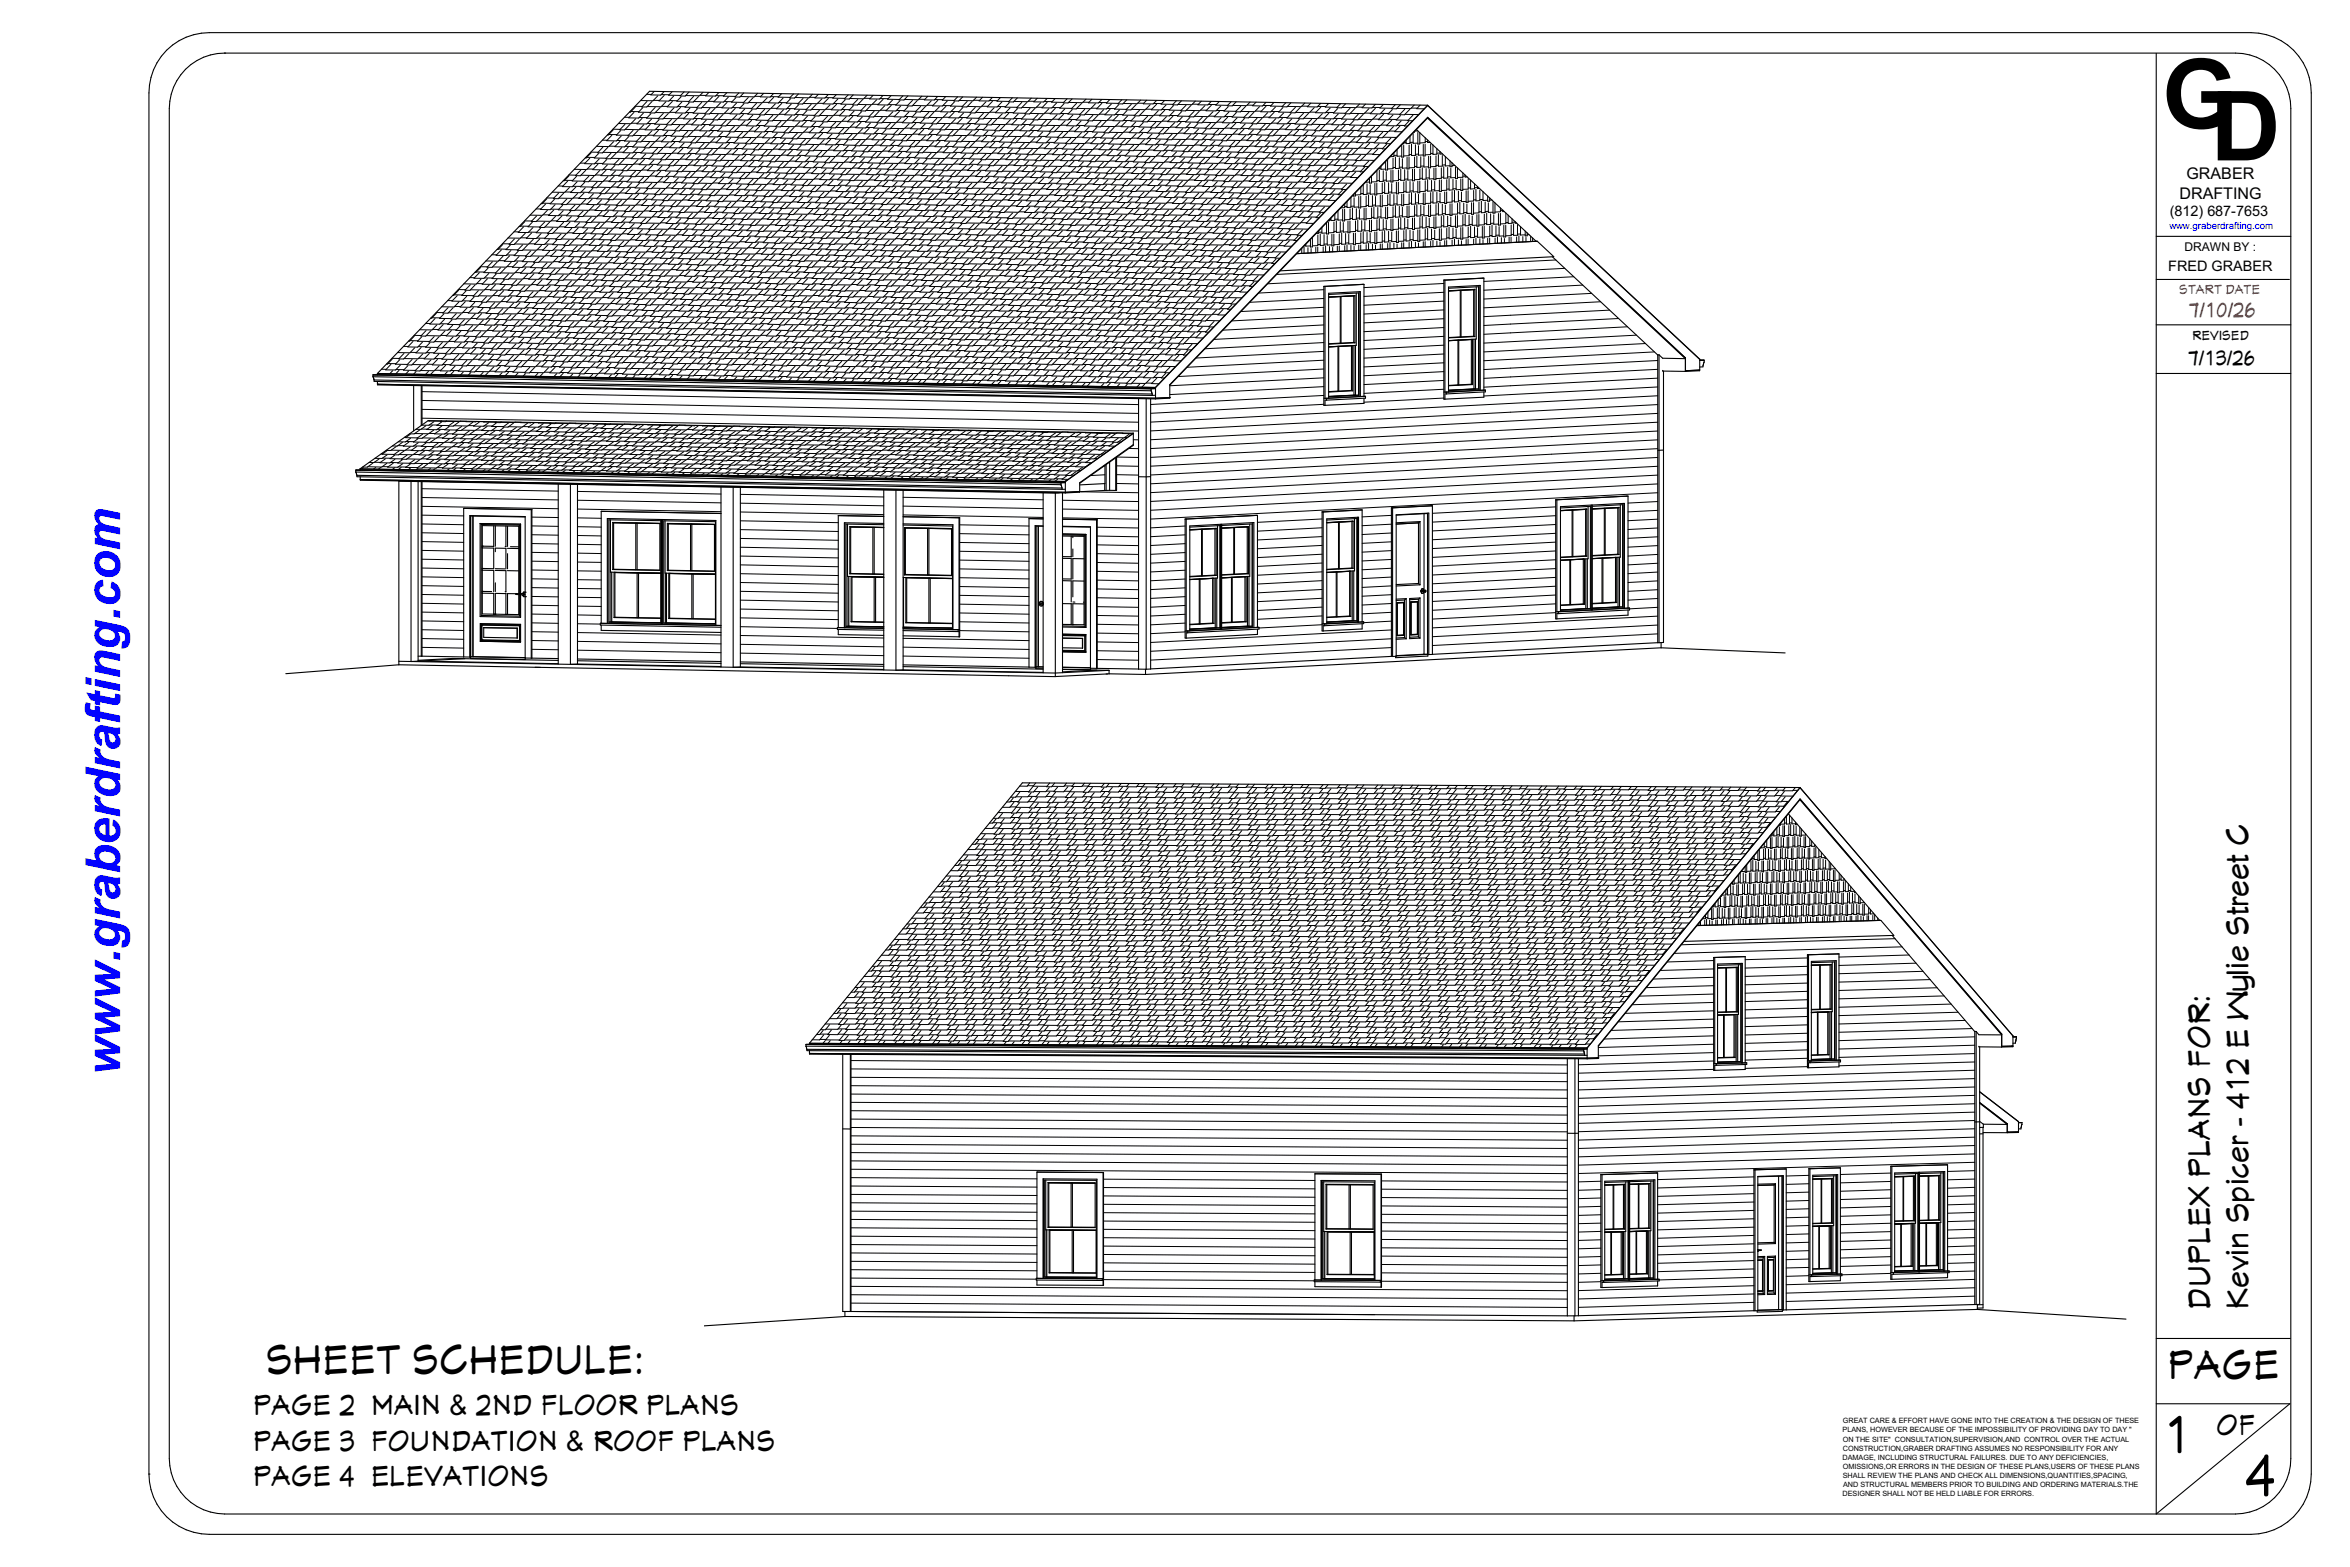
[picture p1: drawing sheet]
<svg xmlns="http://www.w3.org/2000/svg" width="914mm" height="610mm" viewBox="0 0 914 610" stroke-linecap="round" stroke-linejoin="round" font-family="sans-serif">
<defs><g id="words">
<g font-size="37.6">
<text x="841.2" y="49.9">G</text>
<text x="860.2" y="62.4">D</text>
</g>
<text font-size="22" x="873.7" y="581.5">4</text>
<text font-size="19.6" x="841.8" y="564.9">1</text>
<text font-size="18.8" fill="#00f" x="46.8" y="418.3" transform="rotate(-90 46.8 418.3)">www.graberdrafting.com</text>
<g font-size="15.7">
<text x="103.4" y="534.6">SHEET SCHEDULE:</text>
<text x="843.3" y="536.3">PAGE</text>
</g>
<g font-size="11.9">
<text x="860" y="509.4" transform="rotate(-90 860 509.4)">DUPLEX PLANS FOR:</text>
<text x="874.9" y="509.1" transform="rotate(-90 874.9 509.1)">Kevin Spicer - 412 E Wylie Street C</text>
</g>
<g font-size="11">
<text x="98.3" y="550.6">PAGE 2 MAIN &amp; 2ND FLOOR PLANS</text>
<text x="862.3" y="558.1">OF</text>
<text x="98.3" y="564.4">PAGE 3 FOUNDATION &amp; ROOF PLANS</text>
<text x="98.3" y="578.2">PAGE 4 ELEVATIONS</text>
</g>
<text font-size="7.8" fill="#f00" x="851.5" y="123.4">7/10/26</text>
<text font-size="7.8" x="851.2" y="141.9">7/13/26</text>
<g font-size="6.3">
<text x="850.8" y="69.7">GRABER</text>
<text x="848" y="77.6">DRAFTING</text>
</g>
<g font-size="5.6">
<text x="844.3" y="83.9">(812) 687-7653</text>
<text x="843.7" y="105.3">FRED GRABER</text>
</g>
<text font-size="5" fill="#f00" x="848" y="114.6">START DATE</text>
<text font-size="5" x="852.9" y="132.4">REVISED</text>
<text font-size="4.7" x="850" y="97.7">DRAWN BY :</text>
<text font-size="3.8" fill="#00f" x="844.1" y="88.9">www.graberdrafting.com</text>
<g font-size="2.8">
<text x="717" y="557.2">PLANS, HOWEVER BECAUSE OF THE IMPOSSIBILITY OF PROVIDING DAY TO DAY &quot;</text>
<text x="717" y="553.7">GREAT CARE &amp; EFFORT HAVE GONE INTO THE CREATION &amp; THE DESIGN OF THESE</text>
<text x="717" y="560.8">ON THE SITE&quot; CONSULTATION,SUPERVISION,AND CONTROL OVER THE ACTUAL</text>
<text x="717" y="567.9">DAMAGE, INCLUDING STRUCTURAL FAILURES. DUE TO ANY DEFICIENCIES,</text>
<text x="717" y="564.3">CONSTRUCTION,GRABER DRAFTING ASSUMES NO RESPONSIBILITY FOR ANY</text>
<text x="717" y="571.4">OMISSIONS,OR ERRORS IN THE DESIGN OF THESE PLANS,USERS OF THESE PLANS</text>
<text x="717" y="574.9">SHALL REVIEW THE PLANS AND CHECK ALL DIMENSIONS,QUANTITIES,SPACING,</text>
<text x="717.2" y="578.5">AND STRUCTURAL MEMBERS PRIOR TO BUILDING AND ORDERING MATERIALS.THE</text>
<text x="717" y="582">DESIGNER SHALL NOT BE HELD LIABLE FOR ERRORS.</text>
</g>
</g></defs>
<g fill="none" stroke="#000" stroke-width=".42">
<path d="M64.8 19.6a23.5 23.5 0 0 1 16.6-6.9h794.5a23.4 23.4 0 0 1 23.4 23.5v537.2a23.4 23.4 0 0 1-23.4 23.5h-794.5a23.4 23.4 0 0 1-23.4-23.5v-537.2a23.5 23.5 0 0 1 6.8-16.6zM72.2 27a21.4 21.4 0 0 1 15.2-6.3h782.5a21.5 21.5 0 0 1 21.5 21.5v525.2a21.6 21.6 0 0 1-21.5 21.6h-782.5a21.6 21.6 0 0 1-21.5-21.6v-525.2a21.7 21.7 0 0 1 6.3-15.2zM839 20.8v568.2l52-42.9h-52M551.1 50.4l46.6 43.5M555.5 40.9l105.9 98.9M555.5 40.9l-302.8-5.4-105.8 109.8M555.5 41.1l-105.9 109.7M555.5 40.9l-105.9 109.8M597.7 93.9l-93.1 4.8 93.6-4.8M597.7 93.9h.5M598.2 93.9l6.4 5.9M604.1 99.9l40.9 38.2"/>
<path d="M604.6 99.9l-106.5 5.5M839 91.9h52.4M515.1 111.4h.5M515.1 111.4v46.3h.5M515.6 111.4v43.6l1.4-.1M517 114.6l11.6-.6v39.8M521.5 115.4h.3v18.1h-.3zM526.7 115.1h.1M526.7 115.1l.1 18.1M527.2 115v18.3M527.2 115l-.5 .1M527.2 115l-10.2 .6 9.8-.5"/>
<path d="M527.7 114v20.4l-10.7 .5 8.9-.4v17.4l-5 .2M528.9 113.5v40.8M530.7 110.6l-15.6 .8M530.7 110.6l-15.1 .8M530.7 110.6v43.6M561.8 109h.4M561.8 109v46.3h.4M562.2 109v43.5h1.4v-40.8l12.4-.7v40.8M563.6 112.1l11.7-.6v39.8M573.4 112.7v18.1M573.9 112.6l-10.3 .6M573.9 112.6v18.3"/>
<path d="M573.9 112.6l-.5 .1M574.4 111.6v20.3l-10.8 .6M575.6 111v40.8M577.4 108.2l-15.6 .8M577.4 108.2l-15.2 .8M577.4 108.2v43.6M839 108.7h51.8M521.5 133.5l-4.5 .2M526 134.5h-.2M526.3 134.4v17.6M526.7 133.2l.5 .1M526.8 133.2l-5 .3"/>
<path d="M526.8 134.4v19.3M527.2 133.3l-10.2 .6M527.4 134.4v19.3l-10.4 .6M567.3 132.4l.3-.1v17.4l-.3 .1zM568.2 131.1v-18.1h.3v18.1M568.2 131.1h.3M568.2 131.1l-4.6 .2M572.5 132.1l-8.9 .4M572.5 132.1v17.4M572.7 132l-.2 .1M573 132v17.6M573.4 130.8l-4.9 .3"/>
<path d="M573.4 130.8l.5 .1M573.5 132v19.3M573.9 130.9l-10.3 .5M574.1 132v19.3l-10.5 .5 9.9-.5M644.9 138h.6M645 138v112M645.5 138v112M645.5 138l1.4 1.4 8.9 .1-100.3-93.6-100.3 104M655.8 139.2v5.3M655.8 139.2v5M655.8 139.2l-100.3-93.6-100.3 104v5.3l-5.6 .3M661.4 139.8v4.1l-5.6 .3"/>
<path d="M661.4 139.7v.1M839 126.4h52.4M145.1 145.8l304.5 5.4-1.5 .1M145.1 145.8l303 5.5M145.1 146.6l302.8 5.4M145.1 146.6h.1M145.1 145.8v.8M145.2 146.6l.4 1.2M145.6 147.8v.6l302.8 5.4M145.6 147.8l302.8 5.5M146.9 148.4v1.1l302.7 5.4 5.6-.3M146.9 145.4l302.7 5.4"/>
<path d="M146.9 145.3l302.7 5.4M146.9 145.3v.5M146.9 149.5l302.7 5.4 5.4-.3h-.2M146.9 149.5v.2l302.7 5.5M146.9 149.5h.3M161 150v17.6M163.9 150.1v15.4M164.2 150.1v15.2M443 155.1v105.2M446 155.1v105.2M447.7 155.2v105.1h-1.7M447.9 152l.5 1.3"/>
<path d="M448.1 151.3h-.2v.7M448.4 153.3v.5M449.6 150.7v.1M449.6 153.8h-1.2M449.6 150.8v4.4M515.1 154.9l1.1 .1M516.2 155.7h-.6v2M516.2 155v.7M520.6 152.1l-3.6 .3M520.9 152.1v-17.4l-.3 .1v17.4M520.9 152.1l-.3 .1M525.8 151.9l.5 .1"/>
<path d="M526.3 152l-9.3 .5M526.8 153.7l-9.8 .5M526.8 153.7l1.8 .1M528.6 153.8l-11.6 .5M528.9 154.3l-11.9 .6M528.9 154.3h.4M529.3 154.3v-40.8l-12.3 .6v40.8M530.7 154.9v2l-15.1 .8M530.7 154.2l-1.4 .1M530.7 154.2h.6M531.3 154.2v.7l-15.1 .8M531.3 154.2l-15.1 .8"/>
<path d="M561.8 152.5l1 .1M562.8 153.2h-.6v2.1M562.8 152.6v.6M567.3 149.7l-3.7 .2M572.5 149.5l-4.9 .2M572.5 149.5l.5 .1M573 149.6l-9.4 .5M573.5 151.3h1.8M575.3 151.3l-11.7 .6M575.6 151.8h.4M575.6 151.8l-12 .6M577.4 152.5v2l-15.2 .8"/>
<path d="M577.4 151.8h-1.4M577.4 151.8h.6M578 151.8v.6l-15.2 .8M578 151.8l-15.2 .8M646.9 144.1v.2l8.9 .2M647.3 144.4v105.5l-1.8 .1M655.8 144.2h.1M661.1 144h.2M661.3 144l-5.4 .2M661.3 144v.2l-5.5 .3M662.9 140.1l-1.5 .1M662.9 140.1h-1.5h1.7"/>
<path d="M662.9 140.1h.2M663.1 140.1l-.5 2.6-1.2 .1M839 145.3h52.4M431.8 179.7v11.1M434.1 178.1v12.7M434.5 177.8v13h-.4M441 173l-20.9 14.8v3.4l-5.6 .3-274.2-4.9M441 168.5l-26.5 18.8M441 168.5l-.1 4.8-20.8 14.7M441 168.6l-26.5 18.8-274.3-4.9M441 168.5l-274.4-4.9-26.5 18.8M647.3 175.1h-2.3"/>
<path d="M138.4 182.9l276.1 4.8-1.5 .1M138.4 183.6l274.4 5M138.4 182.9l274.6 4.9M138.4 182.9v.7M138.4 183.6h.1M138.5 183.6l.4 1.3M138.9 184.9l274.4 5M138.9 184.9v.6l274.4 4.9M140.1 182.4l.1 .1M140.1 182.4l274.4 4.9M140.2 182.5v.4M140.2 185.5v1.3l274.3 5"/>
<path d="M155.2 187.2l257 4.5M155.2 187.1v71.5M159.9 187.3v70l20.9-1.1M162.7 187.3v69.9l54.5 1M163.9 187.4v67.9M164.2 187.4v67.9M180.4 197.8h.3M180.4 197.8v57.8M180.4 197.8l26.6 .4M207 198.2v57.8M207 198.2h-.3v57.8M217.2 188.3v70.1"/>
<path d="M222 188.4v70l2.7-.1M224.7 188.5v69.8M233.9 198.9v43.6M233.9 198.9l46.6 .9M233.9 198.9l46.6 .8M280.5 189.4v70.1M285.3 189.5v70.1l2.8-.1M288.1 189.6v69.9M343.9 190.6v70M348.6 190.7v70l2.8-.1v-69.9M405.9 191.7v70M410.6 191.7v71.5l-202.4-3.6"/>
<path d="M412.8 188.6l.2 .6M413 187.8h-.2v.8M413 189.2l.3 .7M413 189.2h.1M413.3 189.9v.5M413.4 191.7v70M414.5 187.3v4.5M414.5 190.3l-1.2 .1M419.9 191.2h.1M420.1 191.2v.3l-5.6 .3M429.9 190.8h.5M429.9 188.2v2.6"/>
<path d="M429.9 190.8l-9.8 .5M429.9 181.1v7l-9.8 .5M430.4 180.7v10.1M431.8 190.8h2.3M431.8 190.8h-1.4M447.7 185.4l-4.7 .1M514.4 199.1l.5 .1M514.4 199.1v46.3h.5M514.9 199.2v43.5h1.4M530 198.4l-15.6 .7M530 198.4v43.5M530 198.4l-15.1 .8"/>
<path d="M541.4 197.6v57.8M541.4 197.6h.5M541.9 197.6v57.8M554.1 199.9v29.8M555.5 199.6l.1 55.6-12.5 .7v-.6M557.4 196.8l-15.5 .8M557.4 196.8l-16 .8M557.4 196.8v57.8M605.3 194.4h.5v43.6l1.4-.1v-40.8l24.9-1.3v40.8M605.3 194.4v46.3h.5M607.2 197.6l11.6-.6v39.8M617 198.2l-9.8 .5"/>
<path d="M617 198.2v18M617.4 198l-.5 .2M617.4 198l-10.2 .6M617.4 198v18.4M617.9 197.1v20.3l-10.7 .5M619.4 196.5v40.8M619.5 197l11.9-.7v39.8M619.5 196.5v40.8h-.4v-40.8M629.5 197.5l-10 .5M629.5 197.5v18.1M630 197.4v18.3M630 197.4l-.5 .1"/>
<path d="M630 197.4l-10.5 .5M630.5 196.4v20.3l-11 .6 9.1-.4M631.6 195.8v40.8h.5M633 193h.5M633.5 193l-28.2 1.4M633.5 193v43.6M183 200.6l.1 55.6 21.3 .4-.1-55.6-21.5-.4v55M184 200.7v54.7M184.1 200.7v54.7l20.2 .4M186.8 203.7v36.2l15.7 .3M186.8 203.7l15.8 .2M186.8 203.7h.1"/>
<path d="M187.6 204.5l14.2 .2M187.6 212.5h.1M187.6 213.1h.1M187.7 204.5v34.3l4.4 .1M187.7 213.1l4.4 .1v8l-4.4-.1M192.1 204.6v8l-4.4-.1M192.7 214.6v-1.4l4.1 .1v8M192.7 204.6v7.9M196.8 204.6v8h-.2M197.4 213.3l4.4 .1M197.5 204.7v7.9M197.5 215.4v5.9"/>
<path d="M198.6 212.7h3.2M201.8 204.7v26.3M202.5 203.9v27.1M202.5 203.9h.1M204.3 201.1l-21.1-.4v54.8M236.6 201.7v40.8M237.5 202.2v20.4l19.6 .4M238.4 203.2l18.4 .4v18.3l-18.4-.3M238.4 203.2v18.4M238.4 203.2l.4 .2M238.8 203.4v18M238.8 203.4l18 .3"/>
<path d="M257.4 202.1v40.8M257.7 202.1v40.8M257.9 202.1v40.8M258.3 202.6l20.1 .3v39.8l-20.1-.3zM258.8 202.6v20.4l19.6 .4-17.8-.3M259.7 203.6l18.3 .4v18.3l-18.3-.3M259.7 203.6v18.4M259.7 203.6l.4 .2M260.1 203.8l17.9 .2M260.1 203.8v18M326.2 200.6l17.7 .3zM326.2 200.6v43.5"/>
<path d="M328.8 203.4v40.8M329.8 203.9v20.3l14.1 .3M330.7 204.9v18.3M330.7 204.9l.3 .1M330.7 204.9l13.2 .2M331 205v18.1M331 205l12.9 .2M343.9 203.6l-15.4-.2v40.8M343.9 204.1l-14.7-.2v39.8M351.4 204.3l19.2 .3v39.8M351.4 201l22 .4M351.4 201l21.8 .4"/>
<path d="M351.9 205.3l18.3 .3v18.3l-18.3-.3M351.9 205.3l.4 .1M351.9 205.3v18.3M352.3 205.4v18.1M352.3 205.4l17.9 .3M373.2 201.4v43.6l-21.8-.4 19.4 .3v-40.8l-19.4-.3M373.2 201.4h.2M373.4 201.4v46.3h-.2M400.4 201.8v57.7M400.4 201.8h5.5zM403 204.6l.1 55.5M404 204.7l-.1 54.7"/>
<path d="M405.9 204.6l-3.1-.1v55.1M405.9 204.7h-2.8v54.8M413.4 204.7l10.9 .2v55.6l-10.9-.2M413.4 208.1l8.7 .2v35.4l-8.7-.2M413.4 208.5l8.4 .2v34.4M413.4 217.2l3.4 .1v8l-3.4-.1M413.4 216.5l3.4 .1M413.4 207.7l9.1 .2M413.4 204.9l10.9 .2M416.8 208.6v8M417.4 208.6v.6M417.4 213.6v3"/>
<path d="M421.8 217.4l-4.4-.1v8M422.5 207.9v36.2M426.7 202.2v57.8M426.9 202.2v57.8M426.9 202.2l-13.5-.2 13.3 .2M426.9 202.2h-.2M461.1 201.9h.5v43.6l1.4-.1v-40.8l24.9-1.3v40.8M461.1 201.9v46.3h.5M463 205.1l11.6-.6v39.8M472.7 205.7l-9.7 .5M472.7 205.7v18M473.2 205.5l-10.2 .5"/>
<path d="M473.2 205.5l-.5 .2M473.2 205.5v18.4M473.8 204.5v20.4l-10.8 .5M474.9 204v40.8M475.2 204v40.8M475.4 204v40.8M475.4 204.4l11.8-.6v39.8M485.3 205v18.1M485.8 204.9l-10.4 .6 9.9-.5M485.8 204.9v18.3M485.8 204.9l-.5 .1M486.3 203.9v20.3l-10.9 .6"/>
<path d="M487.4 203.3v40.8M488.8 200.5h.5M489.3 200.5v43.6M489.3 200.5l-28.2 1.4M516.3 203.4l9.7-.5v18.1M516.3 202.3l11.6-.6v39.8M520.8 203.2h.3v18l-.3 .1zM526.5 202.7l-10.2 .6M526.5 202.7l-.5 .2M526.5 202.7v18.4M527 201.8v20.3l-10.7 .6M528.2 201.2v40.8"/>
<path d="M543.3 200.4l12.2-.6v54.8M551.9 203.4v.1M551.9 203.4l-8.6 .5M551.9 203.4v23.6M552.5 202.9l-9.2 .5M552.5 202.9l-.6 .5M552.5 202.9v24.6M611.7 216.5v-18l.3-.1v18.1M611.7 216.5h.3M611.7 216.5l-4.5 .2M616.1 217.5l-8.9 .5M616.1 217.5v17.4"/>
<path d="M616.2 217.5h-.2M616.5 217.5v17.6M616.9 216.2l.5 .2M617 216.2l-5 .3M617.1 217.4v19.4M617.4 216.4l-10.2 .5M617.6 217.4v19.4M624.2 215.9l-4.7 .2M624.6 215.9v-18.1h-.4v18.1M624.6 215.9h-.4M628.6 216.9v17.4M628.7 216.8l-.1 .1"/>
<path d="M629.1 216.8v17.6M629.5 215.6l.5 .1M629.5 215.6l-4.9 .3M629.6 216.8v19.3M630 215.7l-10.5 .6M630.2 216.7v19.4l-10.7 .5M187.6 221.1h.1M187.6 221.8h.1M187.6 230.1h.1M187.6 230.8h.1M187.7 221.8l4.4 .1v8.3M187.7 230.8h4.4v8.1"/>
<path d="M187.7 230.1h3.6M192.1 238.9h.6M192.7 221.9l4.1 .1v8.2h-.2M192.7 238.9l4.1 .1M192.7 221.2l3.9 .1M192.7 226.7v3.4M196.8 230.9v8.1M196.8 239h.7M196.8 230.9l-4.1-.1v8.1M197.4 222l4.4 .1M200.7 231h2.8v.6M200.7 231v.3l2.6 .3"/>
<path d="M200.9 231h2.7l.2 .4-.5 .2M200.9 231h-.2M200.9 231l-3.4-.1v8.1M201.8 231.3v7.8l-4.3-.1M202.2 231v-26.7l-15-.3v35.4l15 .3v-8.3M202.5 231.4v8.8M203.3 231.6l.5 .5h.5M203.7 231l.5 .1-.5 .4M204.3 230.4h-.5l-.5 .6M237.7 222.6v19.4l19.4 .3M238 222.6v19.3l-1 .1M238.8 221.4l8.6 .2"/>
<path d="M238.8 221.4l-.4 .2M238.9 222.6v17.6M239.1 222.6l.2 .1M239.3 222.7l17.8 .3M239.3 222.7v17.4M247.4 221.6v-18.1h.5v18.1M247.4 221.6h.5M247.9 221.6l8.9 .2M259 223v19.4M259.3 223v19.3M260.1 221.8l8.6 .2M260.1 221.8l-.4 .2"/>
<path d="M260.2 223v17.6M260.3 223l.3 .1M260.6 223.1v17.4M268.7 222h.5M268.7 222v-18.1h.5v18.1M269.2 222l8.8 .2M329.9 224.2v19.4l14 .3M330.3 224.3v19.3l-1.1 .1M330.7 223.2l13.2 .3M331 223.1l8.6 .2M331 223.1l-.3 .1M331.2 224.3v17.6"/>
<path d="M331.3 224.3l.3 .1M331.5 224.4l12.4 .2M331.5 224.4v17.4M339.6 223.3v-18.1h.5v18.1M339.6 223.3h.5M340.1 223.3l3.8 .1M351.4 224.7l19.2 .3M351.6 224.7l-.2 19.3 19.2 .3M352.3 223.5l8.6 .1M352.3 223.5l-.4 .1M352.5 224.7v17.6M352.6 224.7h.2"/>
<path d="M352.8 224.7l17.8 .4M352.8 224.7v17.4M360.9 223.6h.5M360.9 223.6v-18h.5v18M361.4 223.6l8.8 .2M404.3 235.2h.4M404.3 234.6l1.6 .1zM404.3 234.6v.6M404.3 235.2l.5 .5h.7l.4-.5M404.8 235l-.3 .2M405.2 235l-.5 .1M405.4 234l.4 .6"/>
<path d="M405.8 235l-.4 .7M405.9 235h-1.2M405.9 234.5l-.4-.5h-.7l-.5 .6M413.4 225.9h3.4v8.3M413.4 234.8l3.4 .1v8.1M417.4 234.9h4.4M417.4 234.9v8.1M417.5 234.2h.8M421.6 234.3h.2M421.8 226.1l-4.4-.1v6.2M466.6 225.3h.3v17.4h-.3zM467.5 224l-4.5 .2"/>
<path d="M467.8 224v-18.1h-.3v18.1M467.8 224h-.3M471.8 225l-8.8 .5M471.8 225v17.4M472 225h-.2M472.4 224.9v17.6M472.7 223.7l-4.9 .3M472.7 223.7l.5 .2M472.9 224.9v19.3M473.2 223.9l-10.2 .5M473.5 224.9v19.3l-10.5 .6 9.9-.6M475.4 224.8l9-.4v17.4l-4.9 .2"/>
<path d="M480.1 223.4l-4.7 .2M480.1 223.4v-18.1h.3v18.1M480.1 223.4h.3M484.5 224.3l-9.1 .5M484.9 224.3v17.6M485.3 223.1l.5 .1M485.3 223.1l-4.9 .3M485.4 224.2v19.4M485.8 223.2l-10.4 .5M486 224.2v19.4l-10.6 .5M519.9 222.5h.3v17.4h-.3zM519.9 239.9l-3.6 .2"/>
<path d="M520.8 221.2l-4.5 .3M525.1 222.2l-8.8 .5M525.1 239.6l-4.9 .3M525.1 222.2v17.4M525.1 239.6l.5 .2M525.3 222.2h-.2M525.6 222.2v17.6M525.6 239.8l-9.3 .4M526 221l-4.9 .2M526 221l.5 .1M526.2 222.2v19.3M526.5 221.1l-10.2 .5"/>
<path d="M526.8 222.1v19.4l-10.5 .5 9.9-.5M543.6 234.4l2.6-.1v12.9l-2.6 .1zM543.7 234.6v12.5M546.1 234.4l-2.4 .2M546.1 234.5l-2.4 .1M546.1 234.4v12.7h-2.4M546.5 233.4l-3.2 .2M546.5 233.4v14.6M547.2 232.9l-3.9 .2M547.2 232.9l-.7 .5M547.2 232.9v15.6M548.9 234.1l2.7-.1v12.9l-2.7 .1z"/>
<path d="M549 234.2h2.5zM549.1 234.3v12.5M551.9 233.1v14.6M551.9 233.1l-3.4 .2M551.9 227l.6 .5M551.9 227l-8.6 .4M552.5 232.6v15.6M552.5 232.6l-4 .2v15.7l4-.3M552.5 227.5l-9.2 .5M552.5 232.6l-.6 .5M552.9 230.1l1.7 .2M552.9 229.8l1.8-.1z"/>
<path d="M553.4 229.1l-.3 .5 .3 1.2M553.6 229.7h.2M553.6 229.1h.2M553.8 229.1h-.6l-.2 1.2 .2 .5h.6l.2-.5M553.8 229.1l.4 .6M554 230.2v.1M554.1 230.2v24.3l-10.8 .6M554.3 230.1l.1 .2M554.7 229.7v.6l-1.1-.2M605.3 238h1.1M606.4 238.7h-.6v2M606.4 238v.7"/>
<path d="M610.8 235.2v-17.4h.3v17.4M610.8 235.2h.3M610.8 235.2l-3.6 .2M616 234.9l.5 .2M616.1 234.9l-5 .3M616.5 235.1l-9.3 .4M617.1 236.8l-9.9 .5M617.1 236.8h1.7M618.8 236.8l-11.6 .6M623.4 234.6v-17.4l.3-.1v17.5M623.4 234.6h.3M623.4 234.6l-3.9 .1"/>
<path d="M628.6 234.3l.5 .1M628.6 234.3l-4.9 .2M629.1 234.4l-9.6 .5M629.6 236.1h1.8M629.6 236.1l-10.1 .5M631.4 236.1l-11.9 .6M633.5 237.3v2l-27.7 1.4M633.5 236.6h-1.4M633.5 236.6h.6M634.1 236.6v.7l-27.7 1.4M634.1 236.6l-27.7 1.4M155.2 257.3l255.4 4.5 20.9-1"/>
<path d="M155.2 258.6l55.1 1M155.2 258.6l-44 3.5M162.7 256.9l13.4-.7 41.1 .7M162.7 255.3h1.5M164.2 255.3l16.2 .3M180.4 255.6h2.4M182.8 255.6h.3M184.3 255.4l-1.2 .1 21.2 .4M186.9 242.6l15.7 .3v6.9l-15.7-.3zM187 242.8l15.6 .2M187 242.6l-.1 6.9M187 249.3l15.5 .3"/>
<path d="M187.5 243.2l14.6 .3v5.7l-14.6-.3v-5.7M188.2 244.2h.1M188.2 244.2l13.1 .2M188.2 244.2v3.7l13 .3M201.3 244.4l-.1 3.8M202.3 249.3l-15-.2v-6.1l15 .2v6.2M202.5 240.2h.1M202.5 249.6h.1M204.3 256h2.4M206.7 256h.3M207 256l10.2 .2M224.7 258.3l55.8 1"/>
<path d="M224.7 257l55.8 1.1M224.7 256.4l55.8 .9M233.6 242.5v.7l46.9 .8M233.6 242.5l46.9 .8h-1.9M233.6 242.5h.3M233.9 242.5h2.4M233.9 243.2v2l46.6 .8M236.3 242.5v-40.8l42.3 .8v40.8M236.3 242.5h.3M236.6 242.5l20.8 .4M237 242l20.1 .4M237 242v-39.8l20.1 .4v39.8"/>
<path d="M238.9 240.2l18.2 .4M239.3 240.1l8.6 .2M239.3 240.1l-.4 .1M247.9 240.3v-17.4h.6v17.4M247.9 240.3h.6M248.5 240.3l8.6 .1M257.4 242.9h.5M257.9 242.9l20.7 .3M259.3 242.3l19.1 .4M259.3 242.3l-1 .1M260.2 240.6l18.2 .4M260.6 240.5l8.6 .2"/>
<path d="M260.6 240.5l-.4 .1M269.2 240.7v-17.4h.5v17.4M269.2 240.7h.5M269.7 240.7l8.7 .1M288.1 259.5l55.8 .9M288.1 258.2l55.8 1M288.1 257.5l55.8 1M325.8 244.1h.4M325.8 244.1l18.1 .4-15.1-.3M325.8 244.1v.8l18.1 .3M326.2 244.9v2l17.7 .3M326.2 244.1l2.3 .1"/>
<path d="M328.5 244.2h.3M329.2 243.7l14.7 .2M331.2 241.9l12.7 .2M331.5 241.8l8.6 .1M331.6 241.8l-.4 .1M340.1 241.9h.6M340.1 241.9v-17.4h.6v17.4M340.7 241.9l3.2 .1M351.4 259.3l54.5 1M351.4 258.7l49 .8M351.4 244.1l19.2 .3M351.4 245.3l21.4 .4"/>
<path d="M351.4 247.4l21.8 .3M352.5 242.3l18.1 .3M352.8 242.1l8.6 .2M352.8 242.1l-.3 .2M361.4 242.3v-17.4h.5v17.4M361.4 242.3h.5M361.9 242.3l8.7 .2M372.8 245.7h.4v2M373.4 245h-.6v.7M400.4 259.5l2.4 .1M403 259.5l-.2 .1M403 259.5h.1"/>
<path d="M404 259.4h1.9M404.3 259.4l-1.2 .1h2.8M413.4 247.1l8.8 .1v6.2M413.4 253.4l9.1 .2M413.4 247.3l8.7 .1v5.8l-8.7-.2M413.4 248.2l7.9 .2M413.4 252l7.8 .1M413.4 246.7l9.1 .1M413.4 253.2l8.8 .1M413.4 246.8l9.1 .1M413.4 259.5l10.9 .3M413.4 253.5l9.1 .2"/>
<path d="M413.4 253.6l9.1 .1M413.4 243.9l9.1 .2M413.4 242.9l3.4 .1M416.8 243h.6M417.4 243h4.4M421.3 248.4l-.1 3.7M422.5 246.8v6.9M424.3 260h2.4M461.1 245.5h1.1M462.2 246.2h-.6v2M462.2 245.5v.7M466.6 242.7l-3.6 .2"/>
<path d="M471.8 242.4l-4.9 .3M471.8 242.4l.6 .1M472.4 242.5l-9.4 .5M472.9 244.2l1.7 .1M474.6 244.3l-11.6 .6M474.9 244.8h.5M474.9 244.8l-11.9 .6M479.2 242l-3.8 .2M479.5 242v-17.4h-.3v17.5M479.5 242l-.3 .1M484.4 241.8l.5 .1M484.9 241.9l-9.5 .5"/>
<path d="M485.4 243.6h1.8M485.4 243.6l-10 .5M487.2 243.6l-11.8 .6M487.4 244.1h.5M487.4 244.1l-12 .6M489.3 244.8v2l-27.7 1.4M489.3 244.1h.6M489.3 244.1h-1.4M489.9 244.1l-27.7 1.4M489.9 244.1v.6l-27.7 1.5M514.4 242.7h1.1M515.5 243.4h-.6v2"/>
<path d="M515.5 242.7v.7M526.2 241.5h1.7M527.9 241.5l-11.6 .6M528.2 242h.4M528.2 242l-11.9 .6M528.6 242v-40.8l-12.3 .6v40.9M530 241.9l-1.4 .1M530 242.7v2l-15.1 .7M530 241.9h.6M530.6 241.9l-15.1 .8M530.6 241.9v.7l-15.1 .8M541.4 255.4h.5"/>
<path d="M541.4 255.4l-93.7 4.8M546.1 247l-2.4 .1M546.5 248l-3.2 .2M546.5 248l.7 .5M547.2 248.5l-3.9 .2M551.5 246.8h-2.4M551.5 246.7l-2.4 .1M551.9 247.7l-3.4 .2M551.9 247.7l.6 .5M553.8 254.5l1.8 .1-12.3 .6M555.6 254.6h.4M556 254.6v-55l-12.7 .7v55l-1.4 .1"/>
<path d="M557.4 254.6h-1.4M645 250h.5M645 250l-87.6 4.6M646.3 252l-200.6 10.4M646.3 250v2M646.3 252l48.3 2M413.4 260.4l18.1 .4M426.7 260h.2M426.8 260.7l-13.4 .7M426.9 260l16.1 .3M431 262.2l-20.2 1M431.5 262.1l-1.1 .1"/>
<path d="M431.5 260.8v1.3M431.5 262.1l14.2 .3M443 260.3h3M445.7 260.3v2.1M695.9 316.6l35.5 41.5h.5l-71.6 2M700.4 306.4l-82.8 101.3M700.4 306.4l82.9 96.6M700.4 306.5l82.9 96.5M700.4 306.4l-302.6-1.9-82.8 101.3M731.9 358.1l5 5.8-81.6 2.3M666.8 372.5v43.9h.4M666.8 372.5h.4"/>
<path d="M667.2 372.5v41.3h1.1M668.3 375.5l9-.2v37.7M675.6 376.4l-7.3 .2M675.6 376.4v17.1M676 376.3v17.4M676 376.3l-7.7 .2M676 376.3l-.4 .1M676.4 375.3v19.3l-8.1 .2M677.5 374.8v38.7M679.1 372.2l-12.3 .3M679.1 372.2l-11.9 .3M679.1 372.2v41.3"/>
<path d="M703.3 371.4v44h.4M703.3 371.4h.4v41.3M704.8 374.5l9-.3v37.8M712.1 375.3l-7.3 .2M712.1 375.3v17.2M712.6 375.2v17.4M712.6 375.2l-7.8 .2M712.6 375.2l-.6 .1M712.9 374.3v19.3l-8.1 .2 6.4-.1M714 373.8v38.7M715.1 371.1h.5M715.6 371.1l-12.3 .3"/>
<path d="M715.6 371.1v41.3M736.3 363.9l32.1 37.4M671.5 393.7v-17.2h.3v17.2M671.5 393.7h.3M671.5 393.7h-3.2M674.7 394.8l-6.4 .1M674.7 394.8v16.5M675 394.7l-.3 .1M675.1 394.7v16.7M675.6 394.6v18.4M675.6 393.5l.4 .2M675.6 393.5l-3.8 .2"/>
<path d="M676 393.7l-7.7 .2M676.1 394.6v18.4l-7.8 .2M708.1 392.6l-3.3 .1M708.3 392.6v-17.1h-.2v17.1M708.3 392.6h-.2M711.2 393.7v16.5M711.5 393.6l-.3 .1M711.7 393.6v16.7M712 392.5l.6 .1M712.1 392.5l-3.8 .1M712.1 393.6v18.3l1.7 .1M712.6 392.6l-7.8 .3"/>
<path d="M712.7 393.6v18.4l-7.9 .2M313.6 406.3l302.8 1.8M313.6 407l302.6 1.8M313.6 406.3l304 1.8h-1.2M313.6 407h.1M313.6 406.3v.7M313.6 407l.4 1.2M314 408.2l302.6 1.8M314 408.2v.5l302.6 1.8M315 405.8l302.6 1.9M315 408.7v1.4l302.6 1.8M315 405.8v.5"/>
<path d="M315.5 409.8h-.5l306.9 1.7M327.9 410.2v100h3.2M330.9 410.2v100M331.1 410.2v100M609.9 411.9v100M612.8 411.9v100M614.2 411.9v100M616.2 408.8v.1M616.2 408.9l.4 1.1M616.4 408.1l-.2 .7M616.6 410v.5M616.6 410.5h1"/>
<path d="M617.6 407.7v4.2M621.3 411.5h.5M666.8 413.8h1M667.8 413.8v.6M667.8 414.4h-.6v2M670.6 411.4v-16.5h.3v16.5M670.6 411.4h.3M670.6 411.4h-2.3M674.7 411.3l.4 .1M674.7 411.3l-3.8 .1M675.1 411.4l-6.8 .2M675.6 413h1.7"/>
<path d="M675.6 413l-7.3 .2M677.3 413l-9 .3M677.5 413.5l-9.2 .3M677.5 413.5h.5M678 413.5v-38.7l-9.7 .2v38.8M679.1 414.1v2l-11.9 .3M679.1 413.5h-1.1M679.1 413.5h.6M679.7 413.5v.6l-11.9 .3M679.7 413.5l-11.9 .3M703.3 412.7h1.5M704.3 413.4h-.6v2"/>
<path d="M707.2 410.3v-16.5h.2v16.5M707.2 410.3h.2M707.2 410.3l-2.4 .1M711.2 410.2l.5 .1M711.2 410.2l-3.8 .1M711.7 410.3l-6.9 .2M713.8 412l-9 .2M714 412.5l-9.2 .2M714 412.5h.5M714.5 412.5v-38.8l-9.7 .3v38.7M715.6 413.1v1.9l-11.9 .4M715.6 412.4h.6"/>
<path d="M715.6 412.4l-1.1 .1M716.2 412.4l-11.9 .3v.7M716.2 412.4v.7l-11.9 .3M768.9 401.3v106.2M768.9 401.3l1.1 1.2 8.8 .1-78.4-91.5-78.5 95.9M768.9 401.3l-.5-.1v106.3M770 407v.2l8.8 .1M770.3 407.2v100.2l-1.4 .1M778.8 407h.1M778.8 402.3h.1M778.9 402.3l-78.5-91.5-78.5 96v5l-4.3 .1M778.9 402.3l-.1 5"/>
<path d="M782.7 407h.5M783.2 407l-4.3 .1M783.2 407v.2l-4.4 .1M783.3 403v4h-4.4M783.3 403.4h1.3l-.4 2.4h-.9M784.4 403.4h-1.1M327.9 439.2h3.2M770.3 436.4l-1.9 .1M770.3 428.9l10.7 8.3M770.3 429.2l10.7 8.2-9.3-.1M770.3 424.7l15.1 11.7M770.3 436.3l1.4 1"/>
<path d="M771.6 438.6v70.2l-2.2 .1M771.7 437.3v1.3h-1.4M781 437.2h.1M781 437.2v3.4M785.4 436.3v4.3h-4.4M785.4 436.7h1.4l-.4 2.5h-1M786.6 436.7l-1.2 .1M403.5 456l25.9 .1M403.5 456h.2M403.5 456v41.3M406.1 458.6v38.7h-.3M406.5 459.1l20.1 .1v37.8l-20.1-.2z"/>
<path d="M406.9 459.1v19.4h19.7M429.4 456.1l-.2 41.4M429.4 456.1l-.2 43.9M511.6 456.6v41.4M511.6 456.6l25.9 .2M511.6 456.6l25.8 .2M514.2 459.2v38.8M514.6 459.7l20.2 .2v37.7l-20.2-.1zM515.1 459.7v19.4l19.7 .1M537.4 456.8v41.3h-2.4M537.4 456.8h.1M537.5 456.8l-.1 43.9"/>
<path d="M609.9 440.9h4.3M622.9 456.9h.5v41.4l1-.1v-38.7l19.5-.5v38.7M622.9 456.9v43.9l.5 .1M624.4 460l9.1-.3v37.8M632.6 459.7v19.4l-8.2 .2M633.7 459.2v38.8h.4v-38.8M633.9 459.2v38.8M634.1 459.7l9.2-.3v37.8M642.4 459.5v19.3l-8.3 .3 6.5-.2v16.5l-3.8 .2M643.5 459v38.7h2.1M644.6 456.3h.4M645 456.3v41.4"/>
<path d="M645 456.3l-22.1 .6M682.5 455.1v54.8M682.5 455.1h.4v54.8M684 457.8l9.4-.3v52M692.1 457.6v51.9l-8.1 .2 9.5-.2M693.5 457.4v52.1M694.6 454.7h.4M695 454.7l-12.5 .4M695 454.7v54.9M703.8 454.7h.5v41.3l1.1-.1M703.8 454.7v43.9h.5M705.4 458.7l7.2-.1v17.1l-3.8 .1"/>
<path d="M705.4 457.7l9-.3v37.8M713.1 458.4v17.4M713.1 458.4l-7.7 .2M713.1 458.4l-.5 .2M713.5 457.5v19.3l-8.1 .3M714.6 456.9v38.7M715.7 454.3h.4M716.1 454.3v41.3M716.1 454.3l-12.3 .4M735.7 453.7h.4v41.3M735.7 453.7v44h.4M737.2 457.8l7.3-.2v17.2l-3.8 .1"/>
<path d="M737.2 456.8l9.1-.3v37.8M745 457.5v17.4M745 457.5l-7.8 .2M745 457.5l-.5 .1M745.4 456.6v19.3l-8.2 .3 6.4-.2M746.8 456.1v38.6M746.9 456v38.7h-.4v-38.6M746.9 457.6l7.4-.2v17.1l-3.8 .1M746.9 456.5l9.2-.2v37.7M754.8 457.2v17.4M754.8 457.2l-.5 .2M754.8 457.2l-7.9 .3"/>
<path d="M755.2 456.3v19.3l-8.3 .2M756.3 455.8v38.7h.4M757.4 453.1h.4M757.8 453.1v41.4M757.8 453.1l-22.1 .6M771.6 440.6h9.4M771.6 441.1h-1.3M781 440.4h.1M785.3 440.3l-4.3 .1M407 478.5v18.3l19.6 .1M407.3 478.5v18.3h-.8M407.8 460l.3 .2"/>
<path d="M407.8 460l18.3 .2v17.4l-18.3-.1M407.8 460v17.5M408.1 460.2l18 .1M408.1 460.2v17.2M408.1 477.4h8.7M408.1 477.4l-.3 .1M408.2 478.5v16.7M408.3 478.5h.2M408.5 478.5l18.1 .2M408.5 478.5v16.5M416.8 477.4v-17.2h.5v17.2M416.8 477.4h.5"/>
<path d="M417.2 478.6h.5v16.5h-.5zM417.3 477.4h8.8M515.2 479.1v18.4M515.5 479.1v18.4h-.9M516 460.7l18.3 .1v17.4l-18.3-.1M516 460.7v17.4M516 460.7l.3 .1M516.3 460.8v17.2M516.3 478h8.6M516.3 478l-.3 .1M516.3 460.8l18 .1M516.4 479.1v16.8"/>
<path d="M516.4 479.1l.3 .1M516.7 479.2v16.5M516.7 479.2l18 .1M524.9 478v-17.1h.5v17.1M524.9 478h.5M525.4 478l8.9 .1M534.7 479.2v16.7h-18.3M624.4 479.4l6.4-.2v16.5M624.4 461.1l7.3-.3v17.2M627.7 478.1v-17.1h.2v17.1M627.7 478.1h.2M627.7 478.1l-3.3 .1"/>
<path d="M631.1 479.1l-.3 .1M631.3 479.1v16.8M631.7 479.1v18.4h1.8M631.7 478l-3.8 .1M631.7 478l.5 .1M632.2 478.1l-7.8 .2M632.2 460.7v17.4M632.2 460.7l-.5 .1M632.2 460.7l-7.8 .2M632.3 479.1v18.4l-7.9 .2 9.1-.2M634.1 460.8l7.4-.3v17.2l-3.8 .1M637.5 477.8l-3.4 .1"/>
<path d="M637.7 477.8v-17.1h-.2v17.2M637.7 477.8l-.2 .1M641 478.8l-.4 .1M641.1 478.8v16.8M641.5 477.7l.5 .2M641.5 478.8v18.4M642 477.9l-7.9 .2M642 460.4v17.5M642 460.4l-7.9 .3M642 460.4l-.5 .1M642.1 478.8v18.4l-8 .2 7.4-.2M684 461.2l6.3-.2v22.3l-6.3 .2"/>
<path d="M690.8 460.5v23.3M690.8 460.5l-6.8 .2M690.8 460.5l-.5 .5M707.7 477.1l.2-.1v16.6h-.2zM708.6 475.8v-17.2h.2v17.2M708.6 475.8h.2M708.6 475.8l-3.2 .1M711.8 476.9v16.5l-3.9 .1M712 476.8l-.3 .1M712.2 476.8v16.8M712.6 475.7l.5 .1M712.6 476.8v18.4h1.8"/>
<path d="M713.1 475.8l-7.7 .2M713.2 476.8v18.4l-7.8 .2 9-.2M740.5 474.9l-3.3 .1M740.7 474.9v-17.1h-.2v17.1M740.7 474.9h-.2M743.6 476v16.5M743.9 475.9l-.3 .1M744.1 475.9v16.7M744.5 474.8l.5 .1M744.5 475.9v18.3M745 474.9l-7.8 .2M745.1 475.9v18.4l-7.9 .2 7.3-.3"/>
<path d="M749.4 475.9l.2-.1v16.6h-.2zM750.3 474.6l-3.4 .1M750.3 474.6v-17.1h.2v17.1M750.3 474.6h.2M753.4 475.7l-6.5 .2M753.4 475.7v16.6M753.7 475.7h-.3M753.9 475.7v16.7M754.3 474.5l.5 .1M754.3 475.6v18.4M754.8 474.6l-7.9 .3M754.9 475.6v18.4l-8 .2 7.4-.2"/>
<path d="M403.2 497.3l25.7 .2v.6M403.2 497.3v.7l25.7 .1M403.5 498v1.9l25.7 .1M403.5 497.3h2.3M403.5 497.3h-.3M405.8 497.3v-38.7l21 .1v38.8h2.6M408.2 495.2l18.4 .1M408.5 495l8.7 .1M408.5 495l-.3 .2M417.7 495.1l8.9 .1M428.9 498.1h.3v1.9M511.4 498h2.8"/>
<path d="M511.4 498v.6l25.7 .2M511.4 498l25.7 .1M511.6 498.6v1.9l25.8 .2M514 498v-38.8l21 .2v38.7M514.2 498l20.8 .1M516.7 495.7l8.7 .1M516.7 495.7l-.3 .2M525.4 495.8v-16.5h.5v16.5M525.4 495.8h.5M525.9 495.8h8.8M537.1 498.8h.3v1.9M537.1 498.1v.7"/>
<path d="M537.5 498.1h-.4M622.9 498.3h1.1M624 498.9h-.6v2M624 498.3v.6M626.8 495.9v-16.6h.2v16.6M626.8 495.9h.2M626.8 495.9h-2.4M630.8 495.7l-3.8 .2M630.8 495.7l.5 .2M631.3 495.9l-6.9 .2M636.6 495.6h-2.5M636.6 495.6v-16.6h.2v16.6"/>
<path d="M636.6 495.6h.2M640.6 495.4l.5 .2M641.1 495.6l-7 .2M641.5 497.2h1.8M643.3 497.2l-9.2 .3M645 498.3v2l-21.6 .6M645.6 497.7l-21.6 .6M645.6 497.7v.6l-21.6 .6M684 486.2h.1M684 486.6v.1M684 490.3l1.8-.2v12.2l-1.8 .1M684 486.2h1.3v.3l-1.3 .2"/>
<path d="M686.1 489.3h-2.1M686.1 489.3v13.8M686.6 488.8l-.5 .5M686.6 488.8l-2.6 .1M686.6 488.8v14.8M688 490.1l.1 .1M688 490.1v12.1M688 490.1h2M690 490.1h-2v12.2l2-.3M690 490.1l-1.9 .1M690 490.1v11.9l-2 .2M690.3 489.2h-2.6"/>
<path d="M690.3 489.2v13.8M690.3 483.3l.5 .5M690.8 483.8l-6.8 .2M690.8 488.7l-3.1 .1v14.8l3.1-.1M690.8 488.7l-.5 .5M690.8 488.7v14.8M703.8 496h1M704.8 496.6h-.5v2M704.8 496v.6M707.7 493.5l-2.3 .1M711.7 493.4l.5 .2M712.2 493.6l-6.8 .1"/>
<path d="M714.6 495.6l.5 .1M714.6 495.6l-9.2 .3M715.1 495.7v-38.8l-9.7 .3v38.7M716.1 495.6l-1 .1M716.1 495.6h.6M716.1 496.3v1.9l-11.8 .4M716.7 495.6l-11.9 .4M716.7 495.6v.7l-11.9 .3M736.7 495.7h-.6v2M739.6 492.6v-16.5h.2v16.5M739.6 492.6h.2M739.6 492.6l-2.4 .1"/>
<path d="M743.6 492.5l.5 .1M743.6 492.5l-3.8 .1M744.1 492.6l-6.9 .2M744.5 494.2l1.8 .1M746.3 494.3l-9.1 .2M749.4 492.4h-2.5M753.4 492.3l.5 .1M753.4 492.3h-3.8M753.9 492.4l-7 .1M754.3 494h1.8M756.1 494l-9.2 .2M756.7 494.5v-38.7l-19.5 .5v38.7h-1.5"/>
<path d="M757.8 494.5h.6M757.8 494.5h-1.1M757.8 495.1v1.9l-21.7 .7M758.4 494.5l-21.7 .5v.7M758.4 494.5v.6l-21.7 .6M328.8 510.2v1.9l283.7 1.7M328.8 512.1l-54.8 3.7M331.1 510.2l278.8 1.7M609.9 511.9h2.9M612.5 511.9v1.9M614.2 511.9h-1.4M682.5 509.9l-68.3 2"/>
<path d="M685.8 502.2h-1.8h1.8M685.8 502.2h.1M686.1 503.1l-2.1 .1M686.1 503.1l.5 .5M686.6 503.6l-2.6 .1M690 502.1l-2 .1M690.3 503l-2.6 .1M690.3 503l.5 .5M691.6 509.5h1.9M693.5 509.5v.7l-9.8 .2v-.5M693.5 509.6h.4M693.9 509.6v-52.2l-9.9 .3v52.2h-1.5"/>
<path d="M695 509.6h-1.1M768.4 507.5h.5M768.4 507.5l-73.4 2.1M769.4 509.4l57.8 3.8M769.4 509.4l-156.9 4.4M769.4 507.4v2M771.6 507.5l-2.2 .1M839 520.7h52.2"/>
</g>
<g fill="#000">
<circle cx="87.4" cy="20.7" r=".21"/>
<circle cx="573.3" cy="112.7" r=".21"/>
<circle cx="573.4" cy="112.7" r=".21"/>
<circle cx="525.8" cy="134.5" r=".21"/>
<circle cx="572.4" cy="132.1" r=".21"/>
<circle cx="572.5" cy="132.1" r=".21"/>
<circle cx="455" cy="154.6" r=".21"/>
<circle cx="655.9" cy="144.2" r=".21"/>
<circle cx="616.9" cy="198.2" r=".21"/>
<circle cx="629.4" cy="197.5" r=".21"/>
<circle cx="629.5" cy="197.5" r=".21"/>
<circle cx="187.7" cy="212.5" r=".21"/>
<circle cx="472.7" cy="205.7" r=".21"/>
<circle cx="485.2" cy="205" r=".21"/>
<circle cx="485.3" cy="205" r=".21"/>
<circle cx="525.9" cy="202.9" r=".21"/>
<circle cx="526" cy="202.9" r=".21"/>
<circle cx="551.9" cy="203.4" r=".21"/>
<circle cx="616" cy="217.5" r=".21"/>
<circle cx="628.5" cy="216.9" r=".21"/>
<circle cx="628.6" cy="216.9" r=".21"/>
<circle cx="187.6" cy="230.1" r=".21"/>
<circle cx="187.7" cy="230.1" r=".21"/>
<circle cx="187.7" cy="221.1" r=".21"/>
<circle cx="192.1" cy="238.9" r=".21"/>
<circle cx="192.7" cy="238.9" r=".21"/>
<circle cx="196.8" cy="239" r=".21"/>
<circle cx="204.3" cy="230.4" r=".21"/>
<circle cx="204.3" cy="232.1" r=".21"/>
<circle cx="239.3" cy="222.7" r=".21"/>
<circle cx="260.6" cy="223.1" r=".21"/>
<circle cx="331.6" cy="224.4" r=".21"/>
<circle cx="471.8" cy="225" r=".21"/>
<circle cx="484.3" cy="224.4" r=".21"/>
<circle cx="484.4" cy="224.4" r=".21"/>
<circle cx="525.1" cy="222.2" r=".21"/>
<circle cx="187.1" cy="249.4" r=".21"/>
<circle cx="187.3" cy="243" r=".21"/>
<circle cx="187.3" cy="249.1" r=".21"/>
<circle cx="187.5" cy="243.2" r=".21"/>
<circle cx="187.5" cy="248.9" r=".21"/>
<circle cx="202.1" cy="243.5" r=".21"/>
<circle cx="416.8" cy="243" r=".21"/>
<circle cx="417.4" cy="243" r=".21"/>
<circle cx="422.1" cy="247.4" r=".21"/>
<circle cx="711.1" cy="393.7" r=".21"/>
<circle cx="621.8" cy="411.5" r=".21"/>
<circle cx="781.1" cy="440.4" r=".21"/>
<circle cx="630.8" cy="479.2" r=".21"/>
<circle cx="640.5" cy="478.9" r=".21"/>
<circle cx="711.7" cy="476.9" r=".21"/>
<circle cx="743.5" cy="476" r=".21"/>
<circle cx="753.4" cy="475.7" r=".21"/>
<circle cx="685.8" cy="502.2" r=".21"/>
<circle cx="58" cy="573.4" r=".21"/>
</g>
<g fill="none" stroke="#000" stroke-width=".39">
<path d="M251.6 36.7h1.8M251.8 39.5l-2.1 2.1h2l2-2.1M254.3 39l2.3 .1M254.6 35.6l-1.4 1.3 3.9 .1 1.3-1.4M255.9 37.3l-1.8 1.9-4.8-.1M257.3 36.8l3.1 .1M258.4 37.1l-2 2.1 3.9 .1 1.8-1.9M259.1 39.6l-1.8 1.9-5.5-.1M260.5 39.1l3.1 .1M261.5 35.7l-1.3 1.3 4.6 .1M261.6 39.5l-2 2.1 3.8 .1 1.9-2M265 37.6l-1.6 1.8 4.6 .1"/>
<path d="M266.2 35.7l-1.5 1.6 1.9 .1 1.5-1.6M268.2 40l-1.7 1.7 4.7 .1M269.9 37.5l-2.1 2.2h1.9l2.1-2.2M272.4 37.1h2.3M273 39.8l-2 2.2h1.9l2.1-2.1M273.6 35.9l-1.4 1.4-5.4-.1M275.5 39.4l2.4 .1M275.8 35.9l-1.3 1.4 3.9 .1 1.3-1.4M277.2 37.7l-1.8 1.9-5.4-.1M278.6 37.2l3.1 .1M279.7 37.5l-2 2.1 3.9 .1 1.8-1.9M280.4 40l-1.8 1.9-5.5-.1"/>
<path d="M281.8 39.5l3.1 .1M282.8 36.1l-1.3 1.3 4.6 .1M282.9 39.8l-2 2.2h3.8l1.9-1.9M286.3 38l-1.7 1.8h4.7M287.5 36.2l-1.5 1.5 1.9 .1 1.5-1.6M291.2 37.9l-2.1 2.1 1.9 .1 2.1-2.2M293.7 37.5h2.3M294.8 36.3l-1.3 1.4-5.4-.2M296.8 39.8h2.4M297.1 36.3l-1.3 1.4 3.9 .1 1.3-1.4M298.5 38.1l-1.8 1.9-5.4-.1M299.8 37.6h3.2"/>
<path d="M301 37.9l-2 2.1 3.9 .1 1.8-2M303 39.9l3.2 .1M304.1 36.4l-1.3 1.4 4.6 .1M307.6 38.4l-1.7 1.7 4.7 .1M308.8 36.5l-1.6 1.6h2l1.5-1.6M312.5 38.3l-2.1 2.1 1.9 .1 2.1-2.2M315 37.8l2.3 .1M316.1 36.7l-1.3 1.4-5.4-.2M318.4 36.7l-1.3 1.4h3.9l1.3-1.4M319.8 38.4l-1.8 1.9h-5.5M321.1 38h3.1M322.3 38.3l-2 2.1 3.8 .1 1.9-2"/>
<path d="M325.4 36.8l-1.3 1.4 4.6 .1M328.9 38.8l-1.7 1.7 4.7 .1M330 36.9l-1.5 1.6h2l1.5-1.6M333.8 38.7l-2.1 2.1 1.9 .1 2.1-2.2M336.3 38.2l2.3 .1M337.4 37l-1.4 1.4-5.4-.1M339.7 37.1l-1.3 1.4h3.9l1.3-1.4M341.1 38.8l-1.9 1.9-5.4-.1M342.4 38.4h3.1M343.6 38.7l-2.1 2.1 3.9 .1 1.9-2M346.7 37.2l-1.3 1.4 4.6 .1M350.2 39.2l-1.7 1.7 4.7 .1"/>
<path d="M351.3 37.3l-1.5 1.6h1.9l1.6-1.6M355 39.1l-2 2.1h1.9l2.1-2.1M357.5 38.6l2.4 .1M358.7 37.4l-1.4 1.4-5.4-.1M361 37.5l-1.3 1.4h3.9l1.3-1.4M362.4 39.2l-1.9 1.9-5.4-.1M363.7 38.7l3.1 .1M364.9 39l-2.1 2.2h3.9l1.9-1.9M368 37.6l-1.4 1.4 4.7 .1M371.5 39.5l-1.7 1.8 4.6 .1M372.6 37.7l-1.5 1.5 1.9 .1 1.6-1.6M376.3 39.5l-2 2.1h1.9l2-2.1"/>
<path d="M378.8 39h2.3M380 37.8l-1.4 1.4-5.4-.1M382.3 37.8l-1.3 1.4 3.8 .1 1.4-1.4M383.7 39.6l-1.9 1.9-5.4-.1M385 39.1l3.1 .1M386.2 39.4l-2.1 2.2h3.9l1.8-1.9M389.3 38l-1.4 1.4 4.7 .1M392.8 39.9l-1.7 1.8h4.6M393.9 38.1l-1.5 1.5 1.9 .1 1.6-1.6M397.6 39.8l-2 2.2h1.9l2-2.1M400.1 39.4h2.3M401.3 38.2l-1.4 1.4-5.4-.1"/>
<path d="M403.6 38.2l-1.3 1.4 3.8 .1 1.4-1.4M405 40l-1.9 1.9-5.4-.1M406.3 39.5h3.1M407.5 39.8l-2.1 2.2h3.9l1.8-2M410.5 38.4l-1.3 1.4h4.7M415.2 38.4l-1.5 1.6h1.9l1.6-1.5M421.4 39.8h2.3M422.6 38.6l-1.4 1.4-5.4-.2M424.9 38.6l-1.4 1.4h3.9l1.4-1.3M427.6 39.9h3.1M431.8 38.7l-1.3 1.4 4.6 .1M436.5 38.8l-1.5 1.6h1.9l1.5-1.5"/>
<path d="M443.8 38.9l-1.3 1.4h-5.4M446.2 39l-1.4 1.4h3.9l1.3-1.3M453.1 39.1l-1.3 1.4 4.6 .1M457.8 39.2l-1.6 1.6h2l1.5-1.6M465.1 39.3l-1.3 1.4-5.4-.1M467.4 39.4l-1.3 1.4h3.9l1.3-1.3M474.4 39.5l-1.3 1.4 4.6 .1M479 39.6l-1.5 1.5 2 .1 1.5-1.6M486.4 39.7l-1.3 1.4-5.5-.1M488.7 39.8l-1.3 1.3 3.9 .1 1.3-1.4M495.7 39.9l-1.3 1.4 4.6 .1M500.3 40l-1.5 1.5 2 .1 1.5-1.6"/>
<path d="M229.9 59.2h2.8M230 59.5l-1.9 1.9h-.3M232.9 59.7l-1.7 1.8 4.7 .1M234.4 54.5l1.8 .1M234.6 57.3l-2.1 2.1 1.9 .1 2.1-2.2M236.9 52.3l3.1 .1M237.1 56.9h2.3M237.7 59.6l-2 2.2h1.9l2.1-2.2M238.1 52.6l-2 2.1 3.8 .1 1.9-1.9M238.5 50.2l2.8 .1M238.6 50.5l-1.9 2h-.4M238.8 55.1l-1.9 1.9-4.8-.1"/>
<path d="M240.1 54.7h3.1M240.2 59.2h2.4M241.3 54.9l-2.1 2.2h3.9l1.8-1.9M241.5 50.8l-1.7 1.8h4.7M241.9 57.4l-1.8 2-5.4-.1M243 45.6h1.8M243.2 48.4l-2.1 2.1h1.9l2.1-2.1M243.2 56.9l3.2 .1M244.4 57.3l-2 2.1 3.9 .1 1.8-2M244.7 53.1l-1.7 1.8h4.6M245.1 59.7l-1.9 2-5.4-.1M245.5 43.4h3.1"/>
<path d="M245.7 47.9l2.3 .1M246.3 50.7l-2 2.1 1.9 .1 2.1-2.1M246.4 59.3l3.2 .1M246.7 43.7l-2.1 2.1 3.9 .1 1.9-1.9M247.1 41.4h2.8M247.2 41.7l-1.9 1.9h-.4M247.4 46.2l-1.9 1.9-4.8-.1M247.6 59.6l-2 2.1 3.8 .1 1.9-1.9M247.9 55.5l-1.7 1.7 4.6 .1M248.7 45.7l3.1 .1M248.8 50.2l2.4 .1M249.5 53l-2 2.2h1.9l2.1-2.2"/>
<path d="M249.9 46l-2.1 2.2h3.9l1.8-1.9M250.1 41.9l-1.7 1.7 4.7 .1M250.5 48.5l-1.8 2-5.5-.2M251 57.8l-1.7 1.7 4.7 .1M251.9 48l3.1 .1M252 52.6h2.3M252.7 55.4l-2 2.1h1.9l2-2.1M253 48.3l-2 2.2h3.8l1.9-1.9M253.3 44.2l-1.7 1.8 4.6 .1M253.7 50.8l-1.9 2-5.4-.1M254.9 41.8l-2 2.1h1.9l2.1-2.1M255.1 50.4h3"/>
<path d="M255.2 54.9h2.3M255.9 57.7l-2.1 2.1 1.9 .1 2.1-2.2M256.2 50.7l-2 2.1 3.8 .1 1.9-2M256.5 46.6l-1.7 1.7 4.6 .1M256.9 53.2l-1.9 1.9-5.4-.1M257.4 41.4h2.4M258.1 44.1l-2 2.1 1.9 .1 2.1-2.1M258.2 52.7h3.1M258.4 57.2l2.3 .1M259 60l-2 2.1h1.9l2.1-2.1M259.4 53l-2.1 2.2h3.9l1.9-1.9M259.6 48.9l-1.7 1.7 4.7 .1"/>
<path d="M260.1 55.5l-1.9 1.9-5.4-.1M260.6 43.7h2.3M261.3 46.4l-2.1 2.2h2l2-2.1M261.4 55l3.1 .1M261.5 59.6h2.4M262.3 41.9l-1.9 2-5.4-.1M262.6 55.3l-2.1 2.1 3.9 .1 1.8-1.9M262.8 51.2l-1.7 1.8h4.7M263.2 57.8l-1.8 1.9-5.5-.1M263.7 41.4l3 .1M263.8 46h2.3M264.5 48.8l-2.1 2.1h1.9l2.1-2.1"/>
<path d="M264.5 57.3l3.1 .1M264.8 41.8l-2 2.1 3.8 .1 1.9-2M265.5 44.2l-1.9 2-5.4-.1M265.7 57.7l-2 2.1 3.8 .1 1.9-2M266 53.5l-1.7 1.7 4.6 .1M266.8 43.8h3.1M267 48.3h2.3M267.6 51.1l-2 2.1 1.9 .1 2.1-2.2M267.7 59.6l3.1 .1M268 44.1l-2.1 2.1 3.9 .1 1.9-1.9M268.6 46.6l-1.8 1.9-5.4-.1M268.9 60l-2.1 2.1 3.9 .1 1.9-2"/>
<path d="M269.2 55.8l-1.7 1.8 4.6 .1M270 46.1h3.1M270.1 50.6l2.4 .1M270.8 53.4l-2.1 2.1 2 .1 2.1-2.2M271.1 46.4l-2 2.2h3.9l1.8-1.9M271.4 42.3l-1.7 1.7 4.7 .1M271.8 48.9l-1.8 1.9-5.5-.1M272.3 58.2l-1.7 1.7 4.7 .1M273.1 48.4l3.2 .1M273.3 53h2.3M274 55.8l-2.1 2.1h2l2-2.1M274.3 48.7l-2 2.2h3.8l1.9-1.9"/>
<path d="M274.6 44.6l-1.7 1.8h4.6M275 51.2l-1.9 2-5.4-.2M276.2 42.2l-2 2.1h1.9l2.1-2.1M276.3 50.8h3.1M276.5 55.3h2.3M277.2 58l-2.1 2.2h1.9l2.1-2.1M277.5 51.1l-2.1 2.1 3.9 .1 1.9-1.9M277.7 46.9l-1.6 1.8 4.6 .1M278.2 53.6l-1.9 1.9-5.4-.1M278.7 41.7l2.4 .1M279.4 44.5l-2 2.1 1.9 .1 2-2.2M279.5 53.1h3.1"/>
<path d="M279.7 57.6l2.3 .1M280.7 53.4l-2.1 2.1 3.9 .1 1.9-2M280.9 49.3l-1.7 1.7 4.7 .1M281.3 55.9l-1.9 1.9-5.4-.1M281.9 44.1h2.3M282.6 46.8l-2.1 2.1 1.9 .1 2.1-2.1M282.7 55.4l3 .1M282.8 59.9l2.4 .1M283.6 42.3l-1.9 1.9h-5.4M283.8 55.7l-2 2.1 3.9 .1 1.8-1.9M284.1 51.6l-1.7 1.7 4.7 .1M284.5 58.2l-1.9 1.9-5.4-.1"/>
<path d="M284.9 41.8l3.1 .1M285.1 46.4h2.3M285.7 49.1l-2 2.2h1.9l2.1-2.1M285.8 57.7l3.1 .1M286.1 42.2l-2 2.1 3.8 .1 1.9-2M286.8 44.6l-1.9 2-5.4-.1M287 58l-2.1 2.2h3.9l1.9-1.9M287.3 53.9l-1.7 1.8h4.6M288.1 44.2h3.1M288.2 48.7h2.4M288.9 51.5l-2 2.1h1.9l2.1-2.1M289.3 44.5l-2.1 2.1 3.9 .1 1.8-2"/>
<path d="M289.5 40.3l-1.7 1.8 4.7 .1M289.9 46.9l-1.8 2-5.4-.1M290.4 56.2l-1.6 1.8h4.6M291.3 46.5h3M291.4 51l2.4 .1M292.1 53.8l-2.1 2.1 2 .1 2-2.2M292.4 46.8l-2 2.1 3.9 .1 1.8-1.9M292.7 42.7l-1.7 1.7 4.7 .1M293.1 49.3l-1.8 1.9-5.5-.1M293.6 58.5l-1.7 1.8 4.7 .1M294.3 40.2l-2 2.2h1.9l2.1-2.1M294.4 48.8l3.1 .1"/>
<path d="M294.6 53.3l2.3 .1M295.3 56.1l-2.1 2.2h1.9l2.1-2.2M295.6 49.1l-2.1 2.2h3.9l1.9-1.9M295.9 45l-1.7 1.7 4.6 .1M296.3 51.6l-1.9 2-5.4-.2M297.5 42.5l-2.1 2.2h2l2.1-2.1M297.6 51.1l3.1 .1M297.8 55.7h2.3M298.4 58.5l-2 2.1h1.9l2.1-2.1M298.8 51.4l-2.1 2.2h3.9l1.9-1.9M299 47.3l-1.7 1.8h4.7M299.5 53.9l-1.9 2-5.5-.1"/>
<path d="M300 42.1l2.3 .1M300.7 44.9l-2.1 2.1h2l2-2.1M300.8 53.5h3.1M300.9 58h2.4M301.7 40.4l-1.9 1.9-5.4-.1M302 53.8l-2.1 2.1 3.9 .1 1.8-2M302.2 49.7l-1.7 1.7 4.7 .1M302.6 56.3l-1.9 1.9-5.4-.1M303.2 44.4l2.3 .1M303.9 47.2l-2.1 2.1 1.9 .1 2.1-2.2M304 55.8h3M304.2 40.2l-2.1 2.1 3.9 .1 1.9-1.9"/>
<path d="M304.9 42.7l-1.9 1.9-5.4-.1M305.1 56.1l-2 2.1 3.9 .1 1.8-2M305.4 51.9l-1.7 1.8 4.7 .1M305.8 58.6l-1.9 1.9-5.4-.1M306.2 42.2l3.1 .1M306.4 46.8h2.3M307 49.5l-2 2.1 1.9 .1 2.1-2.1M307.1 58.1l3.1 .1M307.4 42.5l-2.1 2.2h3.9l1.9-1.9M308.1 45l-1.9 1.9h-5.5M308.3 58.4l-2.1 2.1 3.9 .1 1.9-1.9M308.6 54.3l-1.7 1.7 4.6 .1"/>
<path d="M309.4 44.5l3.1 .1M309.5 49.1h2.4M310.2 51.9l-2.1 2.1h2l2-2.1M310.6 44.9l-2.1 2.1 3.9 .1 1.8-2M310.8 40.7l-1.7 1.8h4.7M311.2 47.3l-1.9 2-5.4-.1M311.7 56.6l-1.7 1.7 4.7 .1M312.5 46.9h3.1M312.7 51.4h2.3M313.4 54.2l-2.1 2.1h2l2-2.1M313.7 47.2l-2 2.1 3.9 .1 1.8-1.9M314 43.1l-1.7 1.7 4.6 .1"/>
<path d="M314.4 49.7l-1.9 1.9-5.4-.1M314.9 58.9l-1.7 1.8h4.6M315.6 40.6l-2 2.2h1.9l2.1-2.2M315.7 49.2h3.1M315.9 53.7l2.3 .1M316.6 56.5l-2.1 2.1 1.9 .1 2.1-2.2M316.9 49.5l-2.1 2.1 3.9 .1 1.9-1.9M317.2 45.4l-1.7 1.7 4.6 .1M317.5 52l-1.8 1.9-5.4-.1M318.1 40.2h2.4M318.8 42.9l-2.1 2.2h2l2.1-2.1M318.9 51.5l3.1 .1"/>
<path d="M319.1 56l2.3 .1M319.7 58.8l-2 2.2h1.9l2-2.2M320.1 51.8l-2.1 2.2h3.9l1.9-1.9M320.3 47.7l-1.7 1.7 4.7 .1M320.7 54.3l-1.8 2-5.5-.2M321.3 42.5h2.3M322 45.3l-2.1 2.1h2l2-2.1M322.1 53.8l3.1 .1M322.2 58.4h2.3M323 40.8l-1.9 1.9-5.4-.1M323.3 54.1l-2.1 2.2h3.9l1.8-1.9M323.5 50l-1.7 1.8 4.6 .1"/>
<path d="M323.9 56.6l-1.9 2-5.4-.1M324.3 40.3h3.1M324.5 44.8l2.3 .1M325.2 47.6l-2.1 2.1h1.9l2.1-2.1M325.2 56.2h3.1M325.5 40.6l-2.1 2.1 3.9 .1 1.9-1.9M326.2 43.1l-1.9 1.9-5.4-.1M326.4 56.5l-2 2.1 3.8 .1 1.9-2M326.6 52.4l-1.6 1.7 4.6 .1M327.1 59l-1.9 1.9-5.4-.1M327.5 42.6l3.1 .1M327.7 47.2h2.3"/>
<path d="M328.3 49.9l-2 2.1 1.9 .1 2-2.1M328.4 58.5h3.1M328.7 42.9l-2.1 2.1 3.9 .1 1.9-1.9M329.3 45.4l-1.9 1.9-5.4-.1M329.6 58.8l-2.1 2.1 3.9 .1 1.9-1.9M329.8 54.7l-1.6 1.7 4.6 .1M330.7 44.9l3.1 .1M330.8 49.4l2.4 .1M331.5 52.2l-2.1 2.2h2l2-2.1M331.9 45.3l-2.1 2.1 3.9 .1 1.8-2M332.1 41.1l-1.7 1.7 4.7 .1M332.5 47.7l-1.9 2-5.4-.1"/>
<path d="M333 57l-1.7 1.7 4.7 .1M333.8 47.2l3.1 .1M334 51.8h2.3M334.7 54.6l-2.1 2.1h2l2-2.1M335 47.6l-2 2.1 3.8 .1 1.9-2M335.3 43.4l-1.7 1.8 4.6 .1M335.7 50l-1.9 2-5.4-.1M336.2 59.3l-1.7 1.7 4.6 .1M336.9 41l-2 2.1 1.9 .1 2-2.2M337 49.6h3.1M337.2 54.1h2.3M337.8 56.9l-2 2.1 1.9 .1 2.1-2.2"/>
<path d="M338.2 49.9l-2.1 2.1 3.9 .1 1.9-1.9M338.4 45.8l-1.6 1.7 4.6 .1M338.8 52.4l-1.8 1.9-5.4-.1M339.4 40.6h2.4M340.1 43.3l-2.1 2.2h2l2-2.2M340.2 51.9h3.1M340.3 56.4l2.3 .1M341 59.2l-2 2.1 1.9 .1 2-2.2M341.4 52.2l-2.1 2.2h3.9l1.9-1.9M341.6 48.1l-1.7 1.7 4.7 .1M342 54.7l-1.9 1.9-5.4-.1M342.6 42.9h2.3"/>
<path d="M343.3 45.6l-2.1 2.2h2l2-2.1M343.4 54.2l3.1 .1M343.5 58.8h2.3M344.3 41.1l-1.9 2-5.4-.1M344.5 54.5l-2 2.2h3.8l1.9-1.9M344.8 50.4l-1.7 1.8h4.6M345.2 57l-1.9 2-5.4-.2M345.6 40.7h3.1M345.8 45.2l2.3 .1M346.5 48l-2.1 2.1h1.9l2.1-2.1M346.5 56.6h3.1M346.8 41l-2.1 2.1 3.9 .1 1.9-2"/>
<path d="M347.4 43.5l-1.8 1.9-5.5-.1M347.7 56.9l-2 2.1 3.8 .1 1.9-2M347.9 52.7l-1.6 1.8 4.6 .1M348.4 59.4l-1.9 1.9-5.4-.1M348.8 43l3.1 .1M349 47.5l2.2 .1M349.6 50.3l-2 2.1 1.9 .1 2-2.2M349.7 58.9h3.1M350 43.3l-2.1 2.1 3.9 .1 1.9-1.9M350.6 45.8l-1.9 1.9-5.4-.1M350.9 59.2l-2.1 2.1 3.9 .1 1.8-2M351.1 55l-1.7 1.8 4.7 .1"/>
<path d="M352 45.3l3 .1M352.1 49.8l2.3 .1M352.8 52.6l-2.1 2.1 2 .1 2-2.1M353.1 45.6l-2 2.2h3.8l1.9-1.9M353.4 41.5l-1.7 1.7 4.6 .1M353.8 48.1l-1.9 1.9h-5.4M354.3 57.4l-1.7 1.7 4.7 .1M355.1 47.6l3.1 .1M355.3 52.2h2.3M355.9 54.9l-2 2.2h1.9l2.1-2.1M356.3 48l-2.1 2.1 3.9 .1 1.9-2M356.5 43.8l-1.6 1.8h4.6"/>
<path d="M357 50.4l-1.9 2-5.4-.1M357.5 59.7l-1.7 1.7 4.6 .1M358.2 41.4l-2 2.1 1.9 .1 2-2.2M358.3 50h3.1M358.4 54.5h2.4M359.1 57.3l-2 2.1h1.9l2.1-2.1M359.5 50.3l-2.1 2.1 3.9 .1 1.8-2M359.7 46.1l-1.6 1.8 4.6 .1M360.1 52.7l-1.8 2-5.5-.1M360.7 40.9l2.3 .1M361.4 43.7l-2.1 2.1 2 .1 2-2.2M361.5 52.3h3.1"/>
<path d="M361.6 56.8l2.3 .1M362.3 59.6l-2 2.1 1.9 .1 2-2.2M362.6 52.6l-2 2.1 3.8 .1 1.9-1.9M362.9 48.5l-1.7 1.7 4.6 .1M363.3 55.1l-1.9 1.9-5.4-.1M363.9 43.3h2.3M364.5 46l-2 2.2h1.9l2.1-2.1M364.7 54.6l3 .1M364.8 59.1l2.3 .1M365.5 41.5l-1.8 1.9-5.4-.1M365.8 54.9l-2 2.2h3.8l1.9-1.9M366.1 50.8l-1.7 1.7 4.6 .1"/>
<path d="M366.5 57.4l-1.9 2-5.4-.2M366.9 41.1h3.1M367.1 45.6h2.3M367.7 48.3l-2 2.2h1.9l2.1-2.1M367.8 56.9l3.1 .1M368.1 41.4l-2.1 2.1 3.9 .1 1.9-2M368.7 43.9l-1.8 1.9-5.5-.1M369 57.2l-2.1 2.2h3.9l1.9-1.9M369.2 53.1l-1.7 1.8h4.7M369.7 59.7l-1.9 2-5.4-.1M370.1 43.3l3.1 .1M370.2 47.9l2.3 .1"/>
<path d="M370.9 50.7l-2 2.1h1.9l2-2.1M371 59.3h3.1M371.3 43.7l-2.1 2.1 3.8 .1 1.9-2M371.9 46.1l-1.9 2-5.4-.1M372.2 59.6l-2.1 2.1 3.9 .1 1.8-2M372.4 55.4l-1.7 1.8 4.7 .1M373.3 45.7l3 .1M373.4 50.2l2.3 .1M374.1 53l-2.1 2.1 1.9 .1 2.1-2.2M374.4 46l-2 2.1 3.8 .1 1.9-1.9M374.6 41.9l-1.6 1.7 4.6 .1M375.1 48.5l-1.9 1.9-5.4-.1"/>
<path d="M375.6 57.7l-1.7 1.8 4.6 .1M376.4 48l3.1 .1M376.6 52.5l2.3 .1M377.2 55.3l-2 2.1 1.9 .1 2.1-2.1M377.6 48.3l-2.1 2.2h3.9l1.9-1.9M377.8 44.2l-1.6 1.7 4.6 .1M378.2 50.8l-1.8 1.9h-5.4M379.5 41.8l-2.1 2.1h2l2-2.1M379.6 50.3l3.1 .1M379.7 54.9h2.4M380.4 57.7l-2 2.1h1.9l2.1-2.1M380.7 50.7l-2 2.1 3.9 .1 1.8-2"/>
<path d="M381 46.5l-1.7 1.8h4.7M381.4 53.1l-1.8 2-5.5-.1M382 41.3l2.3 .1M382.7 44.1l-2.1 2.1 2 .1 2-2.2M382.8 52.7h3.1M382.9 57.2h2.3M383.6 60l-2.1 2.1h2l2-2.1M383.9 53l-2 2.1 3.8 .1 1.9-1.9M384.2 48.9l-1.7 1.7 4.6 .1M384.6 55.5l-1.9 1.9-5.4-.1M385.1 43.6l2.4 .1M385.8 46.4l-2 2.2h1.9l2.1-2.2"/>
<path d="M386 55h3M386.1 59.5l2.3 .1M386.8 41.9l-1.8 1.9-5.4-.1M387.1 55.3l-2 2.1 3.8 .1 1.9-1.9M387.3 51.2l-1.6 1.7 4.6 .1M387.8 57.8l-1.9 1.9-5.4-.1M388.2 41.4l3.1 .1M388.3 46h2.4M389 48.7l-2 2.2h1.9l2-2.1M389.1 57.3l3.1 .1M389.3 41.7l-2 2.2h3.9l1.8-1.9M390 44.2l-1.8 1.9h-5.5"/>
<path d="M390.3 57.6l-2.1 2.2h3.9l1.9-1.9M390.5 53.5l-1.7 1.7 4.7 .1M391.4 43.8h3.1M391.5 48.3h2.3M392.2 51.1l-2.1 2.1h1.9l2.1-2.1M392.3 59.6l3.1 .1M392.5 44.1l-2 2.1 3.8 .1 1.9-2M393.2 46.5l-1.9 2-5.4-.1M393.4 59.9l-2 2.2h3.9l1.8-1.9M393.7 55.8l-1.7 1.8 4.7 .1M394.5 46.1h3.1M394.7 50.6l2.3 .1"/>
<path d="M395.4 53.4l-2.1 2.1h1.9l2.1-2.1M395.7 46.4l-2 2.1 3.8 .1 1.9-1.9M395.9 42.2l-1.6 1.8 4.6 .1M396.4 48.9l-1.9 1.9-5.4-.1M396.9 58.1l-1.7 1.8 4.6 .1M397.7 48.4l3.1 .1M397.8 52.9l2.4 .1M398.5 55.7l-2 2.1 1.9 .1 2.1-2.1M398.9 48.7l-2.1 2.1 3.9 .1 1.8-1.9M399.1 44.6l-1.7 1.7 4.7 .1M399.5 51.2l-1.8 1.9-5.4-.1M400.8 42.2l-2.1 2.1h1.9l2.1-2.1"/>
<path d="M400.9 50.7l3.1 .1M401 55.2l2.4 .1M401.7 58l-2.1 2.2h2l2-2.1M402 51.1l-2 2.1 3.9 .1 1.8-2M402.3 46.9l-1.7 1.7 4.7 .1M402.7 53.5l-1.8 2-5.5-.1M403.3 41.7h2.3M403.9 44.5l-2 2.1 1.9 .1 2.1-2.2M404 53l3.2 .1M404.2 57.6h2.3M405.2 53.4l-2 2.1 3.8 .1 1.9-2M405.5 49.2l-1.7 1.8 4.6 .1"/>
<path d="M405.9 55.8l-1.9 2-5.4-.1M406.4 44l2.4 .1M407.1 46.8l-2 2.1 1.9 .1 2.1-2.2M407.2 55.4h3.1M407.4 59.9h2.3M408.1 42.3l-1.8 1.9-5.4-.1M408.4 55.7l-2.1 2.1 3.9 .1 1.9-1.9M408.6 51.6l-1.6 1.7 4.6 .1M409.1 58.2l-1.9 1.9-5.4-.1M409.5 41.8l3.1 .1M409.6 46.4h2.3M410.3 49.1l-2 2.2h1.9l2-2.2"/>
<path d="M410.4 57.7h3.1M410.6 42.1l-2 2.2h3.9l1.8-1.9M411.3 44.6l-1.9 1.9-5.4-.1M411.6 58l-2.1 2.2h3.9l1.8-1.9M411.8 53.9l-1.7 1.7 4.7 .1M412.7 44.2h3.1M412.8 48.7h2.3M413.5 51.4l-2.1 2.2h1.9l2.1-2.1M413.8 44.4l-2 2.2 3.8 .1 1.9-2M414.1 40.3l-1.7 1.8 4.6 .1M414.5 46.9l-1.9 2-5.4-.1M415 56.2l-1.7 1.8h4.7"/>
<path d="M415.8 46.4l3.1 .1M416 51l2.3 .1M416.6 53.8l-2 2.1h1.9l2.1-2.1M417 46.8l-2 2.1 3.8 .1 1.9-2M417.2 42.6l-1.7 1.8h4.7M417.7 49.2l-1.9 2-5.4-.1M418.2 58.5l-1.7 1.8 4.6 .1M418.9 40.2l-2 2.1 1.9 .1 2-2.1M419 48.8l3.1 .1M419.1 53.3l2.4 .1M419.8 56.1l-2.1 2.1 2 .1 2.1-2.2M420.2 49.1l-2.1 2.1 3.9 .1 1.8-1.9"/>
<path d="M420.4 45l-1.7 1.7 4.7 .1M420.8 51.6l-1.8 1.9-5.4-.1M422.1 42.5l-2.1 2.2h1.9l2.1-2.2M422.1 51.1l3.1 .1M422.3 55.6l2.3 .1M423 58.4l-2.1 2.1 2 .1 2-2.1M423.3 51.4l-2 2.2h3.9l1.8-1.9M423.6 47.3l-1.7 1.7 4.7 .1M424 53.9l-1.9 1.9h-5.4M424.6 42.1h2.3M425.2 44.9l-2 2.1h1.9l2.1-2.1M425.3 53.4l3.1 .1"/>
<path d="M425.5 58h2.3M426.3 40.3l-1.9 2-5.4-.1M426.5 53.8l-2.1 2.1 3.9 .1 1.9-2M426.8 49.6l-1.7 1.8h4.6M427.2 56.2l-1.9 2-5.4-.1M427.7 44.4h2.4M428.4 47.2l-2.1 2.1 2 .1 2.1-2.2M428.5 55.8h3.1M428.8 40.2l-2.1 2.1 3.9 .1 1.8-1.9M429.4 42.7l-1.8 1.9-5.5-.1M429.7 56.1l-2.1 2.1 3.9 .1 1.9-2M429.9 51.9l-1.7 1.8 4.7 .1"/>
<path d="M430.4 58.5l-1.9 2-5.5-.1M430.7 42.2h3.2M430.9 46.7l2.3 .1M431.6 49.5l-2.1 2.1 2 .1 2-2.2M431.7 58.1h3.1M431.9 42.5l-2 2.2h3.8l1.9-1.9M432.6 45l-1.9 1.9-5.4-.1M432.9 58.4l-2.1 2.1 3.9 .1 1.8-1.9M433.1 54.3l-1.7 1.7 4.7 .1M433.9 44.5l3.1 .1M434.1 49.1h2.3M434.8 51.8l-2.1 2.2h1.9l2.1-2.1"/>
<path d="M435.1 44.8l-2.1 2.1 3.9 .1 1.9-1.9M435.4 40.7l-1.7 1.8h4.6M435.8 47.3l-1.9 1.9-5.4-.1M436.3 56.6l-1.7 1.7 4.7 .1M437.1 46.9h3.1M437.3 51.4h2.3M437.9 54.1l-2 2.2h1.9l2.1-2.1M438.3 47.2l-2.1 2.1 3.9 .1 1.9-2M438.5 43l-1.7 1.8h4.7M439 49.6l-2 2-5.4-.1M439.5 58.9l-1.7 1.8h4.6M440.2 40.6l-2.1 2.1 2 .1 2-2.2"/>
<path d="M440.3 49.1l3.1 .1M440.4 53.7l2.4 .1M441.1 56.5l-2.1 2.1h2l2-2.1M441.5 49.5l-2.1 2.1 3.9 .1 1.8-2M441.7 45.3l-1.7 1.8 4.7 .1M442.1 51.9l-1.9 2-5.4-.1M442.7 40.1l2.3 .1M443.4 42.9l-2.1 2.1 1.9 .1 2.1-2.1M443.4 51.5l3.1 .1M443.6 56h2.3M444.3 58.8l-2.1 2.1 2 .1 2-2.2M444.6 51.8l-2 2.1 3.8 .1 1.9-1.9"/>
<path d="M444.9 47.7l-1.7 1.7 4.6 .1M445.3 54.3l-1.9 1.9-5.4-.1M445.9 42.5h2.3M446.5 45.3l-2 2.1h1.9l2.1-2.1M446.6 53.8l3.1 .1M446.8 58.3l2.3 .1M447.5 40.7l-1.8 2-5.4-.2M447.8 54.1l-2.1 2.2h3.9l1.9-1.9M448.1 50l-1.7 1.7 4.6 .1M448.4 56.6l-1.8 1.9h-5.4M448.9 40.3h3.1M449 44.8h2.4"/>
<path d="M449.7 47.6l-2.1 2.1h2l2.1-2.1M449.8 56.1l3.1 .1M450 40.6l-2 2.1 3.9 .1 1.8-1.9M450.7 43.1l-1.8 1.9-5.5-.1M451 56.5l-2.1 2.1 3.9 .1 1.9-2M451.2 52.3l-1.7 1.8h4.7M451.6 58.9l-1.9 2-5.4-.1M452 42.6h3.1M452.2 47.1l2.3 .1M452.9 49.9l-2.1 2.1 2 .1 2-2.2M453 58.5h3.1M453.2 42.9l-2.1 2.1 3.9 .1 1.9-2"/>
<path d="M453.9 45.4l-1.9 1.9-5.4-.1M454.2 58.8l-2.1 2.1 3.8 .1 1.9-1.9M454.4 54.7l-1.7 1.7 4.6 .1M455.2 44.9l3.1 .1M455.4 49.4l2.3 .1M456.1 52.2l-2.1 2.2h1.9l2.1-2.2M456.4 45.2l-2.1 2.1 3.9 .1 1.9-1.9M456.6 41.1l-1.6 1.7 4.6 .1M457.1 47.7l-1.9 1.9-5.5-.1M457.5 57l-1.6 1.7 4.6 .1M458.4 47.2l3.1 .1M458.6 51.8h2.3"/>
<path d="M459.2 54.5l-2 2.2h1.9l2-2.1M459.6 47.5l-2.1 2.2h3.9l1.9-1.9M459.8 43.4l-1.7 1.8 4.7 .1M460.2 50l-1.9 1.9h-5.4M460.7 59.3l-1.6 1.7 4.6 .1M461.5 41l-2.1 2.1h1.9l2.1-2.1M461.6 49.5l3.1 .1M461.7 54.1h2.4M462.4 56.9l-2.1 2.1h2l2-2.1M462.7 49.9l-2 2.1 3.9 .1 1.8-2M463 45.7l-1.7 1.8h4.7M463.4 52.3l-1.9 2-5.4-.1"/>
<path d="M464 40.5l2.3 .1M464.7 43.3l-2.1 2.1 1.9 .1 2.1-2.2M464.7 51.9h3.1M464.9 56.4h2.3M465.5 59.2l-2 2.1h2l2-2.1M465.9 52.2l-2.1 2.1 3.9 .1 1.9-1.9M466.2 48l-1.7 1.8 4.6 .1M466.6 54.7l-1.9 1.9-5.4-.1M467.1 42.8l2.4 .1M467.8 45.6l-2 2.2h1.9l2-2.2M467.9 54.2l3.1 .1M468.1 58.7l2.3 .1"/>
<path d="M468.8 41.1l-1.9 2-5.4-.2M469.1 54.5l-2.1 2.1 3.9 .1 1.9-1.9M469.3 50.4l-1.6 1.7 4.6 .1M469.7 57l-1.8 1.9-5.5-.1M470.2 40.6l3 .1M470.3 45.2h2.4M471 48l-2.1 2.1h2l2-2.1M471.1 56.5l3.1 .1M471.3 40.9l-2 2.2h3.9l1.8-1.9M472 43.4l-1.9 2-5.4-.1M472.3 56.9l-2.1 2.1 3.8 .1 2-2M472.5 52.7l-1.7 1.7 4.6 .1"/>
<path d="M472.9 59.3l-1.9 2-5.4-.1M473.3 43h3.1M473.5 47.5h2.3M474.2 50.2l-2.1 2.2 1.9 .1 2.1-2.2M474.3 58.8l3.1 .1M474.5 43.3l-2.1 2.1 3.9 .1 1.9-1.9M475.1 45.8l-1.8 1.9-5.4-.1M475.4 59.2l-2 2.1h3.8l1.9-1.9M475.7 55l-1.7 1.8 4.6 .1M476.5 45.3h3.1M476.7 49.8l2.3 .1M477.4 52.6l-2.1 2.1 1.9 .1 2.1-2.2"/>
<path d="M477.7 45.6l-2.1 2.2h3.9l1.9-2M477.9 41.5l-1.7 1.7 4.7 .1M478.3 48.1l-1.8 1.9-5.5-.1M478.8 57.4l-1.6 1.7 4.6 .1M479.7 47.6l3.1 .1M479.8 52.2h2.3M480.5 54.9l-2 2.2h1.9l2-2.2M480.9 47.9l-2.1 2.1 3.9 .1 1.8-1.9M481.1 43.8l-1.7 1.8h4.6M481.5 50.4l-1.9 1.9-5.4-.1M482 59.7l-1.7 1.7 4.7 .1M482.8 41.4l-2.1 2.1h1.9l2.1-2.1"/>
<path d="M482.9 49.9l3 .1M483 54.5h2.3M483.7 57.2l-2.1 2.2h2l2-2.1M484 50.2l-2 2.2 3.8 .1 1.9-2M484.3 46.1l-1.7 1.7 4.6 .1M484.7 52.7l-1.9 2-5.4-.1M485.3 40.9h2.3M485.9 43.7l-2 2.1h1.9l2-2.1M486 52.2l3.1 .1M486.2 56.8l2.3 .1M486.8 59.6l-2 2.1h1.9l2.1-2.1M487.2 52.6l-2.1 2.1 3.9 .1 1.9-2"/>
<path d="M487.4 48.4l-1.6 1.8h4.6M487.8 55l-1.8 2-5.4-.1M488.4 43.2l2.4 .1M489.1 46l-2.1 2.1 2 .1 2-2.1M489.2 54.6l3.1 .1M489.3 59.1h2.4M490.1 41.5l-1.9 1.9-5.4-.1M490.3 54.9l-2 2.1 3.9 .1 1.8-1.9M490.6 50.8l-1.7 1.7 4.7 .1M491 57.4l-1.8 1.9-5.5-.1M491.4 41l3.1 .1M491.6 45.6h2.3"/>
<path d="M492.3 48.3l-2.1 2.2h2l2-2.2M492.4 56.9h3.1M492.6 41.3l-2 2.2h3.9l1.8-1.9M493.3 43.8l-1.9 2-5.4-.2M493.5 57.2l-2 2.2h3.8l1.9-1.9M493.8 53.1l-1.7 1.7 4.6 .1M494.2 59.7l-1.9 1.9h-5.4M494.6 43.3l3.1 .1M494.8 47.9h2.3M495.4 50.6l-2 2.2h1.9l2.1-2.1M495.6 59.2l3 .1M495.8 43.6l-2.1 2.2h3.9l1.9-1.9"/>
<path d="M496.4 46.1l-1.8 2-5.4-.1M496.7 59.6l-2 2.1 3.8 .1 1.9-2M497 55.4l-1.7 1.7 4.6 .1M497.8 45.7h3.1M497.9 50.2h2.4M498.6 53l-2 2.1 1.9 .1 2-2.2M499 46l-2.1 2.1 3.9 .1 1.9-2M499.2 41.9l-1.7 1.7 4.7 .1M499.6 48.5l-1.8 1.9-5.5-.1M500.1 57.7l-1.7 1.8 4.7 .1M501 48h3.1M501.1 52.5l2.3 .1"/>
<path d="M501.8 55.3l-2.1 2.1h1.9l2.1-2.1M502.1 48.3l-2 2.1 3.8 .1 1.9-1.9M502.4 44.2l-1.7 1.7 4.6 .1M502.8 50.8l-1.9 1.9-5.4-.1M504.1 41.7l-2.1 2.2h1.9l2.1-2.1M504.1 50.3l3.1 .1M504.3 54.9h2.3M505 57.6l-2.1 2.2h1.9l2.1-2.1M505.3 50.6l-2 2.1 3.8 .1 1.9-1.9M505.5 46.5l-1.6 1.8h4.6M506 53.1l-1.9 1.9-5.4-.1M506.6 41.3h2.2"/>
<path d="M507.2 44.1l-2 2.1h1.9l2-2.1M507.3 52.6l3.1 .1M507.4 57.2h2.4M507.7 40.1l-1.4 1.4-5.4-.1M508.1 59.9l-2 2.2h1.9l2.1-2.1M508.5 53l-2.1 2.1 3.9 .1 1.8-2M508.7 48.8l-1.7 1.7 4.7 .1M509.1 55.4l-1.8 2-5.4-.1M509.7 43.6h2.3M510 40.1l-1.3 1.4 3.8 .1 1.4-1.4M510.4 46.4l-2.1 2.1 2 .1 2-2.2M510.5 54.9l3.1 .1"/>
<path d="M510.6 59.5h2.4M511.4 41.9l-1.9 1.9-5.4-.1M511.6 55.3l-2 2.1 3.9 .1 1.8-2M511.9 51.1l-1.7 1.8 4.7 .1M512.3 57.7l-1.8 2-5.5-.1M512.7 41.4h3.1M512.9 45.9l2.3 .1M513.5 48.7l-2 2.1 2 .1 2-2.2M513.7 57.3l3.1 .1M513.9 41.7l-2 2.2h3.8l1.9-1.9M514.6 44.2l-1.9 1.9-5.4-.1M514.8 57.6l-2 2.1 3.8 .1 1.9-1.9"/>
<path d="M515.1 53.5l-1.7 1.7 4.6 .1M515.9 43.7l3.1 .1M516 48.3h2.4M516.7 51.1l-2 2.1h1.9l2.1-2.1M516.8 59.6h3.1M517 40.3l-1.3 1.4h4.6M517.1 44l-2.1 2.2h3.9l1.8-1.9M517.7 46.5l-1.8 2-5.4-.2M518 59.9l-2 2.2h3.8l1.9-1.9M518.2 55.8l-1.6 1.7 4.6 .1M519.1 46.1h3.1M519.2 50.6h2.3"/>
<path d="M519.9 53.3l-2 2.2h1.9l2-2.1M520.2 46.4l-2 2.1 3.9 .1 1.8-1.9M520.5 42.2l-1.7 1.8 4.7 .1M520.9 48.9l-1.9 1.9-5.4-.1M521.4 58.1l-1.7 1.8h4.7M521.6 40.3l-1.5 1.6 2 .1 1.5-1.6M522.3 48.4h3.1M522.4 52.9l2.3 .1M523.1 55.7l-2.1 2.1h1.9l2.1-2.1M523.4 48.7l-2 2.1 3.8 .1 1.9-2M523.7 44.5l-1.7 1.8 4.6 .1M524.1 51.2l-1.9 1.9-5.4-.1"/>
<path d="M525.3 42.1l-2 2.1 1.9 .1 2.1-2.1M525.4 50.7l3.1 .1M525.6 55.2l2.3 .1M526.2 58l-2 2.2h1.9l2.1-2.2M526.6 51l-2 2.1 3.8 .1 1.9-1.9M526.8 46.9l-1.7 1.7 4.7 .1M527.3 53.5l-1.9 1.9-5.4-.1M527.8 41.7h2.3M528.5 44.4l-2 2.2h1.9l2-2.1M528.6 53l3.1 .1M528.7 57.6h2.4M529 40.5l-1.4 1.4-5.4-.1"/>
<path d="M529.8 53.3l-2.1 2.2h3.9l1.8-1.9M530 49.2l-1.7 1.7 4.7 .1M530.4 55.8l-1.8 1.9h-5.4M531 44h2.3M531.3 40.5l-1.3 1.4 3.8 .1 1.4-1.4M531.7 46.8l-2.1 2.1h1.9l2.1-2.1M531.7 55.3l3.2 .1M531.9 59.9h2.3M532.7 42.2l-1.9 2-5.4-.1M532.9 55.7l-2 2.1 3.9 .1 1.8-2M533.2 51.5l-1.7 1.8h4.7M533.6 58.1l-1.9 2-5.4-.1"/>
<path d="M534 41.8h3.1M534.2 46.3l2.3 .1M534.8 49.1l-2 2.1 1.9 .1 2.1-2.2M534.9 57.7h3.2M535.2 42.1l-2.1 2.1 3.9 .1 1.9-1.9M535.9 44.6l-1.9 1.9-5.4-.1M536.1 58l-2 2.1 2.9 .1M536.4 53.8l-1.7 1.8 4.6 .1M537.2 44.1l3.1 .1M537.3 48.6l2.4 .1M538 51.4l-2 2.2h1.9l2.1-2.2M538.1 53.4l5.3 .1"/>
<path d="M538.3 40.6l-1.4 1.4 4.7 .1M538.4 44.4l-2.1 2.2h3.9l1.8-1.9M539 46.9l-1.8 2-5.5-.2M539.5 56.2l-1.7 1.7 1.3 .1M540.4 46.4l3.1 .1M540.5 51h2.3M541.2 53.7l-2 2.2h1.9M541.5 46.7l-2 2.2h3.8l1.9-1.9M541.8 42.6l-1.7 1.8h4.6M542.2 49.2l-1.9 2-5.4-.1M542.4 59.5v1.4l-1.4 .1M542.9 40.7l-1.5 1.6h1.9l1.6-1.5"/>
<path d="M543.6 48.8h3.1M543.6 58.3v2.5l1.8-.1M544.7 49.1l-2 2.1 2.8 .1M545 45l-1.7 1.7 4.6 .1M546.2 56.6v4.5h-.8v-4.5M546.6 42.5l-2 2.1 1.9 .1 2.1-2.2M546.7 44.5l5.3 .1M547.1 55.5h-.9v.4l-.4 .1M548.1 47.2l-1.7 1.8h1.3M548.3 56.4v4.2l-2.1 .1M548.6 53v2.8l-1.5 .1v-1.3M549.1 42l2.3 .1"/>
<path d="M549.2 56v4.5h1.6v-4.2M549.8 44.8l-2 2.1 1.9 .1M549.9 52v3.8l1.8-.1M549.9 55.3l-1.3 .1M550.3 40.9l-1.4 1.3h-5.4M550.4 51.2l-.2 .2M551.7 51.5v4.5h.7v-4.4M551.7 50.9l-1.1 .1M551.9 56.7v3.7l1.9-.1M551.9 59.9l-1.1 .1M552.6 40.9l-1.3 1.4h2.8M554.5 56.1v4.6h-.7v-4.5"/>
<path d="M554.6 53.6v1.9l-2.2 .1M555.5 54.4v1.1l1-.1M555.5 55l-.9 .1M556.7 56v4.1l-2.2 .1M557.6 56.4v3.7l1.5-.1v-2.2M557.6 59.6l-.9 .1M560.3 59v.9h1M560.3 59.5l-1.2 .1M211.1 79l3.1 .1M212.3 79.4l-2.1 2.1 3.9 .1 1.9-2M212.7 77h2.8M212.8 77.3l-1.9 1.9h-.3"/>
<path d="M215.7 77.6l-1.7 1.7 4.7 .1M217.2 72.3l1.8 .1M217.4 75.1l-2.1 2.2h2l2-2.2M218.9 79.9l-1.7 1.7 4.7 .1M219.7 70.1l3.1 .1M219.9 74.7h2.3M220.6 77.4l-2.1 2.2h1.9l2.1-2.1M220.9 70.4l-2.1 2.2h3.9l1.9-1.9M221.3 68.1l2.8 .1M221.4 68.4l-1.9 1.9h-.3M221.6 72.9l-1.9 1.9h-4.8M222.9 72.5h3.1"/>
<path d="M223.1 77h2.3M223.7 79.8l-2 2.1h1.9l2.1-2.1M224.1 72.8l-2.1 2.1 3.9 .1 1.9-2M224.3 68.6l-1.7 1.8 4.7 .1M224.7 75.3l-1.8 1.9-5.4-.1M225.8 63.5h1.8M226 66.2l-2.1 2.1 1.9 .1 2.1-2.1M226.1 74.8h3.1M226.2 79.3l2.4 .1M227.2 75.1l-2 2.1 3.9 .1 1.8-1.9M227.5 71l-1.7 1.7 4.7 .1M227.9 77.6l-1.9 1.9-5.4-.1"/>
<path d="M228.3 61.2l3.1 .1M228.5 65.7l2.3 .1M229.2 68.5l-2.1 2.2h1.9l2.1-2.1M229.2 77.1l3.1 .1M229.5 61.6l-2 2.1 3.8 .1 1.9-2M230.2 64l-1.9 2-4.8-.1M230.4 77.4l-2.1 2.1 3.9 .1 1.9-1.9M230.7 73.3l-1.7 1.7 4.6 .1M231.1 79.9l-1.9 1.9-5.4-.1M231.5 63.5l3.1 .1M231.6 68.1h2.4M232.3 70.9l-2 2.1h1.9l2.1-2.1"/>
<path d="M232.4 79.4l3.1 .1M232.7 63.9l-2.1 2.1 3.9 .1 1.8-2M233.3 66.3l-1.8 2-5.4-.1M233.6 79.8l-2.1 2.1 3.9 .1 1.9-2M233.8 75.6l-1.6 1.7 4.6 .1M234.7 65.9h3.1M234.8 70.4h2.4M235.5 73.2l-2.1 2.1 2 .1 2-2.2M235.8 66.2l-2 2.1 3.9 .1 1.8-1.9M236.1 62.1l-1.7 1.7 4.7 .1M236.5 68.7l-1.8 1.9-5.5-.1M237 77.9l-1.7 1.8 4.7 .1"/>
<path d="M237.8 68.2h3.1M238 72.7l2.3 .1M238.7 75.5l-2.1 2.1 1.9 .1 2.1-2.2M239 68.5l-2.1 2.2h3.9l1.9-1.9M239.3 64.4l-1.7 1.7 4.6 .1M239.7 71l-1.9 1.9-5.4-.1M240.9 61.9l-2.1 2.2h2l2.1-2.1M241 70.5l3.1 .1M241.2 75.1h2.3M241.9 77.8l-2.1 2.2h1.9l2.1-2.1M242.2 70.8l-2.1 2.2h3.9l1.9-1.9M242.4 66.7l-1.7 1.8h4.7"/>
<path d="M242.9 73.3l-1.9 1.9-5.5-.1M243.4 61.5l2.3 .1M244.1 64.3l-2.1 2.1h2l2-2.1M244.2 72.9h3.1M244.3 77.4h2.4M245.4 73.2l-2.1 2.1 3.9 .1 1.8-2M245.6 69l-1.7 1.8 4.7 .1M246 75.6l-1.9 2-5.4-.1M246.6 63.8h2.3M247.3 66.6l-2.1 2.1h1.9l2.1-2.1M247.4 75.2h3M247.5 79.7l2.4 .1"/>
<path d="M248.3 62.1l-1.9 1.9-5.4-.1M248.5 75.5l-2 2.1 3.9 .1 1.8-2M248.8 71.3l-1.7 1.8 4.7 .1M249.2 77.9l-1.9 2-5.4-.1M249.6 61.6l3.1 .1M249.8 66.1l2.3 .1M250.4 68.9l-2 2.1 1.9 .1 2.1-2.1M250.5 77.5l3.1 .1M250.8 61.9l-2.1 2.2h3.9l1.9-1.9M251.5 64.4l-1.9 1.9h-5.4M251.7 77.8l-2.1 2.1 3.9 .1 1.9-1.9M252 73.7l-1.7 1.7 4.6 .1"/>
<path d="M252.8 63.9l3.1 .1M252.9 68.5h2.4M253.6 71.2l-2.1 2.2h2l2-2.1M253.7 79.8l3.1 .1M254 64.3l-2.1 2.1 3.9 .1 1.8-2M254.2 60.1l-1.7 1.7 4.7 .1M254.6 66.7l-1.9 2-5.4-.1M255.1 76l-1.7 1.7 4.7 .1M255.9 66.3h3.1M256.1 70.8h2.3M256.8 73.6l-2.1 2.1h2l2-2.1M257.1 66.5l-2 2.2h3.9l1.8-1.9"/>
<path d="M257.4 62.4l-1.7 1.8 4.6 .1M257.8 69l-1.9 2-5.4-.1M258.3 78.3l-1.7 1.8h4.6M259.1 68.6h3.1M259.3 73.1l2.3 .1M260 75.9l-2.1 2.1 1.9 .1 2.1-2.2M260.3 68.9l-2.1 2.1 3.9 .1 1.9-1.9M260.6 64.8l-1.7 1.7 4.6 .1M260.9 71.4l-1.8 1.9-5.4-.1M262.2 62.3l-2.1 2.2h2l2.1-2.1M262.3 70.9l3.1 .1M262.5 75.4l2.3 .1"/>
<path d="M263.1 78.2l-2 2.1 1.9 .1 2-2.2M263.5 71.2l-2.1 2.2h3.9l1.9-1.9M263.7 67.1l-1.7 1.7 4.7 .1M264.1 73.7l-1.8 1.9-5.5-.1M264.7 61.9h2.3M265.4 64.6l-2.1 2.2h2l2-2.1M265.5 73.2l3.1 .1M265.6 77.8h2.3M266.4 60.1l-1.9 2-5.4-.1M266.7 73.5l-2.1 2.2h3.9l1.8-1.9M266.9 69.4l-1.7 1.8h4.7M267.3 76l-1.9 1.9h-5.4"/>
<path d="M267.9 64.2l2.3 .1M268.6 67l-2.1 2.1h1.9l2.1-2.1M268.6 75.6h3.1M269.6 62.4l-1.9 2-5.4-.1M269.8 75.9l-2 2.1 3.8 .1 1.9-2M270 71.7l-1.6 1.8 4.6 .1M270.5 78.4l-1.9 1.9-5.4-.1M270.9 62l3.1 .1M271.1 66.5h2.3M271.7 69.3l-2 2.1 1.9 .1 2-2.2M271.8 77.9h3.1M272.1 62.3l-2.1 2.1 3.9 .1 1.9-1.9"/>
<path d="M272.8 64.8l-2 1.9-5.4-.1M273 78.2l-2.1 2.1 3.9 .1 1.9-2M273.2 74l-1.6 1.8 4.6 .1M274.1 64.3h3.1M274.2 68.8l2.4 .1M274.9 71.6l-2.1 2.1 2 .1 2-2.1M275.3 64.6l-2.1 2.2h3.9l1.8-1.9M275.5 60.5l-1.7 1.7 4.7 .1M275.9 67.1l-1.9 1.9h-5.4M276.4 76.4l-1.7 1.7 4.7 .1M277.2 66.6l3.1 .1M277.4 71.2h2.3"/>
<path d="M278.1 74l-2.1 2.1h2l2-2.1M278.4 67l-2 2.1 3.8 .1 1.9-2M278.7 62.8l-1.7 1.8h4.6M279.1 69.4l-1.9 2-5.4-.2M279.6 78.7l-1.7 1.7 4.6 .1M280.3 60.4l-2 2.1 1.9 .1 2-2.2M280.4 69h3.1M280.6 73.5h2.3M281.2 76.3l-2 2.1h1.9l2.1-2.1M281.6 69.3l-2.1 2.1 3.9 .1 1.9-1.9M281.9 65.2l-1.7 1.7 4.6 .1M282.2 71.8l-1.8 1.9-5.4-.1"/>
<path d="M283.5 62.7l-2.1 2.2h2l2-2.2M283.6 71.3h3.1M283.8 75.8l2.2 .1M284.4 78.6l-2 2.1 1.9 .1 2-2.2M284.8 71.6l-2.1 2.1 3.9 .1 1.9-1.9M285 67.5l-1.7 1.7 4.7 .1M285.4 74.1l-1.9 1.9-5.4-.1M286 62.3h2.3M286.7 65l-2.1 2.1 2 .1 2-2.1M286.8 73.6l3.1 .1M286.9 78.1l2.3 .1M287.7 60.5l-1.9 1.9h-5.4"/>
<path d="M288 73.9l-2.1 2.2h3.8l1.9-1.9M288.2 69.8l-1.7 1.7 4.6 .1M288.6 76.4l-1.9 1.9-5.4-.1M289 60l3.1 .1M289.2 64.6h2.3M289.9 67.4l-2.1 2.1h1.9l2.1-2.1M289.9 75.9l3.1 .1M290.2 60.4l-2.1 2.1 3.9 .1 1.9-2M290.8 62.8l-1.8 2-5.5-.1M291.1 76.2l-2 2.2h3.8l1.9-1.9M291.3 72.1l-1.6 1.8 4.6 .1M291.8 78.7l-1.9 1.9h-5.4"/>
<path d="M292.2 62.4h3.1M292.4 66.9h2.2M293 69.7l-2 2.1h1.9l2-2.1M293.1 78.3h3.1M293.4 62.7l-2.1 2.1 3.9 .1 1.9-2M294 65.2l-1.9 1.9-5.4-.1M294.3 78.6l-2.1 2.1 3.9 .1 1.8-2M294.5 74.4l-1.6 1.8h4.6M295.4 64.7l3 .1M295.5 69.2l2.3 .1M296.2 72l-2.1 2.1 2 .1 2-2.1M296.5 65l-2 2.1 3.8 .1 1.9-1.9"/>
<path d="M296.8 60.9l-1.7 1.7 4.6 .1M297.2 67.5l-1.9 1.9-5.4-.1M297.7 76.8l-1.7 1.7 4.7 .1M298.5 67l3.1 .1M298.7 71.5l2.3 .1M299.3 74.3l-2 2.2h2l2-2.1M299.7 67.4l-2.1 2.1 3.9 .1 1.9-2M299.9 63.2l-1.6 1.7 4.6 .1M300.4 69.8l-1.9 2-5.4-.1M300.9 79.1l-1.7 1.7 4.6 .1M301.6 60.7l-2 2.2h1.9l2-2.1M301.7 69.3l3.1 .1"/>
<path d="M301.8 73.9h2.4M302.5 76.7l-2 2.1h1.9l2.1-2.1M302.9 69.6l-2.1 2.2h3.9l1.9-1.9M303.1 65.5l-1.6 1.8 4.6 .1M303.5 72.1l-1.8 2-5.5-.1M304.1 60.3l2.4 .1M304.8 63.1l-2.1 2.1h2l2-2.1M304.9 71.7h3.1M305 76.2h2.3M305.7 79l-2 2.1 1.9 .1 2-2.2M306 72l-2 2.1 3.8 .1 1.9-1.9M306.3 67.9l-1.7 1.7 4.6 .1"/>
<path d="M306.7 74.5l-1.9 1.9-5.4-.1M307.3 62.7h2.3M307.9 65.4l-2 2.2h1.9l2.1-2.2M308.1 74h3M308.2 78.5l2.3 .1M308.9 60.9l-1.8 1.9-5.4-.1M309.2 74.3l-2 2.2h3.8l1.9-2M309.5 70.2l-1.7 1.7 4.6 .1M309.9 76.8l-1.9 1.9-5.4-.1M310.3 60.4l3.1 .1M310.5 65h2.3M311.1 67.7l-2 2.1 1.9 .1 2.1-2.1"/>
<path d="M311.2 76.3l3.1 .1M311.5 60.7l-2.1 2.2h3.9l1.9-1.9M312.1 63.2l-1.8 2-5.5-.1M312.4 76.6l-2.1 2.1 3.9 .1 1.9-1.9M312.6 72.5l-1.7 1.8h4.7M313.1 79.1l-1.9 1.9-5.4-.1M313.5 62.7l3.1 .1M313.6 67.3h2.3M314.3 70.1l-2 2.1h1.9l2-2.1M314.4 78.7h3.1M314.7 63.1l-2.1 2.1 3.8 .1 1.9-2M315.3 65.5l-1.9 2-5.4-.1"/>
<path d="M315.6 79l-2.1 2.1 3.9 .1 1.8-2M315.8 74.8l-1.7 1.8 4.7 .1M316.7 65.1l3 .1M316.8 69.6h2.3M317.5 72.4l-2.1 2.1h1.9l2.1-2.1M317.8 65.4l-2 2.1 3.8 .1 1.9-1.9M318.1 61.3l-1.7 1.7 4.6 .1M318.5 67.9l-1.9 1.9-5.4-.1M319 77.1l-1.7 1.8 4.6 .1M319.8 67.4h3.1M320 71.9l2.3 .1M320.6 74.7l-2 2.1 1.9 .1 2.1-2.1"/>
<path d="M321 67.7l-2.1 2.1 3.9 .1 1.9-1.9M321.2 63.6l-1.6 1.7 4.6 .1M321.6 70.2l-1.8 1.9h-5.4M322.2 79.5l-1.7 1.7 4.6 .1M322.9 61.1l-2.1 2.2h2l2-2.1M323 69.7l3.1 .1M323.1 74.3h2.4M323.8 77l-2 2.2h1.9l2.1-2.2M324.1 70.1l-2 2.1h3.9l1.8-1.9M324.4 65.9l-1.7 1.7 4.7 .1M324.8 72.5l-1.8 2-5.5-.2M325.4 60.7h2.3"/>
<path d="M326.1 63.5l-2.1 2.1 2 .1 2-2.2M326.2 72.1h3.1M326.3 76.6h2.3M327 79.4l-2 2.1h1.9l2-2.1M327.3 72.3l-2 2.2h3.8l1.9-1.9M327.6 68.2l-1.7 1.8 4.6 .1M328 74.8l-1.9 2-5.4-.1M328.5 63l2.4 .1M329.2 65.8l-2 2.1h1.9l2.1-2.1M329.4 74.4h3M329.5 78.9l2.3 .1M330.2 61.3l-1.8 1.9-5.4-.1"/>
<path d="M330.5 74.7l-2 2.1 3.8 .1 1.9-1.9M330.8 70.6l-1.7 1.7 4.6 .1M331.2 77.2l-1.9 1.9-5.4-.1M331.6 60.8l3.1 .1M331.7 65.4h2.4M332.4 68.1l-2 2.1 1.9 .1 2-2.1M332.5 76.7l3.1 .1M332.7 61.1l-2 2.1 3.9 .1 1.8-1.9M333.4 63.6l-1.8 1.9-5.5-.1M333.7 77l-2.1 2.2h3.9l1.9-1.9M333.9 72.9l-1.7 1.7 4.7 .1M334.3 79.5l-1.8 1.9-5.4-.1"/>
<path d="M334.8 63.1l3.1 .1M334.9 67.7h2.3M335.6 70.4l-2.1 2.2h1.9l2.1-2.1M335.7 79l3.1 .1M335.9 63.5l-2 2.1 3.8 .1 1.9-2M336.6 65.9l-1.9 2-5.4-.1M336.8 79.3l-2 2.1 3.9 .1 1.8-1.9M337.1 75.2l-1.7 1.8h4.7M337.9 65.4l3.1 .1M338.1 70h2.3M338.8 72.8l-2.1 2.1h1.9l2.1-2.1M339.1 65.8l-2 2.1 3.8 .1 1.9-2"/>
<path d="M339.3 61.6l-1.6 1.8 4.6 .1M339.8 68.2l-1.9 2-5.4-.1M340.3 77.5l-1.7 1.7 4.6 .1M341.1 67.8h3.1M341.2 72.3h2.4M341.9 75.1l-2 2.1 1.9 .1 2.1-2.2M342.3 68.1l-2.1 2.1 3.9 .1 1.8-1.9M342.5 64l-1.7 1.7 4.7 .1M342.9 70.6l-1.8 1.9-5.4-.1M343.5 79.8l-1.7 1.8 4.6 .1M344.2 61.5l-2.1 2.2h1.9l2.1-2.1M344.3 70.1h3.1"/>
<path d="M344.4 74.6l2.4 .1M345.1 77.4l-2.1 2.1 2 .1 2-2.1M345.4 70.4l-2 2.2h3.9l1.8-1.9M345.7 66.3l-1.7 1.7 4.7 .1M346.1 72.9l-1.8 1.9h-5.5M346.7 61.1h2.3M347.3 63.8l-2 2.2h1.9l2.1-2.1M347.4 72.4l3.2 .1M347.6 77h2.3M348.3 79.8l-2.1 2.1h1.9l2.1-2.1M348.6 72.7l-2 2.2h3.8l1.9-1.9M348.9 68.6l-1.7 1.8h4.6"/>
<path d="M349.3 75.2l-1.9 2-5.4-.2M349.8 63.4l2.4 .1M350.5 66.2l-2 2.1h1.9l2.1-2.1M350.6 74.8h3.1M350.8 79.3h2.3M351.5 61.7l-1.8 1.9-5.4-.1M351.8 75.1l-2.1 2.1 3.9 .1 1.9-1.9M352 71l-1.6 1.7 4.6 .1M352.5 77.6l-1.9 1.9-5.4-.1M352.9 61.2l3.1 .1M353 65.7l2.3 .1M353.7 68.5l-2 2.2h1.9l2-2.2"/>
<path d="M353.8 77.1h3.1M354 61.5l-2 2.1 3.9 .1 1.8-1.9M354.7 64l-1.9 1.9-5.4-.1M355 77.4l-2.1 2.1 3.9 .1 1.8-2M355.2 73.3l-1.7 1.7 4.7 .1M355.6 79.9l-1.9 1.9-5.4-.1M356.1 63.5l3.1 .1M356.2 68.1h2.3M356.9 70.8l-2.1 2.1 1.9 .1 2.1-2.1M357 79.4l3 .1M357.2 63.8l-2 2.2h3.8l1.9-1.9M357.9 66.3l-1.9 1.9h-5.4"/>
<path d="M358.1 79.7l-2 2.1 3.9 .1 1.8-1.9M358.4 75.6l-1.7 1.7 4.7 .1M359.2 65.8l3.1 .1M359.4 70.4h2.3M360 73.2l-2 2.1h1.9l2.1-2.1M360.4 66.2l-2 2.1 3.8 .1 1.9-2M360.6 62l-1.7 1.8h4.7M361.1 68.6l-1.9 2-5.4-.1M361.6 77.9l-1.7 1.8 4.6 .1M362.4 68.2h3.1M362.5 72.7h2.4M363.2 75.5l-2.1 2.1h2l2.1-2.1"/>
<path d="M363.6 68.5l-2.1 2.1 3.9 .1 1.8-2M363.8 64.3l-1.7 1.8 4.7 .1M364.2 71l-1.8 1.9-5.4-.1M365.5 61.9l-2.1 2.2h1.9l2.1-2.2M365.5 70.5h3.2M365.7 75l2.3 .1M366.4 77.8l-2.1 2.1 2 .1 2-2.1M366.7 70.8l-2 2.1 3.9 .1 1.8-1.9M367 66.7l-1.7 1.7 4.7 .1M367.4 73.3l-1.9 1.9-5.4-.1M368 61.5h2.3M368.6 64.2l-2 2.2h1.9l2.1-2.1"/>
<path d="M368.7 72.8l3.1 .1M368.9 77.3l2.3 .1M369.9 73.1l-2.1 2.2h3.9l1.9-1.9M370.2 69l-1.7 1.7 4.6 .1M370.6 75.6l-1.9 2-5.4-.2M371.1 63.8h2.4M371.8 66.5l-2.1 2.2h2l2.1-2.1M371.9 75.1l3.1 .1M372.1 79.7h2.3M372.8 62.1l-1.8 1.9-5.5-.1M373.1 75.4l-2.1 2.2h3.9l1.9-1.9M373.3 71.3l-1.7 1.8 4.7 .1"/>
<path d="M373.8 77.9l-1.9 2-5.5-.1M374.1 61.6h3.2M374.3 66.1l2.3 .1M375 68.9l-2.1 2.1h2l2-2.1M375.1 77.5h3.1M375.3 61.9l-2 2.1 3.8 .1 1.9-2M376 64.4l-1.9 1.9-5.4-.1M376.3 77.8l-2.1 2.1 3.9 .1 1.8-1.9M376.5 73.7l-1.7 1.7 4.7 .1M377.3 63.9l3.1 .1M377.5 68.5h2.3M378.2 71.2l-2.1 2.1 1.9 .1 2.1-2.2"/>
<path d="M378.2 79.8h3.1M378.5 64.2l-2.1 2.1 3.9 .1 1.9-1.9M378.8 60.1l-1.7 1.7 4.6 .1M379.2 66.7l-1.9 1.9-5.4-.1M379.7 75.9l-1.7 1.8 4.7 .1M380.5 66.2l3.1 .1M380.7 70.8h2.3M381.3 73.5l-2 2.1 1.9 .1 2.1-2.1M381.7 66.5l-2.1 2.2h3.9l1.9-1.9M381.9 62.4l-1.7 1.7 4.7 .1M382.4 69l-1.9 2-5.4-.1M382.9 78.3l-1.7 1.8h4.6"/>
<path d="M383.7 68.5l3.1 .1M383.8 73.1h2.4M384.5 75.9l-2.1 2.1h2l2-2.1M384.9 68.9l-2.1 2.1 3.9 .1 1.8-2M385.1 64.7l-1.7 1.8h4.7M385.5 71.3l-1.9 2-5.4-.1M386.8 62.3l-2.1 2.1 1.9 .1 2.1-2.2M386.8 70.9h3.1M387 75.4h2.3M387.7 78.2l-2.1 2.1h2l2-2.1M388 71.2l-2 2.1 3.8 .1 1.9-1.9M388.3 67.1l-1.7 1.7 4.6 .1"/>
<path d="M388.7 73.7l-1.9 1.9-5.4-.1M389.3 61.8l2.3 .1M389.9 64.6l-2 2.2h1.9l2.1-2.2M390 73.2h3.1M390.2 77.7l2.3 .1M390.9 60.1l-1.8 2-5.4-.2M391.2 73.5l-2.1 2.1 3.9 .1 1.9-1.9M391.5 69.4l-1.7 1.7 4.6 .1M391.8 76l-1.8 1.9-5.4-.1M392.4 64.2h2.4M393.1 66.9l-2.1 2.2h2l2.1-2.1M393.2 75.5l3.1 .1"/>
<path d="M394.1 62.4l-1.8 1.9h-5.5M394.4 75.8l-2.1 2.2h3.9l1.9-1.9M394.6 71.7l-1.7 1.7 4.7 .1M395 78.3l-1.9 2-5.4-.2M395.4 62h3.1M395.6 66.5h2.3M396.3 69.3l-2.1 2.1h2l2-2.1M396.4 77.9h3.1M396.6 62.3l-2.1 2.1 3.9 .1 1.9-2M397.3 64.8l-1.9 1.9-5.4-.1M397.6 78.1l-2.1 2.2h3.9l1.8-1.9M397.8 74l-1.7 1.8 4.7 .1"/>
<path d="M398.6 64.3h3.1M398.8 68.8l2.3 .1M399.5 71.6l-2.1 2.1h1.9l2.1-2.1M399.8 64.6l-2.1 2.1 3.9 .1 1.9-1.9M400 60.5l-1.6 1.7 4.6 .1M400.5 67.1l-1.9 1.9-5.5-.1M400.9 76.4l-1.6 1.7 4.6 .1M401.8 66.6l3.1 .1M402 71.2h2.3M402.6 73.9l-2 2.1 1.9 .1 2-2.1M403 66.9l-2.1 2.1 3.9 .1 1.9-1.9M403.2 62.8l-1.7 1.7 4.7 .1"/>
<path d="M403.6 69.4l-1.9 1.9-5.4-.1M404.1 78.7l-1.6 1.7 4.6 .1M404.9 60.4l-2.1 2.1h1.9l2.1-2.1M405 68.9l3.1 .1M405.1 73.4l2.4 .1M405.8 76.2l-2.1 2.2h2l2-2.1M406.1 69.3l-2 2.1 3.9 .1 1.8-2M406.4 65.1l-1.7 1.7 4.7 .1M406.8 71.7l-1.9 2-5.4-.1M408.1 62.7l-2.1 2.1 1.9 .1 2.1-2.2M408.1 71.2l3.1 .1M408.3 75.8h2.3"/>
<path d="M409 78.6l-2.1 2.1h2l2-2.1M409.3 71.6l-2.1 2.1 3.9 .1 1.9-2M409.6 67.4l-1.7 1.8 4.6 .1M410 74l-1.9 2-5.4-.1M410.5 62.2l2.4 .1M411.2 65l-2 2.1 1.9 .1 2-2.2M411.3 73.6h3.1M411.5 78.1h2.3M412.2 60.5l-1.9 1.9-5.4-.1M412.5 73.9l-2.1 2.1 3.9 .1 1.9-1.9M412.7 69.8l-1.6 1.7 4.6 .1M413.1 76.4l-1.8 1.9-5.5-.1"/>
<path d="M413.6 60l3 .1M413.7 64.6h2.4M414.4 67.3l-2.1 2.2h2l2-2.1M414.5 75.9h3.1M414.7 60.3l-2 2.2h3.9l1.8-1.9M415.4 62.8l-1.9 2-5.4-.2M415.7 76.2l-2.1 2.2h3.8l2-1.9M415.9 72.1l-1.7 1.7 4.6 .1M416.3 78.7l-1.9 1.9-5.4-.1M416.7 62.4h3.1M416.9 66.9h2.3M417.6 69.6l-2.1 2.2h1.9l2.1-2.1"/>
<path d="M417.7 78.2l3.1 .1M417.9 62.7l-2.1 2.1 3.9 .1 1.9-2M418.5 65.2l-1.8 1.9-5.4-.1M418.8 78.5l-2 2.2h3.8l1.9-1.9M419.1 74.4l-1.7 1.8h4.6M419.9 64.7h3.1M420.1 69.2l2.3 .1M420.8 72l-2.1 2.1h1.9l2.1-2.1M421.1 65l-2.1 2.1 3.9 .1 1.9-2M421.3 60.8l-1.6 1.8 4.6 .1M421.7 67.5l-1.8 1.9-5.5-.1M422.2 76.8l-1.6 1.7 4.6 .1"/>
<path d="M423.1 67l3.1 .1M423.2 71.5l2.3 .1M423.9 74.3l-2 2.1 1.9 .1 2-2.2M424.3 67.3l-2.1 2.1 3.9 .1 1.8-1.9M424.5 63.2l-1.7 1.7 4.7 .1M424.9 69.8l-1.9 1.9-5.4-.1M425.4 79l-1.6 1.8 4.6 .1M426.2 60.7l-2.1 2.2h1.9l2.1-2.1M426.3 69.3l3 .1M426.4 73.9h2.3M427.1 76.6l-2.1 2.1 2 .1 2-2.1M427.4 69.6l-2 2.2h3.8l1.9-1.9"/>
<path d="M427.7 65.5l-1.7 1.7 4.6 .1M428.1 72.1l-1.9 1.9h-5.4M428.7 60.3h2.3M429.3 63.1l-2 2.1h1.9l2-2.1M429.4 71.6l3.1 .1M429.6 76.2h2.3M430.2 79l-2 2.1h1.9l2.1-2.1M430.6 72l-2.1 2.1 3.9 .1 1.9-2M430.8 67.8l-1.6 1.8h4.6M431.2 74.4l-1.8 2-5.4-.1M431.8 62.6l2.4 .1M432.5 65.4l-2.1 2.1 2 .1 2-2.2"/>
<path d="M432.6 74h3.1M432.7 78.5h2.4M433.5 60.9l-1.9 1.9-5.4-.1M433.7 74.3l-2 2.1 3.9 .1 1.8-2M434 70.1l-1.6 1.8 4.6 .1M434.4 76.8l-1.8 1.9-5.5-.1M434.8 60.4l3.1 .1M435 64.9l2.3 .1M435.7 67.7l-2.1 2.1 2 .1 2-2.2M435.8 76.3h3.1M436 60.7l-2 2.2h3.9l1.8-1.9M436.7 63.2l-1.9 2-5.4-.2"/>
<path d="M436.9 76.6l-2 2.1 3.8 .1 1.9-1.9M437.2 72.5l-1.7 1.7 4.6 .1M437.6 79.1l-1.9 1.9-5.4-.1M438 62.7l3.1 .1M438.2 67.3h2.3M438.8 70l-2 2.2h1.9l2.1-2.1M439 78.6l3 .1M439.2 63l-2.1 2.2h3.9l1.9-1.9M439.8 65.5l-1.8 1.9h-5.4M440.1 78.9l-2 2.2h3.8l1.9-1.9M440.4 74.8l-1.7 1.7 4.6 .1M441.2 65.1h3.1"/>
<path d="M441.4 69.6h2.3M442 72.3l-2 2.2h1.9l2-2.1M442.4 65.4l-2.1 2.1 3.9 .1 1.9-2M442.6 61.2l-1.7 1.8 4.7 .1M443 67.9l-1.8 1.9-5.5-.1M443.5 77.1l-1.7 1.8 4.7 .1M444.4 67.4h3.1M444.5 71.9l2.3 .1M445.2 74.7l-2.1 2.1h2l2-2.1M445.6 67.7l-2.1 2.1 3.8 .1 1.9-2M445.8 63.5l-1.7 1.8 4.6 .1M446.2 70.1l-1.9 2-5.4-.1"/>
<path d="M446.7 79.5l-1.7 1.7 4.7 .1M447.5 61.1l-2.1 2.1 1.9 .1 2.1-2.1M447.5 69.7l3.1 .1M447.7 74.3h2.3M448.4 77l-2.1 2.1 1.9 .1 2.1-2.2M448.7 70l-2 2.1 3.8 .1 1.9-1.9M448.9 65.9l-1.6 1.7 4.6 .1M449.4 72.5l-1.9 1.9-5.4-.1M450 60.7h2.2M450.6 63.5l-2 2.1h1.9l2-2.1M450.7 72l3.1 .1M450.8 76.5l2.4 .1"/>
<path d="M451.5 79.3l-2 2.1 1.9 .1 2.1-2.1M451.9 72.3l-2.1 2.2h3.9l1.8-1.9M452.1 68.2l-1.6 1.7 4.6 .1M452.5 74.8l-1.8 2-5.4-.1M453.1 63h2.3M453.8 65.8l-2.1 2.1h2l2-2.1M453.9 74.3l3.1 .1M454 78.9h2.4M454.8 61.3l-1.9 1.9-5.4-.1M455 74.7l-2 2.1 3.9 .1 1.8-2M455.3 70.5l-1.7 1.8h4.7M455.7 77.1l-1.8 2-5.5-.1"/>
<path d="M456.1 60.8h3.1M456.3 65.3l2.3 .1M456.9 68.1l-2 2.1 2 .1 2-2.2M457.1 76.7h3.1M457.3 61.1l-2 2.1 3.8 .1 1.9-1.9M458 63.6l-1.9 1.9-5.4-.1M458.2 77l-2 2.1 3.8 .1 1.9-1.9M458.5 72.9l-1.7 1.7 4.6 .1M458.9 79.5l-1.9 1.9-5.4-.1M459.3 63.1l3.1 .1M459.4 67.6l2.4 .1M460.1 70.4l-2 2.2h1.9l2.1-2.2"/>
<path d="M460.2 79h3.1M460.5 63.4l-2.1 2.2h3.9l1.9-1.9M461.1 65.9l-1.8 2-5.4-.2M461.4 79.3l-2 2.1 3.8 .1 1.9-1.9M461.6 75.2l-1.6 1.7 4.6 .1M462.5 65.4l3.1 .1M462.6 70h2.3M463.3 72.7l-2 2.2h1.9l2-2.1M463.6 65.7l-2 2.2h3.9l1.8-1.9M463.9 61.6l-1.7 1.8 4.7 .1M464.3 68.2l-1.9 1.9h-5.4M464.8 77.5l-1.7 1.7 4.7 .1"/>
<path d="M465.7 67.8h3.1M465.8 72.3h2.3M466.5 75.1l-2.1 2.1h1.9l2.1-2.1M466.8 68.1l-2 2.1 3.8 .1 1.9-2M467.1 63.9l-1.7 1.8 4.6 .1M467.5 70.6l-1.9 1.9-5.4-.1M468 79.8l-1.7 1.8 4.7 .1M468.7 61.5l-2 2.1 1.9 .1 2.1-2.1M468.8 70.1h3.1M469 74.6l2.3 .1M469.6 77.4l-2 2.1h1.9l2.1-2.1M470 70.4l-2 2.1 3.8 .1 1.9-1.9"/>
<path d="M470.2 66.3l-1.7 1.7 4.7 .1M470.7 72.9l-1.9 1.9-5.4-.1M471.2 61l2.3 .1M471.9 63.8l-2 2.2h1.9l2-2.1M472 72.4l3.1 .1M472.1 76.9l2.4 .1M472.8 79.7l-2.1 2.1 2 .1 2.1-2.1M473.2 72.7l-2.1 2.1 3.9 .1 1.8-1.9M473.4 68.6l-1.7 1.7 4.7 .1M473.8 75.2l-1.8 1.9-5.4-.1M474.4 63.4h2.3M475.1 66.2l-2.1 2.1h1.9l2.1-2.1"/>
<path d="M475.2 74.7l3.1 .1M475.3 79.2l2.3 .1M476.1 61.6l-1.9 2-5.4-.1M476.3 75.1l-2 2.1 3.9 .1 1.8-2M476.6 70.9l-1.7 1.7 4.7 .1M477 77.5l-1.9 2-5.4-.1M477.4 61.2h3.1M477.6 65.7h2.3M478.2 68.5l-2 2.1 1.9 .1 2.1-2.2M478.3 77l3.2 .1M478.6 61.5l-2.1 2.1 3.9 .1 1.9-1.9M479.3 64l-1.9 1.9-5.4-.1"/>
<path d="M479.5 77.4l-2 2.1 3.8 .1 1.9-2M479.8 73.2l-1.7 1.8 4.6 .1M480.2 79.8l-1.9 2-5.4-.1M480.6 63.5h3.1M480.7 68l2.4 .1M481.4 70.8l-2 2.1 1.9 .1 2.1-2.2M481.5 79.4h3.1M481.8 63.8l-2.1 2.2h3.9l1.8-1.9M482.4 66.3l-1.8 1.9-5.5-.1M482.7 79.7l-2.1 2.1 3.9 .1 1.9-1.9M482.9 75.6l-1.7 1.7 4.7 .1M483.8 65.8l3.1 .1"/>
<path d="M483.9 70.4h2.3M484.6 73.1l-2 2.2h1.9l2-2.1M484.9 66.1l-2 2.2h3.8l1.9-1.9M485.2 62l-1.7 1.8h4.6M485.6 68.6l-1.9 1.9-5.4-.1M486.1 77.9l-1.7 1.7 4.7 .1M487 68.2h3.1M487.1 72.7h2.3M487.8 75.4l-2.1 2.2h1.9l2.1-2.1M488.1 68.5l-2 2.1 3.8 .1 1.9-2M488.4 64.3l-1.7 1.8 4.6 .1M488.8 71l-1.9 1.9-5.4-.1"/>
<path d="M490 61.9l-2 2.1 1.9 .1 2.1-2.2M490.1 70.4l3.1 .1M490.3 75l2.3 .1M490.9 77.8l-2 2.1h1.9l2.1-2.1M491.3 70.8l-2.1 2.1 3.9 .1 1.9-2M491.5 66.6l-1.7 1.8 4.7 .1M492 73.2l-1.9 2-5.4-.1M492.5 61.4l2.3 .1M493.2 64.2l-2 2.1 1.9 .1 2-2.1M493.3 72.8l3.1 .1M493.4 77.3l2.4 .1M494.5 73.1l-2.1 2.1 3.9 .1 1.8-1.9"/>
<path d="M494.7 69l-1.7 1.7 4.7 .1M495.1 75.6l-1.8 1.9-5.5-.1M495.7 63.8h2.3M496.4 66.5l-2.1 2.2h1.9l2.1-2.1M496.4 75.1l3.1 .1M496.6 79.6l2.3 .1M497.4 62l-1.9 2-5.4-.1M497.6 75.4l-2 2.2h3.8l1.9-1.9M497.9 71.3l-1.7 1.7 4.6 .1M498.3 77.9l-1.9 1.9h-5.4M498.7 61.6h3.1M498.9 66.1h2.3"/>
<path d="M499.5 68.9l-2 2.1h1.9l2.1-2.1M499.6 77.4l3.1 .1M499.9 61.8l-2.1 2.2 3.9 .1 1.9-2M500.5 64.3l-1.8 2-5.4-.1M500.8 77.8l-2.1 2.1 3.9 .1 1.9-2M501.1 73.6l-1.7 1.8h4.6M501.9 63.9h3.1M502 68.4l2.4 .1M502.7 71.2l-2.1 2.1 2 .1 2.1-2.2M502.8 79.8h3.1M503 64.2l-2 2.1 3.9 .1 1.8-1.9M503.3 60.1l-1.7 1.7 4.7 .1"/>
<path d="M503.7 66.7l-1.8 1.9-5.5-.1M504.2 75.9l-1.7 1.8 4.7 .1M505 66.2l3.2 .1M505.2 70.7l2.3 .1M505.9 73.5l-2.1 2.1 2 .1 2-2.2M506.2 66.5l-2 2.2h3.8l1.9-1.9M506.5 62.4l-1.7 1.7 4.6 .1M506.9 69l-1.9 1.9-5.4-.1M507.4 78.3l-1.7 1.7 4.7 .1M508.2 68.5l3.1 .1M508.4 73.1h2.3M509.1 75.8l-2.1 2.2h1.9l2.1-2.1"/>
<path d="M509.4 68.8l-2.1 2.2h3.9l1.9-1.9M509.7 64.7l-1.7 1.8h4.6M510.1 71.3l-1.9 1.9h-5.4M511.3 62.3l-2 2.1h1.9l2-2.1M511.4 70.9h3.1M511.6 75.4h2.3M512.2 78.1l-2 2.2h1.9l2.1-2.1M512.6 71.2l-2.1 2.1 3.9 .1 1.9-2M512.8 67l-1.7 1.8 4.7 .1M513.2 73.7l-1.9 1.9-5.4-.1M513.8 61.8h2.3M514.5 64.6l-2.1 2.1 1.9 .1 2.1-2.2"/>
<path d="M514.6 73.2h3.1M514.7 77.7l2.4 .1M515.5 60.1l-1.9 1.9-5.4-.1M515.7 73.5l-2 2.1 3.9 .1 1.8-2M516 69.3l-1.7 1.8 4.7 .1M516.4 75.9l-1.9 2-5.4-.1M517 64.1l2.3 .1M517.7 66.9l-2.1 2.1 1.9 .1 2.1-2.1M517.7 75.5l3.1 .1M518.7 62.4l-1.9 1.9h-5.4M518.9 75.8l-2.1 2.1 3 .1M519.2 71.7l-1.7 1.7 4.6 .1"/>
<path d="M520 61.9l3.1 .1M520.1 66.5h2.4M520.8 69.3l-2 2.1h1.9l2.1-2.1M520.9 71.2l5.3 .1M521.2 62.2l-2.1 2.2h3.9l1.8-1.9M521.8 64.7l-1.8 2-5.4-.2M522.4 74l-1.7 1.7 1.2 .1M523.2 64.3h3.1M523.2 79.3v1.5l-1.4 .1M523.3 68.8h2.4M524 71.6l-2.1 2.1h2M524.3 64.6l-2 2.1 3.9 .1 1.8-1.9"/>
<path d="M524.6 60.5l-1.7 1.7 4.7 .1M525 67.1l-1.8 1.9-5.5-.1M525.7 76.8v3.8l-1.6 .1v-2.3M526.3 66.6h3.1M526.6 75.9h.1M526.9 76.9v3.7l1.8-.1M527.4 75.1v1.1l-.8 .1v-.5M527.5 66.9l-2.1 2.1 3 .1M527.8 62.8l-1.7 1.7 4.6 .1M529.4 60.3l-2.1 2.1 2 .1 2.1-2.1M529.5 76.4v4.5h-.8v-4.5M529.5 62.3l5.3 .1"/>
<path d="M529.5 72.9v2.8l-2.1 .2M530.4 75.3h-.9M530.9 65.1l-1.6 1.7h1.2M531.6 76.2v4.1l-2.1 .2M531.9 71.5v4.1l-1.5 .1v-3.8M532.5 75.8v4.5l1.5-.1v-4.1M532.5 79.9l-.9 .1M532.6 62.7l-2.1 2.1h2M532.9 70.8l-1.5 .1M533.1 71.8v3.8l1.9-.2M533.1 75.1l-1.2 .1M533.7 68.5v2.7h-.8v-1.9"/>
<path d="M535.2 76.5v3.7l1.9-.1M535.2 79.8h-1.2M535.7 71.3v4.5l-.7 .1v-4.6M535.8 66.5v4.2l-2.1 .1M536.7 66.1v4.5h1.5v-4.2M536.7 70.2l-.9 .1M537.3 64.7v1.2l1.9-.1M537.3 65.4l-.7 .1M537.8 75.9v4.5l-.7 .1v-4.6M537.8 71.2v4.1l-2.1 .1M538.8 70.7v4.6l1.5-.1v-4.1M538.8 74.8l-1 .1"/>
<path d="M539.4 66.8v3.7l1.8-.1M539.4 70.1h-1.2M539.9 62.1v4l-.7 .1v-3.4M540 75.8v4.1l-2.2 .2M540.9 75.4v4.5l1.5-.1v-4.1M540.9 79.5h-.9M541.5 71.4v3.7l1.8-.1M541.5 74.7l-1.2 .1M542 66.3v4.5h-.8v-4.5M542 61.5v4.1l-2.1 .1M543 61v4.6l1.5-.1v-4.1M543 80v4.5l1.5-.1v-4.1"/>
<path d="M543 65.2h-1M543.6 76v3.8l1.8-.2M543.6 79.3l-1.2 .1M543.6 60.4l-1.2 .1M544.1 70.9v4.5h-.8v-4.5M544.2 66.1v4.1l-2.2 .2M545 65.7v4.5l1.6-.1v-4.1M545 69.8h-.8M545.7 61.7v3.7l1.8-.1M545.7 65l-1.2 .1M546.2 75.5v4.5l-.8 .1v-4.6M546.2 70.7v4.2l-2.1 .1"/>
<path d="M547.1 74.4l-.9 .1M547.1 70.3v4.5h1.5v-4.2M547.8 66.3v3.8l1.8-.1M547.8 69.6l-1.2 .1M548.3 61.2v4.5h-.8v-4.5M548.3 75.4v4.1l-2.1 .1M549.2 79l-.9 .1M549.2 74.9v4.6l1.6-.1v-4.1M549.2 60.1l-.9 .1M549.9 71v3.7l1.8-.1M549.9 74.3h-1.3M550.4 65.8v4.5l-.8 .1v-4.6"/>
<path d="M550.4 61.1v4.1l-2.1 .1M551.3 64.7l-.9 .1M551.3 60.6v4.6l1.5-.1v-4.1M551.3 79.5v4.6l1.5-.1v-4.1M551.9 75.6v3.7l1.9-.1M551.9 78.9l-1.1 .1M552.4 70.4v4.6h-.7v-4.5M552.5 65.7v4.1l-2.1 .1M553.4 65.2v4.6l1.5-.1v-4.1M553.4 69.3l-.9 .1M554.1 61.3v3.7l1.8-.1M554.1 64.6h-1.3"/>
<path d="M554.5 75.1v4.5h-.7v-4.5M554.6 70.3v4.1l-2.2 .1M555.5 69.8v4.6l1.5-.1v-4.1M555.5 74h-.9M556.1 65.9v3.7l1.9-.1M556.1 69.2l-1.2 .1M556.6 79.7v4.5h-.7v-4.5M556.6 60.7v4.6h-.7v-4.5M556.7 74.9v4.2l-2.2 .1M557.6 78.6l-.9 .1M557.6 74.5v4.5h1.5v-4.2M558.2 73.8l-1.2 .1"/>
<path d="M558.2 70.5v3.8l1.9-.1M558.7 65.4v4.5h-.7v-4.5M558.8 60.6v4.2l-2.2 .1M558.8 79.6v4.1l-2.2 .1M559.7 64.3h-.9M559.7 60.2v4.5l1.5-.1v-4.1M559.7 79.1v4.6l1.5-.1v-4.1M560.3 75.2v3.7l1.8-.1M560.3 78.4l-1.2 .1M560.8 70v4.5h-.7v-4.5M560.8 65.3v4.1l-2.1 .1M561.8 64.8v4.5h1.5v-4.1"/>
<path d="M561.8 68.9l-1 .1M562.4 60.9v3.7l1.8-.1M562.4 79.8v3.7l1.8-.1M562.4 64.1l-1.2 .1M562.9 74.6v4.6h-.8v-4.5M562.9 69.9v4.1l-2.1 .1M563.8 69.4v4.6l1.6-.1v-4.1M563.8 73.5l-.9 .1M564.2 62.6v2.3h.8v-1.6M564.5 65.5v3.7l1.8-.1M564.5 68.8h-1.2M565 79.2v4.6h-.8v-4.5"/>
<path d="M565 74.5v4.1l-2.1 .1M566 74v4.6l1.5-.1v-4.1M566 78.1l-1 .1M566.1 64.4h-1.1M566.3 65v4.5h.8v-4.2M566.6 70.1v3.7l1.8-.1M566.6 73.4h-1.2M567.1 79.1v4.2l-2.1 .1M568 78.7v4.5l1.6-.1v-4.1M568.7 74.7v3.7h1.8M568.7 78l-1.2 .1M569.2 69.6v4.5h-.8v-4.5"/>
<path d="M569.2 67.3v1.7h-2.1M570.1 68.1v.8l.8-.1M570.1 68.5h-.9M570.8 79.4v3.7l1.8-.1M571.2 74.2v4.5h-.7v-4.5M571.3 69.5v4.1l-2.1 .1M572.2 70.1v3.4l1.5-.1v-1.9M572.2 73.1l-.9 .1M573.4 78.8v4.6h-.8v-4.5M573.4 74.1v4.1l-2.2 .1M574.3 73.6v4.5h1.5v-4.1M574.3 77.7l-.9 .1"/>
<path d="M574.9 72.6v.8l.8-.1M574.9 73h-1.2M575.5 78.7v4.1l-2.1 .1M576.4 78.2v4.6l1.5-.1v-4.1M577 74.5v3.5l1.9-.1M577 77.6h-1.2M578.9 76.2v2.1h.7v-1.3M579.1 78.9v3.7l1.8-.1M580.6 77.8l-1 .1M580.9 78.4v4.5h.8v-4M191.4 99.1h1.9M193.9 96.9h3.1"/>
<path d="M195.1 97.2l-2.1 2.1 3.9 .1 1.9-1.9M195.5 94.8l2.8 .1M195.6 95.1l-1.8 2h-.4M195.7 99.7l-1.8 1.9-4.8-.1M197.1 99.2h3.1M198.3 99.5l-2.1 2.1 3.9 .1 1.9-1.9M198.5 95.4l-1.7 1.7 4.7 .1M200 90.2h1.8M200.2 92.9l-2.1 2.2h2l2-2.1M201.7 97.7l-1.7 1.7 4.6 .1M202.5 88h3.1M202.7 92.5h2.3"/>
<path d="M203.4 95.2l-2.1 2.2 1.9 .1 2.1-2.2M203.7 88.3l-2.1 2.1 3.9 .1 1.9-2M204.1 85.9l2.8 .1M204.2 86.2l-1.8 1.9h-.4M204.4 90.8l-1.9 1.9-4.8-.1M205.7 90.3h3.1M205.9 94.8l2.3 .1M206.5 97.6l-2 2.1h1.9l2-2.1M206.9 90.6l-2.1 2.1 3.9 .1 1.9-2M207.1 86.4l-1.7 1.8 4.7 .1M207.5 93.1l-1.8 1.9-5.5-.1M208.6 81.3h1.8"/>
<path d="M208.8 84l-2.1 2.1 2 .1 2-2.1M208.9 92.6l3.1 .1M209 97.2h2.3M209.7 99.9l-2.1 2.2h2l2-2.2M210.1 92.9l-2.1 2.1 3.9 .1 1.8-1.9M210.3 88.8l-1.7 1.8h4.7M210.7 95.4l-1.9 1.9-5.4-.1M211.3 83.6h2.3M212 86.4l-2.1 2.1h1.9l2.1-2.1M212 94.9l3.1 .1M212.2 99.5h2.3M213 81.8l-1.9 2-4.9-.1"/>
<path d="M213.2 95.2l-2 2.2 3.8 .1 1.9-2M213.5 91.1l-1.7 1.7 4.6 .1M213.9 97.7l-1.9 2-5.4-.1M214.3 81.4h3.1M214.5 85.9h2.3M215.1 88.7l-2 2.1h1.9l2-2.1M215.2 97.2l3.1 .1M215.5 81.7l-2.1 2.1 3.9 .1 1.9-1.9M216.2 84.2l-2 1.9-5.4-.1M216.4 97.6l-2.1 2.1 3.9 .1 1.9-2M216.6 93.4l-1.6 1.8h4.6M217.5 83.7h3.1"/>
<path d="M217.6 88.2l2.4 .1M218.3 91l-2.1 2.1 2 .1 2-2.2M218.4 99.6l3.1 .1M218.7 84l-2.1 2.1 3.9 .1 1.8-1.9M219.3 86.5l-1.9 1.9-5.4-.1M219.6 99.9l-2.1 2.1 3.9 .1 1.9-1.9M219.8 95.8l-1.7 1.7 4.7 .1M220.6 86l3.1 .1M220.8 90.6h2.3M221.5 93.3l-2.1 2.2h2l2-2.2M221.8 86.3l-2 2.2h3.8l1.9-1.9M222.1 82.2l-1.7 1.7 4.6 .1"/>
<path d="M222.5 88.8l-1.9 2-5.4-.2M223 98.1l-1.7 1.7 4.6 .1M223.8 88.3l3.1 .1M224 92.9h2.3M224.7 95.6l-2.1 2.2h1.9l2.1-2.1M225 88.6l-2.1 2.2h3.9l1.9-1.9M225.3 84.5l-1.7 1.8 4.6 .1M225.6 91.1l-1.8 2-5.4-.1M226.9 82.1l-2.1 2.1h2l2-2.1M227 90.7h3.1M227.2 95.2h2.2M227.8 98l-2 2.1h1.9l2-2.1"/>
<path d="M228.2 91l-2.1 2.1 3.9 .1 1.9-2M228.4 86.8l-1.7 1.8 4.7 .1M228.8 93.5l-1.9 1.9-5.4-.1M229.4 81.7h2.3M230.1 84.4l-2.1 2.1 2 .1 2-2.1M230.2 93h3.1M230.3 97.5l2.3 .1M231.4 93.3l-2.1 2.1 3.8 .1 1.9-1.9M231.6 89.2l-1.7 1.7 4.6 .1M232 95.8l-1.9 1.9-5.4-.1M232.6 83.9l2.3 .1M233.3 86.7l-2.1 2.2h1.9l2.1-2.1"/>
<path d="M233.3 95.3l3.1 .1M233.5 99.9h2.3M234.2 82.2l-1.8 2-5.5-.1M234.5 95.6l-2 2.1 3.8 .1 1.9-1.9M234.7 91.5l-1.6 1.7 4.6 .1M235.2 98.1l-1.9 1.9-5.4-.1M235.6 81.7l3.1 .1M235.8 86.3h2.3M236.4 89.1l-2 2.1h1.9l2-2.1M236.5 97.6l3.1 .1M236.8 82.1l-2.1 2.1 3.9 .1 1.9-2M237.4 84.5l-1.9 2-5.4-.1"/>
<path d="M237.7 98l-2.1 2.1 3.9 .1 1.8-2M237.9 93.8l-1.6 1.7 4.6 .1M238.8 84.1h3.1M238.9 88.6h2.3M239.6 91.4l-2.1 2.1 2 .1 2-2.2M239.7 99.9l3.1 .1M239.9 84.4l-2 2.1 3.9 .1 1.8-1.9M240.2 80.3l-1.7 1.7 4.6 .1M240.6 86.9l-1.9 1.9-5.4-.1M241.1 96.1l-1.7 1.8 4.7 .1M241.9 86.4h3.1M242.1 90.9l2.3 .1"/>
<path d="M242.7 93.7l-2 2.1 2 .1 2-2.2M243.1 86.7l-2.1 2.2h3.9l1.9-1.9M243.3 82.6l-1.6 1.7 4.6 .1M243.8 89.2l-1.9 1.9-5.4-.1M244.3 98.5l-1.7 1.7 4.6 .1M245 80.1l-2 2.2h1.9l2-2.1M245.1 88.7l3.1 .1M245.2 93.3h2.4M245.9 96l-2 2.2h1.9l2.1-2.1M246.3 89l-2.1 2.2h3.9l1.9-1.9M246.5 84.9l-1.6 1.8h4.6M246.9 91.5l-1.8 2-5.5-.2"/>
<path d="M248.2 82.5l-2.1 2.1h2l2-2.1M248.3 91.1h3.1M248.4 95.6h2.3M249.1 98.3l-2 2.2h1.9l2-2.1M249.4 91.4l-2 2.1 3.8 .1 1.9-2M249.7 87.2l-1.7 1.8 4.6 .1M250.1 93.9l-1.9 1.9-5.4-.1M250.7 82l2.3 .1M251.4 84.8l-2.1 2.1 1.9 .1 2.1-2.2M251.5 93.4h3.1M251.6 97.9l2.3 .1M252.3 80.3l-1.8 1.9-5.4-.1"/>
<path d="M252.6 93.7l-2 2.1 3.8 .1 1.9-2M252.9 89.5l-1.7 1.8 4.6 .1M253.3 96.2l-1.9 1.9-5.4-.1M253.9 84.3l2.3 .1M254.5 87.1l-2 2.1 1.9 .1 2.1-2.1M254.6 95.7l3.1 .1M254.9 80.1l-2.1 2.2h3.9l1.9-1.9M255.5 82.6l-1.8 1.9h-5.5M255.8 96l-2.1 2.1 3.9 .1 1.9-1.9M256 91.9l-1.7 1.7 4.7 .1M256.5 98.5l-1.9 1.9-5.4-.1M256.9 82.1l3.1 .1"/>
<path d="M257 86.7h2.3M257.7 89.5l-2 2.1h1.9l2-2.1M257.8 98l3.1 .1M258.1 82.5l-2.1 2.1 3.8 .1 1.9-2M258.7 84.9l-1.9 2-5.4-.1M259 98.3l-2.1 2.2h3.9l1.8-1.9M259.2 94.2l-1.7 1.7 4.7 .1M260.1 84.5h3M260.2 89h2.3M260.9 91.8l-2.1 2.1h1.9l2.1-2.1M261.2 84.8l-2 2.1 3.8 .1 1.9-2M261.5 80.6l-1.7 1.8 4.6 .1"/>
<path d="M261.9 87.2l-1.9 2-5.4-.1M262.4 96.5l-1.7 1.8h4.6M263.2 86.8h3.1M263.4 91.3l2.3 .1M264 94.1l-2 2.1 1.9 .1 2.1-2.2M264.4 87.1l-2.1 2.1 3.9 .1 1.9-1.9M264.6 83l-1.6 1.7 4.6 .1M265 89.6l-1.8 1.9-5.4-.1M265.6 98.8l-1.7 1.8 4.6 .1M266.3 80.5l-2.1 2.2h2l2-2.1M266.4 89.1l3.1 .1M266.5 93.6l2.4 .1"/>
<path d="M267.2 96.4l-2 2.2h1.9l2.1-2.2M267.5 89.4l-2 2.2h3.9l1.8-1.9M267.8 85.3l-1.7 1.7 4.7 .1M268.2 91.9l-1.8 2-5.5-.2M268.8 80.1h2.3M269.5 82.8l-2.1 2.2h2l2-2.1M269.6 91.4l3.1 .1M269.7 96h2.3M270.4 98.7l-2 2.2h1.9l2-2.1M270.7 91.7l-2 2.2h3.8l1.9-1.9M271 87.6l-1.7 1.8 4.6 .1M271.4 94.2l-1.9 2-5.4-.1"/>
<path d="M271.9 82.4l2.4 .1M272.6 85.2l-2 2.1h1.9l2.1-2.1M272.8 93.8h3M272.9 98.3h2.3M273.6 80.6l-1.8 2-5.4-.1M273.9 94.1l-2 2.1 3.8 .1 1.9-2M274.2 89.9l-1.7 1.8 4.6 .1M274.6 96.6l-1.9 1.9-5.4-.1M275 80.2l3.1 .1M275.1 84.8h2.4M275.8 87.5l-2 2.1 1.9 .1 2-2.2M275.9 96.1h3.1"/>
<path d="M276.1 80.5l-2 2.1 3.9 .1 1.8-1.9M276.8 83l-1.8 1.9-5.5-.1M277.1 96.4l-2.1 2.1 3.9 .1 1.9-2M277.3 92.2l-1.7 1.8 4.7 .1M277.7 98.9l-1.8 1.9-5.4-.1M278.2 82.5l3.1 .1M278.3 87l2.3 .1M279 89.8l-2.1 2.1 1.9 .1 2.1-2.1M279.1 98.4l3.1 .1M279.3 82.8l-2 2.2h3.8l1.9-1.9M280 85.3l-1.9 1.9h-5.4M280.2 98.7l-2 2.1 3.9 .1 1.8-1.9"/>
<path d="M280.5 94.6l-1.7 1.7 4.7 .1M281.3 84.8l3.1 .1M281.5 89.4h2.3M282.2 92.2l-2.1 2.1h1.9l2.1-2.1M282.5 85.2l-2 2.1 3.8 .1 1.9-2M282.7 81l-1.6 1.8h4.6M283.2 87.6l-1.9 2-5.4-.1M283.7 96.9l-1.7 1.7 4.6 .1M284.5 87.2h3.1M284.6 91.7h2.4M285.3 94.5l-2 2.1h1.9l2.1-2.1M285.7 87.5l-2.1 2.1 3.9 .1 1.8-1.9"/>
<path d="M285.9 83.4l-1.7 1.7 4.7 .1M286.3 90l-1.8 1.9-5.4-.1M286.9 99.2l-1.7 1.8h4.6M287.6 80.9l-2.1 2.2h1.9l2.1-2.2M287.7 89.5h3.1M287.8 94l2.4 .1M288.5 96.8l-2.1 2.1 2 .1 2-2.2M288.8 89.8l-2 2.1 3.9 .1 1.8-1.9M289.1 85.7l-1.7 1.7 4.7 .1M289.5 92.3l-1.8 1.9-5.5-.1M290.1 80.5h2.3M290.7 83.2l-2 2.2h1.9l2.1-2.1"/>
<path d="M290.8 91.8l3.2 .1M291 96.4h2.3M291.7 99.1l-2.1 2.2h1.9l2.1-2.2M292 92.1l-2 2.2h3.8l1.9-1.9M292.3 88l-1.7 1.7 4.6 .1M292.7 94.6l-1.9 2-5.4-.2M293.2 82.8h2.4M293.9 85.6l-2 2.1h1.9l2.1-2.1M294 94.1l3.1 .1M294.2 98.7h2.3M294.9 81l-1.8 2-5.4-.1M295.2 94.4l-2 2.2h3.8l1.9-1.9"/>
<path d="M295.4 90.3l-1.6 1.8 4.6 .1M295.9 96.9l-1.9 1.9h-5.4M296.3 80.6h3.1M296.4 85.1l2.3 .1M297.1 87.9l-2 2.1h1.9l2-2.1M297.2 96.5h3.1M297.4 80.9l-2 2.1 3.9 .1 1.8-1.9M298.1 83.4l-1.9 1.9-5.4-.1M298.4 96.8l-2.1 2.1 3.9 .1 1.8-2M298.6 92.6l-1.7 1.8 4.7 .1M299 99.3l-1.8 1.9-5.4-.1M299.5 82.9l3.1 .1"/>
<path d="M299.6 87.4l2.3 .1M300.3 90.2l-2.1 2.1 1.9 .1 2.1-2.1M300.4 98.8h3M300.6 83.2l-2 2.1 3.8 .1 1.9-1.9M301.3 85.7l-1.9 1.9-5.4-.1M301.5 99.1l-2 2.1 3.9 .1 1.8-1.9M301.8 95l-1.7 1.7 4.7 .1M302.6 85.2l3.1 .1M302.8 89.7l2.3 .1M303.4 92.5l-2 2.2h1.9l2.1-2.1M303.8 85.6l-2 2.1 3.8 .1 1.9-2M304 81.4l-1.7 1.7 4.7 .1"/>
<path d="M304.5 88l-1.9 2-5.4-.1M305 97.3l-1.7 1.7 4.6 .1M305.8 87.5l3.1 .1M305.9 92.1h2.4M306.6 94.9l-2.1 2.1h2l2.1-2.1M307 87.9l-2.1 2.1 3.9 .1 1.8-2M307.2 83.7l-1.7 1.8 4.7 .1M307.6 90.3l-1.8 2-5.4-.1M308.1 99.6l-1.6 1.7 4.6 .1M308.9 81.3l-2.1 2.1 1.9 .1 2.1-2.2M308.9 89.9h3.2M309.1 94.4h2.3"/>
<path d="M309.8 97.2l-2.1 2.1 2 .1 2-2.2M310.1 90.2l-2 2.1 3.9 .1 1.8-1.9M310.4 86.1l-1.7 1.7 4.7 .1M310.8 92.7l-1.9 1.9-5.4-.1M311.4 80.9h2.3M312 83.6l-2 2.2h1.9l2.1-2.1M312.1 92.2h3.1M312.3 96.7l2.3 .1M313 99.5l-2.1 2.1 1.9 .1 2.1-2.2M313.3 92.5l-2.1 2.2h3.9l1.9-1.9M313.6 88.4l-1.7 1.7 4.6 .1M314 95l-1.9 1.9-5.4-.1"/>
<path d="M314.5 83.2h2.4M315.2 85.9l-2.1 2.2h2l2.1-2.1M315.3 94.5l3.1 .1M315.5 99.1h2.3M316.2 81.4l-1.8 2-5.5-.1M316.5 94.8l-2.1 2.2h3.9l1.9-1.9M316.7 90.7l-1.7 1.8h4.7M317.2 97.3l-1.9 2-5.5-.2M317.6 80.9l3.1 .1M317.7 85.5l2.3 .1M318.4 88.3l-2.1 2.1h2l2-2.1M318.5 96.9h3.1"/>
<path d="M318.7 81.3l-2 2.1 3.8 .1 1.9-2M319.4 83.7l-1.9 2-5.4-.1M319.7 97.2l-2.1 2.1 3.9 .1 1.8-2M319.9 93l-1.7 1.8 4.7 .1M320.3 99.7l-1.9 1.9-5.4-.1M320.7 83.3l3.1 .1M320.9 87.8h2.3M321.6 90.6l-2.1 2.1 1.9 .1 2.1-2.2M321.6 99.2h3.1M321.9 83.6l-2 2.1 3.8 .1 1.9-1.9M322.6 86.1l-1.9 1.9-5.4-.1M322.8 99.5l-2 2.1 3.9 .1 1.8-2"/>
<path d="M323.1 95.3l-1.7 1.8 4.7 .1M323.9 85.6l3.1 .1M324.1 90.1l2.3 .1M324.7 92.9l-2 2.1 1.9 .1 2.1-2.1M325.1 85.9l-2.1 2.2h3.9l1.9-1.9M325.3 81.8l-1.7 1.7 4.7 .1M325.8 88.4l-1.9 1.9h-5.4M326.3 97.7l-1.7 1.7 4.6 .1M327.1 87.9l3.1 .1M327.2 92.5h2.4M327.9 95.2l-2.1 2.2h2l2-2.1M328.3 88.3l-2.1 2.1 3.9 .1 1.8-2"/>
<path d="M328.5 84.1l-1.7 1.8h4.7M328.9 90.7l-1.9 2-5.4-.1M329.4 100l-1.7 1.7 4.7 .1M330.2 81.7l-2.1 2.1 1.9 .1 2.1-2.2M330.2 90.3h3.1M330.4 94.8h2.3M331.1 97.6l-2.1 2.1h2l2-2.1M331.4 90.6l-2 2.1 3.8 .1 1.9-2M331.7 86.4l-1.7 1.8 4.6 .1M332.1 93l-1.9 2-5.4-.1M332.7 81.2l2.3 .1M333.3 84l-2 2.1 1.9 .1 2.1-2.2"/>
<path d="M333.4 92.6h3.1M333.6 97.1l2.3 .1M334.3 99.9l-2.1 2.1 1.9 .1 2.1-2.2M334.6 92.9l-2.1 2.1 3.9 .1 1.9-1.9M334.9 88.8l-1.7 1.7 4.6 .1M335.2 95.4l-1.8 1.9-5.4-.1M335.8 83.6h2.4M336.5 86.3l-2.1 2.2h2l2.1-2.1M336.6 94.9l3.1 .1M336.8 99.4l2.3 .1M337.5 81.8l-1.8 1.9h-5.5M337.8 95.2l-2.1 2.2h3.9l1.9-1.9"/>
<path d="M338 91.1l-1.7 1.7 4.7 .1M338.4 97.7l-1.9 2-5.4-.2M338.8 81.3l3.1 .1M339 85.9h2.3M339.7 88.6l-2.1 2.2h2l2-2.1M339.8 97.2l3.1 .1M340 81.7l-2.1 2.1 3.9 .1 1.9-2M340.7 84.1l-1.9 2-5.4-.1M341 97.5l-2.1 2.2h3.9l1.8-1.9M341.2 93.4l-1.7 1.8h4.7M342 83.7h3.1M342.2 88.2l2.3 .1"/>
<path d="M342.9 91l-2.1 2.1h1.9l2.1-2.1M342.9 99.6h3.1M343.2 84l-2.1 2.1 3.9 .1 1.9-2M343.9 86.4l-1.9 2-5.5-.1M344.1 99.9l-2 2.1 3.8 .1 1.9-2M344.3 95.7l-1.6 1.8 4.6 .1M345.2 86l3.1 .1M345.4 90.5l2.3 .1M346 93.3l-2 2.1 1.9 .1 2-2.2M346.4 86.3l-2.1 2.1 3.9 .1 1.9-1.9M346.6 82.2l-1.7 1.7 4.7 .1M347 88.8l-1.9 1.9-5.4-.1"/>
<path d="M347.5 98l-1.6 1.8 4.6 .1M348.4 88.3h3.1M348.5 92.8l2.4 .1M349.2 95.6l-2.1 2.1 2 .1 2-2.1M349.5 88.6l-2 2.2h3.9l1.8-1.9M349.8 84.5l-1.7 1.7 4.7 .1M350.2 91.1l-1.9 1.9h-5.4M351.5 82l-2.1 2.2h1.9l2.1-2.1M351.5 90.6l3.1 .1M351.7 95.2h2.3M352.4 98l-2.1 2.1h2l2-2.1M352.7 91l-2.1 2.1 3.9 .1 1.9-2"/>
<path d="M353 86.8l-1.7 1.8h4.6M353.4 93.4l-1.9 2-5.4-.1M353.9 81.6l2.4 .1M354.6 84.4l-2 2.1 1.9 .1 2.1-2.2M354.7 93h3.1M354.9 97.5h2.3M355.9 93.3l-2.1 2.1 3.9 .1 1.9-1.9M356.2 89.2l-1.7 1.7 4.6 .1M356.5 95.8l-1.8 1.9-5.5-.1M357.1 83.9l2.4 .1M357.8 86.7l-2.1 2.2h2l2-2.2M357.9 95.3h3.1"/>
<path d="M358.1 99.8l2.2 .1M358.8 82.2l-1.9 1.9-5.4-.1M359.1 95.6l-2.1 2.1 3.8 .1 2-1.9M359.3 91.5l-1.7 1.7 4.6 .1M359.7 98.1l-1.9 1.9-5.4-.1M360.1 81.7l3.1 .1M360.3 86.3h2.3M361 89l-2.1 2.2h1.9l2.1-2.1M361.1 97.6l3.1 .1M361.3 82l-2.1 2.2h3.9l1.9-1.9M362 84.5l-1.9 1.9h-5.4M362.2 97.9l-2 2.2h3.8l1.9-1.9"/>
<path d="M362.5 93.8l-1.7 1.7 4.6 .1M363.3 84l3.1 .1M363.5 88.6h2.3M364.2 91.4l-2.1 2.1h1.9l2.1-2.1M364.2 99.9l3.1 .1M364.5 84.4l-2.1 2.1 3.9 .1 1.9-2M364.7 80.2l-1.6 1.8h4.6M365.1 86.8l-1.8 2-5.5-.1M365.6 96.1l-1.6 1.8 4.6 .1M366.5 86.4h3.1M366.6 90.9h2.3M367.3 93.7l-2 2.1h1.9l2-2.1"/>
<path d="M367.7 86.7l-2.1 2.1 3.9 .1 1.8-1.9M367.9 82.5l-1.7 1.8 4.7 .1M368.3 89.2l-1.9 1.9-5.4-.1M368.8 98.4l-1.6 1.8 4.6 .1M369.6 80.1l-2.1 2.2h1.9l2.1-2.2M369.7 88.7l3 .1M369.8 93.2l2.3 .1M370.5 96l-2.1 2.1 2 .1 2-2.1M370.8 89l-2 2.1 3.9 .1 1.8-1.9M371.1 84.9l-1.7 1.7 4.6 .1M371.5 91.5l-1.9 1.9-5.4-.1M372.7 82.5l-2 2.1h1.9l2-2.1"/>
<path d="M372.8 91l3.1 .1M373 95.5l2.3 .1M373.6 98.3l-2 2.2h1.9l2.1-2.1M374 91.4l-2.1 2.1 3.9 .1 1.9-2M374.2 87.2l-1.6 1.7 4.6 .1M374.6 93.8l-1.8 2-5.4-.1M375.2 82h2.4M375.9 84.8l-2.1 2.1 2 .1 2-2.2M376 93.3l3.1 .1M376.1 97.9h2.4M376.9 80.3l-1.9 1.9-5.4-.1M377.2 93.6l-2.1 2.2h3.9l1.9-1.9"/>
<path d="M377.4 89.5l-1.6 1.8 4.6 .1M377.8 96.1l-1.8 2-5.5-.1M378.4 84.3l2.3 .1M379.1 87.1l-2.1 2.1h2l2-2.1M379.2 95.7h3.1M379.4 80.1l-2 2.2h3.9l1.8-2M380.1 82.6l-1.9 1.9-5.4-.1M380.3 96l-2 2.1 3.8 .1 1.9-1.9M380.6 91.9l-1.7 1.7 4.6 .1M381 98.5l-1.9 1.9-5.4-.1M381.4 82.1l3.1 .1M381.6 86.7h2.3"/>
<path d="M382.3 89.4l-2.1 2.2h1.9l2.1-2.1M382.4 98h3M382.6 82.4l-2.1 2.1 3.9 .1 1.9-1.9M383.2 84.9l-1.8 1.9-5.4-.1M383.5 98.3l-2 2.2h3.8l1.9-1.9M383.8 94.2l-1.7 1.7 4.6 .1M384.6 84.4l3.1 .1M384.8 89h2.3M385.4 91.7l-2 2.2h1.9l2-2.1M385.8 84.8l-2.1 2.1 3.9 .1 1.9-2M386 80.6l-1.7 1.7 4.7 .1M386.4 87.2l-1.8 2-5.5-.1"/>
<path d="M386.9 96.5l-1.7 1.8h4.7M387.8 86.7l3.1 .1M387.9 91.3l2.3 .1M388.6 94.1l-2.1 2.1h2l2-2.1M389 87.1l-2.1 2.1 3.8 .1 1.9-2M389.2 82.9l-1.7 1.8 4.6 .1M389.6 89.5l-1.9 2-5.4-.1M390.1 98.8l-1.7 1.8 4.7 .1M390.9 80.5l-2.1 2.1 1.9 .1 2.1-2.1M390.9 89.1l3.1 .1M391.1 93.6h2.3M391.8 96.4l-2.1 2.1 1.9 .1 2.1-2.2"/>
<path d="M392.1 89.4l-2 2.1 3.8 .1 1.9-1.9M392.3 85.3l-1.6 1.7 4.6 .1M392.8 91.9l-1.9 1.9-5.4-.1M393.4 80.1h2.3M394 82.8l-2 2.2h1.9l2-2.2M394.1 91.4h3.1M394.3 95.9l2.3 .1M394.9 98.7l-2 2.1 1.9 .1 2.1-2.1M395.3 91.7l-2.1 2.2h3.9l1.8-1.9M395.5 87.6l-1.6 1.7 4.6 .1M395.9 94.2l-1.8 1.9h-5.4M396.5 82.4h2.3"/>
<path d="M397.2 85.1l-2.1 2.2h2l2-2.1M397.3 93.7l3.1 .1M397.4 98.3h2.4M398.2 80.6l-1.9 2-5.4-.1M398.4 94.1l-2 2.1 3.9 .1 1.8-2M398.7 89.9l-1.7 1.8h4.7M399.1 96.5l-1.8 2-5.5-.2M399.5 80.2h3.1M399.7 84.7l2.3 .1M400.3 87.5l-2 2.1 2 .1 2-2.2M400.5 96.1h3.1M400.7 80.5l-2 2.1 3.8 .1 1.9-2"/>
<path d="M401.4 83l-1.9 1.9-5.4-.1M401.6 96.4l-2 2.1 3.8 .1 1.9-2M401.9 92.2l-1.7 1.8 4.6 .1M402.3 98.8l-1.9 2-5.4-.1M402.7 82.5h3.1M402.8 87l2.4 .1M403.5 89.8l-2 2.1h1.9l2.1-2.1M403.6 98.4h3.1M403.9 82.8l-2.1 2.1 3.9 .1 1.9-1.9M404.5 85.3l-1.8 1.9-5.4-.1M404.8 98.7l-2 2.1 3.8 .1 1.9-1.9M405 94.6l-1.6 1.7 4.6 .1"/>
<path d="M405.9 84.8l3.1 .1M406 89.4h2.3M406.7 92.1l-2 2.1 1.9 .1 2-2.1M407 85.1l-2 2.1 3.9 .1 1.8-1.9M407.3 81l-1.7 1.8h4.7M407.7 87.6l-1.9 1.9h-5.4M408.2 96.9l-1.7 1.7 4.7 .1M409.1 87.1l3.1 .1M409.2 91.7h2.3M409.9 94.4l-2.1 2.2h1.9l2.1-2.1M410.2 87.5l-2 2.1 3.8 .1 1.9-2M410.5 83.3l-1.7 1.7 4.6 .1"/>
<path d="M410.9 89.9l-1.9 2-5.4-.1M411.4 99.2l-1.7 1.8h4.7M412.1 80.9l-2 2.1 1.9 .1 2.1-2.2M412.2 89.5h3.1M412.4 94h2.3M413 96.8l-2 2.1h1.9l2.1-2.1M413.4 89.8l-2 2.1 3.8 .1 1.9-2M413.6 85.6l-1.7 1.8 4.7 .1M414.1 92.2l-1.9 2-5.4-.1M414.6 80.4l2.3 .1M415.3 83.2l-2 2.1 1.9 .1 2-2.2M415.4 91.8l3.1 .1"/>
<path d="M415.5 96.3l2.4 .1M416.2 99.1l-2 2.1 1.9 .1 2.1-2.2M416.6 92.1l-2.1 2.1 3.9 .1 1.8-1.9M416.8 88l-1.7 1.7 4.7 .1M417.2 94.6l-1.8 1.9-5.4-.1M417.8 82.8h2.3M418.5 85.6l-2.1 2.1h1.9l2.1-2.1M418.6 94.1h3.1M418.7 98.6l2.3 .1M419.5 81l-1.9 2-5.4-.2M419.7 94.4l-2 2.2h3.9l1.8-1.9M420 90.3l-1.7 1.7 4.7 .1"/>
<path d="M420.4 96.9l-1.9 1.9h-5.4M420.8 80.6h3.1M421 85.1h2.3M421.6 87.8l-2 2.2h1.9l2.1-2.1M421.7 96.4l3.2 .1M422 80.9l-2.1 2.1 3.9 .1 1.9-2M422.7 83.4l-1.9 1.9-5.4-.1M422.9 96.7l-2 2.2h3.8l1.9-1.9M423.2 92.6l-1.7 1.8h4.6M423.6 99.2l-1.9 2-5.4-.2M424 82.9h3.1M424.1 87.4l2.4 .1"/>
<path d="M424.8 90.2l-2 2.1h1.9l2.1-2.1M424.9 98.8h3.1M425.2 83.2l-2.1 2.1 3.9 .1 1.8-2M425.8 85.7l-1.8 1.9-5.5-.1M426.1 99.1l-2.1 2.1 3.9 .1 1.9-1.9M426.3 95l-1.7 1.7 4.7 .1M427.2 85.2l3.1 .1M427.3 89.7l2.3 .1M428 92.5l-2 2.2h1.9l2-2.2M428.3 85.5l-2 2.1 3.8 .1 1.9-1.9M428.6 81.4l-1.7 1.7 4.6 .1M429 88l-1.9 1.9-5.4-.1"/>
<path d="M429.5 97.3l-1.7 1.7 4.7 .1M430.4 87.5l3.1 .1M430.5 92.1h2.3M431.2 94.8l-2.1 2.1 1.9 .1 2.1-2.1M431.5 87.8l-2 2.2h3.8l1.9-1.9M431.8 83.7l-1.7 1.7 4.6 .1M432.2 90.3l-1.9 1.9h-5.4M432.7 99.6l-1.7 1.7 4.7 .1M433.4 81.3l-2 2.1h1.9l2.1-2.1M433.5 89.8l3.1 .1M433.7 94.4h2.3M434.3 97.2l-2 2.1h1.9l2.1-2.1"/>
<path d="M434.7 90.2l-2.1 2.1 3.9 .1 1.9-2M434.9 86l-1.7 1.8h4.7M435.4 92.6l-1.9 2-5.4-.1M435.9 80.8l2.3 .1M436.6 83.6l-2 2.1 1.9 .1 2-2.2M436.7 92.2h3.1M436.8 96.7h2.4M437.5 99.5l-2.1 2.1h2l2.1-2.1M437.9 92.5l-2.1 2.1 3.9 .1 1.8-1.9M438.1 88.3l-1.7 1.8 4.7 .1M438.5 95l-1.8 1.9-5.5-.1M439.1 83.1l2.3 .1"/>
<path d="M439.8 85.9l-2.1 2.2h1.9l2.1-2.2M439.8 94.5h3.2M440 99l2.3 .1M440.8 81.4l-1.9 2-5.4-.2M441 94.8l-2 2.1 3.8 .1 1.9-1.9M441.3 90.7l-1.7 1.7 4.6 .1M441.7 97.3l-1.9 1.9-5.4-.1M442.1 80.9l3.1 .1M442.3 85.5h2.3M442.9 88.2l-2 2.2h1.9l2.1-2.1M443 96.8l3.1 .1M443.3 81.2l-2.1 2.2h3.9l1.9-1.9"/>
<path d="M443.9 83.7l-1.8 2-5.4-.1M444.2 97.2l-2.1 2.1 3.9 .1 1.9-2M444.5 93l-1.7 1.7 4.6 .1M444.9 99.6l-1.9 2-5.4-.2M445.3 83.3h3.1M445.4 87.8h2.4M446.1 90.6l-2.1 2.1 2 .1 2.1-2.2M446.2 99.1l3.1 .1M446.4 83.6l-2 2.1 3.9 .1 1.8-2M447.1 86.1l-1.8 1.9-5.5-.1M447.4 99.4l-2.1 2.2h3.9l1.9-1.9M447.6 95.3l-1.7 1.8 4.7 .1"/>
<path d="M448.4 85.6h3.2M448.6 90.1l2.3 .1M449.3 92.9l-2.1 2.1h2l2-2.1M449.6 85.9l-2 2.1 3.8 .1 1.9-2M449.9 81.7l-1.7 1.8 4.6 .1M450.3 88.4l-1.9 1.9-5.4-.1M450.8 97.7l-1.7 1.7 4.7 .1M451.6 87.9l3.1 .1M451.8 92.5h2.3M452.5 95.2l-2.1 2.1 1.9 .1 2.1-2.2M452.8 88.2l-2 2.1 3.8 .1 1.9-1.9M453.1 84.1l-1.7 1.8h4.6"/>
<path d="M453.5 90.7l-1.9 1.9-5.4-.1M454 100l-1.7 1.7 4.6 .1M454.7 81.7l-2 2.1h1.9l2-2.1M454.8 90.2l3.1 .1M455 94.8h2.3M455.6 97.5l-2 2.2h1.9l2.1-2.1M456 90.6l-2.1 2.1 3.9 .1 1.9-2M456.2 86.4l-1.7 1.7 4.7 .1M456.6 93l-1.8 2-5.4-.1M457.2 81.2h2.3M457.9 84l-2.1 2.1h2l2-2.1M458 92.5l3.1 .1"/>
<path d="M458.1 97.1h2.4M458.8 99.9l-2.1 2.1h2l2-2.1M459.1 92.9l-2 2.1 3.9 .1 1.8-2M459.4 88.7l-1.7 1.8 4.7 .1M459.8 95.3l-1.9 2-5.4-.1M460.4 83.5l2.3 .1M461.1 86.3l-2.1 2.1 1.9 .1 2.1-2.2M461.1 94.9l3.1 .1M461.3 99.4h2.3M462.1 81.8l-1.9 1.9-5.4-.1M462.3 95.2l-2.1 2.1 3.9 .1 1.9-1.9M462.6 91.1l-1.7 1.7 4.6 .1"/>
<path d="M463 97.7l-1.9 1.9-5.4-.1M463.4 81.3l3.1 .1M463.5 85.9h2.4M464.2 88.6l-2 2.2h1.9l2.1-2.2M464.3 97.2h3.1M464.6 81.6l-2.1 2.2h3.9l1.8-1.9M465.2 84.1l-1.8 2-5.4-.2M465.5 97.5l-2.1 2.2h3.9l1.9-1.9M465.8 93.4l-1.7 1.7 4.6 .1M466.1 100l-1.8 1.9h-5.4M466.6 83.7h3.1M466.7 88.2h2.4"/>
<path d="M467.4 90.9l-2.1 2.2h2l2-2.1M467.5 99.5l3.1 .1M467.7 83.9l-2 2.2h3.9l1.8-1.9M468.4 86.4l-1.8 2-5.5-.1M468.7 99.8l-2.1 2.2h3.9l1.9-1.9M468.9 95.7l-1.7 1.8h4.7M469.7 86h3.1M469.9 90.5l2.3 .1M470.6 93.3l-2.1 2.1h2l2-2.1M470.9 86.3l-2.1 2.1 3.9 .1 1.9-2M471.2 82.1l-1.7 1.8 4.6 .1M471.6 88.8l-1.9 1.9-5.4-.1"/>
<path d="M472.1 98l-1.7 1.8 4.7 .1M472.9 88.3h3.1M473.1 92.8l2.3 .1M473.8 95.6l-2.1 2.1h1.9l2.1-2.1M474.1 88.6l-2.1 2.1 3.9 .1 1.9-1.9M474.3 84.5l-1.6 1.7 4.6 .1M474.8 91.1l-1.9 1.9-5.5-.1M476 82l-2.1 2.2h2l2-2.1M476.1 90.6l3.1 .1M476.2 95.2h2.4M476.9 97.9l-2 2.1 1.9 .1 2-2.1M477.3 90.9l-2.1 2.1 3.9 .1 1.8-1.9"/>
<path d="M477.5 86.8l-1.7 1.7 4.7 .1M477.9 93.4l-1.9 1.9-5.4-.1M478.5 81.6h2.3M479.2 84.4l-2.1 2.1h1.9l2.1-2.1M479.3 92.9l3 .1M479.4 97.5h2.4M480.4 93.3l-2 2.1 3.9 .1 1.8-2M480.7 89.1l-1.7 1.7 4.7 .1M481.1 95.7l-1.9 2-5.4-.1M481.7 83.9h2.3M482.3 86.7l-2 2.1 1.9 .1 2.1-2.2M482.4 95.2l3.1 .1"/>
<path d="M482.6 99.8h2.3M483.4 82.2l-1.9 1.9-5.4-.1M483.6 95.6l-2.1 2.1 3.9 .1 1.9-2M483.9 91.4l-1.7 1.8 4.6 .1M484.3 98l-1.9 2-5.4-.1M484.7 81.7h3.1M484.8 86.2l2.4 .1M485.5 89l-2.1 2.1 2 .1 2-2.2M485.6 97.6h3.1M485.9 82l-2.1 2.2h3.9l1.8-1.9M486.5 84.5l-1.9 1.9-5.4-.1M486.8 97.9l-2.1 2.1 3.9 .1 1.9-1.9"/>
<path d="M487 93.8l-1.6 1.7 4.6 .1M487.8 84l3.1 .1M488 88.6h2.3M488.7 91.3l-2.1 2.2h2l2-2.1M488.8 99.9h3.1M489 84.3l-2 2.2h3.9l1.8-1.9M489.3 80.2l-1.7 1.8h4.7M489.7 86.8l-1.9 2-5.4-.2M490.2 96.1l-1.7 1.7 4.6 .1M491 86.4h3.1M491.2 90.9h2.3M491.9 93.6l-2.1 2.2h1.9l2.1-2.1"/>
<path d="M492.2 86.7l-2.1 2.1 3.9 .1 1.9-2M492.5 82.5l-1.7 1.8 4.6 .1M492.8 89.2l-1.8 1.9-5.4-.1M493.4 98.4l-1.7 1.8h4.6M494.1 80.1l-2.1 2.1 2 .1 2.1-2.2M494.2 88.7h3.1M494.4 93.2l2.3 .1M495 96l-2 2.1h1.9l2.1-2.1M495.1 98h5.3M495.4 89l-2.1 2.1 3.9 .1 1.9-2M495.6 84.8l-1.7 1.8 4.7 .1M496 91.5l-1.8 1.9-5.5-.1"/>
<path d="M497.3 82.4l-2.1 2.1 2 .1 2-2.1M497.4 91l3.1 .1M497.5 95.5l2.3 .1M498.2 98.3l-2.1 2.1 2 .1M498.6 91.3l-2.1 2.1 3.9 .1 1.8-1.9M498.8 87.2l-1.7 1.7 4.7 .1M499.2 93.8l-1.9 1.9-5.4-.1M499.8 82h2.3M500.5 84.8l-2.1 2.1h1.9l2.1-2.1M500.5 93.3l3.1 .1M501.5 80.2l-1.9 2-5.4-.1M501.7 93.6l-2 2.2h2.9"/>
<path d="M502 89.5l-1.7 1.7 4.6 .1M503 84.3h2.3M503.6 87.1l-2 2.1h1.9l2-2.1M503.7 89l5.3 .2M504 80.1l-2.1 2.1 3.9 .1 1.9-2M504.7 82.5l-1.9 2-5.5-.1M505.1 91.8l-1.6 1.8h1.2M506 82.1h3.1M506.1 86.6l2.4 .1M506.5 96.7v1.9M506.8 89.4l-2.1 2.1 2 .1M507.2 82.4l-2.1 2.1 3.9 .1 1.8-1.9"/>
<path d="M507.4 96v2.5M507.7 95.4h.4M507.8 84.9l-1.9 1.9-5.4-.1M508.1 95v.8l1.8-.1M508.9 96.4v2M509.1 84.4l3.1 .1M510.2 96.7v1.7M510.3 84.7l-2 2.2h2.9M510.6 80.6l-1.7 1.7 4.6 .1M510.7 92.4v3.7h-.8v-2.9M512 96.2v2.1M512.3 80.1l5.3 .1"/>
<path d="M512.7 96.1v2.2M512.8 91.4v4.1l-2.1 .1M513.1 89.8v1h-1M513.7 91v4.5l1.5-.1v-4.1M513.7 95.1h-.9M513.8 82.9l-1.7 1.8h1.2M514.3 88.6v2.1l1.9-.1M514.3 90.3l-1.2 .1M514.9 96.1v2M515.4 80.5l-2.1 2.1h2M515.8 95.6v2.5M516.4 91.7v3.6l1.8-.1"/>
<path d="M516.4 94.9l-1.2 .1M516.9 86.5v4.5h-.7v-4.3M517 85.9h.1M517.3 95.9v2.1M517.9 85.4h-.5M518.5 96.3v1.7M519 91.1v4.5l-.8 .1v-4.6M519 86.4v4.1l-2.1 .1M519.4 83.3v2.4l-1.5 .1v-.9M520 85.9v4.5l1.5-.1v-4.1M520 90h-1M520.4 95.8v2"/>
<path d="M520.6 82v3.6h1.8M520.6 85.3h-1.2M521.1 91v4.1l-2.1 .1M521.1 95.7v2.1M522.1 90.5v4.5h1.5v-4.2M522.1 94.7h-1M522.7 86.6v3.7l1.8-.1M522.7 89.9h-1.2M523.2 81.4v4.5l-.8 .1v-4.6M523.2 95.6v2.1M524.1 95.2v2.5M524.1 80.3l-.9 .1"/>
<path d="M524.8 91.2v3.7l1.8-.1M524.8 94.5l-1.2 .1M525.3 86v4.6h-.8v-4.5M525.3 81.3v4.1l-2.1 .1M525.7 95.5v2.1M526.2 80.9v4.5l1.6-.1v-4.1M526.2 85h-.9M526.9 95.8v1.7M526.9 80.2l-1.2 .1M527.4 90.7v4.5h-.8v-4.5M527.4 85.9v4.1l-2.1 .2M528.3 85.5v4.5l1.5-.1v-4.1"/>
<path d="M528.3 89.6h-.9M528.7 95.3v2.1M529 81.5v3.7l1.8-.1M529 84.8l-1.2 .1M529.5 95.3v2.1M529.5 90.6v4.1l-2.1 .1M530.4 94.2h-.9M530.4 90.1v4.5l1.5-.1v-4.1M531.1 86.1v3.7l1.8-.1M531.1 89.5h-1.3M531.5 81v4.5l-.7 .1v-4.6M531.6 95.2v2.1"/>
<path d="M532.5 94.7v2.5M533.1 90.8v3.7l1.9-.1M533.1 94.1h-1.2M533.7 85.6v4.5l-.8 .1v-4.6M533.7 80.9v4.1l-2.2 .1M534 95v2.2M534.6 80.4v4.5l1.5-.1v-4.1M534.6 84.5l-.9 .1M535.2 95.4v1.7M535.7 90.2v4.5l-.7 .1v-4.5M535.8 85.5v4.1l-2.1 .1M536.7 85v4.6l1.5-.1v-4.1"/>
<path d="M536.7 89.2h-.9M537.1 94.9v2.1M537.3 81.1v3.7l1.9-.1M537.3 84.4l-1.2 .1M537.8 90.1v4.1l-2.1 .2M537.8 94.9v2M538.8 89.7v4.5l1.5-.1v-4.1M538.8 93.8h-1M539.4 85.7v3.7l1.8-.1M539.4 89l-1.2 .1M539.9 80.6v4.5h-.7v-4.5M540 94.7v2.1"/>
<path d="M540.9 94.3v2.5M541.5 90.3v3.7l1.8-.1M541.5 93.6l-1.2 .1M542 85.2v4.5h-.8v-4.5M542 80.4v4.1l-2.1 .2M542.4 94.6v2.1M543 84.1l-1 .1M543.6 95v1.6M544.1 89.8v4.5l-.8 .1v-4.6M544.2 85v4.2l-2.2 .1M545 84.6v4.5h1.6v-4.2M545 88.7l-.8 .1"/>
<path d="M545.4 94.4v2.2M545.7 80.6v3.8l1.8-.1M545.7 83.9l-1.2 .1M546.2 94.4v2.1M546.2 89.7v4.1l-2.1 .1M547.1 93.3l-.9 .1M547.1 89.2v4.6l1.5-.1v-4.1M547.8 88.6h-1.2M547.8 85.3v3.7l1.8-.1M548.3 80.1v4.5l-.8 .1v-4.6M548.3 94.3v2.1M549.2 93.9v2.5"/>
<path d="M549.9 89.9v3.7l1.8-.1M549.9 93.2l-1.3 .1M550.4 84.8v4.5h-.8v-4.5M550.4 80v4.1l-2.1 .1M550.8 94.2v2.1M551.3 83.7h-.9M551.9 94.5v1.7M552.4 89.4v4.5h-.7v-4.5M552.5 84.6v4.1l-2.1 .2M553.4 84.2v4.5l1.5-.1v-4.1M553.4 88.3h-.9M553.8 94v2.1"/>
<path d="M554.1 80.2v3.7l1.8-.1M554.1 83.5l-1.3 .1M554.5 94v2.1M554.6 89.2v4.1l-2.2 .2M555.5 92.9l-.9 .1M555.5 88.8v4.5h1.5v-4.2M556.1 84.8v3.8l1.9-.1M556.1 88.1l-1.2 .1M556.7 93.9v2.1M557.6 93.4v2.5M558.2 92.8h-1.2M558.2 89.5v3.7l1.9-.1"/>
<path d="M558.7 84.3v4.5l-.7 .1v-4.6M559.1 93.8v2M559.7 83.2l-.9 .1M560.3 94.1v1.7M560.8 88.9v4.6h-.7v-4.5M560.8 84.2v4.1l-2.1 .1M561.8 83.7v4.6l1.5-.1v-4.1M561.8 87.8l-1 .1M562.1 93.6v2.1M562.4 83.1h-1.2M562.9 93.6v2M562.9 88.8v4.1l-2.1 .1"/>
<path d="M563.8 88.3v4.6l1.6-.1v-4.1M563.8 92.5h-.9M564.5 84.4v3.7l1.8-.1M564.5 87.7l-1.2 .1M565 93.4v2.1M566 93v2.5M566.6 89v3.8l1.8-.1M566.6 92.3l-1.2 .1M567.1 83.9v4.5h-.8v-4.5M567.5 93.3v2.1M568 82.8h-.9M568.7 93.7v1.6"/>
<path d="M569.2 88.5v4.5h-.8v-4.5M569.2 83.8v4.1l-2.1 .1M570.1 83.3v4.5h1.5v-4.1M570.1 87.4l-.9 .1M570.5 93.2v2M570.8 82.6l-1.2 .1M571.2 93.1v2.1M571.3 88.4v4.1l-2.1 .1M572.2 87.9v4.6l1.5-.1v-4.1M572.2 92l-.9 .1M572.9 84v3.7l1.8-.1M572.9 87.3h-1.3"/>
<path d="M573.4 93v2.1M574.3 92.5v2.5M574.9 88.6v3.7l1.9-.1M574.9 91.9h-1.2M575.4 83.4v4.6h-.7v-4.5M575.8 92.9v2.1M576.4 82.3l-.9 .1M577 93.2v1.7M577.5 88.1v4.5h-.7v-4.5M577.6 83.3v4.2h-2.2M578.5 82.8v4.6l1.5-.1v-4.1M578.5 87h-.9"/>
<path d="M578.9 92.7v2.1M579.1 82.2l-1.2 .1M579.6 92.7v2.1M579.7 88v4.1l-2.2 .1M580.6 87.5v4.5l1.5-.1v-4.1M580.6 91.6l-.9 .1M581.2 83.6v3.6h1.9M581.2 86.8l-1.2 .1M581.7 92.6v2.1M582.7 92.1v2.5M583.3 88.2v3.7l1.8-.1M583.3 91.5h-1.2"/>
<path d="M583.8 80.9v1.5l-2.1 .1M583.8 83v4.5l-.7 .1v-4.5M584.2 92.5v2M584.8 81.7v.6h.5M584.8 81.9l-1 .1M585.4 92.8v1.7M585.9 87.6v4.6h-.8v-4.5M585.9 82.9v4.1l-2.1 .1M586.8 83.7v3.3l1.5-.1v-1.8M586.8 86.5l-.9 .1M587.2 92.3v2.1M588 92.2v2.2"/>
<path d="M588 87.5v4.2h-2.1M588.9 87v4.6l1.6-.1v-4.1M588.9 91.2h-.9M589.6 86.2v.6h.6M589.6 86.4l-1.3 .1M590.1 92.2v2M591 91.7v2.5M591.7 88.2v3.2h1.8M591.7 91l-1.2 .1M592.5 92v2.1M593.5 89.9v1.9l.7-.1v-1.1M593.8 92.4v1.7"/>
<path d="M595 91.3h-.8M595.6 91.9v2M596.3 92.5v1.4M174.2 116.9l1.8 .1M174.4 119.7l-2.1 2.1h2l2-2.1M176.7 114.7l3.1 .1M176.9 119.2l2.3 .1M177.9 115l-2 2.1 3.8 .1 1.9-1.9M178.3 112.6l2.8 .1M178.4 112.9l-1.9 2h-.3M178.6 117.5l-1.9 1.9-4.8-.1M179.9 117l3.1 .1"/>
<path d="M181.1 117.3l-2.1 2.2h3.9l1.8-1.9M181.3 113.2l-1.6 1.7 4.6 .1M181.7 119.8l-1.8 2-5.4-.1M182.8 108h1.8M183 110.8l-2.1 2.1h2l2-2.1M183.1 119.3l3.1 .1M184.2 119.7l-2 2.1 3.9 .1 1.8-2M184.5 115.5l-1.7 1.8h4.7M185.3 105.8h3.1M185.5 110.3l2.3 .1M186.1 113.1l-2 2.1 2 .1 2-2.2M186.5 106.1l-2.1 2.1 3.9 .1 1.9-1.9"/>
<path d="M186.9 103.8h2.8M187 104.1l-1.8 1.9h-.4M187.2 108.6l-1.9 1.9-4.8-.1M187.7 117.9l-1.7 1.7 4.6 .1M188.5 108.1l3.1 .1M188.6 112.6l2.4 .1M189.3 115.4l-2 2.2h1.9l2.1-2.2M189.7 108.4l-2.1 2.2h3.9l1.9-1.9M189.9 104.3l-1.6 1.7 4.6 .1M190.3 110.9l-1.8 1.9-5.5-.1M191.6 101.9l-2.1 2.1h2l2-2.1M191.7 110.4l3.1 .1"/>
<path d="M191.8 115h2.3M192.5 117.7l-2 2.2h1.9l2-2.1M192.8 110.7l-2 2.2h3.8l1.9-1.9M193.1 106.6l-1.7 1.8 4.6 .1M193.5 113.2l-1.9 1.9h-5.4M194.1 101.4h2.3M194.8 104.2l-2.1 2.1h1.9l2.1-2.1M194.9 112.7l3.1 .1M195 117.3h2.3M196 113.1l-2 2.1 3.8 .1 1.9-2M196.3 108.9l-1.7 1.8h4.6M196.7 115.5l-1.9 2-5.4-.1"/>
<path d="M197.3 103.7l2.3 .1M197.9 106.5l-2 2.1 1.9 .1 2.1-2.1M198 115.1h3.1M198.2 119.6l2.3 .1M198.9 102l-1.8 1.9-5.5-.1M199.2 115.4l-2.1 2.1 3.9 .1 1.9-1.9M199.4 111.3l-1.7 1.7 4.7 .1M199.9 117.9l-1.9 1.9-5.4-.1M200.3 101.5l3.1 .1M200.4 106l2.3 .1M201.1 108.8l-2 2.2h1.9l2-2.1M201.2 117.4l3.1 .1"/>
<path d="M201.5 101.9l-2.1 2.1 3.8 .1 1.9-2M202.1 104.3l-1.9 2-5.4-.1M202.4 117.7l-2.1 2.1 3.9 .1 1.8-1.9M202.6 113.6l-1.7 1.7 4.7 .1M203.5 103.8l3 .1M203.6 108.4h2.3M204.3 111.2l-2.1 2.1h1.9l2.1-2.1M204.4 119.7l3.1 .1M204.6 104.1l-2 2.2h3.8l1.9-1.9M204.9 100l-1.7 1.8 4.6 .1M205.3 106.6l-1.9 2-5.4-.1M205.8 115.9l-1.7 1.7 4.6 .1"/>
<path d="M206.6 106.2h3.1M206.8 110.7h2.3M207.4 113.5l-2 2.1 1.9 .1 2.1-2.2M207.8 106.5l-2.1 2.1 3.9 .1 1.9-1.9M208 102.4l-1.6 1.7 4.6 .1M208.4 109l-1.8 1.9-5.4-.1M209 118.2l-1.7 1.8 4.6 .1M209.8 108.5h3.1M209.9 113l2.4 .1M210.6 115.8l-2 2.1 1.9 .1 2.1-2.2M210.9 108.8l-2 2.2h3.9l1.8-1.9M211.2 104.7l-1.7 1.7 4.7 .1"/>
<path d="M211.6 111.3l-1.8 1.9-5.5-.1M212.9 102.2l-2.1 2.2h2l2-2.1M213 110.8l3.1 .1M213.1 115.4h2.3M213.8 118.1l-2 2.2h1.9l2-2.1M214.1 111.1l-2 2.1 3.8 .1 1.9-1.9M214.4 107l-1.7 1.8h4.6M214.8 113.6l-1.9 1.9-5.4-.1M215.3 101.8h2.4M216 104.6l-2 2.1h1.9l2.1-2.1M216.2 113.2h3M216.3 117.7h2.3"/>
<path d="M217 100l-1.8 2-5.4-.1M217.3 113.5l-2 2.1 3.8 .1 1.9-2M217.6 109.3l-1.7 1.8 4.6 .1M218 116l-1.9 1.9-5.4-.1M218.5 104.1h2.4M219.2 106.9l-2 2.1 1.9 .1 2-2.2M219.3 115.4l3.1 .1M220.2 102.4l-1.8 1.9-5.5-.1M220.5 115.8l-2.1 2.1 3.9 .1 1.9-2M220.7 111.6l-1.7 1.8 4.7 .1M221.1 118.2l-1.8 2-5.4-.1M221.6 101.9h3.1"/>
<path d="M221.7 106.4l2.3 .1M222.4 109.2l-2.1 2.1 1.9 .1 2.1-2.1M222.5 117.8l3.1 .1M222.7 102.2l-2 2.2h3.8l1.9-1.9M223.4 104.7l-1.9 1.9h-5.4M223.6 118.1l-2 2.1 3.9 .1 1.8-1.9M223.9 114l-1.7 1.7 4.7 .1M224.7 104.2l3.1 .1M224.9 108.8h2.3M225.6 111.5l-2.1 2.2h1.9l2.1-2.2M225.9 104.5l-2 2.2h3.8l1.9-1.9M226.1 100.4l-1.6 1.8h4.6"/>
<path d="M226.6 107l-1.9 2-5.4-.2M227.1 116.3l-1.7 1.7 4.6 .1M227.9 106.6h3.1M228 111.1h2.4M228.7 113.9l-2 2.1h1.9l2.1-2.1M229.1 106.8l-2.1 2.2 3.9 .1 1.8-2M229.3 102.7l-1.7 1.8 4.7 .1M229.7 109.3l-1.8 2-5.4-.1M230.3 118.6l-1.7 1.8h4.6M231 100.3l-2.1 2.1h2l2-2.1M231.1 108.9h3.1M231.2 113.4l2.4 .1"/>
<path d="M231.9 116.2l-2.1 2.1 2 .1 2-2.2M232.2 109.2l-2 2.1 3.9 .1 1.8-1.9M232.5 105.1l-1.7 1.7 4.7 .1M232.9 111.7l-1.8 1.9-5.5-.1M234.1 102.6l-2 2.1 1.9 .1 2.1-2.1M234.3 111.2l3.1 .1M234.4 115.7l2.3 .1M235.1 118.5l-2.1 2.1h1.9l2.1-2.1M235.4 111.5l-2 2.2h3.8l1.9-1.9M235.7 107.4l-1.7 1.7 4.6 .1M236.1 114l-1.9 1.9-5.4-.1M236.6 102.2h2.4"/>
<path d="M237.3 104.9l-2 2.2h1.9l2.1-2.1M237.4 113.5l3.1 .1M237.6 118.1h2.3M238.3 100.4l-1.8 2-5.4-.1M238.6 113.8l-2 2.2h3.8l1.9-1.9M238.8 109.7l-1.6 1.8h4.6M239.3 116.3l-1.9 1.9h-5.4M239.8 104.5h2.3M240.5 107.3l-2 2.1h1.9l2-2.1M240.6 115.8l3.1 .1M240.8 100.3l-2 2.1 3.9 .1 1.8-2M241.5 102.7l-1.9 2-5.4-.1"/>
<path d="M241.8 116.2l-2.1 2.1 3.9 .1 1.8-2M242 112l-1.7 1.7 4.7 .1M242.4 118.6l-1.8 2-5.4-.1M242.9 102.3h3.1M243 106.8h2.3M243.7 109.6l-2.1 2.1 1.9 .1 2.1-2.2M243.8 118.2h3M244 102.6l-2 2.1 3.8 .1 1.9-1.9M244.7 105.1l-1.9 1.9-5.4-.1M244.9 118.5l-2 2.1 3.9 .1 1.8-2M245.2 114.3l-1.7 1.8 4.7 .1M246 104.6h3.1"/>
<path d="M246.2 109.1l2.3 .1M246.8 111.9l-2 2.1 1.9 .1 2.1-2.1M247.2 104.9l-2 2.2h3.8l1.9-1.9M247.4 100.8l-1.7 1.7 4.7 .1M247.9 107.4l-1.9 1.9-5.4-.1M248.4 116.7l-1.7 1.7 4.6 .1M249.2 106.9l3.1 .1M249.3 111.5h2.4M250 114.3l-2.1 2.1h2l2.1-2.1M250.4 107.2l-2.1 2.2h3.9l1.8-1.9M250.6 103.1l-1.7 1.8h4.7M251 109.7l-1.8 2-5.4-.2"/>
<path d="M251.5 119l-1.6 1.7 4.6 .1M252.3 100.7l-2.1 2.1h1.9l2.1-2.1M252.3 109.3h3.2M252.5 113.8h2.3M253.2 116.5l-2.1 2.2h2l2-2.1M253.5 109.6l-2 2.1 3.9 .1 1.8-1.9M253.8 105.5l-1.7 1.7 4.7 .1M254.2 112.1l-1.9 1.9-5.4-.1M254.8 100.2l2.3 .1M255.4 103l-2 2.1 1.9 .1 2.1-2.2M255.5 111.6h3.1M255.7 116.1l2.3 .1"/>
<path d="M256.4 118.9l-2.1 2.1 1.9 .1 2.1-2.2M256.7 111.9l-2.1 2.1 3.9 .1 1.9-2M257 107.8l-1.7 1.7 4.6 .1M257.4 114.4l-1.9 1.9-5.4-.1M257.9 102.6h2.4M258.6 105.3l-2 2.1 1.9 .1 2.1-2.1M258.7 113.9l3.1 .1M258.9 118.4l2.3 .1M259.6 100.8l-1.8 1.9h-5.5M259.9 114.2l-2.1 2.1 3.9 .1 1.9-1.9M260.1 110.1l-1.7 1.7 4.7 .1M260.6 116.7l-1.9 1.9-5.5-.1"/>
<path d="M261 100.3l3.1 .1M261.1 104.9h2.3M261.8 107.7l-2.1 2.1h2l2-2.1M261.9 116.2l3.1 .1M262.1 100.7l-2 2.1 3.8 .1 1.9-2M262.8 103.1l-1.9 2-5.4-.1M263.1 116.5l-2.1 2.2h3.9l1.8-1.9M263.3 112.4l-1.7 1.8h4.7M263.7 119l-1.9 1.9h-5.4M264.1 102.7h3.2M264.3 107.2h2.3M265 110l-2.1 2.1h1.9l2.1-2.1"/>
<path d="M265 118.5l3.1 .1M265.3 103l-2 2.1 3.8 .1 1.9-1.9M266 105.5l-1.9 1.9-5.4-.1M266.2 118.9l-2 2.1 3.9 .1 1.8-2M266.5 114.7l-1.7 1.8h4.7M267.3 105h3.1M267.5 109.5l2.3 .1M268.1 112.3l-2 2.1 1.9 .1 2.1-2.1M268.5 105.3l-2.1 2.1 3.9 .1 1.9-1.9M268.7 101.2l-1.7 1.7 4.7 .1M269.2 107.8l-1.9 1.9-5.4-.1M269.7 117.1l-1.7 1.7 4.6 .1"/>
<path d="M270.5 107.3l3.1 .1M270.6 111.8l2.4 .1M271.3 114.6l-2.1 2.2h2l2.1-2.2M271.7 107.6l-2.1 2.2h3.9l1.8-1.9M271.9 103.5l-1.7 1.7 4.7 .1M272.3 110.1l-1.9 2-5.4-.2M272.8 119.4l-1.7 1.7 4.7 .1M273.6 101l-2.1 2.2h1.9l2.1-2.1M273.6 109.6l3.1 .1M273.8 114.2h2.3M274.5 117l-2.1 2.1h2l2-2.1M274.8 109.9l-2 2.2h3.8l1.9-1.9"/>
<path d="M275.1 105.8l-1.7 1.8 4.6 .1M275.5 112.4l-1.9 2-5.4-.1M276.1 100.6l2.3 .1M276.7 103.4l-2 2.1h1.9l2.1-2.1M276.8 112h3.1M277 116.5h2.3M277.7 119.3l-2.1 2.1 1.9 .1 2.1-2.2M278 112.3l-2.1 2.1 3.9 .1 1.9-2M278.3 108.2l-1.7 1.7 4.6 .1M278.7 114.8l-1.9 1.9-5.4-.1M279.2 103h2.4M279.9 105.7l-2.1 2.1 2 .1 2.1-2.2"/>
<path d="M280 114.3h3.1M280.2 118.8l2.3 .1M280.9 101.2l-1.8 1.9-5.5-.1M281.2 114.6l-2.1 2.2h3.9l1.9-1.9M281.4 110.4l-1.7 1.8 4.7 .1M281.8 117.1l-1.8 1.9-5.5-.1M282.2 100.7l3.2 .1M282.4 105.3h2.3M283.1 108l-2.1 2.2h2l2-2.1M283.2 116.6l3.1 .1M283.4 101l-2.1 2.2 3.9 .1 1.9-2M284.1 103.5l-1.9 2-5.4-.1"/>
<path d="M284.4 116.9l-2.1 2.1 3.9 .1 1.8-1.9M284.6 112.8l-1.7 1.8h4.7M285 119.4l-1.9 1.9-5.4-.1M285.4 103l3.1 .1M285.6 107.6h2.3M286.3 110.4l-2.1 2.1h1.9l2.1-2.1M286.3 118.9l3.1 .1M286.6 103.4l-2.1 2.1 3.9 .1 1.9-2M287.3 105.8l-1.9 2-5.4-.1M287.5 119.3l-2 2.1 3.8 .1 1.9-2M287.8 115.1l-1.7 1.7 4.6 .1M288.6 105.4h3.1"/>
<path d="M288.8 109.9h2.3M289.4 112.7l-2 2.1 1.9 .1 2-2.2M289.8 105.7l-2.1 2.1 3.9 .1 1.9-1.9M290 101.6l-1.7 1.7 4.7 .1M290.4 108.2l-1.9 1.9-5.4-.1M290.9 117.4l-1.6 1.8 4.6 .1M291.8 107.7h3.1M291.9 112.2l2.4 .1M292.6 115l-2.1 2.1 2 .1 2-2.2M292.9 108l-2 2.2h3.9l1.8-1.9M293.2 103.9l-1.7 1.7 4.7 .1M293.6 110.5l-1.9 1.9-5.4-.1"/>
<path d="M294.1 119.8l-1.7 1.7 4.7 .1M294.9 101.4l-2.1 2.2h1.9l2.1-2.1M294.9 110l3.1 .1M295.1 114.6h2.3M295.8 117.3l-2.1 2.2h2l2-2.2M296.1 110.3l-2.1 2.2h3.9l1.9-1.9M296.4 106.2l-1.7 1.7 4.6 .1M296.8 112.8l-1.9 2-5.4-.2M297.3 101h2.4M298 103.8l-2 2.1h1.9l2.1-2.1M298.1 112.4h3.1M298.3 116.9h2.3"/>
<path d="M299 119.6l-2.1 2.2h1.9l2.1-2.1M299.3 112.6l-2.1 2.2 3.9 .1 1.9-2M299.6 108.5l-1.7 1.8 4.6 .1M299.9 115.1l-1.8 2-5.4-.1M300.5 103.3l2.4 .1M301.2 106.1l-2.1 2.1h2l2-2.1M301.3 114.7h3.1M301.5 119.2l2.2 .1M302.2 101.6l-1.9 1.9-5.4-.1M302.5 115l-2.1 2.1 3.8 .1 2-2M302.7 110.9l-1.7 1.7 4.6 .1M303.1 117.5l-1.9 1.9-5.4-.1"/>
<path d="M303.5 101.1l3.1 .1M303.7 105.7h2.3M304.4 108.4l-2.1 2.1 1.9 .1 2.1-2.1M304.5 117l3.1 .1M304.7 101.4l-2.1 2.1 3.9 .1 1.9-1.9M305.4 103.9l-1.9 1.9-5.4-.1M305.6 117.3l-2 2.1 3.8 .1 1.9-1.9M305.9 113.2l-1.7 1.7 4.6 .1M306.3 119.8l-1.9 1.9-5.4-.1M306.7 103.4l3.1 .1M306.9 107.9l2.3 .1M307.6 110.7l-2.1 2.2h1.9l2.1-2.1"/>
<path d="M307.6 119.3l3.1 .1M307.9 103.8l-2.1 2.1 3.9 .1 1.9-2M308.5 106.2l-1.8 2-5.5-.1M308.8 119.6l-2.1 2.2h3.9l1.9-1.9M309 115.5l-1.6 1.8h4.6M309.9 105.7l3.1 .1M310 110.3h2.4M310.7 113.1l-2 2.1h1.9l2-2.1M311.1 106.1l-2.1 2.1 3.9 .1 1.8-2M311.3 101.9l-1.7 1.8 4.7 .1M311.7 108.5l-1.9 2-5.4-.1M312.2 117.8l-1.6 1.7 4.6 .1"/>
<path d="M313.1 108.1h3M313.2 112.6h2.3M313.9 115.4l-2.1 2.1 2 .1 2-2.2M314.2 108.4l-2 2.1 3.9 .1 1.8-1.9M314.5 104.3l-1.7 1.7 4.7 .1M314.9 110.9l-1.9 1.9-5.4-.1M316.1 101.8l-2 2.2h1.9l2.1-2.1M316.2 110.4h3.1M316.4 114.9l2.3 .1M317 117.7l-2 2.1 1.9 .1 2.1-2.2M317.4 110.7l-2.1 2.2h3.9l1.9-1.9M317.6 106.6l-1.6 1.7 4.6 .1"/>
<path d="M318.1 113.2l-1.9 1.9-5.4-.1M318.6 101.4h2.4M319.3 104.1l-2.1 2.2h2l2-2.1M319.4 112.7l3.1 .1M319.5 117.3h2.4M320.6 113l-2.1 2.2h3.9l1.9-1.9M320.8 108.9l-1.6 1.8h4.6M321.2 115.5l-1.8 2-5.5-.2M321.8 103.7l2.3 .1M322.5 106.5l-2.1 2.1h2l2-2.1M322.6 115.1h3.1M322.7 119.6h2.3"/>
<path d="M323.5 102l-1.9 1.9-5.4-.1M323.7 115.4l-2 2.1 3.8 .1 1.9-2M324 111.3l-1.7 1.7 4.6 .1M324.4 117.9l-1.9 1.9-5.4-.1M324.8 101.5l3.1 .1M325 106l2.3 .1M325.7 108.8l-2.1 2.1 1.9 .1 2.1-2.2M325.8 117.4h3M326 101.8l-2.1 2.1 3.9 .1 1.9-1.9M326.6 104.3l-1.8 1.9-5.4-.1M326.9 117.7l-2 2.1 3.8 .1 1.9-2M327.2 113.5l-1.7 1.8 4.6 .1"/>
<path d="M328 103.8l3.1 .1M328.2 108.3l2.3 .1M328.8 111.1l-2 2.1 1.9 .1 2.1-2.1M328.9 119.7l3.1 .1M329.2 104.1l-2.1 2.2h3.9l1.9-1.9M329.8 106.6l-1.8 1.9h-5.5M330.3 115.9l-1.7 1.7 4.7 .1M331.2 106.1l3.1 .1M331.3 110.7h2.3M332 113.5l-2.1 2.1h2l2-2.1M332.4 106.5l-2.1 2.1 3.8 .1 1.9-2M332.6 102.3l-1.7 1.8h4.6"/>
<path d="M333 108.9l-1.9 2-5.4-.1M333.5 118.2l-1.7 1.7 4.7 .1M334.3 108.5h3.1M334.5 113h2.3M335.2 115.8l-2.1 2.1h1.9l2.1-2.1M335.5 108.8l-2 2.1 3.8 .1 1.9-1.9M335.7 104.6l-1.6 1.8 4.6 .1M336.2 111.3l-1.9 1.9-5.4-.1M337.4 102.2l-2 2.2h1.9l2-2.2M337.5 110.8h3.1M337.7 115.3l2.3 .1M338.3 118.1l-2 2.1 1.9 .1 2.1-2.2"/>
<path d="M338.7 111.1l-2.1 2.1 3.9 .1 1.8-1.9M338.9 107l-1.6 1.7 4.6 .1M339.3 113.6l-1.8 1.9-5.4-.1M339.9 101.8h2.3M340.6 104.5l-2.1 2.2h2l2-2.1M340.7 113.1l3.1 .1M340.8 117.6l2.4 .1M341.6 100l-1.9 1.9h-5.4M341.8 113.4l-2 2.2h3.9l1.8-1.9M342.1 109.3l-1.7 1.7 4.7 .1M342.5 115.9l-1.8 2-5.5-.2M343.1 104.1h2.3"/>
<path d="M343.7 106.8l-2 2.2h2l2-2.1M343.9 115.4l3.1 .1M344 120h2.3M344.8 102.4l-1.9 1.9-5.4-.1M345 115.7l-2 2.2h3.8l1.9-1.9M345.3 111.6l-1.7 1.8 4.6 .1M345.7 118.2l-1.9 2-5.4-.1M346.1 101.9h3.1M346.2 106.4l2.4 .1M346.9 109.2l-2 2.1h1.9l2.1-2.1M347 117.8h3.1M347.3 102.2l-2.1 2.1 3.9 .1 1.9-2"/>
<path d="M347.9 104.6l-1.8 2-5.4-.1M348.2 118.1l-2 2.1 3.8 .1 1.9-2M348.4 114l-1.6 1.7 4.6 .1M349.3 104.2l3.1 .1M349.4 108.8h2.3M350.1 111.5l-2 2.1 1.9 .1 2-2.2M350.4 104.5l-2 2.1 3.9 .1 1.9-1.9M350.7 100.4l-1.7 1.7 4.7 .1M351.1 107l-1.9 1.9-5.4-.1M351.6 116.2l-1.7 1.8 4.7 .1M352.5 106.5l3.1 .1M352.6 111l2.3 .1"/>
<path d="M353.3 113.8l-2.1 2.2h1.9l2.1-2.1M353.6 106.8l-2 2.2 3.8 .1 1.9-2M353.9 102.7l-1.7 1.7 4.6 .1M354.3 109.3l-1.9 2-5.4-.1M354.8 118.6l-1.7 1.7 4.7 .1M355.5 100.3l-2 2.1h1.9l2.1-2.1M355.6 108.8l3.1 .1M355.8 113.4h2.3M356.4 116.2l-2 2.1h1.9l2.1-2.1M356.8 109.2l-2 2.1 3.8 .1 1.9-2M357 105l-1.7 1.8h4.7M357.5 111.6l-1.9 2-5.4-.1"/>
<path d="M358.7 102.6l-2 2.1 1.9 .1 2-2.2M358.8 111.2h3.1M358.9 115.7h2.4M359.6 118.5l-2 2.1h1.9l2.1-2.1M360 111.5l-2.1 2.1 3.9 .1 1.8-1.9M360.2 107.4l-1.7 1.7 4.7 .1M360.6 114l-1.8 1.9-5.4-.1M361.2 102.2h2.3M361.9 104.9l-2.1 2.2h1.9l2.1-2.2M362 113.5h3.1M362.1 118l2.3 .1M362.9 100.4l-1.9 1.9-5.4-.1"/>
<path d="M363.1 113.8l-2 2.2h3.9l1.8-1.9M363.4 109.7l-1.7 1.7 4.7 .1M363.8 116.3l-1.9 1.9-5.4-.1M364.4 104.5h2.3M365 107.2l-2 2.2h1.9l2.1-2.1M365.1 115.8l3.2 .1M365.4 100.2l-2.1 2.2h3.9l1.9-1.9M366.1 102.7l-1.9 1.9h-5.4M366.3 116.1l-2 2.2h3.8l1.9-1.9M366.6 112l-1.7 1.7 4.6 .1M367 118.6l-1.9 2-5.4-.2M367.4 102.3h3.1"/>
<path d="M367.5 106.8h2.4M368.2 109.6l-2 2.1h1.9l2.1-2.1M368.3 118.2h3.1M368.6 102.6l-2.1 2.1 3.9 .1 1.8-2M369.2 105.1l-1.8 1.9-5.5-.1M369.5 118.4l-2 2.2h3.8l1.9-1.9M369.7 114.3l-1.7 1.8 4.7 .1M370.6 104.6h3.1M370.7 109.1l2.3 .1M371.4 111.9l-2 2.1h1.9l2-2.1M371.7 104.9l-2 2.1 3.8 .1 1.9-1.9M372 100.8l-1.7 1.7 4.6 .1"/>
<path d="M372.4 107.4l-1.9 1.9-5.4-.1M372.9 116.6l-1.7 1.8 4.7 .1M373.8 106.9l3.1 .1M373.9 111.4l2.3 .1M374.6 114.2l-2.1 2.1 1.9 .1 2.1-2.1M374.9 107.2l-2 2.1 3.8 .1 1.9-1.9M375.2 103.1l-1.7 1.7 4.6 .1M375.6 109.7l-1.9 1.9-5.4-.1M376.1 119l-1.7 1.7 4.7 .1M376.8 100.7l-2 2.1h1.9l2.1-2.1M376.9 109.2l3.1 .1M377.1 113.7l2.3 .1"/>
<path d="M377.7 116.5l-2 2.2h1.9l2.1-2.1M378.1 109.6l-2.1 2.1 3.9 .1 1.9-2M378.3 105.4l-1.7 1.7 4.7 .1M378.8 112l-1.9 2-5.4-.1M379.3 100.2h2.3M380 103l-2 2.1 1.9 .1 2-2.2M380.1 111.5l3.1 .1M380.2 116.1h2.4M380.9 118.9l-2.1 2.1h2l2.1-2.1M381.3 111.9l-2.1 2.1 3.9 .1 1.8-2M381.5 107.7l-1.7 1.8 4.7 .1M381.9 114.3l-1.8 2-5.5-.1"/>
<path d="M382.5 102.5l2.3 .1M383.2 105.3l-2.1 2.1 1.9 .1 2.1-2.2M383.2 113.9h3.2M383.4 118.4h2.3M384.2 100.8l-1.9 1.9-5.4-.1M384.4 114.2l-2 2.1 3.8 .1 1.9-1.9M384.7 110.1l-1.7 1.7 4.6 .1M385.1 116.7l-1.9 1.9-5.4-.1M385.5 100.3l3.1 .1M385.7 104.9h2.3M386.3 107.6l-2 2.2h1.9l2.1-2.1M386.4 116.2h3.1"/>
<path d="M386.7 100.6l-2.1 2.2h3.9l1.9-1.9M387.3 103.1l-1.8 1.9-5.4-.1M387.6 116.5l-2.1 2.2h3.9l1.9-1.9M387.9 112.4l-1.7 1.7 4.6 .1M388.3 119l-1.9 1.9-5.4-.1M388.7 102.7h3.1M388.8 107.2h2.4M389.5 109.9l-2.1 2.2h2l2.1-2.1M389.6 118.5l3.1 .1M389.8 103l-2 2.1 3.9 .1 1.8-2M390.5 105.5l-1.8 1.9-5.5-.1M390.8 118.8l-2.1 2.2h3.9l1.9-1.9"/>
<path d="M391 114.7l-1.7 1.8h4.7M391.9 104.9l3.1 .1M392 109.5l2.3 .1M392.7 112.3l-2.1 2.1h2l2-2.1M393 105.3l-2 2.1 3.8 .1 1.9-2M393.3 101.1l-1.7 1.8 4.6 .1M393.7 107.7l-1.9 2-5.4-.1M394.2 117l-1.7 1.8 4.7 .1M395 107.3l3.1 .1M395.2 111.8l2.3 .1M395.9 114.6l-2.1 2.1 1.9 .1 2.1-2.2M396.2 107.6l-2 2.1 3.8 .1 1.9-1.9"/>
<path d="M396.5 103.5l-1.7 1.7 4.6 .1M396.9 110.1l-1.9 1.9-5.4-.1M397.4 119.3l-1.7 1.8 4.6 .1M398.1 101l-2 2.2h1.9l2-2.1M398.2 109.6l3.1 .1M398.4 114.1l2.3 .1M399 116.9l-2 2.1 1.9 .1 2.1-2.1M399.4 109.9l-2.1 2.2h3.9l1.9-1.9M399.6 105.8l-1.7 1.7 4.7 .1M400 112.4l-1.8 1.9h-5.4M400.6 100.6h2.3M401.3 103.4l-2.1 2.1h2l2-2.1"/>
<path d="M401.4 111.9l3.1 .1M401.5 116.5h2.4M402.2 119.3l-2.1 2.1h2l2.1-2.1M402.5 112.3l-2 2.1 3.9 .1 1.8-2M402.8 108.1l-1.7 1.8h4.7M403.2 114.7l-1.9 2-5.4-.1M403.8 102.9l2.3 .1M404.5 105.7l-2.1 2.1 1.9 .1 2.1-2.2M404.5 114.3h3.1M404.7 118.8h2.3M405.5 101.2l-1.9 1.9-5.4-.1M405.7 114.6l-2.1 2.1 3.9 .1 1.9-1.9"/>
<path d="M406 110.4l-1.7 1.8 4.6 .1M406.4 117.1l-1.9 1.9-5.4-.1M406.8 100.7l3.1 .1M407 105.2l2.3 .1M407.6 108l-2 2.2h1.9l2.1-2.2M407.7 116.6h3.1M408 101l-2.1 2.2h3.9l1.8-1.9M408.6 103.5l-1.8 1.9-5.4-.1M408.9 116.9l-2.1 2.1 3.9 .1 1.9-1.9M409.2 112.8l-1.7 1.7 4.6 .1M409.6 119.4l-1.9 1.9-5.4-.1M410 103l3.1 .1"/>
<path d="M410.1 107.6h2.4M410.8 110.3l-2.1 2.2h2l2-2.1M410.9 118.9l3.1 .1M411.1 103.3l-2 2.2h3.9l1.8-1.9M411.8 105.8l-1.8 1.9h-5.5M412.1 119.2l-2.1 2.2h3.9l1.9-1.9M412.3 115.1l-1.7 1.7 4.7 .1M413.1 105.4h3.1M413.3 109.9h2.3M414 112.6l-2.1 2.2h2l2-2.1M414.3 105.7l-2.1 2.1 3.9 .1 1.9-2M414.6 101.5l-1.7 1.8h4.6"/>
<path d="M415 108.1l-1.9 2-5.4-.1M415.5 117.4l-1.7 1.8 4.7 .1M416.3 107.7h3.1M416.5 112.2l2.3 .1M417.2 115l-2.1 2.1h1.9l2.1-2.1M417.5 108l-2.1 2.1 3.9 .1 1.9-2M417.7 103.8l-1.6 1.8 4.6 .1M418.2 110.4l-1.9 2-5.5-.1M418.7 119.7l-1.7 1.8 4.6 .1M419.4 101.4l-2.1 2.1 2 .1 2-2.1M419.5 110l3.1 .1M419.7 114.5l2.3 .1"/>
<path d="M420.3 117.3l-2 2.1 1.9 .1 2-2.2M420.7 110.3l-2.1 2.1 3.9 .1 1.8-1.9M420.9 106.2l-1.7 1.7 4.7 .1M421.3 112.8l-1.9 1.9-5.4-.1M421.9 101h2.3M422.6 103.8l-2.1 2.1h1.9l2.1-2.1M422.7 112.3l3 .1M422.8 116.8l2.4 .1M423.5 119.6l-2.1 2.2h2l2-2.1M423.8 112.6l-2 2.2 3.9 .1 1.8-2M424.1 108.5l-1.7 1.7 4.7 .1M424.5 115.1l-1.9 2-5.4-.1"/>
<path d="M425.1 103.3h2.3M425.7 106.1l-2 2.1h1.9l2.1-2.1M425.8 114.6l3.1 .1M426 119.2h2.3M426.8 101.6l-1.9 1.9-5.4-.1M427 115l-2.1 2.1 3.9 .1 1.9-2M427.3 110.8l-1.7 1.8h4.6M427.7 117.4l-1.9 2-5.4-.1M428.1 101.1h3.1M428.2 105.6l2.4 .1M428.9 108.4l-2.1 2.1 2 .1 2.1-2.2M429 117h3.1"/>
<path d="M429.3 101.4l-2.1 2.1 3.9 .1 1.8-2M429.9 103.9l-1.8 1.9-5.4-.1M430.2 117.3l-2.1 2.1 3.9 .1 1.9-1.9M430.4 113.2l-1.6 1.7 4.6 .1M430.8 119.8l-1.8 1.9-5.5-.1M431.2 103.4l3.1 .1M431.4 107.9l2.3 .1M432.1 110.7l-2.1 2.2h2l2-2.2M432.2 119.3h3.1M432.4 103.7l-2 2.2h3.9l1.8-1.9M433.1 106.2l-1.9 1.9-5.4-.1M433.4 119.6l-2.1 2.2h3.8l1.9-1.9"/>
<path d="M433.6 115.5l-1.7 1.7 4.6 .1M434.4 105.7l3.1 .1M434.6 110.3h2.3M435.3 113l-2.1 2.2h1.9l2.1-2.1M435.6 106l-2.1 2.2h3.9l1.9-1.9M435.9 101.9l-1.7 1.8 4.6 .1M436.3 108.5l-1.9 1.9h-5.4M436.8 117.8l-1.7 1.7 4.6 .1M437.6 108l3.1 .1M437.8 112.6h2.3M438.4 115.4l-2 2.1h1.9l2.1-2.1M438.8 108.4l-2.1 2.1 3.9 .1 1.9-2"/>
<path d="M439 104.2l-1.7 1.8h4.7M439.4 110.8l-1.8 2-5.5-.1M440.7 101.8l-2.1 2.1 2 .1 2-2.1M440.8 110.4h3.1M440.9 114.9l2.4 .1M441.6 117.7l-2.1 2.1h2l2-2.1M442 110.7l-2.1 2.1 3.9 .1 1.8-1.9M442.2 106.6l-1.7 1.7 4.7 .1M442.6 113.2l-1.9 1.9-5.4-.1M443.2 101.3l2.3 .1M443.9 104.1l-2.1 2.2h1.9l2.1-2.2M443.9 112.7l3.1 .1"/>
<path d="M444.1 117.2l2.3 .1M445.1 113l-2 2.1 3.9 .1 1.8-1.9M445.4 108.9l-1.7 1.7 4.7 .1M445.8 115.5l-1.9 1.9-5.4-.1M446.4 103.7h2.3M447 106.5l-2 2.1h1.9l2-2.1M447.1 115l3.1 .1M447.3 119.5l2.3 .1M448.1 101.9l-1.9 2-5.5-.1M448.3 115.4l-2.1 2.1 3.9 .1 1.9-2M448.5 111.2l-1.6 1.7 4.6 .1M448.9 117.8l-1.8 2-5.4-.1"/>
<path d="M449.4 101.5h3.1M449.5 106h2.4M450.2 108.8l-2.1 2.1 2 .1 2-2.2M450.3 117.3l3.1 .1M450.6 101.8l-2.1 2.1 3.9 .1 1.8-1.9M451.2 104.3l-1.9 1.9-5.4-.1M451.5 117.7l-2.1 2.1 3.9 .1 1.9-2M451.7 113.5l-1.7 1.8 4.7 .1M452.5 103.8h3.1M452.7 108.3l2.3 .1M453.4 111.1l-2.1 2.1 2 .1 2-2.2M453.5 119.7h3.1"/>
<path d="M453.7 104.1l-2 2.2h3.8l1.9-1.9M454.4 106.6l-1.9 1.9-5.4-.1M454.6 120l-2 2.1 3.8 .1 1.9-1.9M454.9 115.9l-1.7 1.7 4.6 .1M455.7 106.1l3.1 .1M455.9 110.7h2.3M456.6 113.4l-2.1 2.2h1.9l2.1-2.1M456.9 106.4l-2.1 2.1 3.9 .1 1.9-1.9M457.2 102.3l-1.7 1.8h4.6M457.5 108.9l-1.8 1.9-5.4-.1M458 118.2l-1.6 1.7 4.6 .1M458.9 108.5h3.1"/>
<path d="M459.1 113h2.2M459.7 115.7l-2 2.2h1.9l2-2.1M460.1 108.8l-2.1 2.1 3.9 .1 1.9-2M460.3 104.6l-1.7 1.8h4.7M460.7 111.2l-1.8 2-5.5-.1M462 102.2l-2.1 2.1 2 .1 2-2.2M462.1 110.7l3.1 .1M462.2 115.3l2.3 .1M462.9 118.1l-2.1 2.1h2l2-2.1M463.3 111.1l-2.1 2.1 3.8 .1 1.9-2M463.5 106.9l-1.7 1.8 4.6 .1M463.9 113.5l-1.9 2-5.4-.1"/>
<path d="M464.5 101.7l2.3 .1M465.2 104.5l-2.1 2.1 1.9 .1 2.1-2.1M465.2 113.1l3.1 .1M465.4 117.6h2.3M466.4 113.4l-2 2.1 3.8 .1 1.9-1.9M466.6 109.3l-1.6 1.7 4.6 .1M467.1 115.9l-1.9 1.9-5.4-.1M467.7 104.1h2.3M468.3 106.8l-2 2.2h1.9l2-2.2M468.4 115.4l3.1 .1M468.5 119.9l2.4 .1M469.3 102.3l-1.9 2-5.4-.2"/>
<path d="M469.6 115.7l-2.1 2.2h3.9l1.8-1.9M469.8 111.6l-1.6 1.7 4.6 .1M470.2 118.2l-1.8 1.9h-5.4M470.7 101.9h3.1M470.8 106.4h2.3M471.5 109.2l-2.1 2.1h2l2-2.1M471.6 117.7l3.1 .1M471.8 102.2l-2 2.1 3.9 .1 1.8-2M472.5 104.6l-1.9 2-5.4-.1M472.7 118.1l-2 2.1 3.9 .1 1.8-2M473 113.9l-1.7 1.8h4.7M473.8 104.2h3.1"/>
<path d="M474 108.7l2.3 .1M474.6 111.5l-2 2.1 2 .1 2-2.2M475 104.5l-2.1 2.1 3.9 .1 1.9-2M475.2 100.4l-1.6 1.7 4.6 .1M475.7 107l-1.9 1.9-5.4-.1M476.2 116.2l-1.7 1.8 4.6 .1M477 106.5l3.1 .1M477.1 111l2.4 .1M477.8 113.8l-2 2.2h1.9l2.1-2.2M477.9 115.8l5.3 .1M478.2 106.8l-2.1 2.1 3.9 .1 1.9-1.9M478.4 102.7l-1.6 1.7 4.6 .1"/>
<path d="M478.8 109.3l-1.8 1.9-5.4-.1M479.3 118.6l-1.7 1.7h1.3M480.1 100.2l-2.1 2.2h2l2-2.1M480.2 108.8l3.1 .1M480.3 113.4h2.3M481 116.1l-2 2.2h1.9M481.3 109.1l-2 2.2h3.9l1.8-1.9M481.6 105l-1.7 1.8h4.6M482 111.6l-1.9 1.9h-5.4M483.3 102.6l-2.1 2.1h2l2-2.1M483.4 111.1l3.1 .1M484.5 111.5l-2 2.1 2.9 .1"/>
<path d="M484.8 107.3l-1.7 1.8h4.6M485.8 102.1l2.3 .1M486.4 104.9l-2 2.1 1.9 .1 2.1-2.2M486.5 106.8l5.3 .2M487.4 100.4l-1.8 1.9-5.5-.1M487.9 109.6l-1.7 1.8h1.3M488.9 104.4l2.3 .1M489.6 107.2l-2 2.1 1.9 .1M490 100.2l-2.1 2.2h3.8l1.9-1.9M490.6 102.7l-1.9 1.9-5.4-.1M492 102.2l3 .1M493.1 102.5l-2 2.2h2.9"/>
<path d="M496.5 100.8l-1.6 1.7h1.2M515.1 116.1l-28.8 1.5M515.1 119.5l-32.3 1.7M515.1 112.7l-25.3 1.3M561.8 110.3l-31.1 1.6M561.8 117.1l-31.1 1.6M561.8 113.7l-31.1 1.6M605.4 101.1l-108.6 5.7M608.9 104.4l-115.6 6M612.4 107.7l-35 1.8M615.9 110.9l-38.5 2M619.3 114.1l-41.9 2.2"/>
<path d="M622.8 117.4l-45.4 2.4M152.5 139.4h2.8M152.6 139.7l-1.9 1.9h-.3M155.5 140l-1.7 1.7 4.7 .1M157 134.7l1.8 .1M157.2 137.5l-2 2.1 1.9 .1 2-2.2M159.6 132.5l3 .1M159.7 137.1h2.3M160.4 139.8l-2.1 2.1 1.9 .1 2.1-2.1M160.7 132.8l-2 2.2h3.8l1.9-1.9M161.1 130.5h2.8M161.2 130.8l-1.9 1.9h-.3"/>
<path d="M161.4 135.3l-1.9 1.9h-4.8M162.7 134.8l3.1 .1M162.9 139.4h2.3M163.9 135.2l-2.1 2.1 3.9 .1 1.9-2M164.1 131l-1.7 1.8h4.7M164.5 137.6l-1.8 2-5.4-.1M165.6 125.8l1.8 .1M165.8 128.6l-2.1 2.1 2 .1 2-2.2M165.9 137.2h3.1M167 137.5l-2 2.1 3.9 .1 1.8-1.9M167.3 133.3l-1.7 1.8 4.7 .1M167.7 140l-1.8 1.9-5.5-.1"/>
<path d="M168.1 123.6l3.1 .1M168.3 128.1l2.3 .1M169 130.9l-2.1 2.2h1.9l2.1-2.2M169 139.5h3.2M169.3 123.9l-2 2.2h3.8l1.9-1.9M169.7 121.6h2.8M169.8 121.9l-1.9 1.9h-.3M170 126.4l-1.9 2-4.8-.1M170.2 139.8l-2 2.1 3.8 .1 1.9-1.9M170.5 135.7l-1.7 1.7 4.6 .1M171.3 125.9l3.1 .1M171.4 130.5h2.4"/>
<path d="M172.1 133.2l-2 2.2h1.9l2.1-2.1M172.5 126.2l-2.1 2.2h3.9l1.8-1.9M172.7 122.1l-1.7 1.8 4.7 .1M173.1 128.7l-1.8 2-5.4-.1M173.7 138l-1.7 1.7 4.6 .1M174.5 128.3h3.1M174.6 132.8h2.4M175.3 135.6l-2 2.1h1.9l2-2.1M175.6 128.6l-2 2.1 3.9 .1 1.8-2M175.9 124.4l-1.7 1.8 4.7 .1M176.3 131.1l-1.8 1.9-5.5-.1M177.5 122l-2 2.1 1.9 .1 2.1-2.2"/>
<path d="M177.7 130.6h3.1M177.8 135.1l2.3 .1M178.5 137.9l-2.1 2.1h2l2-2.1M178.8 130.9l-2 2.1 3.8 .1 1.9-2M179.1 126.7l-1.7 1.8 4.6 .1M179.5 133.4l-1.9 1.9-5.4-.1M180 121.5l2.4 .1M180.7 124.3l-2 2.1 1.9 .1 2.1-2.1M180.8 132.9l3.1 .1M181 137.5h2.3M182 133.2l-2 2.1 3.8 .1 1.9-1.9M182.2 129.1l-1.6 1.7 4.6 .1"/>
<path d="M182.7 135.7l-1.9 1.9-5.4-.1M183.2 123.9h2.3M183.9 126.7l-2 2.1h1.9l2-2.1M184 135.2l3.1 .1M184.1 139.7l2.4 .1M184.9 122.1l-1.9 2-5.4-.1M185.2 135.6l-2.1 2.1 3.9 .1 1.8-2M185.4 131.4l-1.7 1.7 4.7 .1M185.8 138l-1.8 2-5.4-.1M186.3 121.7h3.1M186.4 126.2h2.3M187.1 129l-2.1 2.1h1.9l2.1-2.1"/>
<path d="M187.2 137.5l3 .1M187.4 122l-2 2.1 3.8 .1 1.9-1.9M188.1 124.5l-1.9 1.9-5.4-.1M188.3 137.9l-2 2.1 3.9 .1 1.8-2M188.6 133.7l-1.7 1.8 4.7 .1M189.4 124h3.1M189.6 128.5l2.3 .1M190.2 131.3l-2 2.1 1.9 .1 2.1-2.2M190.3 139.9h3.1M190.6 124.3l-2 2.1 3.8 .1 1.9-1.9M190.8 120.2l-1.7 1.7 4.7 .1M191.3 126.8l-1.9 1.9-5.4-.1"/>
<path d="M191.8 136.1l-1.7 1.7 4.6 .1M192.6 126.3l3.1 .1M192.7 130.9h2.4M193.4 133.6l-2.1 2.2h2l2.1-2.2M193.8 126.6l-2.1 2.2h3.9l1.8-1.9M194 122.5l-1.7 1.7 4.7 .1M194.4 129.1l-1.8 2-5.4-.2M194.9 138.4l-1.6 1.7 4.6 .1M195.7 120.1l-2.1 2.1h1.9l2.1-2.1M195.7 128.7h3.2M195.9 133.2h2.3M196.6 135.9l-2.1 2.2h2l2-2.1"/>
<path d="M196.9 128.9l-2 2.2h3.9l1.8-1.9M197.2 124.8l-1.7 1.8 4.7 .1M197.6 131.4l-1.9 1.9h-5.4M198.8 122.4l-2 2.1h1.9l2.1-2.1M198.9 131h3.2M199.1 135.5l2.3 .1M199.8 138.3l-2.1 2.1h1.9l2.1-2.1M200.1 131.3l-2.1 2.1 3.9 .1 1.9-2M200.4 127.1l-1.7 1.8 4.6 .1M200.8 133.8l-1.9 1.9-5.4-.1M201.3 121.9l2.4 .1M202 124.7l-2 2.1 1.9 .1 2.1-2.1"/>
<path d="M202.1 133.3h3.1M202.3 137.8l2.3 .1M203 120.2l-1.8 1.9-5.5-.1M203.3 133.6l-2.1 2.1 3.9 .1 1.9-1.9M203.5 129.5l-1.7 1.7 4.7 .1M204 136.1l-1.9 1.9-5.5-.1M204.5 124.2l2.3 .1M205.2 127l-2.1 2.2h2l2-2.1M205.3 135.6l3.1 .1M205.5 120.1l-2 2.1 3.8 .1 1.9-2M206.2 122.5l-1.9 2-5.4-.1M206.5 135.9l-2.1 2.1 3.9 .1 1.8-1.9"/>
<path d="M206.7 131.8l-1.7 1.7 4.7 .1M207.1 138.4l-1.9 1.9h-5.4M207.5 122l3.2 .1M207.7 126.6h2.3M208.4 129.4l-2.1 2.1h1.9l2.1-2.1M208.4 137.9l3.1 .1M208.7 122.4l-2 2.1 3.8 .1 1.9-2M209.4 124.8l-1.9 2-5.4-.1M209.6 138.3l-2 2.1 3.9 .1 1.8-2M209.9 134.1l-1.7 1.7 4.7 .1M210.7 124.4h3.1M210.9 128.9h2.3"/>
<path d="M211.5 131.7l-2 2.1 1.9 .1 2.1-2.2M211.9 124.7l-2.1 2.1 3.9 .1 1.9-1.9M212.1 120.6l-1.7 1.7 4.7 .1M212.6 127.2l-1.9 1.9-5.4-.1M213.1 136.4l-1.7 1.8 4.6 .1M213.9 126.7h3.1M214 131.2l2.4 .1M214.7 134l-2.1 2.1 2 .1 2.1-2.2M215.1 127l-2.1 2.2h3.9l1.8-1.9M215.3 122.9l-1.7 1.7 4.7 .1M215.7 129.5l-1.8 1.9-5.5-.1M216.2 138.8l-1.7 1.7 4.7 .1"/>
<path d="M217 120.4l-2.1 2.2h1.9l2.1-2.1M217 129l3.1 .1M217.2 133.6h2.3M217.9 136.3l-2.1 2.2h2l2-2.1M218.2 129.3l-2 2.2h3.8l1.9-1.9M218.5 125.2l-1.7 1.8h4.6M218.9 131.8l-1.9 1.9-5.4-.1M219.5 120l2.3 .1M220.1 122.8l-2 2.1h1.9l2.1-2.1M220.2 131.4h3.1M220.4 135.9h2.3M221.1 138.6l-2.1 2.2h1.9l2.1-2.1"/>
<path d="M221.4 131.7l-2.1 2.1 3.9 .1 1.9-2M221.7 127.5l-1.7 1.8 4.6 .1M222.1 134.2l-1.9 1.9-5.4-.1M222.6 122.3h2.4M223.3 125.1l-2.1 2.1 2 .1 2.1-2.2M223.4 133.7h3.1M223.6 138.2l2.3 .1M224.3 120.6l-1.8 1.9-5.5-.1M224.6 134l-2.1 2.1 3.9 .1 1.9-2M224.8 129.8l-1.7 1.8 4.7 .1M225.2 136.5l-1.8 1.9-5.5-.1M225.6 120.1l3.2 .1"/>
<path d="M225.8 124.6l2.3 .1M226.5 127.4l-2.1 2.1 2 .1 2-2.1M226.6 136l3.1 .1M226.8 120.4l-2.1 2.2h3.9l1.9-1.9M227.5 122.9l-1.9 1.9h-5.4M227.8 136.3l-2.1 2.1 3.9 .1 1.8-1.9M228 132.2l-1.7 1.7 4.7 .1M228.4 138.8l-1.9 1.9-5.4-.1M228.8 122.4l3.1 .1M229 127h2.3M229.7 129.8l-2.1 2.1h1.9l2.1-2.1M229.7 138.3l3.1 .1"/>
<path d="M230 122.8l-2.1 2.1 3.9 .1 1.9-2M230.7 125.2l-1.9 2-5.4-.1M230.9 138.6l-2 2.2h3.8l1.9-1.9M231.2 134.5l-1.7 1.7 4.6 .1M232 124.8h3.1M232.2 129.3h2.3M232.8 132.1l-2 2.1h1.9l2-2.1M233.2 125.1l-2.1 2.1 3.9 .1 1.9-2M233.4 120.9l-1.7 1.8 4.7 .1M233.8 127.6l-1.9 1.9-5.4-.1M234.3 136.8l-1.6 1.8h4.6M235.2 127.1h3.1"/>
<path d="M235.3 131.6l2.4 .1M236 134.4l-2.1 2.1 2 .1 2-2.2M236.3 127.4l-2 2.1 3.9 .1 1.8-1.9M236.6 123.3l-1.7 1.7 4.7 .1M237 129.9l-1.9 1.9-5.4-.1M237.5 139.1l-1.7 1.8 4.7 .1M238.3 120.8l-2.1 2.2h1.9l2.1-2.1M238.3 129.4l3.1 .1M238.5 133.9l2.3 .1M239.2 136.7l-2.1 2.2h2l2-2.2M239.5 129.7l-2.1 2.2h3.9l1.9-1.9M239.8 125.6l-1.7 1.7 4.6 .1"/>
<path d="M240.2 132.2l-1.9 2-5.4-.2M240.7 120.4h2.4M241.4 123.1l-2 2.2h1.9l2.1-2.1M241.5 131.7l3.1 .1M241.7 136.3h2.3M242.4 139l-2.1 2.2h1.9l2.1-2.1M242.7 132l-2.1 2.2h3.9l1.9-1.9M243 127.9l-1.7 1.8 4.6 .1M243.3 134.5l-1.8 1.9h-5.4M243.9 122.7l2.4 .1M244.6 125.5l-2.1 2.1h2l2-2.1M244.7 134.1h3.1"/>
<path d="M244.9 138.6h2.2M245.6 120.9l-1.9 2-5.4-.1M245.9 134.4l-2.1 2.1 3.9 .1 1.9-2M246.1 130.2l-1.7 1.8 4.6 .1M246.5 136.9l-1.9 1.9-5.4-.1M246.9 120.5l3.1 .1M247.1 125l2.3 .1M247.8 127.8l-2.1 2.1 1.9 .1 2.1-2.2M247.9 136.4h3.1M248.1 120.8l-2.1 2.1 3.9 .1 1.9-1.9M248.8 123.3l-1.9 1.9-5.4-.1M249 136.7l-2 2.1 3.8 .1 1.9-2"/>
<path d="M249.3 132.5l-1.7 1.8 4.6 .1M249.7 139.1l-1.9 2-5.4-.1M250.1 122.8l3.1 .1M250.3 127.3l2.3 .1M251 130.1l-2.1 2.1 1.9 .1 2.1-2.1M251 138.7l3.1 .1M251.3 123.1l-2.1 2.2h3.9l1.9-1.9M251.9 125.6l-1.8 2-5.5-.1M252.2 139l-2.1 2.1 3.9 .1 1.9-1.9M252.4 134.9l-1.6 1.7 4.6 .1M253.3 125.1l3.1 .1M253.4 129.7h2.4"/>
<path d="M254.1 132.5l-2 2.1h1.9l2-2.1M254.5 125.5l-2.1 2.1 3.9 .1 1.8-2M254.7 121.3l-1.7 1.8h4.7M255.1 127.9l-1.9 2-5.4-.1M255.6 137.2l-1.6 1.7 4.6 .1M256.5 127.5h3M256.6 132h2.3M257.3 134.8l-2.1 2.1h2l2-2.1M257.6 127.8l-2 2.1 3.9 .1 1.8-1.9M257.9 123.7l-1.7 1.7 4.7 .1M258.3 130.3l-1.9 1.9-5.4-.1M258.8 139.5l-1.7 1.8 4.6 .1"/>
<path d="M259.5 121.2l-2 2.2h1.9l2.1-2.2M259.6 129.8h3.1M259.8 134.3l2.3 .1M260.4 137.1l-2 2.1 1.9 .1 2.1-2.2M260.8 130.1l-2.1 2.1 3.9 .1 1.9-1.9M261.1 126l-1.7 1.7 4.6 .1M261.5 132.6l-1.9 1.9-5.4-.1M262 120.8h2.4M262.7 123.5l-2.1 2.1 2 .1 2-2.1M262.8 132.1l3.1 .1M262.9 136.7h2.4M263.6 139.4l-2 2.2h1.9l2.1-2.2"/>
<path d="M264 132.4l-2.1 2.2h3.9l1.9-1.9M264.2 128.3l-1.6 1.7 4.6 .1M264.6 134.9l-1.8 1.9-5.5-.1M265.2 123.1h2.3M265.9 125.9l-2.1 2.1h2l2-2.1M266 134.5h3.1M266.1 139h2.3M266.9 121.3l-1.9 2-5.4-.1M267.1 134.7l-2 2.2h3.8l1.9-1.9M267.4 130.6l-1.7 1.8 4.6 .1M267.8 137.2l-1.9 1.9h-5.4M268.2 120.9h3.1"/>
<path d="M268.4 125.4h2.3M269.1 128.2l-2.1 2.1h1.9l2.1-2.1M269.2 136.8h3M269.4 121.2l-2.1 2.1 3.9 .1 1.9-1.9M270 123.7l-1.8 1.9-5.4-.1M270.3 137.1l-2 2.1 3.8 .1 1.9-2M270.6 132.9l-1.7 1.8h4.6M271 139.5l-1.9 2-5.4-.1M271.4 123.2l3.1 .1M271.6 127.7l2.3 .1M272.2 130.5l-2 2.1 1.9 .1 2.1-2.1M272.3 139.1h3.1"/>
<path d="M272.6 123.5l-2.1 2.1 3.9 .1 1.9-1.9M273.2 126l-1.8 1.9-5.5-.1M273.5 139.4l-2.1 2.1 3.9 .1 1.9-1.9M273.7 135.3l-1.7 1.7 4.7 .1M274.6 125.5l3.1 .1M274.7 130l2.3 .1M275.4 132.8l-2.1 2.2h2l2-2.1M275.8 125.9l-2.1 2.1 3.8 .1 1.9-2M276 121.7l-1.7 1.7 4.6 .1M276.4 128.3l-1.9 2-5.4-.1M276.9 137.6l-1.7 1.7 4.7 .1M277.7 127.8l3.1 .1"/>
<path d="M277.9 132.4h2.3M278.6 135.2l-2.1 2.1h2l2-2.1M278.9 128.1l-2 2.2h3.8l1.9-1.9M279.1 124l-1.6 1.8 4.6 .1M279.6 130.6l-1.9 2-5.4-.1M280.1 139.9l-1.7 1.7 4.6 .1M280.8 121.6l-2 2.1h1.9l2-2.1M280.9 130.2h3.1M281.1 134.7h2.3M281.7 137.5l-2 2.1 1.9 .1 2.1-2.2M282.1 130.5l-2.1 2.1 3.9 .1 1.8-1.9M282.3 126.4l-1.6 1.7 4.6 .1"/>
<path d="M282.7 133l-1.8 1.9-5.4-.1M283.3 121.2h2.3M284 123.9l-2.1 2.2h2l2-2.1M284.1 132.5h3.1M284.2 137l2.4 .1M284.9 139.8l-2 2.1 1.9 .1 2.1-2.2M285.2 132.8l-2 2.2h3.9l1.8-1.9M285.5 128.7l-1.7 1.7 4.7 .1M285.9 135.3l-1.8 1.9-5.5-.1M286.5 123.5h2.3M287.1 126.2l-2 2.2h2l2-2.1M287.3 134.8l3.1 .1"/>
<path d="M287.4 139.4h2.3M288.2 121.7l-1.9 2-5.4-.1M288.4 135.1l-2 2.2h3.8l1.9-1.9M288.7 131l-1.7 1.8h4.6M289.1 137.6l-1.9 1.9-5.4-.1M289.5 121.2l3.1 .1M289.7 125.8l2.3 .1M290.3 128.6l-2 2.1h1.9l2.1-2.1M290.4 137.2h3.1M290.7 121.6l-2.1 2.1 3.9 .1 1.9-2M291.3 124l-1.8 2-5.4-.1M291.6 137.5l-2 2.1 3.8 .1 1.9-2"/>
<path d="M291.8 133.3l-1.6 1.8 4.6 .1M292.3 140l-1.9 1.9-5.4-.1M292.7 123.6l3.1 .1M292.8 128.1h2.3M293.5 130.9l-2 2.1 1.9 .1 2-2.2M293.6 139.4l3.1 .1M293.9 123.9l-2.1 2.1 3.9 .1 1.9-1.9M294.5 126.4l-1.8 1.9-5.5-.1M294.8 139.8l-2.1 2.1 3.9 .1 1.8-2M295 135.6l-1.7 1.8 4.7 .1M295.9 125.9h3.1M296 130.4l2.3 .1"/>
<path d="M296.7 133.2l-2.1 2.1 1.9 .1 2.1-2.1M297 126.2l-2 2.2h3.8l1.9-1.9M297.3 122.1l-1.7 1.7 4.6 .1M297.7 128.7l-1.9 1.9h-5.4M298.2 138l-1.7 1.7 4.7 .1M299 128.2l3.1 .1M299.2 132.8h2.3M299.8 135.6l-2 2.1h1.9l2.1-2.1M300.2 128.6l-2 2.1 3.8 .1 1.9-2M300.4 124.4l-1.6 1.8h4.6M300.9 131l-1.9 2-5.4-.2M302.1 122l-2 2.1 1.9 .1 2-2.2"/>
<path d="M302.2 130.6h3.1M302.3 135.1h2.4M303 137.9l-2 2.1h1.9l2.1-2.1M303.4 130.9l-2.1 2.1 3.9 .1 1.8-2M303.6 126.7l-1.7 1.8 4.7 .1M304 133.3l-1.8 2-5.4-.1M304.6 121.5l2.3 .1M305.3 124.3l-2.1 2.1h2l2-2.1M305.4 132.9h3.1M305.5 137.4l2.3 .1M306.5 133.2l-2 2.1 3.9 .1 1.8-1.9M306.8 129.1l-1.7 1.7 4.7 .1"/>
<path d="M307.2 135.7l-1.8 1.9-5.5-.1M307.8 123.9h2.3M308.4 126.6l-2 2.1 1.9 .1 2.1-2.1M308.6 135.2l3.1 .1M308.7 139.7l2.3 .1M309.5 122.1l-1.9 1.9h-5.4M309.7 135.5l-2 2.2h3.8l1.9-1.9M310 131.4l-1.7 1.7 4.6 .1M310.4 138l-1.9 1.9-5.4-.1M310.8 121.6l3.1 .1M310.9 126.2h2.4M311.6 128.9l-2 2.2h1.9l2.1-2.1"/>
<path d="M311.7 137.5l3.1 .1M312 122l-2.1 2.1 3.9 .1 1.8-2M312.6 124.4l-1.8 2-5.4-.1M312.9 137.8l-2 2.2h3.8l1.9-1.9M313.1 133.7l-1.7 1.8 4.7 .1M314 124h3.1M314.1 128.5h2.3M314.8 131.3l-2 2.1h1.9l2-2.1M314.9 139.9h3.1M315.1 124.3l-2 2.1 3.8 .1 1.9-2M315.4 120.1l-1.7 1.8 4.6 .1M315.8 126.7l-1.9 2-5.4-.1"/>
<path d="M316.3 136l-1.7 1.8h4.7M317.2 126.3l3.1 .1M317.3 130.8l2.3 .1M318 133.6l-2.1 2.1 1.9 .1 2.1-2.2M318.3 126.6l-2 2.1 3.8 .1 1.9-1.9M318.6 122.5l-1.7 1.7 4.6 .1M319 129.1l-1.9 1.9-5.4-.1M319.5 138.3l-1.7 1.8 4.7 .1M320.2 120.1l-2 2.1h1.9l2.1-2.1M320.3 128.6l3.1 .1M320.5 133.1l2.3 .1M321.1 135.9l-2 2.1 1.9 .1 2.1-2.1"/>
<path d="M321.5 128.9l-2.1 2.2h3.9l1.9-1.9M321.7 124.8l-1.7 1.7 4.7 .1M322.2 131.4l-1.9 1.9h-5.4M323.4 122.3l-2 2.2h1.9l2-2.1M323.5 130.9l3.1 .1M323.6 135.5h2.4M324.3 138.3l-2.1 2.1h2l2.1-2.1M324.7 131.2l-2.1 2.2h3.9l1.8-1.9M324.9 127.1l-1.7 1.8h4.7M325.3 133.7l-1.8 2-5.4-.1M325.9 121.9l2.3 .1M326.6 124.7l-2.1 2.1h1.9l2.1-2.1"/>
<path d="M326.6 133.3h3.2M326.8 137.8h2.3M327.6 120.2l-1.9 1.9-5.4-.1M327.8 133.6l-2 2.1 3.8 .1 1.9-1.9M328.1 129.5l-1.7 1.7 4.6 .1M328.5 136.1l-1.9 1.9-5.4-.1M329.1 124.2l2.3 .1M329.7 127l-2 2.2h1.9l2.1-2.2M329.8 135.6h3.2M330.1 120l-2.1 2.1 3.9 .1 1.9-1.9M330.8 122.5l-1.9 1.9-5.4-.1M331 135.9l-2.1 2.1 3.9 .1 1.9-2"/>
<path d="M331.3 131.8l-1.7 1.7 4.6 .1M331.7 138.4l-1.9 1.9-5.4-.1M332.1 122l3.1 .1M332.2 126.6h2.4M332.9 129.3l-2 2.1 1.9 .1 2.1-2.1M333 137.9l3.1 .1M333.2 122.3l-2 2.2h3.9l1.8-1.9M333.9 124.8l-1.8 1.9h-5.5M334.2 138.2l-2.1 2.1 3.9 .1 1.9-1.9M334.4 134.1l-1.7 1.7 4.7 .1M335.3 124.3l3.1 .1M335.4 128.9h2.3"/>
<path d="M336.1 131.7l-2.1 2.1h2l2-2.1M336.4 124.7l-2 2.1 3.8 .1 1.9-2M336.7 120.5l-1.7 1.8h4.6M337.1 127.1l-1.9 2-5.4-.1M337.6 136.4l-1.7 1.8 4.7 .1M338.4 126.7h3.1M338.6 131.2h2.3M339.3 134l-2.1 2.1h1.9l2.1-2.1M339.6 127l-2 2.1 3.8 .1 1.9-1.9M339.9 122.9l-1.7 1.7 4.6 .1M340.3 129.5l-1.9 1.9-5.4-.1M340.8 138.7l-1.7 1.8h4.6"/>
<path d="M341.5 120.4l-2 2.2h1.9l2.1-2.2M341.6 129h3.1M341.8 133.5l2.3 .1M342.4 136.3l-2 2.1 1.9 .1 2.1-2.1M342.8 129.3l-2.1 2.1 3.9 .1 1.9-1.9M343 125.2l-1.7 1.7 4.7 .1M343.5 131.8l-1.9 1.9-5.4-.1M344.7 122.7l-2.1 2.2h2l2-2.1M344.8 131.3l3.1 .1M344.9 135.8l2.4 .1M345.6 138.6l-2.1 2.2h2l2.1-2.2M345.9 131.7l-2 2.1h3.9l1.8-1.9"/>
<path d="M346.2 127.5l-1.7 1.7 4.7 .1M346.6 134.1l-1.8 2-5.5-.2M347.2 122.3h2.3M347.9 125.1l-2.1 2.1 1.9 .1 2.1-2.2M347.9 133.6l3.1 .1M348.1 138.2h2.3M348.9 120.6l-1.9 1.9-5.4-.1M349.1 133.9l-2.1 2.2h3.9l1.9-1.9M349.4 129.8l-1.7 1.8 4.6 .1M349.8 136.4l-1.9 2-5.4-.1M350.2 120.1h3.1M350.4 124.6l2.3 .1"/>
<path d="M351 127.4l-2 2.1h1.9l2.1-2.1M351.1 136h3.1M351.4 120.4l-2.1 2.1 3.9 .1 1.8-2M352 122.9l-1.8 1.9-5.4-.1M352.3 136.3l-2.1 2.1 3.9 .1 1.9-1.9M352.6 132.2l-1.7 1.7 4.6 .1M353 138.8l-1.9 1.9-5.4-.1M353.4 122.4l3.1 .1M353.5 127h2.4M354.2 129.7l-2.1 2.1 2 .1 2.1-2.1M354.3 138.3h3.1M354.5 122.7l-2 2.1 3.9 .1 1.8-1.9"/>
<path d="M355.2 125.2l-1.8 1.9-5.5-.1M355.5 138.6l-2.1 2.2h3.9l1.9-1.9M355.7 134.5l-1.7 1.7 4.7 .1M356.5 124.7l3.2 .1M356.7 129.3h2.3M357.4 132l-2.1 2.2h2l2-2.1M357.7 125.1l-2.1 2.1 3.9 .1 1.9-2M358 120.9l-1.7 1.7 4.6 .1M358.4 127.5l-1.9 2-5.4-.1M358.9 136.8l-1.7 1.8h4.7M359.7 127l3.1 .1M359.9 131.6h2.3"/>
<path d="M360.6 134.4l-2.1 2.1h1.9l2.1-2.1M360.9 127.4l-2.1 2.1 3.9 .1 1.9-2M361.1 123.2l-1.6 1.8 4.6 .1M361.6 129.8l-1.9 2-5.5-.1M362.1 139.1l-1.7 1.7 4.6 .1M362.8 120.8l-2.1 2.1 2 .1 2-2.2M362.9 129.4h3.1M363.1 133.9h2.3M363.7 136.7l-2 2.1 1.9 .1 2-2.2M364.1 129.7l-2.1 2.1 3.9 .1 1.8-1.9M364.3 125.6l-1.7 1.7 4.7 .1M364.7 132.2l-1.9 1.9-5.4-.1"/>
<path d="M365.3 120.4h2.3M366 123.1l-2.1 2.2h1.9l2.1-2.2M366.1 131.7h3M366.2 136.2l2.4 .1M366.9 139l-2.1 2.1 2 .1 2-2.1M367.2 132l-2 2.2h3.9l1.8-1.9M367.5 127.9l-1.7 1.7 4.7 .1M367.9 134.5l-1.9 1.9h-5.4M368.5 122.7h2.3M369.1 125.4l-2 2.2h1.9l2.1-2.1M369.2 134l3.1 .1M369.4 138.6h2.3"/>
<path d="M370.2 120.9l-1.9 2-5.4-.1M370.4 134.3l-2.1 2.2h3.9l1.9-1.9M370.7 130.2l-1.7 1.8h4.6M371.1 136.8l-1.9 2-5.4-.2M371.5 120.5h3.1M371.6 125l2.4 .1M372.3 127.8l-2.1 2.1h2l2.1-2.1M372.4 136.4h3.1M372.7 120.8l-2.1 2.1 3.9 .1 1.8-2M373.3 123.3l-1.8 1.9-5.4-.1M373.6 136.7l-2.1 2.1 3.9 .1 1.9-2M373.8 132.5l-1.6 1.8 4.6 .1"/>
<path d="M374.2 139.1l-1.8 2-5.5-.1M374.6 122.8l3.1 .1M374.8 127.3l2.3 .1M375.5 130.1l-2.1 2.1h2l2-2.1M375.6 138.7h3.1M375.8 123.1l-2 2.1 3.9 .1 1.8-1.9M376.5 125.6l-1.9 1.9-5.4-.1M376.8 139l-2.1 2.1 3.9 .1 1.8-2M377 134.9l-1.7 1.7 4.6 .1M377.8 125.1l3.1 .1M378 129.7h2.3M378.7 132.4l-2.1 2.1 1.9 .1 2.1-2.1"/>
<path d="M379 125.4l-2.1 2.2h3.9l1.9-1.9M379.3 121.3l-1.7 1.7 4.6 .1M379.7 127.9l-1.9 1.9h-5.4M380.2 137.2l-1.7 1.7 4.6 .1M381 127.4l3.1 .1M381.2 132h2.3M381.8 134.7l-2 2.2h1.9l2.1-2.1M382.2 127.8l-2.1 2.1 3.9 .1 1.9-2M382.4 123.6l-1.7 1.7 4.7 .1M382.8 130.2l-1.8 2-5.5-.1M383.3 139.5l-1.6 1.8 4.6 .1M384.1 121.2l-2.1 2.1 2 .1 2-2.2"/>
<path d="M384.2 129.8h3.1M384.3 134.3h2.4M385 137.1l-2.1 2.1h2l2-2.1M385.4 130.1l-2.1 2.1 3.9 .1 1.8-2M385.6 125.9l-1.7 1.8 4.7 .1M386 132.5l-1.9 2-5.4-.1M386.6 120.7l2.3 .1M387.3 123.5l-2.1 2.1 1.9 .1 2.1-2.2M387.3 132.1h3.1M387.5 136.6l2.3 .1M388.2 139.4l-2.1 2.1 2 .1 2-2.2M388.5 132.4l-2 2.1 3.9 .1 1.8-1.9"/>
<path d="M388.8 128.3l-1.7 1.7 4.7 .1M389.2 134.9l-1.9 1.9-5.4-.1M389.8 123.1h2.3M390.4 125.8l-2 2.2h1.9l2-2.1M390.5 134.4l3.1 .1M390.7 138.9l2.3 .1M391.5 121.3l-1.9 2-5.5-.2M391.7 134.7l-2.1 2.2h3.9l1.9-1.9M391.9 130.6l-1.6 1.7 4.6 .1M392.3 137.2l-1.8 1.9-5.4-.1M392.8 120.9h3.1M392.9 125.4h2.4"/>
<path d="M393.6 128.1l-2.1 2.2h2l2-2.1M393.7 136.7l3.1 .1M394 121.2l-2.1 2.1 3.9 .1 1.8-2M394.6 123.7l-1.9 1.9-5.4-.1M394.9 137l-2.1 2.2h3.9l1.9-1.9M395.1 132.9l-1.7 1.8h4.7M395.5 139.5l-1.8 2-5.5-.1M395.9 123.2h3.1M396.1 127.7l2.3 .1M396.8 130.5l-2.1 2.1h2l2-2.1M396.9 139.1h3.1M397.1 123.5l-2 2.1 3.8 .1 1.9-2"/>
<path d="M397.8 126l-1.9 1.9-5.4-.1M398 139.4l-2 2.1 3.8 .1 1.9-1.9M398.3 135.3l-1.7 1.7 4.6 .1M399.1 125.5l3.1 .1M399.3 130l2.3 .1M400 132.8l-2.1 2.1 1.9 .1 2.1-2.2M400.3 125.8l-2.1 2.1 3.9 .1 1.9-1.9M400.6 121.7l-1.7 1.7 4.6 .1M400.9 128.3l-1.8 1.9-5.4-.1M401.4 137.5l-1.6 1.8 4.6 .1M402.3 127.8l3.1 .1M402.5 132.4h2.2"/>
<path d="M403.1 135.1l-2 2.1 1.9 .1 2-2.1M403.5 128.1l-2.1 2.2h3.9l1.9-1.9M403.7 124l-1.7 1.7 4.7 .1M404.1 130.6l-1.8 1.9h-5.5M404.6 139.9l-1.7 1.7 4.7 .1M405.4 121.6l-2.1 2.1h2l2-2.1M405.5 130.1l3.1 .1M405.6 134.7h2.3M406.3 137.5l-2.1 2.1h2l2-2.1M406.7 130.5l-2.1 2.1 3.8 .1 1.9-2M406.9 126.3l-1.7 1.8h4.6M407.3 132.9l-1.9 2-5.4-.1"/>
<path d="M407.9 121.1l2.3 .1M408.6 123.9l-2.1 2.1 1.9 .1 2.1-2.2M408.6 132.5h3.1M408.8 137h2.3M409.4 139.8l-2 2.1h1.9l2.1-2.1M409.8 132.8l-2 2.1 3.8 .1 1.9-1.9M410 128.7l-1.6 1.7 4.6 .1M410.5 135.3l-1.9 1.9-5.4-.1M411.1 123.4l2.3 .1M411.7 126.2l-2 2.2h1.9l2-2.2M411.8 134.8h3.1M411.9 139.3l2.4 .1"/>
<path d="M412.7 121.7l-1.9 2-5.4-.2M413 135.1l-2.1 2.1 3.9 .1 1.8-1.9M413.2 131l-1.6 1.7 4.6 .1M413.6 137.6l-1.8 1.9-5.4-.1M414.1 121.2l3.1 .1M414.2 125.8h2.3M414.9 128.5l-2.1 2.2h2l2-2.1M415 137.1l3.1 .1M415.2 121.5l-2 2.2h3.9l1.8-1.9M415.9 124l-1.9 1.9h-5.4M416.1 137.4l-2 2.2h3.9l1.8-1.9M416.4 133.3l-1.7 1.7 4.7 .1"/>
<path d="M416.8 139.9l-1.8 2-5.5-.2M417.2 123.6h3.1M417.4 128.1h2.3M418 130.9l-2 2.1h2l2-2.1M418.2 139.4l3.1 .1M418.4 123.9l-2.1 2.1 3.9 .1 1.9-2M419.1 126.4l-1.9 1.9-5.4-.1M419.3 139.7l-2 2.2h3.8l1.9-1.9M419.6 135.6l-1.7 1.8 4.6 .1M420.4 125.9h3.1M420.5 130.4l2.4 .1M421.2 133.2l-2 2.1h1.9l2.1-2.1"/>
<path d="M421.6 126.2l-2.1 2.1 3.9 .1 1.9-2M421.8 122l-1.6 1.8 4.6 .1M422.2 128.7l-1.8 1.9-5.4-.1M422.7 138l-1.7 1.7 4.7 .1M423.6 128.2l3.1 .1M423.7 132.8h2.3M424.4 135.5l-2 2.1 1.9 .1 2-2.1M424.8 128.5l-2.1 2.1 3.9 .1 1.9-1.9M425 124.4l-1.7 1.7 4.6 .1M425.4 131l-1.9 1.9-5.4-.1M426.7 122l-2.1 2.1h2l2-2.1M426.8 130.5l3.1 .1"/>
<path d="M426.9 135l2.3 .1M427.6 137.8l-2.1 2.2h1.9l2.1-2.1M427.9 130.9l-2 2.1 3.8 .1 1.9-2M428.2 126.7l-1.7 1.7 4.6 .1M428.6 133.3l-1.9 2-5.4-.1M429.2 121.5h2.3M429.9 124.3l-2.1 2.1h1.9l2.1-2.1M429.9 132.8l3.1 .1M430.1 137.4h2.3M431.1 133.2l-2.1 2.1 3.9 .1 1.9-2M431.3 129l-1.6 1.8 4.6 .1M431.8 135.6l-1.9 2-5.4-.1"/>
<path d="M432.4 123.8l2.2 .1M433 126.6l-2 2.1 1.9 .1 2-2.2M433.1 135.2h3.1M433.2 139.7h2.4M434 122.1l-1.9 1.9-5.4-.1M434.3 135.5l-2.1 2.1 3.9 .1 1.8-1.9M434.5 131.4l-1.7 1.7 4.7 .1M434.9 138l-1.8 1.9-5.4-.1M435.4 121.6l3 .1M435.5 126.2h2.3M436.2 128.9l-2.1 2.2h2l2-2.2M436.3 137.5h3.1"/>
<path d="M436.5 121.9l-2 2.2h3.8l1.9-1.9M437.2 124.4l-1.9 2-5.4-.2M437.4 137.8l-2 2.2h3.9l1.8-1.9M437.7 133.7l-1.7 1.7 4.6 .1M438.5 124h3.1M438.7 128.5h2.3M439.3 131.2l-2 2.2h1.9l2.1-2.1M439.5 139.8l3.1 .1M439.7 124.2l-2.1 2.2h3.9l1.9-1.9M439.9 120.1l-1.6 1.8 4.6 .1M440.4 126.7l-1.9 2-5.4-.1M440.9 136l-1.7 1.8h4.6"/>
<path d="M441.7 126.3h3.1M441.8 130.8l2.4 .1M442.5 133.6l-2 2.1h1.9l2.1-2.1M442.8 126.6l-2 2.1 3.9 .1 1.8-2M443.1 122.4l-1.6 1.8 4.6 .1M443.5 129.1l-1.8 1.9-5.5-.1M444 138.3l-1.7 1.8 4.7 .1M444.8 120l-2.1 2.1 2 .1 2-2.1M444.9 128.6l3.1 .1M445 133.1l2.3 .1M445.7 135.9l-2 2.1h1.9l2-2.1M446 128.9l-2 2.1 3.8 .1 1.9-1.9"/>
<path d="M446.3 124.8l-1.7 1.7 4.6 .1M446.7 131.4l-1.9 1.9-5.4-.1M447.9 122.3l-2 2.2h1.9l2.1-2.1M448.1 130.9l3 .1M448.2 135.5h2.3M448.9 138.2l-2.1 2.1 1.9 .1 2.1-2.1M449.2 131.2l-2 2.1 3.8 .1 1.9-1.9M449.5 127.1l-1.7 1.7 4.6 .1M449.9 133.7l-1.9 1.9h-5.4M450.4 121.9h2.4M451.1 124.7l-2 2.1h1.9l2.1-2.1M451.2 133.2l3.1 .1"/>
<path d="M451.4 137.8h2.3M452.1 120.1l-1.8 2-5.5-.1M452.4 133.6l-2.1 2.1 3.9 .1 1.9-2M452.6 129.4l-1.7 1.7 4.7 .1M453.1 136l-1.9 2-5.4-.1M453.6 124.2h2.3M454.3 127l-2.1 2.1 2 .1 2-2.2M454.4 135.6h3.1M455.3 122.5l-1.9 1.9-5.4-.1M455.5 135.9l-2 2.1 3.9 .1 1.8-2M455.8 131.7l-1.7 1.8 4.7 .1M456.2 138.3l-1.8 2-5.5-.1"/>
<path d="M456.6 122h3.1M456.8 126.5l2.3 .1M457.5 129.3l-2.1 2.1 1.9 .1 2.1-2.2M457.5 137.9h3.2M457.8 122.3l-2 2.2h3.8l1.9-1.9M458.5 124.8l-1.9 1.9-5.4-.1M458.7 138.2l-2 2.1 2.9 .1M459 134.1l-1.7 1.7 4.6 .1M459.8 124.3l3.1 .1M460 128.9h2.3M460.6 131.6l-2 2.2h1.9l2.1-2.1M460.7 133.6l5.3 .1"/>
<path d="M461 124.6l-2.1 2.2h3.9l1.9-1.9M461.2 120.5l-1.7 1.8h4.7M461.6 127.1l-1.8 1.9-5.4-.1M462.2 136.4l-1.7 1.7h1.2M463 126.7h3.1M463.1 131.2h2.4M463.8 133.9l-2 2.2h1.9M464.1 127l-2 2.1 3.9 .1 1.8-2M464.4 122.8l-1.7 1.8 4.7 .1M464.8 129.5l-1.8 1.9-5.5-.1M466 120.4l-2 2.1 1.9 .1 2.1-2.2M466.2 129h3.1"/>
<path d="M467.3 129.3l-2 2.1 2.9 .1M467.6 125.1l-1.7 1.8 4.6 .1M469.2 122.7l-2 2.1 1.9 .1 2.1-2.1M469.3 124.7l5.3 .1M470.7 127.5l-1.6 1.7h1.2M471.7 122.3h2.3M472.4 125.1l-2 2.1h1.9M473.4 120.5l-1.8 2-5.5-.1M474.8 120.1h3.1M475.9 120.4l-2 2.1 2.9 .1M515.1 136.7l-49.7 2.6M515.1 129.8l-42.7 2.2"/>
<path d="M515.1 126.4l-39.2 2M515.1 123l-35.8 1.8M515.1 133.3l-46.2 2.4M561.8 124l-31.1 1.6M561.8 127.4l-31.1 1.6M561.8 137.7l-31.1 1.6M561.8 120.6l-31.1 1.6M561.8 134.3l-31.1 1.6M561.8 130.9l-31.1 1.6M626.3 120.6l-48.9 2.6M629.8 123.9l-52.4 2.7M633.3 127.1l-55.9 2.9"/>
<path d="M636.7 130.4l-59.3 3.1M640.2 133.6l-62.8 3.3M643.7 136.9l-66.3 3.4M148.4 143.6l1.8 .1M151 141.4l3.1 .1M152.1 141.7l-2 2.2h3.8l1.9-1.9M152.8 144.2l-1.1 1.2M154.1 143.8h3.1M155.3 144.1l-1.3 1.3M158.7 142.3l-1.7 1.7 4.7 .1M159 144.4l-1.1 1.1M161.9 144.6l-.9 .9"/>
<path d="M163.5 142.2l-2 2.1h1.9l2.1-2.1M164.2 159.3l278.8 5M164.2 155.8l278.8 5M164.2 152.4l278.8 5M166 141.7h2.4M166.7 144.5l-1.1 1.1M168.7 144.5l-1.1 1.2M169.2 144l2.3 .1M170.9 142.3l-1.9 1.9-5.4-.1M172.2 141.8l3.1 .1M173.4 142.1l-2.1 2.2h3.9l1.9-1.9M174.1 144.6l-1.1 1.2"/>
<path d="M175.4 144.1l3.1 .1M176.6 144.4l-1.3 1.4M176.8 140.3l-1.7 1.8 4.7 .1M180 142.7l-1.7 1.7 4.7 .1M180.3 144.7l-1.1 1.2M181.7 140.2l-2.1 2.1 1.9 .1 2.1-2.1M183.2 144.9l-1 1M184.8 142.5l-2 2.2h1.9l2.1-2.1M187.3 142.1h2.4M188 144.9l-1.1 1.1M189 140.3l-1.8 2-5.5-.1M189.9 144.9l-1.1 1.1"/>
<path d="M190.5 144.4h2.3M191.5 140.2l-2.1 2.1 3.9 .1 1.9-1.9M192.2 142.7l-1.9 1.9-5.4-.1M193.5 142.2h3.1M194.7 142.5l-2.1 2.2h3.9l1.9-1.9M195.4 145l-1.2 1.1M196.7 144.5l3.1 .1M197.9 144.8l-1.3 1.4M198.1 140.7l-1.7 1.8h4.7M201.3 143l-1.7 1.8 4.7 .1M201.5 145.1l-1.1 1.2M202.9 140.6l-2 2.1h1.9l2.1-2.1"/>
<path d="M204.5 145.4l-1 .9M205.4 140.2h2.4M206.1 142.9l-2.1 2.1 2 .1 2-2.1M208.6 142.5h2.3M209.3 145.2l-1.1 1.2M210.3 140.7l-1.9 2-5.4-.1M211.2 145.3l-1.1 1.1M211.6 140.3h3.1M211.8 144.8h2.3M212.8 140.6l-2.1 2.1 3.9 .1 1.9-2M213.4 143l-1.8 2-5.4-.1M214.8 142.6h3.1"/>
<path d="M216 142.9l-2.1 2.1 3.9 .1 1.9-1.9M216.6 145.4l-1.1 1.1M218 144.9h3.1M219.2 145.2l-1.4 1.4M219.4 141.1l-1.7 1.7 4.6 .1M222.5 143.4l-1.6 1.8h4.6M222.8 145.5l-1.1 1.1M224.2 141l-2 2.1h1.9l2-2.1M225.7 145.8l-.9 .9M226.7 140.5l2.4 .1M227.4 143.3l-2.1 2.1 2 .1 2-2.2M229.9 142.8l2.3 .1"/>
<path d="M230.6 145.6l-1.2 1.2M231.6 141.1l-1.9 1.9h-5.4M232.5 145.7l-1.1 1.1M232.9 140.6l3.1 .1M233.1 145.2h2.3M234.1 141l-2.1 2.1 3.9 .1 1.9-2M234.7 143.4l-1.8 2-5.4-.1M236.1 143h3.1M237.3 143.3l-2.1 2.1 3.9 .1 1.9-1.9M237.9 145.8l-1.1 1.1M239.3 145.3h3.1M240.4 145.6l-1.3 1.3"/>
<path d="M240.7 141.5l-1.7 1.7 4.6 .1M243.8 143.8l-1.6 1.7 4.6 .1M244.1 145.9l-1.1 1.1M245.5 141.4l-2 2.1h1.9l2-2.1M247 146.1l-.9 1M248 140.9l2.3 .1M248.7 143.7l-2.1 2.1h2l2-2.1M251.2 143.3h2.3M251.8 146l-1.1 1.2M252.9 141.5l-1.9 1.9-5.4-.1M253.8 146l-1.1 1.2M254.2 141l3.1 .1"/>
<path d="M254.3 145.5l2.4 .1M255.4 141.4l-2.1 2.1 3.9 .1 1.8-2M256 143.8l-1.8 2-5.4-.1M257.4 143.3l3.1 .1M258.5 143.7l-2 2.1 3.8 .1 1.9-2M259.2 146.1l-1.1 1.2M260.6 145.7h3.1M261.7 146l-1.3 1.3M262 141.9l-1.7 1.7 4.6 .1M265.1 144.2l-1.7 1.7 4.7 .1M265.4 146.3l-1.1 1.1M266.8 141.7l-2 2.2h1.9l2-2.1"/>
<path d="M268.3 146.5l-.9 .9M269.3 141.3l2.3 .1M270 144.1l-2.1 2.1h1.9l2.1-2.1M272.5 143.6l2.3 .1M273.1 146.4l-1.1 1.1M274.2 141.9l-1.9 1.9-5.4-.1M275.1 146.4l-1.1 1.2M275.5 141.4l3.1 .1M275.6 145.9l2.4 .1M276.6 141.7l-2 2.1 3.9 .1 1.8-1.9M277.3 144.2l-1.8 1.9-5.5-.1M278.7 143.7l3.1 .1"/>
<path d="M279.8 144.1l-2 2.1 3.8 .1 1.9-2M280.5 146.5l-1.1 1.2M281.9 146l3 .1M283 146.4l-1.3 1.3M283.3 142.2l-1.7 1.8 4.6 .1M286.4 144.6l-1.7 1.7 4.7 .1M286.7 146.6l-1.1 1.2M288.1 142.1l-2.1 2.2h2l2-2.1M289.6 146.9l-.9 .9M290.6 141.7h2.3M291.3 144.4l-2.1 2.2h1.9l2.1-2.1M293.8 144l2.3 .1"/>
<path d="M294.4 146.8l-1.1 1.1M295.4 142.2l-1.8 2-5.4-.1M296.4 146.8l-1.1 1.2M296.8 141.8l3.1 .1M296.9 146.3l2.4 .1M297.9 142.1l-2 2.1 3.9 .1 1.8-1.9M298.6 144.6l-1.8 1.9-5.5-.1M299.9 144.1l3.2 .1M301.1 144.4l-2 2.2h3.8l1.9-1.9M301.4 140.3l-1.7 1.7 4.6 .1M301.8 146.9l-1.1 1.1M303.1 146.4l3.1 .1"/>
<path d="M304.3 146.8l-1.3 1.3M304.5 142.6l-1.6 1.8h4.6M306.2 140.2l-2 2.1 1.9 .1 2-2.2M307.7 144.9l-1.7 1.8 4.7 .1M308 147l-1.1 1.2M309.4 142.5l-2.1 2.2h1.9l2.1-2.2M310.9 147.3l-.9 .9M311.9 142.1h2.3M312.5 144.8l-2 2.2h1.9l2.1-2.1M313.6 140.3l-1.9 1.9h-5.4M315 144.4h2.4M315.7 147.2l-1.1 1.1"/>
<path d="M316.1 140.2l-2.1 2.1 3.9 .1 1.8-2M316.7 142.6l-1.8 2-5.4-.1M317.7 147.2l-1.1 1.1M318.1 142.2h3M318.2 146.7l2.3 .1M319.2 142.5l-2 2.1 3.9 .1 1.8-2M319.9 144.9l-1.9 2-5.4-.1M321.2 144.5l3.1 .1M322.4 144.8l-2.1 2.1 3.9 .1 1.9-1.9M322.7 140.7l-1.7 1.7 4.6 .1M323.1 147.3l-1.1 1.1M324.4 146.8l3.1 .1"/>
<path d="M325.6 147.2l-1.3 1.3M325.8 143l-1.7 1.7 4.7 .1M327.5 140.6l-2.1 2.1h2l2-2.1M329 145.3l-1.7 1.8 4.7 .1M329.3 147.4l-1.1 1.1M330 140.1l2.3 .1M330.7 142.9l-2.1 2.1 1.9 .1 2.1-2.2M332.2 147.7l-.9 .9M333.2 142.5h2.3M333.8 145.2l-2 2.2h1.9l2-2.2M334.9 140.7l-1.9 1.9-5.5-.1M336.2 140.3h3.1"/>
<path d="M336.3 144.8h2.4M337 147.5l-1.1 1.2M337.4 140.5l-2.1 2.2h3.9l1.8-1.9M338 143l-1.9 1.9h-5.4M338.9 147.6l-1.1 1.1M339.3 142.5l3.1 .1M339.5 147.1l2.3 .1M340.5 142.9l-2 2.1 3.8 .1 1.9-2M341.2 145.3l-1.9 2-5.4-.1M342.5 144.9h3.1M343.7 145.2l-2.1 2.1 3.9 .1 1.9-1.9M344 141.1l-1.7 1.7 4.6 .1"/>
<path d="M344.3 147.7l-1.1 1.1M345.7 147.2l3.1 .1M346.9 147.5l-1.3 1.3M347.1 143.4l-1.7 1.7 4.7 .1M348.8 141l-2.1 2.1h2l2-2.1M350.3 145.7l-1.7 1.7 4.6 .1M350.6 147.8l-1.1 1.1M351.3 140.5h2.3M352 143.3l-2.1 2.1 1.9 .1 2.1-2.2M353.4 148l-.8 1M354.5 142.8l2.3 .1M355.1 145.6l-2 2.1 1.9 .1 2-2.2"/>
<path d="M356.1 141.1l-1.9 1.9-5.4-.1M357.5 140.6l3.1 .1M357.6 145.2h2.4M358.3 147.9l-1.1 1.2M358.6 140.9l-2 2.1 3.9 .1 1.8-1.9M359.3 143.4l-1.9 1.9-5.4-.1M360.2 148l-1.1 1.1M360.6 142.9l3.1 .1M360.8 147.5h2.3M361.8 143.3l-2.1 2.1 3.9 .1 1.9-2M362.5 145.7l-1.9 2-5.4-.1M363.8 145.2l3.1 .1"/>
<path d="M365 145.6l-2.1 2.1 3.9 .1 1.9-2M365.2 141.4l-1.6 1.8 4.6 .1M365.6 148l-1.1 1.2M367 147.6l3.1 .1M368.2 147.9l-1.3 1.3M368.4 143.8l-1.7 1.7 4.6 .1M370.1 141.4l-2.1 2.1h2l2-2.1M371.6 146.1l-1.7 1.7 4.6 .1M371.9 148.2l-1.1 1.1M372.6 140.9h2.3M373.3 143.6l-2.1 2.2h1.9l2.1-2.1M374.7 148.4l-.9 1"/>
<path d="M375.8 143.2l2.2 .1M376.4 146l-2 2.1 1.9 .1 2-2.2M377.4 141.5l-1.9 1.9-5.4-.1M378.8 141l3 .1M378.9 145.5l2.3 .1M379.6 148.3l-1.1 1.1M379.9 141.3l-2 2.1 3.8 .1 1.9-1.9M380.6 143.8l-1.9 1.9-5.4-.1M381.5 148.3l-1.1 1.2M381.9 143.3l3.1 .1M382.1 147.9h2.3M383.1 143.6l-2.1 2.2h3.9l1.9-1.9"/>
<path d="M383.8 146.1l-1.9 1.9h-5.4M385.1 145.6l3.1 .1M386.2 146l-2 2.1 3.9 .1 1.8-2M386.5 141.8l-1.6 1.8h4.6M386.9 148.4l-1.1 1.2M388.3 148h3.1M389.4 148.3l-1.2 1.3M389.7 144.1l-1.7 1.8 4.6 .1M391.3 141.7l-2 2.1 1.9 .1 2.1-2.2M392.9 146.5l-1.7 1.7 4.6 .1M393.1 148.5l-1.1 1.2M393.8 141.3h2.4"/>
<path d="M394.5 144.1l-2 2.1h1.9l2.1-2.1M396 148.8l-.9 .9M397 143.6h2.3M397.7 146.3l-2.1 2.2h2l2-2.1M398.7 141.9l-1.9 1.9-5.4-.1M400 141.4h3.1M400.2 145.9l2.3 .1M400.9 148.7l-1.1 1.1M401.2 141.7l-2 2.1 3.8 .1 1.9-2M401.9 144.2l-1.9 1.9-5.4-.1M402.8 148.7l-1.1 1.2M403.2 143.7l3.1 .1"/>
<path d="M403.4 148.3h2.3M404.4 144l-2.1 2.1 3.9 .1 1.9-1.9M405 146.5l-1.8 1.9-5.4-.1M406.4 146l3.1 .1M407.5 146.3l-2 2.2h3.9l1.8-1.9M407.8 142.2l-1.7 1.7 4.7 .1M408.2 148.8l-1.1 1.1M409.6 148.3l3.1 .1M410.7 148.7l-1.3 1.3M411 144.5l-1.7 1.8h4.6M412.6 142.1l-2 2.1 1.9 .1 2.1-2.1M414.1 146.9l-1.6 1.7 4.6 .1"/>
<path d="M414.4 148.9l-1.1 1.2M415.1 141.6l2.3 .1M415.8 144.4l-2 2.2h1.9l2-2.2M417.3 149.2l-.9 .9M418.3 144h2.3M419 146.7l-2.1 2.2h1.9l2.1-2.1M420 142.2l-1.9 2-5.4-.1M421.3 141.8h3.1M421.5 146.3h2.3M422.1 149.1l-1.1 1.1M422.5 142.1l-2 2.1 3.8 .1 1.9-2M423.2 144.6l-1.9 1.9-5.4-.1"/>
<path d="M424.1 149.1l-1.1 1.1M424.5 144.1h3.1M424.6 148.6l2.4 .1M425.7 144.4l-2.1 2.1 3.9 .1 1.8-1.9M425.9 140.3l-1.7 1.7 4.7 .1M426.3 146.9l-1.8 1.9-5.4-.1M427.7 146.4l3.1 .1M428.8 146.7l-2 2.1 3.9 .1 1.8-1.9M429.1 142.6l-1.7 1.8h4.7M429.5 149.2l-1.1 1.1M430.7 140.2l-2 2.1h1.9l2.1-2.1M430.8 148.7l3.2 .1"/>
<path d="M432 149.1l-1.3 1.3M432.3 144.9l-1.7 1.7 4.6 .1M433.9 142.5l-2 2.1 1.9 .1 2.1-2.2M435.4 147.2l-1.7 1.8 4.7 .1M435.7 149.3l-1.1 1.2M436.4 142l2.3 .1M437.1 144.8l-2.1 2.1 2 .1 2-2.2M438.1 140.3l-1.9 1.9-5.4-.1M438.6 149.6l-.9 .9M439.6 144.4h2.3M440.3 147.2l-2.1 2.1h1.9l2.1-2.1M440.6 140.1l-2 2.2h3.8l1.9-1.9"/>
<path d="M441.3 142.6l-1.9 2-5.4-.2M442.6 142.2h3.1M442.8 146.7h2.3M443.4 149.4l-1.1 1.2M443.8 142.5l-2.1 2.1 3.9 .1 1.9-2M444.5 144.9l-1.9 2-5.4-.1M445.4 149.5l-1.1 1.1M445.8 144.5h3.1M445.9 149l2.4 .1M447 144.8l-2.1 2.1 3.9 .1 1.8-2M447.2 140.6l-1.7 1.8 4.7 .1M447.6 147.3l-1.8 1.9-5.4-.1"/>
<path d="M448.9 146.8l3.1 .1M450.1 147.1l-2 2.1 2.9 .1M450.4 143l-1.7 1.7 4.6 .1M452 140.5l-2 2.2h1.9l2.1-2.1M452.1 142.5l5.3 .1M453.6 145.3l-1.7 1.7 1.2 .1M454.5 140.1h2.4M455.2 142.9l-2.1 2.1h2M515.1 147l-59.9 3.1M515.1 143.6l-56.6 2.9M515.1 140.1l-53.2 2.8M515.1 157.3l-67.4 3.5"/>
<path d="M515.1 153.8l-67.4 3.6M515.1 150.4l-59.9 3.1M561.8 154.9l-31.1 1.6M561.8 144.6l-31.1 1.6M561.8 141.1l-31.1 1.6M561.8 151.4l-31.1 1.6M561.8 148l-31.1 1.6M645 157.4l-197.3 10.2M645 147.1l-67.6 3.5M645 140.3l-67.6 3.5M645 154l-197.3 10.2M645 150.5l-67.6 3.6"/>
<path d="M645 143.7l-67.6 3.5M145.7 179.8l2.3 .1M147.5 178.6l-2 1.4-1.9-.1M148.3 176.6h.6M148.8 178.2l3.1 .1M150 178.5l-2.2 1.5 3.9 .1 2-1.4M150.5 175.4l-1.8 1.3 4.6 .1M150.6 177l-2 1.4-2.8-.1M151.9 179.9l3.1 .1M153.5 177.2l-1.8 1.2 4.7 .1M154.2 173.7l-2.2 1.6-1.8-.1M154.8 173.4h2.3"/>
<path d="M155.3 175.4l-2.2 1.6h2l2.2-1.6M156.5 178.9l-1.7 1.2 4.6 .1M156.6 172.1l-2 1.4h-1.9M157.4 170.1h.6M157.9 175.1h2.2M157.9 171.7l3.1 .1M158.4 177.1l-2.2 1.5 1.9 .1 2.2-1.6M159.1 172l-2.2 1.6h3.9l2-1.4M159.6 169l-1.8 1.3h4.7M159.6 173.8l-2 1.4-5.4-.1M159.7 170.5l-1.9 1.4h-2.8M160.9 176.8h2.3"/>
<path d="M161 173.5h3.1M161.4 178.8l-2.2 1.5 2 .1 2.1-1.5M162.1 173.7l-2.1 1.6h3.8l2-1.4M162.6 170.7l-1.7 1.3h4.6M162.7 175.5l-2 1.4-5.4-.1M163.3 167.3l-2.1 1.5h-1.9M163.9 166.9l2.3 .1M163.9 178.5h2.3M164 175.2l3.1 .1M164.2 162.7l278.8 5M164.4 168.9l-2.1 1.6h1.9l2.2-1.5M165.2 175.4l-2.2 1.6h3.9l2-1.4"/>
<path d="M165.7 177.2l-2 1.4-5.4-.1M165.7 165.7l-2 1.3h-1.9M165.7 172.4l-1.8 1.3h4.6M166.6 163.7h.5M167 168.6l2.3 .1M167.1 165.3l3.1 .1M167.1 176.9l3.1 .1M167.2 163.6l-.3 .2 4.7 .1M167.5 170.6l-2.2 1.6h1.9l2.2-1.5M168.2 165.5l-2.2 1.6 3.9 .1 2-1.5M168.2 177.1l-2.1 1.6h3.8l2-1.4M168.7 167.3l-1.9 1.4h-5.5"/>
<path d="M168.7 174.1l-1.8 1.3 4.7 .1M168.7 178.9l-1.9 1.4h-5.4M168.9 164l-2 1.4h-2.8M170 170.3h2.3M170.1 167l3.1 .1M170.1 178.6h3.1M170.5 172.3l-2.1 1.6h1.9l2.2-1.5M171.3 167.3l-2.2 1.5 3.9 .1 1.9-1.4M171.3 178.9l-2.2 1.5 3.9 .1 2-1.4M171.7 164.3l-1.7 1.2 4.6 .1M171.7 175.8l-1.7 1.3 4.6 .1M171.8 169.1l-2 1.4-5.4-.2"/>
<path d="M171.8 163.7l-.4 .3h1.9l.4-.3M173.1 172l2.3 .1M173.1 168.7l3.1 .1M173.6 174.1l-2.2 1.5h1.9l2.2-1.5M174.3 169l-2.2 1.5 3.9 .1 2-1.4M174.8 165.9l-1.8 1.3 4.7 .1M174.8 177.5l-1.8 1.3 4.7 .1M174.8 170.8l-2 1.4-5.4-.1M176.1 173.7l2.3 .1M176.2 170.4l3.1 .1M176.6 164.2l-2.2 1.5 2 .1 2.1-1.6M176.6 175.8l-2.2 1.5h2l2.1-1.5"/>
<path d="M177.3 170.7l-2.1 1.5 3.8 .1 2-1.4M177.8 167.6l-1.7 1.3 4.6 .1M177.8 179.2l-1.7 1.3 4.6 .1M177.9 172.5l-2 1.4-5.4-.1M179.1 163.9h2.3M179.1 175.5h2.3M179.2 163.8l-5.7 .1M179.2 172.1l3.1 .1M179.6 165.9l-2.1 1.5 1.9 .1 2.2-1.6M179.7 177.5l-2.2 1.5 1.9 .1 2.2-1.6M180.4 172.4l-2.2 1.5 3.9 .1 2-1.4M180.9 169.4l-1.8 1.2 4.6 .1"/>
<path d="M180.9 174.2l-2 1.4-5.4-.1M181.5 163.9l-.2 .1h4.1M182.2 165.6h2.3M182.2 177.2h2.3M182.3 173.9h3.1M182.7 179.2l-2.2 1.5 2 .1 2.1-1.6M182.7 167.6l-2.2 1.6h2l2.1-1.6M183.4 174.1l-2.1 1.5 3.8 .1 2-1.4M183.9 171.1l-1.7 1.2 4.6 .1M183.9 164.3l-1.9 1.4-5.4-.1M183.9 175.9l-1.9 1.4-5.4-.1M185.2 167.3h2.3"/>
<path d="M185.2 178.9h2.3M185.3 164l7.6 .3M185.3 175.6h3.1M185.7 169.3l-2.1 1.6h1.9l2.2-1.6M186.5 164.2l-2.2 1.6h3.9l2-1.4M186.5 175.8l-2.2 1.5 3.9 .1 2-1.4M187 166l-2 1.4-5.4-.1M187 177.6l-2 1.4-5.4-.1M187 172.8l-1.8 1.3h4.6M188.3 169h2.3M188.3 165.7h3.2M188.4 177.3h3.1"/>
<path d="M188.8 171l-2.2 1.6h1.9l2.2-1.5M189.5 177.5l-2.2 1.6h3.9l2-1.4M189.5 165.9l-2.2 1.6 3.9 .1 2-1.5M190 174.5l-1.8 1.3 4.7 .1M190 167.7l-2 1.4-5.4-.1M190 179.3l-2 1.4-5.4-.1M191.3 170.7h2.3M191.4 179h3.1M191.4 167.4l3.1 .1M191.8 172.7l-2.2 1.6h2l2.2-1.5M192.6 167.6l-2.2 1.6h3.9l1.9-1.3M192.6 179.2l-2.2 1.6h3.9l1.9-1.3"/>
<path d="M193 164.6l-1.7 1.3h4.6M193 176.2l-1.7 1.3h4.6M193.1 164.1l-.4 .3h1.9l.4-.3M193.1 169.5l-2 1.4-5.4-.2M194.4 172.4l2.2 .1M194.4 169.1l3.1 .1M194.9 174.5l-2.2 1.5h1.9l2.2-1.5M195.6 169.3l-2.2 1.6h3.9l2-1.4M196.1 166.3l-1.8 1.3 4.7 .1M196.1 177.9l-1.8 1.3 4.7 .1M196.1 171.2l-2 1.4-5.4-.1M197.4 174.1l2.3 .1"/>
<path d="M197.5 170.8l3.1 .1M197.9 164.5l-2.2 1.6 2 .1 2.1-1.6M197.9 176.1l-2.2 1.6h2l2.1-1.5M198.6 171.1l-2.1 1.5 3.8 .1 2-1.4M199.1 168l-1.7 1.3 4.6 .1M199.1 179.6l-1.7 1.3 4.6 .1M199.2 172.8l-2 1.5-5.4-.1M200.4 164.3h2.3M200.4 175.9h2.3M200.4 164.2l-5.6 .1M200.5 172.6h3.1M200.9 166.3l-2.1 1.5 1.9 .1 2.2-1.6"/>
<path d="M200.9 177.9l-2.1 1.5 1.9 .1 2.2-1.6M201.7 172.8l-2.2 1.5 3.9 .1 2-1.4M202.2 169.8l-1.8 1.2 4.6 .1M202.2 174.6l-2 1.4-5.4-.1M202.8 164.3l-.3 .1 4.1-.1M203.5 165.9l2.3 .1M203.5 177.5l2.3 .1M203.6 174.2l3.1 .1M204 179.6l-2.2 1.5h2l2.1-1.5M204 168l-2.2 1.5h1.9l2.2-1.5M204.7 174.5l-2.2 1.5 3.9 .1 2-1.4M205.2 164.7l-2 1.4-5.4-.1"/>
<path d="M205.2 171.4l-1.8 1.3 4.7 .1M205.2 176.3l-2 1.4-5.4-.1M206.5 167.7h2.3M206.5 179.3h2.3M206.6 164.4l7.6 .2M206.6 175.9l3.1 .1M207 169.7l-2.1 1.5 1.9 .1 2.2-1.6M207.8 164.6l-2.2 1.6h3.9l1.9-1.4M207.8 176.2l-2.2 1.5 3.9 .1 2-1.4M208.2 173.2l-1.7 1.3h4.6M208.3 166.4l-2 1.4-5.4-.1M208.3 178l-2 1.4-5.4-.1"/>
<path d="M209.5 169.4h2.4M209.6 166.1h3.1M209.6 177.7h3.2M210.1 171.4l-2.2 1.5 1.9 .1 2.2-1.6M210.8 177.9l-2.2 1.6h3.9l2-1.4M210.8 166.3l-2.2 1.6h3.9l2-1.4M211.3 174.9l-1.8 1.2 4.7 .1M211.3 179.7l-2 1.4-5.4-.1M211.3 168.1l-2 1.4-5.4-.1M212.6 171.1l2.3 .1M212.7 167.8l3.1 .1M212.7 179.4h3.1"/>
<path d="M213.1 173.1l-2.2 1.6h2l2.1-1.6M213.8 168l-2.1 1.5 3.8 .1 2-1.4M213.9 179.6l-2.2 1.5 3.8 .1 2-1.4M214.3 165l-1.7 1.3 4.6 .1M214.3 176.6l-1.7 1.2 4.6 .1M214.4 164.5l-.4 .3h1.9l.4-.3M214.4 169.8l-2 1.4h-5.4M215.6 172.8h2.3M215.7 169.5h3.1M216.1 164.7h7.9M216.2 174.8l-2.2 1.6h1.9l2.2-1.5M216.9 169.7l-2.2 1.6h3.9l2-1.4"/>
<path d="M217.4 166.7l-1.8 1.3 4.6 .1M217.4 178.3l-1.8 1.3 4.6 .1M217.4 171.5l-2 1.4-5.4-.1M218.7 174.5h2.3M218.8 171.2h3.1M219.2 164.9l-2.2 1.6h1.9l2.2-1.5M219.2 176.5l-2.2 1.6h1.9l2.2-1.5M219.9 171.4l-2.1 1.6 3.8 .1 2-1.4M220.4 168.4l-1.8 1.3 4.7 .1M220.4 173.2l-1.9 1.5-5.4-.2M221.7 176.2l2.3 .1M221.8 172.9l3.1 .1"/>
<path d="M222.2 166.7l-2.2 1.5h2l2.2-1.5M222.2 178.3l-2.2 1.5h2l2.2-1.5M223 173.1l-2.2 1.6 3.9 .1 2-1.4M223.4 170.1l-1.7 1.3 4.6 .1M223.5 175l-2 1.4-5.4-.1M224.1 164.6l-.3 .2 4.1-.1M224.7 166.3l2.4 .1M224.7 177.9l2.4 .1M224.9 174.6l3.1 .1M225.3 168.4l-2.2 1.5h1.9l2.2-1.5M225.3 180l-2.2 1.5h1.9l2.2-1.5M226 174.9l-2.2 1.5 3.9 .1 2-1.4"/>
<path d="M226.5 171.8l-1.8 1.3 4.7 .1M226.5 165.1l-2 1.4-5.4-.1M226.5 176.7l-2 1.4-5.4-.1M227.8 168.1h2.3M227.8 179.7h2.3M227.9 164.8h3.1M227.9 176.3l3.1 .1M228.3 170.1l-2.2 1.5 1.9 .1 2.3-1.6M229.1 165l-2.2 1.5 3.8 .1 2-1.4M229.1 176.6l-2.2 1.5 3.9 .1 1.9-1.4M229.5 173.6l-1.7 1.2 4.6 .1M229.6 178.4l-2 1.4-5.4-.1"/>
<path d="M229.6 166.8l-2 1.4-5.4-.1M230.8 169.8h2.3M230.9 166.5h3.1M230.9 178.1h3.1M231 164.8l-.2 .1 4.6 .1M231.4 171.8l-2.2 1.5 1.9 .1 2.2-1.6M232.1 166.7l-2.2 1.5 3.9 .1 2-1.4M232.1 178.3l-2.2 1.5 3.9 .1 2-1.4M232.6 175.3l-1.8 1.2 4.7 .1M232.6 168.5l-2 1.4-5.4-.1M233.8 171.5h2.4M234 168.1l3.1 .1"/>
<path d="M234 179.7l3.1 .1M234.4 173.5l-2.2 1.5 1.9 .1 2.2-1.6M235.1 168.4l-2.1 1.5 3.8 .1 2-1.4M235.6 165.4l-1.8 1.3 4.7 .1M235.6 177l-1.8 1.2 4.7 .1M235.7 164.8l-.5 .3 2 .1 .4-.3M235.7 170.2l-2 1.4-5.4-.1M236.9 173.2h2.3M237 169.9h3.1M237.4 165.1h7.9M237.4 175.2l-2.2 1.5 2 .1 2.2-1.5M238.2 170.1l-2.2 1.6h3.9l2-1.4"/>
<path d="M238.7 167.1l-1.8 1.3h4.6M238.7 171.9l-2 1.4-5.4-.1M238.7 178.7l-1.8 1.3h4.6M239.9 174.9h2.4M240.1 171.6l3.1 .1M240.5 165.3l-2.2 1.6h1.9l2.2-1.5M240.5 176.9l-2.2 1.6h1.9l2.2-1.5M241.2 171.8l-2.2 1.6h3.9l2-1.4M241.7 168.8l-1.8 1.3h4.7M241.7 173.7l-2 1.3-5.4-.1M243 176.6l2.3 .1M243.1 173.3l3.1 .1"/>
<path d="M243.5 167l-2.2 1.6h1.9l2.2-1.5M243.5 178.6l-2.2 1.6h1.9l2.2-1.6M244.3 173.5l-2.2 1.6h3.9l1.9-1.4M244.7 170.5l-1.7 1.3 4.6 .1M244.8 175.3l-2 1.4h-5.4M245.4 165l-.3 .2 4.1-.1M246 166.7l2.4 .1M246 178.3l2.4 .1M246.1 175h3.2M246.5 168.7l-2.2 1.6h2l2.2-1.5M247.3 175.3l-2.2 1.5 3.9 .1 2-1.4M247.8 172.2l-1.8 1.3 4.7 .1"/>
<path d="M247.8 165.5l-2 1.4-5.4-.1M247.8 177l-2 1.5-5.4-.1M249.1 168.4l2.3 .1M249.2 165.1l3.1 .1M249.2 176.7l3.1 .1M249.6 170.5l-2.2 1.5h1.9l2.2-1.5M250.3 165.4l-2.1 1.5 3.8 .1 2-1.4M250.4 177l-2.2 1.5 3.8 .1 2-1.4M250.8 173.9l-1.8 1.3 4.7 .1M250.9 178.8l-2 1.4-5.4-.1M250.9 167.2l-2 1.4-5.4-.1M252.1 170.1l2.3 .1"/>
<path d="M252.2 166.8l3.1 .1M252.2 178.4l3.1 .1M252.3 165.1l-.2 .2 4.6 .1M252.6 172.2l-2.2 1.5h2l2.2-1.5M253.4 167.1l-2.2 1.5 3.9 .1 1.9-1.4M253.4 178.6l-2.2 1.6 3.9 .1 1.9-1.4M253.9 175.6l-1.8 1.3 4.6 .1M253.9 168.9l-2 1.4-5.4-.1M255.1 171.9h2.4M255.3 168.5l3.1 .1M255.7 173.9l-2.2 1.5 1.9 .1 2.2-1.6M256.4 168.8l-2.1 1.5 3.8 .1 2-1.4"/>
<path d="M256.9 165.8l-1.8 1.2 4.7 .1M256.9 170.6l-1.9 1.4-5.4-.1M256.9 177.4l-1.8 1.2 4.7 .1M257 165.2l-.5 .4h1.9l.5-.3M258.2 173.6h2.3M258.3 170.3h3.1M258.7 165.4h7.9M258.7 175.6l-2.2 1.5 1.9 .1 2.2-1.6M259.5 170.5l-2.2 1.5 3.9 .1 1.9-1.4M259.9 167.5l-1.8 1.2 4.7 .1M260 172.3l-2 1.4-5.4-.1M260 179.1l-1.9 1.2 4.7 .1"/>
<path d="M261.2 175.3h2.4M261.4 172h3.1M261.7 165.7l-2.2 1.6h2l2.2-1.6M261.7 177.3l-2.1 1.6h1.9l2.2-1.6M262.5 172.2l-2.2 1.5 3.9 .1 2-1.4M263 169.2l-1.8 1.2 4.7 .1M263 174l-2 1.4-5.4-.1M264.3 177h2.3M264.4 173.7h3.1M264.8 167.4l-2.2 1.6h1.9l2.2-1.5M264.8 179l-2.2 1.6h1.9l2.2-1.5M265.6 173.9l-2.2 1.6h3.9l1.9-1.4"/>
<path d="M266 170.9l-1.8 1.3 4.7 .1M266.1 175.7l-2 1.4-5.4-.1M266.6 165.4l-.2 .2 4.1-.1M267.3 167.1h2.3M267.3 178.7h2.4M267.4 175.4h3.1M267.8 169.1l-2.2 1.6h2l2.1-1.5M268.6 175.6l-2.2 1.6h3.9l1.9-1.3M269.1 172.6l-1.8 1.3h4.6M269.1 165.9l-2 1.4-5.4-.2M269.1 177.4l-2 1.5-5.4-.2M270.3 168.8l2.4 .1"/>
<path d="M270.5 165.5l3.1 .1M270.5 177.1l3.1 .1M270.9 170.9l-2.2 1.5h1.9l2.2-1.5M271.6 165.7l-2.1 1.6h3.8l2-1.4M271.6 177.3l-2.1 1.6h3.8l2-1.4M272.1 174.3l-1.8 1.3 4.7 .1M272.2 167.6l-2 1.4-5.4-.1M272.2 179.2l-2 1.4-5.4-.1M273.4 170.5l2.3 .1M273.5 167.2l3.1 .1M273.5 178.8l3.1 .1M273.6 165.5l-.3 .2 4.7 .1"/>
<path d="M273.9 172.6l-2.2 1.5h2l2.1-1.5M274.7 167.5l-2.2 1.5 3.9 .1 1.9-1.4M274.7 179l-2.2 1.6 3.9 .1 1.9-1.5M275.2 169.2l-2 1.5-5.4-.1M275.2 176l-1.8 1.3 4.6 .1M276.4 172.3h2.4M276.6 168.9l3.1 .1M276.9 174.2l-2.1 1.6 1.9 .1 2.2-1.6M277.7 169.2l-2.2 1.5 3.9 .1 2-1.4M278.2 166.2l-1.8 1.2 4.7 .1M278.2 171l-2 1.4-5.4-.1M278.2 177.8l-1.8 1.2 4.7 .1"/>
<path d="M278.3 165.6l-.5 .3h1.9l.5-.2M279.5 173.9l2.3 .1M279.6 170.6l3.1 .1M280 165.8h7.9M280 176l-2.2 1.5h1.9l2.2-1.5M280.8 170.9l-2.2 1.5 3.8 .1 2-1.4M281.2 167.9l-1.8 1.2 4.7 .1M281.2 179.5l-1.8 1.2 4.7 .1M281.3 172.7l-2 1.4-5.4-.1M282.5 175.6l2.4 .1M282.6 172.3l3.1 .1M283 166.1l-2.2 1.5 2 .1 2.2-1.6"/>
<path d="M283 177.7l-2.2 1.5 2 .1 2.2-1.6M283.8 172.6l-2.2 1.5 3.9 .1 1.9-1.4M284.3 169.6l-1.8 1.3h4.6M284.3 174.4l-2 1.4-5.4-.1M285.6 177.4h2.3M285.7 174.1h3.1M286.1 167.8l-2.2 1.5 1.9 .1 2.2-1.5M286.1 179.4l-2.2 1.5 1.9 .1 2.2-1.5M286.9 174.3l-2.3 1.6h3.9l2-1.4M287.3 171.3l-1.8 1.3h4.7M287.4 176.1l-2 1.4-5.4-.1M287.9 165.8l-.2 .1h4.1"/>
<path d="M288.6 167.5h2.3M288.6 179.1h2.3M288.7 175.8h3.1M289.1 169.5l-2.2 1.6h2l2.1-1.6M289.9 176l-2.2 1.5 3.8 .1 2-1.4M290.4 173l-1.8 1.2 4.6 .1M290.4 166.2l-2 1.4-5.4-.1M290.4 177.8l-2 1.4-5.4-.1M291.6 169.2h2.4M291.8 165.9h3.1M291.8 177.5h3.1M292.1 171.2l-2.1 1.6h1.9l2.2-1.5"/>
<path d="M292.9 166.1l-2.2 1.6h3.9l2-1.4M292.9 177.7l-2.2 1.6h3.9l2-1.4M293.4 167.9l-1.9 1.4-5.5-.1M293.4 174.7l-1.8 1.3 4.6 .1M293.5 179.5l-2 1.4-5.5-.1M294.7 170.9h2.3M294.8 167.6h3.1M294.8 179.2h3.1M294.9 165.9l-.3 .2 4.7 .1M295.2 172.9l-2.2 1.6h1.9l2.2-1.5M296 167.9l-2.2 1.5 3.8 .1 2-1.4M296 179.5l-2.2 1.5 3.8 .1 2-1.5"/>
<path d="M296.5 169.6l-2 1.5-5.4-.2M296.5 176.4l-1.9 1.3 4.7 .1M297.7 172.6l2.4 .1M297.9 169.3l3 .1M298.2 174.7l-2.1 1.5h1.9l2.2-1.5M299 169.5l-2.2 1.6 3.9 .1 2-1.4M299.5 166.5l-1.8 1.3 4.6 .1M299.5 178.1l-1.8 1.3 4.6 .1M299.5 171.4l-2 1.4-5.4-.1M299.6 166l-.5 .3h1.9l.5-.3M300.8 174.3l2.3 .1M300.9 171l3.1 .1"/>
<path d="M301.3 176.4l-2.2 1.5h1.9l2.2-1.5M302 171.3l-2.2 1.5 3.9 .1 2-1.5M302.5 179.8l-1.8 1.3 4.7 .1M302.5 168.2l-1.8 1.3 4.7 .1M302.6 173.1l-2 1.4-5.5-.1M303.8 176.1h2.4M303.9 172.7l3.1 .1M304.3 166.5l-2.2 1.5 2 .1 2.1-1.6M304.3 178.1l-2.2 1.5 2 .1 2.2-1.6M305.1 173l-2.2 1.5 3.8 .1 2-1.4M305.6 170l-1.8 1.2 4.6 .1M305.6 174.8l-2 1.4-5.4-.1"/>
<path d="M306.8 166.2h2.4M306.9 166.1l-5.7 .1M306.9 177.8h2.3M307 174.5h3M307.4 168.2l-2.2 1.5 1.9 .1 2.2-1.6M307.4 179.8l-2.2 1.5 1.9 .1 2.2-1.6M308.1 174.7l-2.2 1.5 3.9 .1 2-1.4M308.6 171.7l-1.8 1.2 4.6 .1M308.7 176.5l-2 1.4-5.5-.1M309.2 166.2l-.2 .1 4.1-.1M309.9 167.9h2.3M309.9 179.5h2.3"/>
<path d="M310 176.1l3.1 .1M310.4 169.9l-2.2 1.5 2 .1 2.1-1.6M311.1 176.4l-2.1 1.5 3.8 .1 2-1.4M311.7 173.4l-1.8 1.2 4.6 .1M311.7 166.6l-2 1.4-5.4-.1M311.7 178.2l-2 1.4-5.4-.1M312.9 169.6h2.4M313.1 166.3h3M313.1 177.9h3M313.4 171.6l-2.1 1.5 1.9 .1 2.2-1.5M314.2 166.5l-2.2 1.6h3.9l2-1.4M314.2 178.1l-2.2 1.6h3.9l2-1.4"/>
<path d="M314.7 175.1l-1.8 1.3h4.6M314.7 168.3l-2 1.4-5.4-.1M314.7 179.9l-1.9 1.4-5.5-.1M316 171.3h2.3M316.1 168h3.1M316.1 179.6h3.1M316.2 166.3l-.3 .2h4.7M316.5 173.3l-2.2 1.6h1.9l2.2-1.5M317.2 179.8l-2.2 1.6h3.9l2-1.4M317.2 168.2l-2.2 1.6h3.9l2-1.4M317.7 176.8l-1.8 1.3h4.7M317.8 170l-2 1.4-5.5-.1"/>
<path d="M319 173l2.4 .1M319.1 169.7l3.1 .1M319.5 175l-2.2 1.6h2l2.2-1.6M320.3 169.9l-2.2 1.6h3.9l1.9-1.4M320.8 166.9l-1.8 1.3 4.6 .1M320.8 178.5l-1.8 1.3 4.6 .1M320.8 171.7l-2 1.4h-5.4M320.8 166.4l-.4 .3h1.9l.4-.3M322.1 174.7l2.3 .1M322.2 171.4h3M322.6 176.7l-2.2 1.6h1.9l2.2-1.5M323.3 171.7l-2.2 1.5 3.9 .1 2-1.4"/>
<path d="M323.8 168.6l-1.8 1.3 4.7 .1M323.8 173.4l-1.9 1.4h-5.5M325.1 176.4l2.3 .1M325.2 173.1l3.1 .1M325.6 166.9l-2.2 1.5h2l2.1-1.5M325.6 178.4l-2.2 1.6h2l2.1-1.5M326.3 173.4l-2.1 1.5 3.8 .1 2-1.4M326.9 170.3l-1.8 1.3 4.6 .1M326.9 175.2l-2 1.4-5.4-.1M328.1 166.5l9.3 .2M328.1 178.1l2.4 .1M328.2 166.5l-5.7 .1"/>
<path d="M328.3 174.8l3 .1M328.6 168.6l-2.1 1.5h1.9l2.2-1.5M329.4 175l-2.2 1.6 3.9 .1 2-1.4M329.9 172l-1.8 1.3 4.6 .1M329.9 176.9l-1.9 1.4-5.5-.1M331.2 168.3h2.3M331.2 179.8l2.3 .1M331.3 176.5l3.1 .1M331.7 170.3l-2.2 1.5 1.9 .1 2.2-1.6M332.4 176.8l-2.1 1.5 3.8 .1 2-1.4M333 173.8l-1.9 1.2 4.7 .1M333 167l-2 1.4-5.5-.1"/>
<path d="M333 178.6l-2 1.4-5.4-.1M334.2 170h2.3M334.3 178.3h3.1M334.7 172l-2.1 1.5 1.9 .1 2.2-1.6M335.5 166.9l-2.2 1.5 3.9 .1 2-1.4M335.5 178.5l-2.2 1.5 3.9 .1 2-1.4M336 175.5l-1.8 1.2 4.6 .1M336 168.7l-2 1.4-5.4-.1M337.3 171.7h2.3M337.4 168.4h3.1M337.4 180h3.1M337.5 166.7l-.3 .1 4.7 .1"/>
<path d="M337.8 173.7l-2.2 1.6h1.9l2.2-1.6M338.5 168.6l-2.2 1.5 3.9 .1 2-1.4M339 177.2l-1.8 1.2 4.7 .1M339 170.4l-1.9 1.4-5.5-.1M340.3 173.4h2.3M340.4 170.1h3.1M340.8 175.4l-2.2 1.6h2l2.2-1.6M341.5 170.3l-2.1 1.6h3.8l2-1.4M342.1 167.3l-1.8 1.3 4.6 .1M342.1 178.9l-1.8 1.3 4.6 .1M342.1 172.1l-2 1.4-5.4-.1M342.1 166.8l-.4 .3h1.9l.4-.3"/>
<path d="M343.4 175.1h2.3M343.5 171.8h3M343.8 167l19.4 .3M343.9 177.1l-2.2 1.6h1.9l2.2-1.5M344.6 172l-2.2 1.6 3.9 .1 2-1.4M345.1 169l-1.8 1.3h4.6M345.1 173.8l-1.9 1.5-5.5-.2M346.4 176.8l2.3 .1M346.5 173.5l3.1 .1M346.9 167.3l-2.2 1.5h2l2.1-1.5M346.9 178.8l-2.2 1.6h2l2.1-1.5M347.6 173.7l-2.1 1.6h3.8l2-1.4"/>
<path d="M348.1 170.7l-1.7 1.3 4.6 .1M348.2 175.6l-2 1.4-5.4-.1M349.4 178.5l2.3 .1M349.5 175.2l3.1 .1M349.9 169l-2.1 1.5h1.9l2.2-1.5M350.7 175.4l-2.2 1.6 3.9 .1 2-1.5M351.2 172.4l-1.8 1.3 4.6 .1M351.2 177.2l-2 1.4h-5.4M352.5 168.7h2.3M352.6 176.9l3.1 .1M353 170.6l-2.2 1.6 1.9 .1 2.2-1.6M353.7 177.2l-2.2 1.5 3.9 .1 2-1.4"/>
<path d="M354.2 174.2l-1.8 1.2 4.7 .1M354.2 167.4l-1.9 1.4-5.5-.1M354.2 179l-1.9 1.4-5.5-.1M355.5 170.3l2.3 .1M355.6 178.6l3.1 .1M356 172.4l-2.2 1.5h2l2.2-1.5M356.8 167.3l-2.2 1.5 3.9 .1 1.9-1.4M356.8 178.9l-2.2 1.5 3.9 .1 2-1.4M357.3 175.9l-1.8 1.2 4.6 .1M357.3 169.1l-2 1.4-5.4-.1M358.6 172l2.3 .1M358.6 168.7l3.1 .1"/>
<path d="M359.1 174.1l-2.2 1.5 1.9 .1 2.2-1.6M359.8 169l-2.2 1.5 3.9 .1 2-1.4M360.3 177.5l-1.8 1.3 4.7 .1M360.3 170.8l-1.9 1.4-5.5-.1M361.6 173.8h2.3M361.7 170.5h3.1M362.1 175.8l-2.2 1.5 2 .1 2.1-1.5M362.8 170.7l-2.1 1.6h3.8l2-1.4M363.3 167.7l-1.7 1.3h4.6M363.3 179.3l-1.7 1.3h4.6M363.4 172.5l-2 1.4-5.4-.1M363.4 167.2l-.4 .3h1.9l.4-.3"/>
<path d="M364.6 175.5h2.3M364.7 172.2h3.1M365.1 167.3l11.8 .1M365.2 177.5l-2.2 1.6h1.9l2.2-1.6M365.9 172.4l-2.2 1.5 3.9 .1 2-1.4M366.4 169.4l-1.8 1.2 4.6 .1M366.4 174.2l-2 1.4-5.4-.1M367.7 177.2h2.3M367.8 173.9h3.1M368.2 167.6l-2.2 1.6h1.9l2.2-1.5M368.2 179.2l-2.2 1.6h2l2.1-1.6M368.9 174.1l-2.1 1.6h3.8l2-1.4"/>
<path d="M369.4 171.1l-1.8 1.3 4.7 .1M369.4 175.9l-1.9 1.4-5.4-.1M370.7 178.9h2.3M370.8 175.6h3.1M371.2 169.3l-2.1 1.6h1.9l2.2-1.5M372 175.8l-2.2 1.6 3.9 .1 2-1.5M372.4 172.8l-1.7 1.3 4.6 .1M372.5 177.6l-2 1.4-5.4-.1M373.8 169l2.3 .1M373.8 177.3l3.2 .1M374.3 171l-2.2 1.6h1.9l2.2-1.5M375 177.5l-2.2 1.6 3.9 .1 2-1.4"/>
<path d="M375.5 174.5l-1.8 1.3 4.7 .1M375.5 167.8l-2 1.4-5.4-.1M375.5 179.4l-2 1.4-5.4-.2M376.8 170.7l2.3 .1M376.9 167.4l3.1 .1M376.9 179l3.1 .1M377.3 172.8l-2.2 1.5h2l2.1-1.5M378 167.6l-2.1 1.6 3.8 .1 2-1.4M378.1 179.2l-2.2 1.6h3.9l1.9-1.3M378.5 176.2l-1.7 1.3 4.6 .1M378.6 169.5l-2 1.4-5.4-.1M379.8 172.4l2.3 .1"/>
<path d="M379.9 169.1l3.1 .1M380 167.5l-.2 .1 4.6 .1M380.4 174.5l-2.2 1.5 1.9 .1 2.2-1.6M381.1 169.4l-2.2 1.5 3.9 .1 2-1.4M381.6 177.9l-1.8 1.3 4.7 .1M381.6 171.2l-2 1.4-5.4-.1M382.9 174.2h2.3M383 170.9h3.1M383.4 176.2l-2.2 1.5 2 .1 2.1-1.6M384.1 171.1l-2.1 1.5 3.8 .1 2-1.4M384.6 168.1l-1.7 1.2 4.6 .1M384.6 179.7l-1.7 1.2 4.6 .1"/>
<path d="M384.6 172.9l-1.9 1.4-5.4-.1M384.7 167.6l-.4 .3h1.9l.4-.3M385.9 175.9h2.3M386 172.6h3.1M386.4 167.7l11.8 .1M386.4 177.9l-2.1 1.6h1.9l2.2-1.6M387.2 172.8l-2.2 1.5 3.9 .1 2-1.4M387.7 169.8l-1.8 1.2 4.6 .1M387.7 174.6l-2 1.4-5.4-.1M389 177.6h2.3M389.1 174.3h3.1M389.5 168l-2.2 1.5 1.9 .1 2.2-1.5"/>
<path d="M389.5 179.6l-2.2 1.5 1.9 .1 2.2-1.6M390.2 174.5l-2.2 1.6h3.9l2-1.4M390.7 171.5l-1.8 1.3h4.7M390.7 176.3l-2 1.4-5.4-.1M392 179.3h2.3M392.1 176h3.1M392.5 169.7l-2.2 1.6h2l2.2-1.5M393.3 176.2l-2.2 1.6h3.9l1.9-1.4M393.7 173.2l-1.7 1.3h4.6M393.8 178l-2 1.4-5.4-.1M395.1 169.4l2.2 .1M395.1 177.7l3.1 .1"/>
<path d="M395.6 171.4l-2.2 1.6h1.9l2.2-1.6M396.3 177.9l-2.2 1.6h3.9l2-1.4M396.8 174.9l-1.8 1.3 4.7 .1M396.8 168.1l-2 1.4h-5.4M396.8 179.7l-2 1.4h-5.4M398.1 171.1l2.3 .1M398.2 167.8l3.1 .1M398.2 179.4l3.1 .1M398.6 173.1l-2.2 1.6h2l2.1-1.5M399.3 168.1l-2.1 1.5 3.8 .1 2-1.5M399.3 179.6l-2.1 1.6h3.8l2-1.4M399.8 176.6l-1.7 1.3 4.6 .1"/>
<path d="M399.9 169.8l-2 1.4h-5.4M401.1 172.8l2.3 .1M401.2 169.5l3.1 .1M401.3 167.9l-.2 .1 4.6 .1M401.6 174.8l-2.1 1.6h1.9l2.2-1.5M402.4 169.8l-2.2 1.5 3.9 .1 2-1.4M402.9 171.6l-2 1.4-5.4-.1M402.9 178.4l-1.8 1.2 4.6 .1M404.2 174.5l2.3 .1M404.3 171.2l3.1 .1M404.7 176.6l-2.2 1.5h2l2.1-1.5M405.4 171.4l-2.1 1.6 3.8 .1 2-1.4"/>
<path d="M405.9 168.4l-1.8 1.3 4.7 .1M405.9 173.3l-1.9 1.4-5.4-.1M406 167.9l-.4 .3 1.9 .1 .4-.4M407.2 176.2l2.3 .1M407.3 172.9l3.1 .1M407.7 168.1h7.9M407.7 178.3l-2.1 1.5h1.9l2.2-1.5M408.5 173.2l-2.2 1.5 3.9 .1 2-1.4M408.9 170.2l-1.7 1.2 4.6 .1M409 175l-2 1.4-5.4-.1M410.3 178h2.3M410.3 174.7h3.2"/>
<path d="M410.8 168.4l-2.2 1.5 1.9 .1 2.2-1.6M411.5 174.9l-2.2 1.5 3.9 .1 2-1.4M412 171.9l-1.8 1.2 4.7 .1M412 176.7l-2 1.4-5.4-.1M413.3 179.7h2.3M413.4 176.4h3.1M413.8 170.1l-2.2 1.6h2l2.1-1.6M414.6 176.6l-2.2 1.5 3.8 .1 2-1.4M415 173.6l-1.7 1.2 4.6 .1M415.1 178.4l-2 1.4-5.4-.1M415.6 168.1l-.2 .2 4.1-.2M416.3 169.8h2.3"/>
<path d="M416.4 178.1h3.1M416.9 171.8l-2.2 1.6h1.9l2.2-1.6M417.6 178.3l-2.2 1.5 3.9 .1 2-1.4M418.1 175.3l-1.8 1.3 4.6 .1M418.1 168.5l-2 1.4-5.4-.1M419.4 171.5h2.3M419.5 168.2l7.5 .3M419.5 179.8h3.1M419.9 173.5l-2.2 1.5 2 .1 2.1-1.5M420.6 168.4l-2.1 1.6 3.8 .1 2-1.4M421.1 170.2l-1.9 1.4-5.4-.1M421.1 177l-1.7 1.3 4.6 .1"/>
<path d="M422.4 173.2l2.3 .1M422.5 169.9l3.1 .1M422.9 175.2l-2.1 1.6h1.9l2.2-1.5M423.7 170.1l-2.2 1.6h3.9l2-1.4M424.2 172l-2 1.4-5.4-.1M424.2 178.7l-1.8 1.3h2.4M425.4 174.9l2.4 .1M425.6 171.6l3.1 .1M425.9 178.4h1.2M426 177l-2.2 1.5h1.9l2.2-1.5M426.7 171.8l-2.2 1.6 3.9 .1 2-1.5M427.2 168.8l-1.8 1.3 4.7 .1"/>
<path d="M427.2 173.7l-2 1.3h-5.4M427.3 168.3l-.5 .3 2 .1 .4-.4M428.5 176.6l1.1 .1M428.6 173.3l3.1 .1M429.8 173.6l-2.2 1.5 3.9 .1 1.9-1.4M430.2 170.6l-1.7 1.2 4.6 .1M430.3 175.4l-2 1.4-5.4-.1M431.6 175h.2M432.1 168.8l-2.2 1.5h1.9l2.2-1.5M433.3 172.3l-1.8 1.2 2.4 .1M434.5 177.8l8.5 .2M434.6 168.4l2.3 .1"/>
<path d="M434.6 168.4l-5.6 .1M435 171.9l1.2 .1M435.1 170.5l-2.2 1.5 1.9 .1 2.2-1.6M436.9 168.5l-.2 .2 4.1-.2M437.6 170.2h1.1M439.2 174.5h3.8M439.4 168.9l-2 1.4-5.4-.1M440.8 168.6h.1M441 171.1h2M603.7 169.8h.1M645 167.7l-197.3 10.2M645 164.3l-197.3 10.2"/>
<path d="M645 160.8l-197.3 10.3M645 174.5l-197.3 10.3M645 178l-197.3 10.2M645 171.1l-197.3 10.3M141.4 181.9l-.7 .5M145.1 180.2l-2.2 1.5h-1.8M146.2 181.9l-.9 .6M148.1 181.9l-.8 .6M148.7 181.5l2.3 .1M150.5 180.3l-2 1.4-5.4-.1M153 180.2l-2.2 1.5 3.9 .1 2-1.4M153.5 182l-.8 .6"/>
<path d="M154.9 181.7h3.1M156.1 181.9l-1.1 .7M159.6 180.6l-1.8 1.2 4.7 .1M159.7 182.1l-.8 .6M162.6 182.3l-.6 .5M164.2 197l53 .9M164.2 193.5l53 1M164.2 190.1l53 1M164.4 180.5l-2.1 1.6h1.9l2.2-1.5M167 180.2l2.3 .1M167.5 182.2l-.9 .6M169.4 182.3l-.8 .6"/>
<path d="M170 181.9h2.3M171.8 180.6l-2 1.5-5.4-.2M173.1 180.3l3.2 .1M174.3 180.6l-2.2 1.5 3.9 .1 2-1.4M174.8 182.4l-.8 .6M176.2 182l3.1 .1M177.4 182.2l-1.1 .8M180.9 181l-1.8 1.2 4.6 .1M181 182.5l-.8 .6M183.9 182.7l-.6 .4M185.7 180.9l-2.1 1.6h1.9l2.2-1.6M188.3 180.6h2.3"/>
<path d="M188.8 182.6l-.9 .6M190.7 182.7l-.8 .6M191.3 182.3h2.3M193.1 181l-2 1.5-5.4-.2M194.4 180.7l3.1 .1M195.6 180.9l-2.2 1.6h3.9l2-1.4M196.1 182.8l-.8 .5M197.5 182.4l3.1 .1M198.6 182.7l-1 .7M202.2 181.4l-1.8 1.2 4.6 .1M202.3 182.8l-.8 .7M205.2 183l-.6 .5"/>
<path d="M207 181.3l-2.1 1.5 1.9 .1 2.2-1.6M209.5 181h2.4M210.1 183l-.9 .6M212 183l-.9 .6M212.6 182.7h2.3M214.4 181.4l-2 1.4-5.4-.1M215.7 181.1h3.1M216.9 181.3l-2.2 1.6h3.9l2-1.4M217.4 183.1l-.9 .6M218.8 182.8h3.1M219.9 183l-1 .8M220.4 180l-1.7 1.3 4.6 .1"/>
<path d="M223.5 181.7l-1.8 1.3 4.6 .1M223.6 183.3l-.8 .6M224.7 198l55.8 1.1M224.7 194.6l55.8 1M224.7 191.2l55.8 1M226.5 183.4l-.7 .5M228.3 181.7l-2.2 1.5 1.9 .1 2.3-1.6M230.8 181.4h2.4M231.4 183.4l-.9 .6M232.6 180.1l-2 1.4-5.4-.1M233.3 183.4l-.9 .6M233.9 183l2.3 .1"/>
<path d="M235.1 180l-2.1 1.5 3.8 .1 2-1.4M235.7 181.8l-2 1.4-5.4-.1M237 181.5h3.1M238.2 181.7l-2.2 1.6h3.9l2-1.4M238.7 183.5l-.9 .6M240.1 183.2h3.1M241.2 183.4l-1 .7M241.7 180.4l-1.8 1.3h4.7M244.7 182.1l-1.7 1.3 4.6 .1M244.9 183.6l-.8 .6M246.5 180.3l-2.2 1.6h2l2.2-1.5M247.8 183.8l-.7 .5"/>
<path d="M249.1 180l2.3 .1M249.6 182l-2.2 1.6h1.9l2.2-1.5M252.1 181.7l2.3 .1M252.6 183.8l-.8 .6M253.9 180.5l-2 1.4-5.4-.1M254.6 183.8l-.9 .6M255.1 183.4l2.4 .1M255.3 180.1l3.1 .1M256.4 180.4l-2.1 1.5 3.8 .1 2-1.4M257 182.2l-2 1.4-5.4-.1M258.3 181.9h3.1M259.5 182.1l-2.2 1.5 3.9 .1 1.9-1.4"/>
<path d="M260 183.9l-.9 .6M261.4 183.6h3.1M262.5 183.8l-1 .7M263 180.8l-1.8 1.2 4.7 .1M266 182.5l-1.8 1.3 4.7 .1M266.2 184l-.9 .6M267.8 180.7l-2.2 1.6h2l2.2-1.5M269.1 184.2l-.7 .5M270.4 180.4l2.3 .1M270.9 182.4l-2.2 1.6h1.9l2.2-1.5M273.4 182.1l2.3 .1M273.9 184.1l-.9 .6"/>
<path d="M275.2 180.8l-2 1.4h-5.4M275.8 184.2l-.8 .6M276.4 183.8l2.4 .1M276.6 180.5l3.1 .1M277.7 180.8l-2.2 1.5 3.9 .1 2-1.4M278.2 182.6l-1.9 1.4-5.5-.1M279.6 182.2l3.1 .1M280.8 182.5l-2.2 1.5 3.8 .1 2-1.4M281.3 184.3l-.9 .6M282.7 183.9l3 .1M283.8 184.2l-1.1 .7M284.3 181.1l-1.8 1.3 4.6 .1"/>
<path d="M287.3 182.9l-1.8 1.2 4.7 .1M287.5 184.4l-.9 .6M288.1 199.2l55.8 1M288.1 195.7l55.8 1.1M288.1 192.3l55.8 1M289.1 181.1l-2.2 1.6h2l2.1-1.6M290.4 184.6l-.7 .4M291.6 180.8h2.4M292.2 182.8l-2.2 1.6h1.9l2.2-1.6M294.7 182.5h2.3M295.2 184.5l-.9 .6M296.5 181.2l-2 1.4-5.4-.1"/>
<path d="M297.1 184.6l-.8 .6M297.7 184.2l2.4 .1M297.9 180.9l3 .1M299 181.1l-2.2 1.6 3.9 .1 2-1.4M299.5 183l-2 1.4-5.4-.1M300.9 182.6l3.1 .1M302 182.8l-2.2 1.6h3.9l2-1.4M302.6 184.7l-.9 .6M303.9 184.3l3.1 .1M305.1 184.6l-1.1 .7M305.6 181.6l-1.8 1.2 4.6 .1M308.6 183.3l-1.8 1.2 4.7 .1"/>
<path d="M308.7 184.8l-.8 .6M310.4 181.5l-2.2 1.5h2l2.1-1.5M311.7 185l-.7 .4M312.9 181.2h2.4M313.4 183.2l-2.1 1.5 1.9 .1 2.2-1.6M316 182.9h2.3M316.5 184.9l-.9 .6M317.8 181.6l-2 1.4-5.5-.1M318.4 185l-.8 .5M319 184.6l2.4 .1M319.2 181.3l3 .1M320.3 181.5l-2.2 1.5 3.9 .1 2-1.4"/>
<path d="M320.8 183.3l-2 1.4h-5.4M322.2 183h3.1M323.3 183.2l-2.2 1.6 3.9 .1 2-1.5M323.8 180.2l-1.8 1.3 4.7 .1M323.8 185l-.8 .6M325.2 184.7l3.1 .1M326.3 185l-1 .7M326.9 181.9l-1.8 1.3 4.6 .1M328.7 180.2l-2.2 1.5h1.9l2.2-1.5M329.9 183.6l-1.8 1.3 4.6 .1M330 185.2l-.8 .6M331.7 181.9l-2.2 1.5 2 .1 2.1-1.6"/>
<path d="M333 185.3l-.7 .5M334.2 181.6h2.3M334.7 183.6l-2.1 1.5 1.9 .1 2.2-1.6M336 180.3l-2 1.4-5.4-.1M337.3 183.3h2.3M337.8 185.3l-.9 .6M338.5 180.2l-2.2 1.5 3.9 .1 2-1.4M339 182l-1.9 1.4-5.5-.1M339.7 185.3l-.8 .6M340.3 185h2.3M340.4 181.7h3.1M341.6 181.9l-2.2 1.6h3.9l1.9-1.4"/>
<path d="M342.1 183.7l-2 1.4-5.4-.1M343.5 183.4h3M344.6 183.6l-2.2 1.6 3.9 .1 2-1.5M345.1 180.6l-1.8 1.3h4.7M345.1 185.4l-.8 .7M346.5 185.1l3.1 .1M347.6 185.3l-1 .8M348.1 182.3l-1.7 1.3h4.6M349.9 180.6l-2.1 1.5h1.9l2.2-1.5M351.2 184l-1.8 1.3 4.6 .1M351.3 185.5l-.8 .6M351.4 196.9l54.5 1"/>
<path d="M351.4 193.5l54.5 .9M352.5 180.2l2.3 .1M353 182.2l-2.2 1.6 1.9 .1 2.2-1.6M354.2 185.7l-.6 .5M355.5 181.9l2.3 .1M356 184l-2.1 1.5h1.9l2.2-1.5M357.3 180.7l-2 1.4-5.4-.1M358.6 183.6l2.3 .1M358.6 180.3l3.1 .1M359.1 185.7l-.9 .6M359.8 180.6l-2.2 1.5 3.9 .1 2-1.4M360.3 182.4l-1.9 1.4-5.5-.1"/>
<path d="M361 185.7l-.9 .6M361.6 185.4h2.3M361.7 182l3.1 .1M362.8 182.3l-2.1 1.6h3.8l2-1.4M363.4 184.1l-2 1.4-5.4-.1M364.7 183.8h3.1M365.9 184l-2.2 1.5 3.9 .1 2-1.4M366.4 181l-1.8 1.2 4.6 .1M366.4 185.8l-.9 .6M367.8 185.5h3.1M368.9 185.7l-1 .8M369.4 182.7l-1.7 1.3h4.6"/>
<path d="M371.2 180.9l-2.1 1.6h1.9l2.2-1.5M372.5 184.4l-1.8 1.3 4.6 .1M372.6 185.9l-.8 .6M373.8 180.6h2.3M374.3 182.6l-2.2 1.6h1.9l2.2-1.5M375.5 186.1l-.6 .5M376.8 182.3l2.3 .1M377.3 184.4l-2.2 1.5h2l2.2-1.5M378.6 181.1l-2 1.4-5.4-.1M379.9 184l2.2 .1M379.9 180.7l3.1 .1M380.4 186.1l-.9 .6"/>
<path d="M381.1 181l-2.2 1.5 3.9 .1 2-1.4M381.6 182.8l-2 1.4-5.4-.1M382.3 186.1l-.9 .6M382.9 185.8h2.3M383 182.5h3.1M384.1 182.7l-2.1 1.5 3.8 .1 2-1.4M384.7 184.5l-2 1.4-5.4-.1M386 184.1l3.1 .1M387.2 184.4l-2.2 1.5 3.9 .1 2-1.4M387.7 181.4l-1.8 1.2 4.6 .1M387.7 186.2l-.9 .6M389.1 185.8l3.1 .1"/>
<path d="M390.2 186.1l-1 .8M390.7 183.1l-1.8 1.3h4.7M392.5 181.3l-2.1 1.5 1.9 .1 2.2-1.5M393.7 184.8l-1.7 1.3h4.6M393.9 186.3l-.9 .6M395.1 181l2.3 .1M395.6 183l-2.2 1.6h1.9l2.2-1.6M396.8 186.5l-.6 .5M398.1 182.7l2.3 .1M398.6 184.7l-2.2 1.6h2l2.1-1.5M399.9 181.4l-2 1.4h-5.4M401.1 184.4h2.3"/>
<path d="M401.2 181.1h3.1M401.7 186.4l-.9 .7M402.4 181.4l-2.2 1.5 3.9 .1 2-1.4M402.9 183.1l-2 1.5-5.4-.2M403.6 186.5l-.9 .6M404.2 186.1l2.3 .1M404.3 182.8l3.1 .1M405.4 183l-2.1 1.6 3.8 .1 2-1.4M405.9 180l-1.8 1.3 4.7 .1M405.9 184.9l-1.9 1.4-5.4-.1M407.3 184.5l3.1 .1M408.5 184.8l-2.2 1.5 3.9 .1 2-1.4"/>
<path d="M408.9 181.7l-1.7 1.3 4.6 .1M409 186.6l-.9 .6M410.4 186.2l3.1 .1M410.8 180l-2.2 1.5 1.9 .1 2.2-1.6M411.5 186.5l-1 .7M412 183.5l-1.8 1.2 4.7 .1M413.4 194.6l29.6 .5M413.4 198l29.6 .5M413.8 181.7l-2.2 1.5 2 .1 2.2-1.6M415 185.2l-1.7 1.2 2.4 .1M415.2 186.7l-.9 .6M416.3 181.4h2.3"/>
<path d="M416.8 184.8l1.2 .1M416.9 183.4l-2.2 1.6h1.9l2.2-1.6M418.1 180.1l-2 1.4-5.4-.1M419.4 183.1h1M420.5 191.3l22.5 .4M420.6 180l-2.1 1.6 3.8 .1 2-1.5M421.2 181.8l-2 1.4-5.4-.1M422.5 181.5h.2M429.9 184.7l-5.6 .3M429.9 181.3h-.3M434.5 181.2l8.5 .2M434.5 188.1l8.5 .2"/>
<path d="M434.5 184.7l8.5 .1M605.3 197.2l-47.9 2.5M645 198.5l-11.5 .6M645 195.1l-11.5 .6M645 191.7l-197.3 10.2M645 188.3l-197.3 10.2M645 184.8l-197.3 10.3M645 181.4l-197.3 10.2M164.2 217.6l16.2 .2M164.2 203.8l16.2 .3M164.2 214.1l16.2 .3M164.2 210.7l16.2 .3"/>
<path d="M164.2 207.3l16.2 .3M164.2 200.4l16.2 .3M207 218.3l10.2 .2M207 214.9l10.2 .2M207 211.5l10.2 .1M207 208l10.2 .2M207 201.2l10.2 .1M207 204.6l10.2 .2M224.7 218.7l9.2 .1M224.7 215.2l9.2 .1M224.7 211.8l9.2 .1M224.7 208.3l9.2 .2"/>
<path d="M224.7 204.9l9.2 .2M224.7 201.5l9.2 .1M288.1 216.3l38.1 .7M288.1 219.8l38.1 .7M288.1 209.5l38.1 .7M288.1 202.6l38.1 .7M288.1 212.9l38.1 .7M288.1 206l38.1 .8M351.4 200.3l54.5 1M373.4 214.5l27 .4M373.4 211l27 .5M373.4 204.2l27 .4"/>
<path d="M373.4 207.6l27 .5M373.4 217.9l27 .5M413.4 201.5l29.6 .5M426.9 218.8l16.1 .3M426.9 215.4l16.1 .3M426.9 212l16.1 .3M426.9 208.5l16.1 .3M426.9 205.1l16.1 .3M461.1 208.1l-13.4 .7M461.1 204.6l-13.4 .8M461.1 218.4l-13.4 .7M461.1 215l-13.4 .6"/>
<path d="M461.1 211.5l-13.4 .7M514.4 219l-25.1 1.3M514.4 205.3l-25.1 1.3M514.4 201.9l-25.1 1.3M514.4 215.6l-25.1 1.3M514.4 208.7l-25.1 1.4M514.4 212.2l-25.1 1.3M541.4 217.6l-11.4 .6M541.4 203.9l-11.4 .6M541.4 200.5l-11.4 .6M541.4 214.2l-11.4 .6M541.4 210.8l-11.4 .6"/>
<path d="M541.4 207.3l-11.4 .6M605.3 210.9l-47.9 2.5M605.3 200.6l-47.9 2.5M605.3 214.3l-47.9 2.5M605.3 204l-47.9 2.5M605.3 217.8l-47.9 2.5M605.3 207.5l-47.9 2.5M645 215.7l-11.5 .6M645 219.1l-11.5 .7M645 212.3l-11.5 .6M645 208.8l-11.5 .6M645 205.4l-11.5 .6"/>
<path d="M645 202l-11.5 .6M164.2 227.8l16.2 .3M164.2 231.3l16.2 .3M164.2 224.4l16.2 .3M164.2 221l16.2 .3M164.2 238.1l16.2 .3M164.2 234.7l16.2 .3M207 238.9l10.2 .2M207 235.5l10.2 .1M207 232l10.2 .2M207 228.6l10.2 .2M207 225.2l10.2 .1"/>
<path d="M207 221.7l10.2 .2M224.7 232.4l9.2 .1M224.7 228.9l9.2 .2M224.7 225.5l9.2 .1M224.7 222.1l9.2 .1M224.7 239.2l9.2 .2M224.7 235.8l9.2 .1M288.1 233.5l38.1 .7M288.1 226.6l38.1 .7M288.1 223.2l38.1 .7M288.1 236.9l38.1 .7M288.1 230l38.1 .8"/>
<path d="M373.4 238.5l27 .4M373.4 231.6l27 .5M373.4 228.2l27 .4M373.4 224.7l27 .5M373.4 235l27 .5M373.4 221.3l27 .5M426.9 239.4l16.1 .3M426.9 236l16.1 .3M426.9 232.5l16.1 .3M426.9 229.1l16.1 .3M426.9 222.2l16.1 .3M426.9 225.7l16.1 .3"/>
<path d="M461.1 228.7l-13.4 .7M461.1 235.5l-13.4 .7M461.1 232.1l-13.4 .7M461.1 239l-13.4 .6M461.1 225.3l-13.4 .6M461.1 221.8l-13.4 .7M514.4 222.5l-25.1 1.3M514.4 229.3l-25.1 1.3M514.4 236.2l-25.1 1.3M514.4 232.7l-25.1 1.4M514.4 239.6l-25.1 1.3M514.4 225.9l-25.1 1.3"/>
<path d="M541.4 221.1l-11.4 .6M541.4 224.5l-11.4 .6M541.4 231.4l-11.4 .5M541.4 234.8l-11.4 .6M541.4 227.9l-11.4 .6M541.4 238.2l-11.4 .6M605.3 221.2l-47.9 2.5M605.3 224.6l-47.9 2.5M605.3 231.5l-47.9 2.5M605.3 228l-47.9 2.5M605.3 234.9l-47.9 2.5M605.3 238.3l-47.9 2.5"/>
<path d="M645 239.7l-87.6 4.6M645 236.3l-10.9 .6M645 229.4l-11.5 .6M645 226l-11.5 .6M645 232.8l-11.5 .7M645 222.5l-11.5 .7M164.2 248.4l16.2 .3M164.2 251.8l16.2 .3M164.2 245l16.2 .3M164.2 241.6l16.2 .3M207 252.6l10.2 .2M207 249.2l10.2 .1"/>
<path d="M207 245.7l10.2 .2M207 242.3l10.2 .2M224.7 249.5l55.8 1M224.7 246.1l55.8 1M224.7 252.9l55.8 1M224.7 242.7l8.9 .1M288.1 240.4l38.1 .6M288.1 254.1l55.8 1M288.1 243.8l37.7 .7M288.1 250.7l55.8 .9M288.1 247.2l55.8 1M351.4 251.8l49 .8"/>
<path d="M351.4 248.3l49 .9M351.4 255.2l49 .9M373.4 245.3l27 .5M373.4 241.9l27 .5M426.9 253.2l16.1 .2M426.9 249.7l16.1 .3M426.9 242.9l16.1 .2M426.9 256.6l16.1 .2M426.9 246.3l16.1 .2M461.1 242.4l-13.4 .7M461.1 245.8l-13.4 .7M514.4 243l-24.5 1.3"/>
<path d="M541.4 251.9l-93.7 4.9M541.4 245.1l-93.7 4.8M541.4 241.6l-10.8 .6M541.4 248.5l-93.7 4.9M645 246.6l-87.6 4.5M645 243.2l-87.6 4.5M387.6 318.6l-1.4 1.6h-1.2M388.3 316.1h5.4M390.1 316.4l-1.6 1.9h-2M393.1 313.9h2.3M393.1 311.8h3.1M393.4 318l3.1 .1"/>
<path d="M394.3 310.4l-1.3 1.6h-1.3M394.5 316.6l-1.3 1.6h-4.6M394.5 312.1l-1.6 2h-2.9M394.8 318.3l-1.6 2h-3.9l1.5-1.8M395.1 307.9h5.3M395.1 314.4l-1.6 1.9h1.9l1.6-1.9M396.7 312.3l-1.5 1.8h5.4M396.8 308.1l-1.6 2h-2M397 318.5l-1.5 1.8h5.4M399.8 305.6l2.3 .1M400 311.9h2.4M400.1 309.8h3.1"/>
<path d="M400.3 318.1h2.4M400.4 316h3.1M400.7 304.5l-1 1.4-3-.1M401.3 308.4l-1.3 1.6h-4.7M401.5 314.6l-1.3 1.6-4.6-.1M401.5 310.1l-1.6 1.9h-3.8l1.4-1.8M401.8 316.3l-1.6 2-3.9-.1 1.5-1.8M401.8 306.1l-1.6 2h2l1.6-1.9M402.1 312.3l-1.6 2h2l1.6-2M402.4 318.5l-1.6 2h1.9l1.6-1.9M403 304.6l-1 1.3h5.4M403.7 310.3l-1.4 1.7 5.4 .1"/>
<path d="M404 316.5l-1.5 1.8h5.4M407.1 309.8h2.3M407.1 307.8h3.1M407.3 316.1h2.4M407.4 314h3.1M408.3 306.4l-1.3 1.6-4.7-.1M408.4 304.6l-1.2 1.5h2l1.2-1.5M408.5 308.1l-1.6 1.9h-3.8l1.4-1.8M408.6 312.5l-1.4 1.7-4.6-.1M408.8 314.2l-1.6 2h-3.9l1.5-1.8M408.8 318.7l-1.3 1.6h-4.6M409.1 310.3l-1.6 2h1.9l1.7-2"/>
<path d="M409.4 316.5l-1.6 2h1.9l1.7-2M410.7 308.2l-1.5 1.8h5.5M411 314.5l-1.5 1.7 5.5 .1M414.1 307.8h2.3M414.1 305.7l3.1 .1M414.4 314h2.3M414.4 312h3.1M414.7 318.1l3 .1M415 304.6l-1 1.3h-4.7M415.5 306l-1.6 2h-3.9l1.5-1.8M415.5 310.5l-1.3 1.6h-4.6M415.8 312.3l-1.6 1.9h-3.9l1.5-1.8"/>
<path d="M415.8 316.7l-1.3 1.6h-4.6M416.1 318.4l-1.6 2h-3.9l1.5-1.8M416.1 308.3l-1.6 2h1.9l1.6-2M416.4 314.5l-1.6 1.9h1.9l1.6-1.9M417.7 306.2l-1.4 1.8 5.4 .1M418 312.4l-1.5 1.8h5.4M418.1 304.7l-1 1.2 3.8 .1 1.1-1.3M418.3 318.6l-1.5 1.8 5.4 .1M421.1 305.8h2.3M421.3 312h2.4M421.4 309.9l3.1 .1M421.6 318.2h2.3"/>
<path d="M421.6 316.1h3.2M422.6 308.5l-1.3 1.6h-4.7M422.8 314.7l-1.3 1.6h-4.6M422.8 310.2l-1.6 2h-3.9l1.5-1.9M423.1 316.4l-1.6 2-3.9-.1 1.5-1.7M423.1 306.2l-1.6 2h2l1.6-1.9M423.4 312.5l-1.6 1.9 1.9 .1 1.6-2M423.7 318.6l-1.6 2h1.9l1.6-1.9M424.3 304.7l-1.1 1.3h5.5M425 310.4l-1.5 1.8h5.4M425.2 316.6l-1.4 1.8h5.4M428.3 310h2.4"/>
<path d="M428.4 307.9h3.1M428.6 316.2h2.4M428.7 314.1h3.1M429.6 306.5l-1.4 1.6h-4.6M429.7 304.8l-1.2 1.4h1.9l1.2-1.4M429.8 312.7l-1.3 1.6-4.6-.1M429.8 308.2l-1.6 1.9h-3.9l1.5-1.7M430.1 314.4l-1.6 2-3.9-.1 1.5-1.8M430.1 318.9l-1.3 1.6h-4.7M430.4 310.4l-1.6 2h1.9l1.7-2M430.7 316.6l-1.7 2h2l1.6-1.9M432 308.4l-1.5 1.8h5.4"/>
<path d="M432.3 314.6l-1.5 1.8h5.4M435.4 307.9l2.3 .1M435.4 305.9h3.1M435.6 314.2h2.3M435.7 312.1h3M435.9 318.3h3.1M436.3 304.8l-1.1 1.3-4.6-.1M436.8 306.2l-1.6 1.9h-3.9l1.5-1.8M436.8 310.6l-1.3 1.7h-4.6M437.1 316.9l-1.3 1.6-4.6-.1M437.1 312.4l-1.6 1.9h-3.9l1.5-1.8M437.3 318.6l-1.6 1.9h-3.8l1.5-1.8"/>
<path d="M437.4 308.4l-1.6 2h1.9l1.6-2M437.7 314.6l-1.6 2h1.9l1.6-2M439 306.4l-1.5 1.7 5.4 .1M439.3 312.5l-1.5 1.8 5.4 .1M439.4 304.8l-1.1 1.3h3.9l1.1-1.3M439.5 318.8l-1.4 1.7 5.4 .1M442.3 305.9h2.4M442.6 312.1h2.4M442.7 310l3.1 .1M442.9 318.3h2.3M442.9 316.3h3.1M443.8 308.6l-1.3 1.6h-4.6"/>
<path d="M444.1 310.3l-1.6 2h-3.9l1.5-1.8M444.1 314.8l-1.3 1.6h-4.7M444.4 316.5l-1.6 2h-3.9l1.5-1.8M444.4 306.4l-1.6 2h1.9l1.6-2M444.7 312.6l-1.6 1.9 1.9 .1 1.6-2M445 318.8l-1.6 2h1.9l1.6-2M445.6 304.8l-1.1 1.3 5.5 .1M446.3 310.5l-1.5 1.8h5.4M446.5 316.7l-1.4 1.8 5.4 .1M449.6 310.1h2.4M449.7 308l3.1 .1M449.9 316.3h2.3"/>
<path d="M449.9 314.2h3.2M450.8 306.6l-1.3 1.6h-4.6M451 304.9l-1.2 1.4h1.9l1.2-1.4M451.1 308.3l-1.6 2h-3.9l1.5-1.8M451.1 312.8l-1.3 1.6h-4.7M451.4 314.5l-1.7 2-3.8-.1 1.4-1.7M451.4 319l-1.4 1.6h-4.6M451.7 310.6l-1.6 1.9h1.9l1.6-1.9M452 316.8l-1.7 1.9h2l1.6-1.9M453.3 308.5l-1.5 1.8h5.4M453.5 314.7l-1.4 1.8h5.4M456.6 308.1h2.3"/>
<path d="M456.6 306h3.1M456.9 314.3h2.3M456.9 312.2h3.1M457.2 318.4h3.1M457.6 304.9l-1.1 1.3h-4.6M458.1 310.8l-1.3 1.6h-4.6M458.1 306.3l-1.6 2-3.9-.1 1.5-1.7M458.3 312.5l-1.6 2-3.8-.1 1.5-1.8M458.4 317l-1.3 1.6h-4.7M458.6 318.7l-1.6 1.9h-3.8l1.4-1.7M458.7 308.5l-1.6 2h1.9l1.6-1.9M458.9 314.7l-1.6 2h2l1.6-2"/>
<path d="M460.2 306.5l-1.4 1.8h5.4M460.5 312.7l-1.4 1.8h5.4M460.7 304.9l-1.1 1.3h3.9l1-1.3M460.8 318.9l-1.4 1.8h5.4M463.6 306.1h2.4M463.9 312.3h2.3M463.9 310.2h3.1M464.2 318.4l2.3 .1M464.2 316.4h3.1M465.1 308.7l-1.3 1.6h-4.7M465.4 315l-1.3 1.6-4.7-.1M465.4 310.5l-1.6 1.9h-3.9l1.4-1.8"/>
<path d="M465.6 316.7l-1.6 1.9h-3.8l1.4-1.8M465.7 306.5l-1.6 2h1.9l1.6-2M466 312.7l-1.6 2h1.9l1.6-2M466.2 318.9l-1.6 2h2l1.6-2M466.9 305l-1.1 1.2 5.4 .1M467.5 310.6l-1.4 1.9h5.4M467.8 316.9l-1.5 1.7 5.5 .1M470.9 310.2l2.3 .1M471 308.1l3 .1M471.2 316.4h2.3M471.2 314.4h3.1M472.1 306.7l-1.3 1.7-4.7-.1"/>
<path d="M472.3 305l-1.2 1.5h1.9l1.2-1.5M472.4 308.4l-1.7 2h-3.8l1.4-1.8M472.4 312.9l-1.3 1.6h-4.7M472.7 319.2l-1.4 1.6-4.6-.1M472.7 314.6l-1.7 2h-3.9l1.5-1.8M472.9 310.7l-1.6 2h2l1.6-2M473.2 316.9l-1.6 2h1.9l1.6-2M474.6 308.7l-1.5 1.7 5.4 .1M474.8 314.8l-1.4 1.8 5.4 .1M477.9 308.2h2.3M477.9 306.2h3.1M478.2 314.4h2.3"/>
<path d="M478.2 312.3h3.1M478.5 318.5l3.1 .1M478.8 305.1l-1 1.2h-4.6M479.4 306.4l-1.6 2h-3.9l1.5-1.8M479.4 310.9l-1.3 1.6h-4.7M479.6 312.6l-1.6 2h-3.8l1.4-1.8M479.7 317.1l-1.4 1.6h-4.6M479.9 318.8l-1.6 2h-3.9l1.5-1.8M480 308.7l-1.6 1.9h1.9l1.6-1.9M480.2 314.9l-1.6 1.9h2l1.6-1.9M481.5 306.6l-1.4 1.8h5.4M481.8 312.8l-1.4 1.8h5.4"/>
<path d="M481.9 305.1l-1 1.2 3.9 .1 1-1.3M482.1 319l-1.5 1.8h5.4M484.9 306.2h2.3M485.2 312.4h2.3M485.2 310.3h3.1M485.4 318.6h2.4M485.5 316.5h3.1M486.4 308.9l-1.3 1.6h-4.7M486.6 310.6l-1.6 1.9h-3.8l1.4-1.8M486.7 315.1l-1.3 1.6h-4.7M486.9 316.8l-1.6 2-3.8-.1 1.4-1.8M487 306.6l-1.6 2h1.9l1.6-1.9"/>
<path d="M487.2 312.8l-1.6 2h2l1.6-2M487.5 319l-1.6 2h1.9l1.7-1.9M488.1 305.1l-1 1.3h5.4M488.8 310.8l-1.5 1.8h5.5M489.1 317l-1.5 1.8h5.5M492.2 310.3l2.3 .1M492.2 308.3h3.1M492.5 316.6h2.3M492.5 314.5h3.1M493.4 306.9l-1.3 1.6-4.7-.1M493.6 305.1l-1.3 1.5h2l1.2-1.5M493.6 308.6l-1.6 1.9h-3.9l1.5-1.8"/>
<path d="M493.6 313.1l-1.3 1.6-4.6-.1M493.9 314.7l-1.6 2h-3.9l1.5-1.8M493.9 319.3l-1.3 1.6-4.6-.1M494.2 310.8l-1.6 2h2l1.6-2M494.5 317l-1.6 2h1.9l1.6-2M495.8 308.8l-1.4 1.8h5.4M496.1 315l-1.5 1.7 5.4 .1M499.2 308.3l2.3 .1M499.2 306.3h3.1M499.4 314.5h2.4M499.5 312.5h3.1M499.8 318.7h3.1"/>
<path d="M500.1 305.2l-1 1.3-4.7-.1M500.6 306.5l-1.6 2h-3.8l1.4-1.8M500.7 311l-1.3 1.6h-4.7M500.9 317.2l-1.3 1.7-4.6-.1M500.9 312.8l-1.6 1.9h-3.9l1.5-1.8M501.2 318.9l-1.6 2h-3.9l1.5-1.8M501.2 308.8l-1.6 2h2l1.6-2M501.5 315l-1.6 1.9 1.9 .1 1.6-2M502.8 306.7l-1.4 1.8 5.4 .1M503.1 312.9l-1.5 1.8h5.5M503.2 305.2l-1 1.3h3.9l1-1.3M503.4 319.2l-1.5 1.7 5.4 .1"/>
<path d="M506.2 306.3h2.3M506.5 310.4l3.1 .1M506.5 312.5h2.3M506.7 318.7h2.4M506.8 316.7h3.1M507.7 309l-1.4 1.6h-4.6M507.9 310.7l-1.6 2h-3.8l1.4-1.8M508 315.2l-1.4 1.6h-4.6M508.2 316.9l-1.6 2h-3.9l1.5-1.8M508.3 306.8l-1.7 1.9h2l1.6-1.9M508.5 313l-1.6 1.9 1.9 .1 1.7-2M508.8 319.2l-1.6 1.9h1.9l1.6-1.9"/>
<path d="M509.4 305.2l-1.1 1.3h5.5M510.1 310.9l-1.5 1.8h5.5M510.4 317.1l-1.5 1.8h5.4M513.5 310.5h2.3M513.5 308.4h3.1M513.7 316.7h2.3M513.8 314.6h3M514.6 307l-1.3 1.6h-4.6M514.8 305.3l-1.2 1.4h2l1.2-1.4M514.9 308.7l-1.6 1.9h-3.9l1.5-1.7M514.9 313.2l-1.3 1.6-4.6-.1M515.2 314.9l-1.6 2-3.9-.1 1.5-1.8"/>
<path d="M515.2 319.4l-1.3 1.6h-4.6M515.5 310.9l-1.6 2h1.9l1.6-2M515.8 317.2l-1.6 1.9h1.9l1.6-1.9M517.1 308.9l-1.5 1.8h5.4M517.4 315.1l-1.5 1.8h5.4M520.4 308.4l2.4 .1M520.5 306.4h3.1M520.7 314.7h2.4M520.8 312.6h3.1M521 318.8h3.1M521.4 305.3l-1 1.3-4.7-.1M521.9 306.7l-1.6 2-3.9-.1 1.5-1.8"/>
<path d="M521.9 311.1l-1.3 1.7h-4.6M522.2 312.9l-1.6 1.9h-3.9l1.5-1.8M522.2 317.4l-1.3 1.6-4.6-.1M522.5 319.1l-1.6 2-3.9-.1 1.5-1.8M522.5 308.9l-1.6 2h2l1.5-2M522.8 315.1l-1.6 2h1.9l1.6-2M524.1 306.9l-1.5 1.8h5.5M524.4 313.1l-1.5 1.7 5.4 .1M524.5 305.3l-1 1.3h3.8l1.1-1.2M524.6 319.3l-1.4 1.8h5.4M527.5 306.5h2.3M527.7 312.6h2.4"/>
<path d="M527.8 310.6h3.1M528 318.9h2.4M528.1 316.8h3.1M529 309.2l-1.4 1.6-4.6-.1M529.2 315.3l-1.3 1.6h-4.7M529.2 310.9l-1.6 1.9h-3.9l1.5-1.8M529.5 317l-1.6 2h-3.9l1.4-1.8M529.5 306.9l-1.6 2h1.9l1.7-2M529.8 313.1l-1.6 1.9 1.9 .1 1.6-2M530.1 319.3l-1.7 2h2l1.6-2M530.7 305.4l-1.1 1.2 5.5 .1M531.4 311l-1.5 1.8h5.4"/>
<path d="M531.7 317.2l-1.5 1.8 5.4 .1M534.8 308.6h3.1M534.8 310.6h2.2M535 316.8h2.3M535.1 314.7h3M535.9 307.1l-1.3 1.6h-4.6M536.1 305.4l-1.2 1.4h1.9l1.3-1.4M536.2 308.8l-1.6 2h-3.9l1.5-1.8M536.2 313.3l-1.3 1.6h-4.6M536.5 319.5l-1.3 1.6h-4.7M536.5 315l-1.6 2-3.9-.1 1.5-1.7M536.8 311.1l-1.6 2h1.9l1.6-2"/>
<path d="M537.1 317.3l-1.6 1.9h1.9l1.6-1.9M538.4 309l-1.5 1.8 5.4 .1M538.6 315.2l-1.4 1.8h5.4M541.7 308.6h2.4M541.8 306.5h3.1M542 314.8h2.3M542 312.7l3.1 .1M542.3 318.9h3.1M542.7 305.4l-1.1 1.3h-4.6M543.2 306.8l-1.6 2-3.9-.1 1.5-1.7M543.2 311.3l-1.3 1.6h-4.6M543.5 317.5l-1.3 1.6h-4.7"/>
<path d="M543.5 313l-1.6 2h-3.9l1.5-1.9M543.7 319.2l-1.6 2-3.8-.1 1.4-1.7M543.8 309l-1.6 2h1.9l1.6-1.9M544.1 315.3l-1.6 1.9h1.9l1.6-1.9M545.4 307l-1.5 1.8h5.4M545.6 313.2l-1.4 1.8h5.4M545.8 305.4l-1.1 1.3h3.9l1.1-1.2M545.9 319.4l-1.5 1.8h5.5M548.7 306.6h2.4M549 312.8h2.3M549.1 310.7h3.1M549.3 319h2.3"/>
<path d="M549.3 316.9h3.1M550.2 309.3l-1.3 1.6h-4.6M550.5 311l-1.6 1.9h-3.9l1.5-1.8M550.5 315.5l-1.3 1.6-4.7-.1M550.8 317.2l-1.7 2-3.8-.1 1.4-1.8M550.8 307l-1.6 2h1.9l1.6-2M551.1 313.2l-1.7 2h2l1.6-2M551.3 319.4l-1.6 2h1.9l1.7-2M551.9 305.5l-1 1.2 5.4 .1M552.7 311.1l-1.5 1.9h5.4M552.9 317.4l-1.4 1.8h5.4M556 310.7l2.3 .1"/>
<path d="M556 308.7h3.1M556.3 316.9h2.3M556.3 314.9h3.1M557.2 307.3l-1.3 1.6-4.6-.1M557.4 305.5l-1.2 1.5h1.9l1.2-1.5M557.5 313.4l-1.3 1.6h-4.7M557.5 308.9l-1.6 2h-3.9l1.5-1.8M557.7 315.2l-1.6 1.9h-3.8l1.4-1.8M557.8 319.7l-1.3 1.6-4.7-.1M558.1 311.2l-1.6 2h1.9l1.6-2M558.3 317.4l-1.6 2h2l1.6-2M559.6 309.2l-1.4 1.7 5.4 .1"/>
<path d="M559.9 315.3l-1.4 1.8 5.4 .1M563 308.7h2.3M563 306.7h3.2M563.3 314.9h2.3M563.3 312.8l3.1 .1M563.6 319.1h3.1M564 305.6l-1.1 1.2h-4.7M564.5 306.9l-1.6 2h-3.9l1.5-1.8M564.5 311.4l-1.3 1.6h-4.7M564.8 317.6l-1.3 1.6h-4.7M564.8 313.1l-1.6 2h-3.9l1.4-1.8M565 319.3l-1.6 2h-3.8l1.4-1.8"/>
<path d="M565.1 309.2l-1.6 1.9h1.9l1.6-1.9M565.4 315.4l-1.6 1.9 1.9 .1 1.6-2M566.6 307.1l-1.4 1.8h5.4M566.9 313.3l-1.5 1.8h5.5M567.1 305.6l-1.1 1.2 3.8 .1 1.1-1.3M567.2 319.5l-1.5 1.8 5.5 .1M570 306.7h2.3M570.3 312.9h2.3M570.3 310.8l3.1 .1M570.6 319.1h2.3M570.6 317h3.1M571.5 309.4l-1.3 1.6h-4.7"/>
<path d="M571.8 315.6l-1.4 1.6h-4.6M571.8 311.1l-1.7 2h-3.8l1.4-1.8M572 317.3l-1.6 2-3.9-.1 1.5-1.7M572.1 307.2l-1.7 1.9h2l1.6-1.9M572.3 313.4l-1.6 1.9h2l1.6-1.9M572.6 319.6l-1.6 1.9h1.9l1.6-1.9M573.2 305.6l-1 1.3h5.4M573.9 311.3l-1.4 1.8h5.4M574.2 317.5l-1.5 1.8h5.4M577.3 310.9h2.3M577.3 308.8h3.1M577.6 317.1h2.3"/>
<path d="M577.6 315h3.1M578.5 307.4l-1.3 1.6-4.6-.1M578.7 305.6l-1.2 1.5h1.9l1.2-1.5M578.7 309.1l-1.6 2-3.8-.1 1.5-1.8M578.8 313.6l-1.3 1.6h-4.7M579 319.8l-1.3 1.6h-4.6M579 315.3l-1.6 1.9h-3.9l1.5-1.8M579.3 311.3l-1.6 2h2l1.6-1.9M579.6 317.5l-1.6 2h1.9l1.6-2M580.9 309.3l-1.4 1.8h5.4M581.2 315.5l-1.4 1.7 5.4 .1M584.3 308.9h2.3"/>
<path d="M584.3 306.8h3.1M584.6 315h2.3M584.6 313h3.1M584.9 319.2h3.1M585.2 305.7l-1 1.3-4.7-.1M585.8 311.5l-1.3 1.6h-4.7M585.8 307l-1.6 2h-3.9l1.4-1.8M586 313.3l-1.6 1.9h-3.8l1.4-1.8M586.1 317.8l-1.3 1.6-4.7-.1M586.3 319.4l-1.6 2h-3.9l1.5-1.8M586.4 309.3l-1.6 2h1.9l1.6-2M586.6 315.5l-1.6 2h2l1.6-2"/>
<path d="M587.9 307.3l-1.4 1.7 5.4 .1M588.2 313.4l-1.5 1.9h5.5M588.3 305.7l-1 1.3h3.8l1.1-1.3M588.5 319.7l-1.5 1.7 5.4 .1M591.3 306.8h2.3M591.6 313l2.3 .1M591.6 310.9l3.1 .1M591.9 319.2h2.2M591.9 317.2h3.1M592.8 309.5l-1.4 1.6h-4.6M593 315.7l-1.3 1.6h-4.6M593 311.2l-1.6 2h-3.9l1.5-1.8"/>
<path d="M593.3 317.4l-1.6 2h-3.9l1.5-1.8M593.3 307.3l-1.6 1.9h2l1.6-1.9M593.6 313.5l-1.6 2h1.9l1.6-2M593.9 319.7l-1.6 1.9h1.9l1.6-1.9M594.5 305.7l-1 1.3h5.4M595.2 311.4l-1.5 1.8 5.4 .1M595.5 317.6l-1.5 1.8h5.4M598.6 311h2.3M598.6 308.9h3.1M598.8 317.2h2.4M598.9 315.1h3.1M599.8 307.5l-1.3 1.6h-4.7"/>
<path d="M599.9 305.8l-1.2 1.4 2 .1 1.2-1.5M600 313.7l-1.3 1.6h-4.6M600 309.2l-1.6 2-3.8-.1 1.4-1.7M600.3 315.4l-1.6 2h-3.9l1.5-1.8M600.3 319.9l-1.3 1.6h-4.6M600.6 311.4l-1.6 2h2l1.6-1.9M600.9 317.7l-1.6 1.9h1.9l1.6-1.9M602.2 309.4l-1.4 1.8h5.4M602.5 315.6l-1.5 1.8h5.4M605.6 309h2.3M605.6 306.9h3.1M605.8 315.2h2.4"/>
<path d="M605.9 313.1h3.1M606.2 319.3h3.1M606.5 305.8l-1 1.3-4.7-.1M607 307.2l-1.6 2-3.8-.1 1.4-1.8M607.1 311.7l-1.4 1.6h-4.6M607.3 317.9l-1.3 1.6-4.6-.1M607.3 313.4l-1.6 1.9h-3.9l1.5-1.8M607.6 319.6l-1.6 2-3.9-.1 1.4-1.8M607.6 309.4l-1.6 2h1.9l1.7-1.9M607.9 315.6l-1.6 2h1.9l1.6-2M609.2 307.4l-1.5 1.8h5.5M609.5 313.6l-1.5 1.8h5.5"/>
<path d="M609.6 305.8l-1.1 1.3h3.9l1.1-1.2M609.8 319.8l-1.5 1.8h5.4M612.6 307h2.3M612.9 313.1l2.3 .1M612.9 311.1h3.1M613.1 319.4h2.3M613.2 317.3h3M614 309.7l-1.3 1.6-4.6-.1M614.3 311.4l-1.6 1.9h-3.9l1.5-1.8M614.3 315.8l-1.3 1.7-4.6-.1M614.6 317.5l-1.6 2h-3.9l1.5-1.8M614.6 307.4l-1.6 2h1.9l1.6-2"/>
<path d="M614.9 313.6l-1.6 2h1.9l1.6-2M615.2 319.8l-1.6 2h1.9l1.6-2M615.8 305.9l-1 1.2 5.3 .1M616.5 311.6l-1.5 1.8h5.4M616.8 317.8l-1.5 1.7 5.4 .1M619.8 311.1h2.4M619.9 309.1h3.1M620.1 317.3h2.3M620.1 315.3h3.2M621.1 307.6l-1.4 1.6h-4.6M621.2 305.9l-1.2 1.4 2 .1 1.1-1.5M621.3 313.8l-1.3 1.6h-4.6"/>
<path d="M621.3 309.3l-1.6 2h-3.9l1.5-1.8M621.6 315.6l-1.6 1.9h-3.9l1.5-1.8M621.9 311.6l-1.6 2h1.9l1.6-2M622.2 317.8l-1.6 1.9 1.9 .1 1.6-2M623.5 309.5l-1.5 1.8 5.4 .1M623.7 315.7l-1.4 1.8h5.4M626.8 309.1h2.4M626.9 307h3.1M627.1 315.3h2.4M627.2 313.2l3.1 .1M627.4 319.4h3.1M627.8 305.9l-1.1 1.3h-4.6"/>
<path d="M628.3 311.8l-1.3 1.6h-4.6M628.3 307.3l-1.6 2-3.8-.1 1.4-1.7M628.6 313.5l-1.6 2h-3.9l1.5-1.8M628.6 318l-1.3 1.6h-4.7M628.9 319.7l-1.6 2-3.9-.1 1.4-1.7M628.9 309.6l-1.6 1.9h1.9l1.7-1.9M629.2 315.8l-1.7 1.9 2 .1 1.6-2M630.5 307.5l-1.5 1.8h5.4M630.8 313.7l-1.5 1.8h5.4M630.9 305.9l-1.1 1.3 3.9 .1 1-1.3M631 319.9l-1.4 1.8h5.4M633.9 307.1h2.3"/>
<path d="M634.1 313.3h2.3M634.2 311.2h3M634.4 319.5h2.3M634.4 317.4h3.1M635.3 309.8l-1.3 1.6h-4.6M635.6 316l-1.3 1.6-4.6-.1M635.6 311.5l-1.6 1.9h-3.9l1.5-1.7M635.8 317.7l-1.6 2-3.8-.1 1.4-1.8M635.9 307.6l-1.6 1.9h1.9l1.6-1.9M636.2 313.7l-1.6 2h1.9l1.6-2M636.4 320l-1.6 1.9h2l1.6-1.9M637.1 306l-1.1 1.3h5.4"/>
<path d="M637.8 311.7l-1.5 1.8h5.4M638 317.9l-1.4 1.8h5.4M641.1 311.2l2.3 .1M641.2 309.2h3.1M641.4 317.5h2.3M641.4 315.4h3.1M642.3 307.8l-1.3 1.6-4.6-.1M642.5 306l-1.2 1.5h1.9l1.2-1.5M642.6 309.5l-1.6 1.9h-3.9l1.5-1.8M642.6 313.9l-1.3 1.7h-4.6M642.9 315.7l-1.6 1.9h-3.9l1.5-1.8M643.2 311.7l-1.6 2h1.9l1.6-2"/>
<path d="M643.5 317.9l-1.6 2h1.9l1.6-2M644.8 309.7l-1.5 1.7 5.4 .1M645 315.8l-1.4 1.8 5.4 .1M648.1 309.2h2.4M648.2 307.2h3.1M648.4 313.4h3.2M648.4 315.4h2.3M648.7 319.6h3.1M649.1 306.1l-1.1 1.2h-4.6M649.6 312l-1.3 1.6-4.7-.1M649.6 307.4l-1.6 2h-3.9l1.5-1.8M649.9 313.6l-1.6 2h-3.9l1.4-1.8"/>
<path d="M649.9 318.1l-1.4 1.6h-4.6M650.2 319.8l-1.7 2h-3.8l1.4-1.8M650.2 309.7l-1.6 2h1.9l1.6-2M650.5 315.9l-1.7 1.9 2 .1 1.6-2M651.8 307.6l-1.5 1.8 5.4 .1M652 313.8l-1.4 1.8h5.4M652.1 306.1l-1 1.3h3.9l1-1.3M655.1 307.2h2.3M655.4 313.4h2.3M655.4 311.4h3.1M655.7 319.6h2.3M655.7 317.5h3.1"/>
<path d="M656.6 309.9l-1.3 1.6h-4.6M656.8 311.6l-1.6 2h-3.8l1.5-1.8M656.9 316.1l-1.3 1.6h-4.7M657.1 317.8l-1.6 2-3.8-.1 1.4-1.7M657.2 307.7l-1.6 1.9h1.9l1.6-1.9M657.4 313.9l-1.6 1.9h2l1.6-1.9M658.4 306.1l-1.1 1.3h5.4M659 311.8l-1.4 1.8h5.4M659.3 318l-1.4 1.8h5.4M662.4 311.4h2.3M662.4 309.3h3.1M662.7 317.6h2.3"/>
<path d="M662.7 315.5l3.1 .1M663.6 307.9l-1.3 1.6h-4.7M663.8 306.2l-1.2 1.4h1.9l1.2-1.4M663.9 314.1l-1.3 1.6h-4.7M663.9 309.6l-1.6 2-3.9-.1 1.4-1.7M664.1 315.8l-1.6 2h-3.8l1.4-1.9M664.5 311.8l-1.6 2h1.9l1.6-1.9M664.7 318.1l-1.6 1.9h2l1.6-1.9M666 309.8l-1.4 1.8h5.4M666.3 316l-1.5 1.8h5.5M669.4 309.4h2.3M669.5 307.3h3"/>
<path d="M669.7 315.6h2.3M669.7 313.5h3.1M670 319.7h3.1M670.3 306.2l-1 1.3-4.7-.1M670.9 307.6l-1.7 1.9h-3.8l1.4-1.8M670.9 312.1l-1.3 1.6-4.7-.1M671.2 318.3l-1.4 1.6-4.6-.1M671.2 313.8l-1.7 1.9h-3.9l1.5-1.8M671.4 320l-1.6 1.9h-3.9l1.5-1.8M671.4 309.8l-1.6 2h2l1.6-2M671.7 316l-1.6 2h1.9l1.7-2M673.1 307.8l-1.5 1.7 5.4 .1"/>
<path d="M673.3 313.9l-1.4 1.9h5.3M673.4 306.2l-1 1.3h3.9l1-1.3M676.4 307.3h2.3M676.7 313.5l2.3 .1M676.7 311.5h3.1M677 319.7h2.3M677 317.7h3.1M677.9 310l-1.3 1.7-4.7-.1M678.1 311.7l-1.6 2h-3.8l1.4-1.8M678.2 316.2l-1.4 1.6h-4.6M678.4 318l-1.6 1.9h-3.9l1.5-1.8M678.5 307.8l-1.6 2h1.9l1.6-2"/>
<path d="M678.7 314l-1.6 2h2l1.6-2M679.6 306.2l-1 1.3 5.4 .1M680.3 312l-1.4 1.7 5.4 .1M680.6 318.1l-1.5 1.8 5.4 .1M683.7 311.5h2.3M683.7 309.5h3.1M683.9 317.7h2.4M684 315.6l3.1 .1M684.9 308l-1.3 1.6h-4.7M685 306.3l-1.1 1.4 1.9 .1 1.2-1.5M685.1 309.7l-1.6 2h-3.8l1.4-1.8M685.2 314.2l-1.3 1.6h-4.7"/>
<path d="M685.4 315.9l-1.6 2h-3.8l1.4-1.8M685.7 312l-1.6 1.9h2l1.6-1.9M686 318.2l-1.6 1.9 2 .1 1.6-2M686.5 320h2.8M687.3 309.9l-1.5 1.8h5.5M687.6 316.1l-1.5 1.8h4.9M690.7 309.5h2.3M690.7 307.4h3.1M691 315.7h1.8M691 313.6h3.1M691.6 306.3l-1 1.3h-4.7M692.1 307.7l-1.6 2-3.9-.1 1.5-1.8"/>
<path d="M692.1 312.2l-1.3 1.6h-4.6M692.4 313.9l-1.6 1.9h-3.9l1.5-1.7M692.7 310l-1.6 1.9h1.9l1.6-1.9M693.2 311.7l2.8 .1M694.3 307.9l-1.4 1.8h4.8M694.4 318.4v2.2h-1.7M694.7 306.3l-1 1.3h3.8l1.1-1.2M695.4 312l-1.5 1.8h.4M696.3 317.1v3.4l-1.2 .1v-3.1M697.3 318.2v2.3h1.4M697.7 307.5h1.8M698.7 319.9v.9h.6v-.2"/>
<path d="M372.9 338.5l2.3 .1M372.9 336.5h3.1M374.1 335.1l-1.3 1.6h-1.3M374.4 336.8l-1.7 2-2.9-.1M374.9 332.6h5.3M374.9 339l-1.6 2h2l1.6-2M376.5 337l-1.4 1.8h5.4M376.6 332.8l-1.6 2h-2M379.6 330.3l2.3 .1M379.6 328.3h3.1M379.9 336.5h2.3M379.9 334.5h3.1"/>
<path d="M380.8 326.9l-1.3 1.6-1.3-.1M381.1 333l-1.3 1.6h-4.6M381.1 328.5l-1.6 2h-2.9M381.3 334.7l-1.6 2h-3.8l1.5-1.8M381.4 339.3l-1.3 1.6-4.7-.1M381.6 324.3l5.3 .1M381.7 330.8l-1.6 2h1.9l1.6-2M381.9 337l-1.6 2h2l1.6-2M383.2 328.8l-1.4 1.7 5.4 .1M383.3 324.6l-1.6 2h-1.9M383.5 334.9l-1.4 1.8 5.4 .1M386.3 322.1h2.4"/>
<path d="M386.4 320l3.1 .1M386.6 328.3h2.4M386.7 326.3h3.1M386.9 334.5h2.3M386.9 332.4l3.1 .1M387.2 338.7h3.1M387.8 324.8l-1.3 1.6h-4.7M387.8 320.3l-1.6 2h-2.9M388.1 326.5l-1.6 2h-3.9l1.4-1.8M388.1 331l-1.3 1.6h-4.7M388.4 337.2l-1.3 1.6h-4.7M388.4 332.7l-1.6 2h-3.9l1.4-1.8"/>
<path d="M388.4 322.6l-1.6 1.9 1.9 .1 1.6-2M388.6 338.9l-1.6 2h-3.8l1.4-1.8M388.7 328.8l-1.6 2h1.9l1.6-2M389 335l-1.7 1.9h2l1.6-1.9M390 320.5l-1.5 1.8h5.5M390.3 326.7l-1.5 1.8h5.4M390.5 332.9l-1.4 1.8h5.4M390.8 339.1l-1.5 1.8 5.5 .1M393.4 320.1h2.2M393.6 326.3h2.3M393.7 324.2h3M393.9 332.5h2.3"/>
<path d="M393.9 330.4l3.1 .1M394.2 338.7h2.3M394.2 336.6h3.1M394.8 322.8l-1.3 1.6h-4.6M395.1 329l-1.3 1.6h-4.7M395.1 324.5l-1.6 2-3.9-.1 1.5-1.7M395.4 330.7l-1.7 2h-3.8l1.4-1.8M395.4 320.5l-1.6 2h1.9l1.6-2M395.4 335.2l-1.4 1.6h-4.6M395.6 336.9l-1.6 2-3.9-.1 1.5-1.7M395.7 326.8l-1.6 1.9h1.9l1.6-1.9M395.9 333l-1.6 1.9h2l1.6-1.9"/>
<path d="M396.2 339.1l-1.6 2h1.9l1.6-1.9M397.3 324.7l-1.5 1.8h5.4M397.5 330.9l-1.4 1.8h5.4M397.8 337.1l-1.5 1.8h5.4M400.6 324.3h2.3M400.6 322.2h3.1M400.9 330.5h2.3M400.9 328.4h3.1M401.2 336.7h2.3M401.2 334.6h3.1M401.8 320.8l-1.3 1.6h-4.6M402.1 322.5l-1.6 1.9h-3.9l1.5-1.8"/>
<path d="M402.1 327l-1.3 1.6-4.6-.1M402.3 328.7l-1.6 1.9h-3.8l1.5-1.8M402.4 333.2l-1.3 1.6-4.7-.1M402.6 339.4l-1.3 1.6h-4.6M402.6 334.9l-1.6 1.9h-3.8l1.4-1.8M402.7 324.7l-1.6 2h1.9l1.6-2M402.9 330.9l-1.6 2h2l1.6-2M403.2 337.1l-1.6 2h2l1.6-2M404.2 322.7l-1.4 1.7 5.4 .1M404.5 328.9l-1.4 1.8h5.4M404.8 335.1l-1.4 1.7 5.4 .1M407.6 322.2h2.4"/>
<path d="M407.7 320.2h3.1M407.9 328.4l2.3 .1M407.9 326.4h3.1M408.2 334.6h2.3M408.2 332.6h3.1M408.5 338.8h3.1M409.1 320.5l-1.6 1.9h-3.9l1.5-1.8M409.1 325l-1.3 1.6-4.7-.1M409.4 331.1l-1.3 1.6h-4.7M409.4 326.6l-1.6 2h-3.9l1.4-1.8M409.6 332.9l-1.6 1.9h-3.8l1.4-1.8M409.7 337.4l-1.4 1.6-4.6-.1"/>
<path d="M409.7 322.7l-1.6 2h1.9l1.6-2M409.9 339l-1.6 2h-3.9l1.5-1.8M410 328.9l-1.7 2h2l1.6-2M410.2 335.1l-1.6 2h1.9l1.7-2M411.3 320.6l-1.5 1.9h5.4M411.5 326.9l-1.4 1.7 5.4 .1M411.8 333l-1.5 1.8 5.5 .1M412.1 339.3l-1.5 1.7 5.5 .1M414.6 320.2l2.3 .1M414.9 326.4h2.3M415 324.4h3M415.2 332.6h2.3"/>
<path d="M415.2 330.5l3.1 .1M415.5 338.8h2.2M415.5 336.8h3.1M416.1 322.9l-1.3 1.6h-4.7M416.3 324.6l-1.6 2h-3.8l1.4-1.8M416.4 329.1l-1.3 1.7-4.7-.1M416.6 335.3l-1.3 1.6h-4.6M416.6 330.8l-1.6 2h-3.9l1.5-1.8M416.7 320.7l-1.6 2h1.9l1.6-2M416.9 337l-1.6 2h-3.9l1.5-1.8M416.9 326.9l-1.6 1.9h2l1.6-1.9M417.2 333.1l-1.6 1.9 1.9 .1 1.6-2"/>
<path d="M417.5 339.3l-1.6 1.9h1.9l1.6-1.9M418.5 324.8l-1.4 1.8h5.4M418.8 331l-1.4 1.8h5.3M419.1 337.2l-1.5 1.8h5.4M421.9 324.4h2.3M421.9 322.3h3.1M422.2 330.6h2.3M422.2 328.5h3.1M422.4 336.8h2.4M422.5 334.7h3.1M423.1 320.9l-1.3 1.6h-4.6M423.4 327.1l-1.3 1.6h-4.7"/>
<path d="M423.4 322.6l-1.6 2h-3.9l1.5-1.9M423.6 328.8l-1.6 2h-3.8l1.4-1.8M423.7 333.3l-1.4 1.6h-4.6M423.9 339.5l-1.3 1.6h-4.6M423.9 335l-1.6 2-3.9-.1 1.5-1.7M424 324.9l-1.6 1.9h1.9l1.6-1.9M424.2 331l-1.6 2h2l1.6-2M424.5 337.3l-1.6 1.9h1.9l1.6-1.9M425.5 322.8l-1.4 1.8h5.4M425.8 329l-1.5 1.8h5.5M426.1 335.2l-1.5 1.8h5.4M428.9 322.4h2.3"/>
<path d="M428.9 320.3h3.1M429.2 328.5l2.3 .1M429.2 326.5h3.1M429.4 334.8h2.4M429.5 332.7h3.1M429.8 338.9h3.1M430.4 325.1l-1.4 1.6-4.6-.1M430.4 320.6l-1.6 1.9h-3.9l1.4-1.8M430.6 326.8l-1.6 2-3.8-.1 1.4-1.8M430.7 331.3l-1.4 1.6h-4.6M430.9 337.5l-1.3 1.6-4.6-.1M430.9 333l-1.6 1.9h-3.9l1.5-1.8"/>
<path d="M431 322.8l-1.7 2h2l1.6-2M431.2 339.2l-1.6 2-3.9-.1 1.5-1.8M431.2 329l-1.6 2h1.9l1.7-1.9M431.5 335.2l-1.6 2h1.9l1.7-2M432.5 320.8l-1.4 1.8h5.4M432.8 327l-1.5 1.8h5.5M433.1 333.2l-1.5 1.7 5.4 .1M433.4 339.4l-1.5 1.8h5.4M435.9 320.3l2.3 .1M436.2 326.6h2.3M436.2 324.5h3.1M436.5 332.7h2.3"/>
<path d="M436.5 330.7h3.1M436.7 339h2.3M436.8 336.9h3M437.4 323l-1.3 1.7-4.7-.1M437.6 324.7l-1.6 2h-3.9l1.5-1.8M437.6 329.3l-1.3 1.6-4.6-.1M437.9 331l-1.6 1.9h-3.9l1.5-1.8M437.9 320.8l-1.6 2h2l1.6-2M437.9 335.4l-1.3 1.7-4.6-.1M438.2 337.1l-1.6 2h-3.9l1.5-1.8M438.2 327l-1.6 2h1.9l1.6-2M438.5 333.2l-1.6 2h1.9l1.6-2"/>
<path d="M438.8 339.4l-1.6 2h1.9l1.6-2M439.8 325l-1.4 1.7 5.4 .1M440.1 331.1l-1.5 1.9h5.4M440.4 337.4l-1.5 1.7 5.4 .1M443.2 324.5h2.3M443.2 322.5h3.1M443.4 330.7l2.4 .1M443.5 328.7h3.1M443.7 336.9h2.3M443.8 334.9h3.1M444.4 321l-1.3 1.6h-4.7M444.6 322.7l-1.6 2h-3.8l1.4-1.8"/>
<path d="M444.7 327.2l-1.3 1.6h-4.7M444.9 333.4l-1.3 1.6h-4.6M444.9 328.9l-1.6 2h-3.9l1.5-1.8M445.2 335.2l-1.6 1.9h-3.9l1.5-1.8M445.2 339.6l-1.3 1.6h-4.6M445.2 325l-1.6 1.9 2 .1 1.6-2M445.5 331.2l-1.6 2h1.9l1.6-2M445.8 337.4l-1.6 1.9h1.9l1.6-1.9M446.8 322.9l-1.5 1.8h5.5M447.1 329.1l-1.5 1.8 5.4 .1M447.4 335.3l-1.5 1.8h5.4M450.2 322.5h2.3"/>
<path d="M450.2 320.4l3.1 .1M450.5 326.6h3.1M450.5 328.7h2.3M450.7 334.9h2.4M450.8 332.8l3.1 .1M451 339h3.2M451.7 325.2l-1.4 1.6h-4.6M451.7 320.7l-1.7 2h-3.8l1.4-1.8M451.9 326.9l-1.6 2-3.9-.1 1.5-1.7M452 331.4l-1.4 1.6h-4.6M452.2 337.6l-1.3 1.6h-4.7M452.2 333.1l-1.6 2h-3.9l1.5-1.9"/>
<path d="M452.2 323l-1.6 1.9 1.9 .1 1.7-2M452.5 339.3l-1.7 2-3.8-.1 1.4-1.7M452.5 329.1l-1.6 2h1.9l1.6-1.9M452.8 335.4l-1.6 1.9 1.9 .1 1.6-2M453.8 320.9l-1.5 1.8h5.5M454.1 327.1l-1.5 1.8h5.4M454.4 333.3l-1.5 1.8h5.4M454.6 339.5l-1.4 1.8h5.4M457.2 320.5h2.3M457.5 326.7h2.3M457.5 324.6h3.1M457.7 332.9h2.3"/>
<path d="M457.8 330.8h3M458 339.1h2.3M458 337h3.1M458.6 323.2l-1.3 1.6-4.6-.1M458.9 324.9l-1.6 2-3.9-.1 1.5-1.8M458.9 329.4l-1.3 1.6h-4.6M459.2 335.6l-1.3 1.6-4.6-.1M459.2 331.1l-1.6 1.9h-3.9l1.5-1.7M459.2 320.9l-1.6 2h2l1.6-2M459.4 337.3l-1.6 2-3.8-.1 1.5-1.8M459.5 327.2l-1.6 1.9h1.9l1.6-1.9M459.8 333.3l-1.6 2h1.9l1.6-2"/>
<path d="M460 339.6l-1.6 1.9h2l1.6-1.9M461.1 325.1l-1.5 1.8h5.4M461.3 331.3l-1.4 1.8h5.4M461.6 337.5l-1.4 1.8h5.4M464.4 324.7h2.4M464.5 322.6h3.1M464.7 330.8l2.4 .1M464.8 328.8h3.1M465 337.1h2.3M465 335h3.1M465.7 321.1l-1.3 1.6h-4.7M465.9 322.9l-1.6 1.9h-3.9l1.5-1.8"/>
<path d="M465.9 327.4l-1.3 1.6-4.6-.1M466.2 329.1l-1.6 1.9h-3.9l1.5-1.8M466.2 333.5l-1.3 1.7h-4.7M466.5 339.8l-1.3 1.6-4.7-.1M466.5 335.3l-1.6 1.9h-3.9l1.4-1.8M466.5 325.1l-1.6 2h1.9l1.6-2M466.8 331.3l-1.6 2h1.9l1.6-2M467.1 337.5l-1.6 2h1.9l1.6-2M468.1 323l-1.5 1.8 5.5 .1M468.4 329.3l-1.5 1.7 5.4 .1M468.6 335.4l-1.4 1.8 5.4 .1M471.5 322.6h2.3"/>
<path d="M471.5 320.5l3.1 .1M471.7 328.8h2.3M471.8 326.8h3.1M472 335h2.3M472.1 333h3M472.3 339.2h3.1M472.9 320.8l-1.6 2h-3.9l1.5-1.8M472.9 325.3l-1.3 1.6h-4.6M473.2 331.5l-1.3 1.6h-4.7M473.2 327l-1.6 2h-3.9l1.5-1.8M473.5 333.2l-1.7 2h-3.8l1.4-1.8M473.5 337.7l-1.3 1.6h-4.7"/>
<path d="M473.5 323.1l-1.6 1.9 1.9 .1 1.6-2M473.8 339.4l-1.7 2h-3.9l1.5-1.8M473.8 329.3l-1.6 2h1.9l1.6-2M474 335.5l-1.6 1.9 2 .1 1.6-2M475.1 321l-1.5 1.8h5.4M475.4 327.2l-1.5 1.8 5.4 .1M475.7 333.4l-1.5 1.8h5.4M475.9 339.6l-1.4 1.8 5.3 .1M478.5 320.6h2.3M478.7 326.8h2.3M478.7 324.7h3.2M479 333h2.3"/>
<path d="M479 330.9l3.1 .1M479.3 339.2h2.3M479.3 337.1h3.1M479.9 323.3l-1.3 1.6h-4.6M480.2 325l-1.6 2-3.9-.1 1.5-1.7M480.2 329.5l-1.3 1.6h-4.6M480.5 331.2l-1.6 2h-3.9l1.5-1.8M480.5 335.7l-1.3 1.6h-4.7M480.5 321.1l-1.6 1.9h1.9l1.6-1.9M480.7 337.4l-1.6 2-3.8-.1 1.4-1.7M480.8 327.3l-1.6 1.9h1.9l1.6-1.9M481.1 333.5l-1.6 1.9h1.9l1.6-1.9"/>
<path d="M481.3 339.7l-1.6 1.9h2l1.6-1.9M482.3 325.2l-1.4 1.8h5.4M482.6 331.4l-1.4 1.8h5.4M482.9 337.6l-1.4 1.8h5.4M485.7 324.8h2.4M485.8 322.7h3.1M486 331h2.3M486 328.9h3.1M486.3 337.2h2.3M486.3 335.1h3.1M486.9 321.3l-1.3 1.6h-4.6M487.2 323l-1.6 2h-3.9l1.5-1.9"/>
<path d="M487.2 327.5l-1.3 1.6h-4.7M487.5 333.7l-1.3 1.6h-4.7M487.5 329.2l-1.6 2-3.9-.1 1.4-1.7M487.7 335.4l-1.6 2h-3.8l1.4-1.9M487.8 325.2l-1.6 2h1.9l1.6-2M487.8 339.9l-1.3 1.6h-4.7M488.1 331.4l-1.6 2h1.9l1.6-1.9M488.3 337.7l-1.6 1.9h2l1.6-1.9M489.4 323.2l-1.5 1.8h5.4M489.6 329.4l-1.4 1.8h5.4M489.9 335.6l-1.5 1.8h5.5M492.7 322.7h2.3"/>
<path d="M492.8 320.7h3.1M493 329h2.3M493.1 326.9h3M493.3 335.2h2.3M493.3 333.1h3.1M493.6 339.3h3.1M494.2 325.5l-1.3 1.6-4.6-.1M494.2 321l-1.6 1.9h-3.9l1.5-1.8M494.5 327.2l-1.7 1.9h-3.8l1.4-1.8M494.5 331.6l-1.3 1.6h-4.7M494.7 333.4l-1.6 1.9h-3.9l1.5-1.8M494.7 337.9l-1.3 1.6-4.6-.1"/>
<path d="M494.8 323.2l-1.6 2h1.9l1.6-2M495 339.6l-1.6 1.9h-3.9l1.5-1.8M495 329.4l-1.6 2h2l1.6-2M495.3 335.6l-1.6 2h1.9l1.6-2M496.4 321.1l-1.5 1.9h5.4M496.7 327.4l-1.5 1.7 5.4 .1M496.9 333.5l-1.4 1.9h5.4M497.2 339.8l-1.5 1.7 5.4 .1M499.7 320.7l2.4 .1M500 326.9h2.3M500 324.9h3.1M500.3 333.1l2.3 .1"/>
<path d="M500.3 331l3.1 .1M500.5 339.3h2.4M500.6 337.3h3.1M501.2 323.4l-1.3 1.6h-4.6M501.5 325.2l-1.6 1.9h-3.9l1.5-1.8M501.5 329.6l-1.3 1.7-4.7-.1M501.7 331.3l-1.6 2h-3.8l1.4-1.8M501.8 321.2l-1.6 2h1.9l1.6-2M501.8 335.8l-1.3 1.6h-4.7M502 337.5l-1.6 2h-3.9l1.5-1.8M502.1 327.4l-1.6 2h1.9l1.6-2M502.3 333.6l-1.6 2h2l1.6-2"/>
<path d="M502.6 339.8l-1.6 2h1.9l1.6-2M503.6 325.3l-1.4 1.8 5.4 .1M503.9 331.6l-1.4 1.7 5.4 .1M504.2 337.7l-1.4 1.8 5.3 .1M507 324.9h2.3M507 322.8l3.2 .1M507.3 331.1h2.3M507.3 329.1h3.1M507.6 335.2l3.1 .1M507.6 337.3h2.3M508.2 321.4l-1.3 1.6h-4.7M508.5 323.1l-1.6 2h-3.9l1.4-1.8"/>
<path d="M508.5 327.6l-1.3 1.6h-4.7M508.8 333.8l-1.4 1.6h-4.6M508.8 329.3l-1.6 2h-3.9l1.4-1.8M509 335.5l-1.6 2h-3.8l1.4-1.8M509.1 325.4l-1.7 1.9 2 .1 1.6-2M509.4 331.6l-1.7 1.9h2l1.6-1.9M509.6 337.8l-1.6 1.9 1.9 .1 1.7-2M510.6 323.3l-1.4 1.8h5.4M510.9 329.5l-1.5 1.8h5.5M511.2 335.7l-1.5 1.8h5.5M514 322.9h2.3M514.1 320.8h3"/>
<path d="M514.3 329.1h2.3M514.3 327h3.1M514.6 335.3h2.3M514.6 333.2h3.1M514.9 339.4h3M515.5 321.1l-1.7 1.9h-3.8l1.5-1.7M515.5 325.6l-1.3 1.6h-4.7M515.7 331.8l-1.3 1.6h-4.6M515.7 327.3l-1.6 2-3.8-.1 1.4-1.8M516 333.5l-1.6 1.9h-3.9l1.5-1.7M516 338l-1.3 1.6h-4.6M516 323.3l-1.6 2h2l1.6-2"/>
<path d="M516.3 339.7l-1.6 2-3.9-.1 1.5-1.7M516.3 329.6l-1.6 1.9h2l1.6-1.9M516.6 335.7l-1.6 2h1.9l1.6-2M517.7 321.3l-1.5 1.8h5.4M517.9 327.5l-1.4 1.8h5.4M518.2 333.7l-1.5 1.8h5.4M518.5 339.9l-1.5 1.8h5.4M521 320.8l2.3 .1M521.3 327.1h2.3M521.3 325h3.1M521.5 333.2l2.4 .1M521.6 331.2h3.1"/>
<path d="M521.8 339.5h2.4M521.9 337.4h3.1M522.5 323.6l-1.3 1.6h-4.6M522.7 325.3l-1.6 1.9h-3.8l1.4-1.8M522.8 329.8l-1.3 1.6-4.7-.1M523 336l-1.3 1.6-4.6-.1M523 331.5l-1.6 1.9h-3.9l1.5-1.8M523.1 321.3l-1.6 2h1.9l1.6-1.9M523.3 337.7l-1.6 1.9h-3.9l1.5-1.8M523.3 327.5l-1.6 2h2l1.6-2M523.6 333.7l-1.6 2h1.9l1.6-2M523.9 339.9l-1.6 2h1.9l1.6-2"/>
<path d="M524.9 325.5l-1.4 1.7 5.4 .1M525.2 331.7l-1.5 1.8h5.5M525.5 337.9l-1.5 1.7 5.4 .1M528.3 325h2.3M528.3 323h3.1M528.6 331.2l2.3 .1M528.6 329.2h3.1M528.8 337.4h2.4M528.9 335.4h3.1M529.5 321.5l-1.3 1.6h-4.7M529.8 327.7l-1.4 1.7-4.6-.1M529.8 323.3l-1.6 1.9h-3.9l1.4-1.8"/>
<path d="M530 329.4l-1.6 2h-3.8l1.4-1.8M530.1 333.9l-1.4 1.6h-4.6M530.3 335.7l-1.6 1.9h-3.9l1.5-1.8M530.4 325.5l-1.7 1.9 1.9 .1 1.7-2M530.6 331.7l-1.6 2h1.9l1.7-2M530.9 337.9l-1.6 2h1.9l1.6-2M531.9 323.4l-1.4 1.8h5.4M532.2 329.6l-1.5 1.8 5.5 .1M532.5 335.8l-1.5 1.8 5.4 .1M535.3 323h2.3M535.3 320.9l3.1 .1M535.6 329.2h2.3"/>
<path d="M535.6 327.2h3.1M535.9 335.4h2.2M535.9 333.3l3.1 .1M536.2 339.6h3M536.7 321.2l-1.6 2h-3.8l1.4-1.8M536.8 325.7l-1.4 1.6h-4.6M537 331.9l-1.3 1.6h-4.6M537 327.4l-1.6 2h-3.9l1.5-1.8M537.3 333.6l-1.6 2h-3.9l1.5-1.8M537.3 338.1l-1.3 1.6h-4.6M537.3 323.5l-1.6 2h2l1.6-2M537.6 339.8l-1.6 2h-3.9l1.5-1.8"/>
<path d="M537.6 329.7l-1.6 1.9h1.9l1.6-1.9M537.9 335.9l-1.6 1.9 1.9 .1 1.6-2M538.9 321.4l-1.4 1.8 5.4 .1M539.2 327.6l-1.5 1.8h5.4M539.5 333.8l-1.5 1.8h5.4M542.3 321h2.3M542.5 327.2h2.4M542.6 325.1h3.1M542.8 333.4h2.4M542.9 331.3h3.1M543.1 339.6h2.3M543.1 337.5h3.1"/>
<path d="M543.8 323.7l-1.3 1.6h-4.7M544 329.9l-1.3 1.6h-4.6M544 325.4l-1.6 2h-3.8l1.4-1.9M544.3 331.6l-1.6 2-3.9-.1 1.5-1.7M544.3 336.1l-1.3 1.6h-4.6M544.3 321.4l-1.6 2h2l1.6-1.9M544.6 337.8l-1.6 2-3.9-.1 1.5-1.8M544.6 327.7l-1.6 1.9h2l1.6-1.9M544.9 333.8l-1.6 2h1.9l1.6-2M546.2 325.6l-1.5 1.8h5.5M546.5 331.8l-1.5 1.8h5.4M546.7 338l-1.4 1.8h5.4"/>
<path d="M549.6 325.2h2.3M549.6 323.1h3.1M549.8 331.3l2.4 .1M549.9 329.3h3.1M550.1 337.6h2.3M550.2 335.5h3.1M550.8 321.6l-1.4 1.7h-4.6M551 323.4l-1.6 1.9h-3.9l1.5-1.8M551.1 327.9l-1.4 1.6-4.6-.1M551.3 334.1l-1.3 1.6h-4.6M551.3 329.6l-1.6 2-3.9-.1 1.5-1.8M551.6 335.8l-1.6 1.9h-3.9l1.4-1.8"/>
<path d="M551.6 325.6l-1.6 2h1.9l1.7-2M551.9 331.8l-1.6 2h1.9l1.6-1.9M552.2 338l-1.7 2h2l1.6-2M553.2 323.6l-1.5 1.8h5.4M553.5 329.8l-1.5 1.8h5.4M553.8 336l-1.5 1.7 5.4 .1M556.6 323.1l2.3 .1M556.6 321.1h3.1M556.9 329.4h2.2M556.9 327.3h3.1M557.1 335.5h2.3M557.1 333.5h3.1"/>
<path d="M557.4 339.7h3.1M558 325.8l-1.3 1.6h-4.6M558 321.4l-1.6 1.9h-3.9l1.5-1.8M558.3 327.5l-1.6 2h-3.9l1.5-1.8M558.3 332.1l-1.3 1.6-4.6-.1M558.6 338.2l-1.3 1.7-4.7-.1M558.6 333.8l-1.6 1.9h-3.9l1.5-1.8M558.6 323.6l-1.6 2h1.9l1.6-2M558.8 339.9l-1.6 2h-3.8l1.4-1.8M558.9 329.8l-1.6 2h1.9l1.6-2M559.2 336l-1.6 1.9 1.9 .1 1.6-2M560.2 321.6l-1.4 1.7 5.3 .1"/>
<path d="M560.5 327.7l-1.5 1.8 5.4 .1M560.7 333.9l-1.4 1.8h5.4M563.6 321.1h2.3M563.8 327.3h2.4M563.9 325.2l3.1 .1M564.1 331.5h3.2M564.1 333.5h2.3M564.4 339.7h2.3M564.4 337.7h3.1M565.1 323.8l-1.4 1.6h-4.6M565.3 330l-1.3 1.6h-4.6M565.3 325.5l-1.6 2h-3.9l1.5-1.8"/>
<path d="M565.6 331.7l-1.6 2h-3.9l1.5-1.8M565.6 336.2l-1.3 1.6h-4.7M565.6 321.6l-1.6 2h2l1.6-2M565.9 337.9l-1.6 2h-3.9l1.4-1.8M565.9 327.8l-1.6 1.9 1.9 .1 1.6-2M566.2 334l-1.6 2h1.9l1.6-2M567.5 325.7l-1.5 1.8h5.4M567.7 331.9l-1.4 1.8 5.4 .1M568 338.1l-1.5 1.8h5.5M570.8 325.3h2.4M570.9 323.2l3.1 .1M571.1 331.5h2.3"/>
<path d="M571.2 329.4h3.1M571.4 337.7h2.3M571.4 335.6l3.1 .1M572.1 321.8l-1.4 1.6h-4.6M572.3 328l-1.3 1.6h-4.6M572.3 323.5l-1.6 2h-3.9l1.5-1.8M572.6 329.7l-1.7 2-3.8-.1 1.5-1.7M572.6 334.2l-1.3 1.6h-4.7M572.9 335.9l-1.7 2h-3.8l1.4-1.9M572.9 325.8l-1.6 1.9h1.9l1.6-1.9M573.2 331.9l-1.7 2h2l1.6-1.9M573.4 338.2l-1.6 1.9h2l1.6-1.9"/>
<path d="M574.5 323.7l-1.5 1.8h5.4M574.8 329.9l-1.5 1.8h5.4M575 336.1l-1.4 1.8h5.4M577.8 323.3h2.4M577.9 321.2h3.1M578.1 329.5h2.3M578.1 327.4h3.1M578.4 335.7h2.3M578.4 333.6h3.1M578.7 339.8h3.1M579.3 321.5l-1.6 1.9h-3.9l1.5-1.8M579.3 326l-1.3 1.6-4.6-.1"/>
<path d="M579.6 332.2l-1.3 1.6h-4.6M579.6 327.7l-1.6 1.9h-3.9l1.5-1.8M579.8 333.9l-1.6 1.9h-3.8l1.4-1.7M579.9 338.4l-1.3 1.6-4.7-.1M579.9 323.7l-1.6 2h1.9l1.6-2M580.2 329.9l-1.6 2h1.9l1.6-2M580.4 336.1l-1.6 2h2l1.6-2M581.5 321.7l-1.5 1.8h5.4M581.7 327.9l-1.4 1.7 5.4 .1M582 334.1l-1.4 1.8h5.4M584.8 321.2l2.4 .1M585.1 327.4h2.3"/>
<path d="M585.2 325.4h3.1M585.4 333.6l2.3 .1M585.4 331.6h3.1M585.7 339.9h2.3M585.7 337.8h3.1M586.3 323.9l-1.3 1.6h-4.7M586.6 325.7l-1.6 1.9h-3.9l1.4-1.8M586.6 330.2l-1.3 1.6-4.7-.1M586.9 336.3l-1.3 1.6h-4.7M586.9 331.9l-1.6 1.9h-3.9l1.4-1.8M586.9 321.7l-1.6 2h1.9l1.6-2M587.1 338.1l-1.6 1.9h-3.8l1.4-1.8"/>
<path d="M587.2 327.9l-1.6 2h1.9l1.6-2M587.5 334.1l-1.6 2h1.9l1.6-2M588.8 325.8l-1.5 1.8 5.4 .1M589 332.1l-1.4 1.7 5.4 .1M589.3 338.2l-1.5 1.8 5.5 .1M592.1 325.4h2.3M592.2 323.3l3 .1M592.4 331.6h2.3M592.4 329.6h3.1M592.7 337.8h2.3M592.7 335.7l3.1 .1M593.3 321.9l-1.3 1.7-4.6-.1"/>
<path d="M593.6 328.1l-1.3 1.6h-4.7M593.6 323.6l-1.6 2h-3.9l1.5-1.8M593.9 329.8l-1.7 2h-3.8l1.4-1.8M593.9 334.3l-1.4 1.6h-4.6M594.1 336l-1.6 2h-3.9l1.5-1.8M594.2 325.9l-1.6 1.9 1.9 .1 1.6-2M594.4 332.1l-1.6 2h2l1.6-2M594.7 338.3l-1.6 1.9 1.9 .1 1.6-2M595.8 323.8l-1.5 1.8h5.4M596 330l-1.4 1.8 5.4 .1M596.3 336.2l-1.5 1.8h5.4M599.1 323.4h2.3"/>
<path d="M599.1 321.3l3.1 .1M599.4 329.6h2.3M599.4 327.5h3.1M599.7 335.8h2.3M599.7 333.7l3.1 .1M600 339.9h3.1M600.6 326.1l-1.3 1.6h-4.6M600.6 321.6l-1.6 2h-3.9l1.5-1.8M600.8 327.8l-1.6 2-3.8-.1 1.5-1.7M600.9 332.3l-1.3 1.6h-4.7M601.1 334l-1.6 2h-3.8l1.4-1.8M601.1 338.5l-1.3 1.6h-4.6"/>
<path d="M601.2 323.8l-1.6 2h1.9l1.6-2M601.4 330.1l-1.6 1.9h2l1.6-1.9M601.7 336.3l-1.6 1.9h2l1.6-1.9M602.7 321.8l-1.4 1.8h5.4M603 328l-1.4 1.8h5.4M603.3 334.2l-1.4 1.8h5.4M606.1 321.4h2.4M606.4 327.6h2.3M606.4 325.5h3.1M606.7 333.8h2.3M606.7 331.7h3.1M606.9 340h2.4"/>
<path d="M607 337.9h3.1M607.6 324.1l-1.3 1.6h-4.7M607.9 325.8l-1.6 1.9h-3.9l1.4-1.8M607.9 330.3l-1.3 1.6h-4.7M608.1 332l-1.6 2-3.8-.1 1.4-1.8M608.2 336.5l-1.4 1.6h-4.6M608.2 321.8l-1.6 2h1.9l1.6-1.9M608.4 338.2l-1.6 1.9h-3.9l1.5-1.8M608.5 328l-1.7 2h2l1.6-2M608.7 334.2l-1.6 2h1.9l1.7-1.9M610 326l-1.4 1.7 5.4 .1M610.3 332.2l-1.5 1.8h5.5"/>
<path d="M610.6 338.4l-1.5 1.7 5.5 .1M613.4 325.5h2.3M613.5 323.5h3M613.7 331.8h2.3M613.7 329.7h3.1M614 337.9h2.2M614 335.9h3.1M614.6 322.1l-1.3 1.6-4.7-.1M614.8 323.8l-1.6 1.9h-3.8l1.4-1.8M614.9 328.3l-1.3 1.6-4.7-.1M615.1 334.4l-1.3 1.6h-4.6M615.1 329.9l-1.6 2h-3.9l1.5-1.8"/>
<path d="M615.4 336.2l-1.6 1.9h-3.9l1.5-1.8M615.4 326l-1.6 2h2l1.6-2M615.7 332.2l-1.6 2h1.9l1.6-2M616 338.4l-1.6 2h1.9l1.6-2M617.1 323.9l-1.5 1.9h5.4M617.3 330.2l-1.4 1.7 5.3 .1M617.6 336.3l-1.5 1.9h5.4M620.4 323.5l2.3 .1M620.4 321.5h3.1M620.7 327.7h3.1M620.7 329.7h2.3M620.9 335.9l2.4 .1"/>
<path d="M621 333.8l3.1 .1M621.6 320l-1.3 1.6h-4.6M621.9 326.2l-1.3 1.6h-4.7M621.9 321.7l-1.6 2h-3.9l1.5-1.8M622.1 328l-1.6 1.9h-3.8l1.4-1.8M622.2 332.4l-1.4 1.7-4.6-.1M622.4 334.1l-1.6 2h-3.9l1.5-1.8M622.4 338.6l-1.3 1.6h-4.6M622.5 324l-1.6 2h1.9l1.6-2M622.7 330.2l-1.6 1.9h2l1.6-1.9M623 336.4l-1.6 2h1.9l1.6-2M624 321.9l-1.4 1.8 5.4 .1"/>
<path d="M624.3 328.1l-1.4 1.8h5.4M624.6 334.3l-1.5 1.8 5.4 .1M627.4 321.5h2.3M627.7 327.7h2.3M627.7 325.6l3.1 .1M627.9 333.9h2.4M628 331.9h3.1M628.3 338l3.1 .1M628.9 324.2l-1.4 1.6h-4.6M629.1 325.9l-1.6 2h-3.8l1.4-1.8M629.2 330.4l-1.4 1.6h-4.6M629.4 332.1l-1.6 2h-3.8l1.4-1.8"/>
<path d="M629.4 336.6l-1.3 1.6h-4.6M629.5 321.9l-1.7 2h2l1.6-1.9M629.7 338.3l-1.6 2h-3.9l1.5-1.8M629.7 328.2l-1.6 1.9 1.9 .1 1.7-2M630 334.3l-1.6 2h1.9l1.7-1.9M631.3 326.1l-1.5 1.8h5.5M631.6 332.3l-1.5 1.8h5.5M631.9 338.5l-1.5 1.8h5.4M634.7 325.7h2.3M634.7 323.6h3.1M635 331.9h2.3M635 329.8h3.1"/>
<path d="M635.2 338.1h2.3M635.3 336h3M635.9 322.2l-1.3 1.6h-4.7M636.1 323.9l-1.6 1.9h-3.9l1.5-1.7M636.1 328.4l-1.3 1.6-4.6-.1M636.4 330.1l-1.6 2-3.9-.1 1.5-1.8M636.4 334.6l-1.3 1.6h-4.6M636.7 336.3l-1.6 1.9h-3.9l1.5-1.7M636.7 326.1l-1.6 2h1.9l1.6-2M637 332.4l-1.6 1.9h1.9l1.6-1.9M637.3 338.5l-1.6 2h1.9l1.6-2M638.3 324.1l-1.4 1.8h5.4"/>
<path d="M638.6 330.3l-1.5 1.8h5.4M638.9 336.5l-1.5 1.8h5.4M641.7 323.6l2.3 .1M641.7 321.6h3.1M641.9 329.9h2.4M642 327.8h3.1M642.2 336l2.3 .1M642.2 334h3.2M642.9 320.2l-1.3 1.6-4.7-.1M643.1 321.9l-1.6 1.9h-3.8l1.4-1.8M643.2 326.3l-1.3 1.7h-4.7M643.4 332.6l-1.3 1.6-4.6-.1"/>
<path d="M643.4 328.1l-1.6 1.9h-3.9l1.5-1.8M643.7 334.3l-1.6 1.9h-3.9l1.5-1.8M643.7 324.1l-1.6 2h2l1.6-2M643.7 338.8l-1.3 1.6-4.6-.1M644 330.3l-1.6 2h1.9l1.6-2M644.3 336.5l-1.6 2h1.9l1.6-2M645.3 322.1l-1.5 1.7 5.5 .1M645.6 328.3l-1.5 1.7 5.4 .1M645.9 334.5l-1.5 1.8h5.4M648.7 321.6h2.3M649 327.8h2.3M649 325.8h3.1"/>
<path d="M649.2 334l2.4 .1M649.3 332h3.1M649.5 338.2h3.1M650.2 324.3l-1.4 1.6h-4.6M650.4 326.1l-1.6 1.9h-3.9l1.5-1.8M650.5 330.5l-1.4 1.6h-4.6M650.7 332.2l-1.6 2h-3.9l1.5-1.8M650.7 322.1l-1.6 2h1.9l1.7-2M650.7 336.7l-1.3 1.6h-4.7M651 338.5l-1.6 1.9h-3.9l1.4-1.8M651 328.3l-1.6 1.9 1.9 .1 1.6-2M651.3 334.5l-1.7 2h2l1.6-2"/>
<path d="M652.3 320l-1.5 1.8 5.5 .1M652.6 326.2l-1.5 1.8h5.4M652.9 332.4l-1.5 1.8 5.4 .1M653.1 338.6l-1.4 1.8h5.4M656 325.8h2.3M656 323.7l3.1 .1M656.2 332h2.3M656.3 329.9h3M656.5 338.2h2.3M656.5 336.1l3.1 .1M657.1 322.3l-1.3 1.6h-4.6M657.4 324l-1.6 2h-3.9l1.5-1.8"/>
<path d="M657.4 328.5l-1.3 1.6h-4.6M657.7 334.7l-1.3 1.6h-4.6M657.7 330.2l-1.6 2-3.9-.1 1.5-1.7M657.7 320.1l-1.6 1.9h2l1.6-1.9M657.9 336.4l-1.6 2h-3.8l1.5-1.8M658 326.3l-1.6 2h1.9l1.6-2M658.3 332.5l-1.6 1.9h1.9l1.6-1.9M658.5 338.7l-1.6 1.9 2 .1 1.6-2M659.6 324.2l-1.5 1.8 5.4 .1M659.8 330.4l-1.4 1.8h5.4M660.1 336.6l-1.4 1.8h5.4M662.9 323.8h2.4"/>
<path d="M663 321.7h3.1M663.2 330h2.4M663.3 327.9h3.1M663.5 336.2h2.3M663.5 334.1h3.1M664.2 320.3l-1.3 1.6h-4.7M664.4 326.5l-1.3 1.6h-4.6M664.4 322l-1.6 2-3.9-.1 1.5-1.7M664.7 328.2l-1.6 2h-3.9l1.5-1.9M664.7 332.7l-1.3 1.6h-4.7M665 334.4l-1.6 2-3.9-.1 1.5-1.7M665 338.9l-1.3 1.6h-4.7"/>
<path d="M665 324.2l-1.6 2h1.9l1.6-1.9M665.3 330.5l-1.6 1.9h1.9l1.6-1.9M665.6 336.6l-1.6 2h1.9l1.6-2M666.6 322.2l-1.5 1.8h5.5M666.9 328.4l-1.5 1.8h5.4M667.1 334.6l-1.4 1.8h5.4M670 321.8h2.3M670.2 328h2.3M670.3 325.9h3.1M670.5 334.1l2.3 .1M670.5 332.1h3.2M670.8 338.3h3.1"/>
<path d="M671.4 324.4l-1.3 1.7h-4.6M671.7 326.2l-1.6 1.9h-3.9l1.5-1.8M671.7 330.7l-1.3 1.6-4.7-.1M672 332.4l-1.7 1.9h-3.8l1.4-1.8M672 322.2l-1.6 2h1.9l1.6-2M672 336.8l-1.3 1.7h-4.7M672.3 338.6l-1.7 1.9h-3.9l1.5-1.8M672.3 328.4l-1.6 2h1.9l1.6-2M672.5 334.6l-1.6 2h2l1.6-2M673 336.4h2.8M673.6 320.2l-1.5 1.7 5.4 .1M673.9 326.3l-1.5 1.9h5.4"/>
<path d="M674.2 332.6l-1.5 1.7 4.8 .1M675.2 336.7l-1.4 1.8h.4M677.1 339.5v4h1.2v-3.9M677.2 325.9l2.3 .1M677.2 323.8l3.1 .1M677.5 332.1h1.8M677.5 330.1h3.1M677.6 338.9l1.5 .1M678.4 322.5l-1.3 1.6-4.6-.1M678.7 324.1l-1.6 2h-3.9l1.5-1.8M678.7 328.6l-1.3 1.6h-4.6M679 330.3l-1.6 2h-3.9l1.5-1.8"/>
<path d="M679 320.2l-1.6 2h1.9l1.6-2M679.3 326.4l-1.6 2h1.9l1.6-2M679.3 340v3.5h1.4M679.7 336.4v2.9l-.6 .1v-2.3M679.7 328.2h2.8M680.7 339.5v4.3h.6v-4.3M680.8 324.4l-1.4 1.7h4.8M681.3 335v3.9l-1.6 .1M681.9 328.5l-1.4 1.8h.3M682 334.6v4.3h1.2v-3.9M682 338.5h-.7M682.5 334l-.9 .1v.3h-.3"/>
<path d="M682.5 332.9v1.5l1.5-.1M683 339.5v3.9h-1.7M683.7 339v4.4l1.2-.1v-3.9M684.2 335.3v3.5h1.4M684.2 338.5h-1M684.2 323.9h1.9M684.3 321.9h3.1M684.6 330.5v4.2l-.6 .1v-3.6M685.4 320.4l-1.3 1.6h-4.6M685.6 334.9v4.3h.6v-4.3M685.7 322.1l-1.6 2h-3.9l1.5-1.8M685.8 339.8v3.5l1.4-.1"/>
<path d="M686.2 330.4v3.9h-1.6M686.5 329.4h1M686.5 328.1v1.7h-1.2v-.3M686.9 330v4.3h1.2v-4M686.9 333.9h-.7M687.2 339.3v4.3h.6v-4.3M687.5 326.9v2.9l1.4-.1M687.9 334.9v3.9h-1.7M688.1 333.8h1M688.6 334.4v4.3h1.2v-3.9M688.6 338.3l-.7 .1M688.7 320.3l-1.5 1.7h.4"/>
<path d="M689.1 330.7v3.5h1.4M689.5 324.8h.7M689.5 325.8v4.3h-.6v-4.3M689.5 324.4v.8h-.7M689.5 339.3v3.9h-1.7M689.8 338.3h.9M690.2 338.9v4.3l1.2-.1v-3.9M690.7 335.2v3.5l1.4-.1M691.1 330.2v4.4h-.6v-4.3M691.1 329.3h.8M691.1 325.8v3.8l-1.6 .1M691.4 322.1v3.1h-1.2v-1.7"/>
<path d="M691.9 325.3v4.3h1.1v-3.9M692.4 321.6v3.6l1.4-.1M692.4 339.6v3.5h1.4M692.4 324.7l-1 .1M692.7 334.7v4.3h-.6v-4.3M692.7 320.4v.6l-.5 .1M692.8 333.7h.7M692.8 330.2v3.9l-1.7 .1M693.5 329.8v4.3h1.2v-3.9M693.8 321.2v4.3h.6v-4.3M694 326.1v3.5h1.4M694 329.2h-1"/>
<path d="M694.4 339.1v4.4h-.6v-4.3M694.4 338.2h.7M694.4 334.6v3.9l-1.7 .1M695.1 334.2v4.3h1.2v-3.9M695.1 320.2h-.7M695.4 325.6v4.3h.6v-4.3M695.6 330.5v3.5h1.5M695.6 333.6l-.9 .1M696 321.1v3.9l-1.6 .1M696 339.1v3.9h-1.6M696.8 320.7v4.3h1.1v-3.9M696.8 338.7v4.3l1.1-.1v-3.9"/>
<path d="M696.8 324.6l-.8 .1M697.1 330.1v4.3l.6-.1v-4.2M697.3 334.9v3.6l1.4-.1M697.3 338.1h-1M697.3 320.1l-1 .1M697.7 325.6v3.9h-1.7M698.4 325.2v4.3l1.2-.1v-3.9M698.4 329.1h-.7M698.7 334.5v4.3h.6v-4.3M698.9 321.4v3.6l1.4-.1M698.9 339.4v3.5h1.4M698.9 324.6h-1"/>
<path d="M699.3 330v3.9l-1.6 .1M700 329.6v4.3h1.2v-4M700 333.5h-.7M700.3 321.8v3.5h.6v-2.8M700.3 339v4.3l.6-.1v-4.2M700.5 325.9v3.5h1.5M700.5 329l-.9 .1M701 334.5v3.9h-1.7M701.7 334.1v4.3l1.2-.1v-3.9M701.7 337.9l-.7 .1M702 325.5v4.2h.6v-4.2M702.1 330.3v3.5h1.5"/>
<path d="M702.1 333.5h-.9M702.6 338.9v3.9l-1.7 .1M702.6 324.4v.5h-1.7M702.9 337.9h.9M703.3 338.5v4.3h1.2v-4M703.6 329.9v4.3h.6v-4.3M703.8 334.8v3.5l1.4-.1M704.2 328.9h.7M704.2 326.3v3l-1.6 .1M704.9 327.2v2.1l1.2-.1v-.7M705.4 339.2v3.5h1.4M705.8 334.3v4.3h-.6v-4.3"/>
<path d="M705.9 333.3h.6M705.9 329.8v4h-1.7M706.1 328.8h.3M706.5 329.4v4.3h1.2v-3.2M707.4 338.8v4.3h-.6v-4.3M707.5 337.8h.7M707.5 334.3v3.9h-1.7M708.2 333.9v4.3l1.2-.1v-3.9M708.7 331.6v2.1l1.4-.1M708.7 333.2l-1 .1M709.1 338.7v3.9l-1.7 .1M709.8 338.3v4.3h1.2v-3.9"/>
<path d="M710.1 333.2v.8l.6-.1M710.4 334.6v3.5h1.4M710.4 337.7h-1M711.8 335.1v3.4h.5v-2.7M712 339v3.6l1.4-.1M713.4 338.6v4.3h.6v-4.3M714 337.8v.2h-1.7M715.6 339.7v2.7l-1.6 .1M353.9 359.7l-1.3 1.7-1.3-.1M354.7 357.2l5.3 .1M356.4 357.5l-1.6 2h-1.9M359.5 355h2.2"/>
<path d="M359.5 352.9l3.1 .1M359.7 359.2h3.1M360.6 351.5l-1.3 1.6h-1.2M360.9 353.2l-1.6 2h-2.9M360.9 357.7l-1.3 1.6h-4.6M361.2 359.4l-1.6 2h-3.9l1.5-1.8M361.4 349h5.3M361.5 355.5l-1.6 1.9 1.9 .1 1.6-2M363.1 353.4l-1.5 1.8h5.4M363.1 349.3l-1.6 1.9h-1.9M363.3 359.6l-1.4 1.8h5.4M366.2 346.8h2.3"/>
<path d="M366.2 344.7h3.1M366.4 353h2.4M366.5 350.9h3.1M366.7 357.1h3.1M366.7 359.2h2.3M367.4 343.3l-1.3 1.6h-1.3M367.6 345l-1.6 2h-2.9M367.7 349.5l-1.4 1.6h-4.6M367.9 355.7l-1.3 1.6h-4.7M367.9 351.2l-1.6 1.9h-3.9l1.5-1.7M368.2 357.4l-1.6 2-3.9-.1 1.5-1.8M368.2 340.8h5.3"/>
<path d="M368.2 347.3l-1.6 1.9h2l1.6-1.9M368.5 353.4l-1.6 2h1.9l1.6-2M368.8 359.7l-1.6 1.9h1.9l1.6-1.9M369.8 345.2l-1.5 1.8h5.5M369.9 341l-1.6 2h-1.9M370.1 351.4l-1.5 1.8h5.4M370.3 357.6l-1.4 1.8h5.4M373.2 344.8h2.3M373.2 342.7h3.1M373.4 350.9l2.4 .1M373.5 348.9h3.1M373.7 357.2h2.3"/>
<path d="M373.8 355.1h3.1M374.4 341.2l-1.4 1.7h-4.6M374.6 343l-1.6 1.9h-3.9l1.5-1.8M374.6 347.5l-1.3 1.6-4.6-.1M374.9 353.7l-1.3 1.6h-4.6M374.9 349.2l-1.6 2-3.9-.1 1.5-1.8M375.2 355.4l-1.7 1.9h-3.8l1.5-1.8M375.2 345.2l-1.6 2h1.9l1.6-2M375.2 359.9l-1.3 1.6-4.7-.1M375.5 351.4l-1.6 2h1.9l1.6-1.9M375.8 357.6l-1.7 2h2l1.6-2M376.8 343.2l-1.5 1.7 5.4 .1"/>
<path d="M377.1 349.4l-1.5 1.8h5.4M377.4 355.6l-1.5 1.7 5.4 .1M380.2 342.7h2.3M380.2 340.7h3.1M380.4 349h2.4M380.5 346.9h3.1M380.7 355.1h2.3M380.7 353.1h3.1M381 359.3h3.1M381.6 341l-1.6 1.9h-3.9l1.5-1.8M381.6 345.4l-1.3 1.6h-4.6M381.9 347.1l-1.6 2h-3.9l1.5-1.8"/>
<path d="M381.9 351.6l-1.3 1.6h-4.6M382.2 357.8l-1.3 1.7-4.6-.1M382.2 353.4l-1.6 1.9h-3.9l1.5-1.8M382.2 343.2l-1.6 1.9 1.9 .1 1.6-2M382.4 359.5l-1.6 2h-3.8l1.4-1.8M382.5 349.4l-1.6 2h1.9l1.6-2M382.8 355.6l-1.6 1.9 1.9 .1 1.6-2M383.8 341.1l-1.4 1.8h5.4M384.1 347.3l-1.5 1.8 5.4 .1M384.3 353.5l-1.4 1.8h5.4M384.6 359.7l-1.4 1.8 5.4 .1M387.2 340.7h2.3"/>
<path d="M387.4 346.9h2.4M387.5 344.8h3.1M387.7 353.1h2.3M387.8 351l3.1 .1M388 359.3h2.3M388 357.3h3.1M388.7 343.4l-1.4 1.6h-4.6M388.9 349.6l-1.3 1.6h-4.7M388.9 345.1l-1.6 2-3.9-.1 1.5-1.7M389.2 351.3l-1.6 2h-3.9l1.4-1.8M389.2 341.2l-1.6 2h2l1.6-2M389.2 355.8l-1.3 1.6h-4.7"/>
<path d="M389.5 357.5l-1.6 2h-3.9l1.4-1.8M389.5 347.4l-1.6 1.9h1.9l1.6-1.9M389.8 353.6l-1.6 2h1.9l1.6-2M390.1 359.8l-1.6 1.9h1.9l1.6-1.9M391.1 345.3l-1.5 1.8h5.4M391.4 351.5l-1.5 1.8 5.4 .1M391.6 357.7l-1.4 1.8h5.4M394.5 344.9h2.2M394.5 342.8l3.1 .1M394.7 351.1h2.3M394.8 349h3M395 357.3h2.3"/>
<path d="M395 355.2l3.1 .1M395.6 341.4l-1.3 1.6h-4.6M395.9 343.1l-1.6 2h-3.9l1.5-1.9M395.9 347.6l-1.3 1.6h-4.6M396.2 353.8l-1.3 1.6h-4.7M396.2 349.3l-1.6 2-3.9-.1 1.5-1.7M396.5 355.5l-1.7 2h-3.8l1.4-1.9M396.5 345.4l-1.6 1.9h1.9l1.6-1.9M396.7 351.5l-1.5 2h1.9l1.6-1.9M397 357.8l-1.6 1.9h2l1.6-1.9M398.1 343.3l-1.5 1.8h5.4M398.4 349.5l-1.5 1.8h5.4"/>
<path d="M398.6 355.7l-1.4 1.8h5.4M401.4 342.9h2.4M401.5 340.8h3.1M401.7 349.1h2.3M401.7 347h3.1M402 355.3h2.3M402 353.2h3.1M402.3 359.4h3.1M402.9 341.1l-1.6 1.9h-3.9l1.5-1.8M402.9 345.6l-1.3 1.6-4.6-.1M403.2 351.7l-1.3 1.7h-4.6M403.2 347.3l-1.6 1.9h-3.9l1.5-1.8"/>
<path d="M403.4 353.5l-1.6 1.9h-3.8l1.5-1.7M403.5 358l-1.3 1.6-4.7-.1M403.5 343.3l-1.6 2h1.9l1.6-2M403.7 359.7l-1.6 2-3.8-.1 1.4-1.8M403.8 349.5l-1.6 2h1.9l1.6-2M404 355.7l-1.6 2h2l1.6-2M405.1 341.2l-1.5 1.9h5.4M405.3 347.5l-1.4 1.7 5.4 .1M405.6 353.7l-1.4 1.8h5.4M405.9 359.9l-1.4 1.8h5.4M408.4 340.8l2.4 .1M408.7 347h2.4"/>
<path d="M408.8 345h3.1M409 353.2l2.3 .1M409 351.2h3.1M409.3 359.5h2.3M409.3 357.4h3.1M409.9 343.5l-1.3 1.6h-4.6M410.2 345.3l-1.6 1.9h-3.9l1.4-1.8M410.2 349.8l-1.3 1.6-4.7-.1M410.5 355.9l-1.3 1.6h-4.7M410.5 351.5l-1.6 1.9h-3.9l1.4-1.8M410.5 341.3l-1.6 2h1.9l1.6-2M410.7 357.6l-1.6 2h-3.8l1.4-1.8"/>
<path d="M410.8 347.5l-1.6 2h1.9l1.6-2M411.1 353.7l-1.7 2h2l1.6-2M411.3 359.9l-1.6 2h1.9l1.7-2M412.4 345.4l-1.5 1.8 5.4 .1M412.6 351.7l-1.4 1.7 5.4 .1M412.9 357.8l-1.5 1.8 5.5 .1M415.7 345h2.3M415.8 342.9l3 .1M416 351.2h2.3M416.1 349.2h3M416.3 357.4h2.3M416.3 355.3l3.1 .1"/>
<path d="M416.9 341.5l-1.3 1.6h-4.6M417.2 347.7l-1.3 1.6h-4.7M417.2 343.2l-1.6 2h-3.9l1.5-1.8M417.4 349.4l-1.6 2h-3.8l1.4-1.8M417.5 353.9l-1.3 1.6h-4.7M417.7 355.6l-1.6 2h-3.9l1.5-1.8M417.8 345.5l-1.6 1.9 1.9 .1 1.6-2M418 351.7l-1.6 2h2l1.6-2M418.3 357.9l-1.6 1.9 1.9 .1 1.6-2M419.4 343.4l-1.5 1.8h5.4M419.7 349.6l-1.5 1.8 5.4 .1M419.9 355.8l-1.5 1.8h5.4"/>
<path d="M422.7 343h2.3M422.7 340.9l3.2 .1M423 349.2h2.3M423 347.1h3.1M423.2 355.4h2.4M423.3 353.3l3.1 .1M423.6 359.5h3.1M424.2 341.2l-1.6 2h-3.9l1.5-1.8M424.2 345.7l-1.3 1.6h-4.6M424.5 351.9l-1.3 1.6h-4.7M424.5 347.4l-1.6 2-3.9-.1 1.5-1.7M424.7 353.6l-1.6 2h-3.8l1.4-1.8"/>
<path d="M424.8 343.5l-1.6 1.9h1.9l1.6-1.9M424.8 358.1l-1.4 1.6h-4.6M425 349.7l-1.6 1.9h2l1.6-1.9M425 359.8l-1.6 2-3.9-.1 1.5-1.7M425.3 355.9l-1.6 1.9h2l1.6-1.9M426.3 341.4l-1.4 1.8h5.4M426.6 347.6l-1.4 1.8h5.4M426.9 353.8l-1.5 1.8h5.5M429.7 341h2.4M430 347.2h2.3M430 345.1h3.1M430.3 353.4h2.3"/>
<path d="M430.3 351.3h3.1M430.5 359.6h2.4M430.6 357.5h3.1M431.2 343.7l-1.3 1.6h-4.7M431.5 349.9l-1.4 1.6h-4.6M431.5 345.4l-1.6 1.9h-3.9l1.4-1.8M431.7 351.6l-1.6 2-3.8-.1 1.4-1.8M431.8 356.1l-1.4 1.6-4.6-.1M431.8 341.4l-1.7 2h2l1.6-1.9M432 357.8l-1.6 1.9h-3.8l1.4-1.8M432.1 347.6l-1.7 2h2l1.6-2M432.3 353.8l-1.6 2h1.9l1.7-2"/>
<path d="M433.6 345.6l-1.4 1.7 5.4 .1M433.9 351.8l-1.5 1.8h5.5M434.2 358l-1.5 1.7 5.4 .1M437 345.1h2.3M437 343.1h3.1M437.3 351.3l2.3 .1M437.3 349.3h3.1M437.6 357.5h2.3M437.6 355.5h3.1M438.2 341.6l-1.3 1.6h-4.6M438.4 343.4l-1.6 1.9h-3.8l1.4-1.8M438.5 347.9l-1.3 1.6-4.7-.1"/>
<path d="M438.7 354l-1.3 1.6h-4.6M438.7 349.5l-1.6 2h-3.9l1.5-1.8M439 355.8l-1.6 1.9h-3.9l1.5-1.8M439 345.6l-1.6 2h2l1.6-2M439.3 351.8l-1.6 2h1.9l1.6-2M439.6 358l-1.6 2h1.9l1.6-2M440.6 343.5l-1.4 1.9h5.4M440.9 349.8l-1.4 1.7 5.4 .1M441.2 355.9l-1.5 1.8 5.4 .1M444 343.1l2.3 .1M444 341l3.1 .1M444.3 349.3h2.3"/>
<path d="M444.3 347.3h3.1M444.5 355.5h2.4M444.6 353.4l3.1 .1M444.8 359.7h3.2M445.5 345.8l-1.3 1.6h-4.7M445.5 341.3l-1.6 2h-3.9l1.5-1.8M445.7 347.5l-1.6 2h-3.8l1.4-1.8M445.8 352l-1.3 1.7-4.7-.1M446 358.2l-1.3 1.6h-4.6M446 353.7l-1.6 2h-3.9l1.5-1.8M446.1 343.6l-1.6 2h1.9l1.6-2M446.3 359.9l-1.6 2h-3.9l1.5-1.8"/>
<path d="M446.3 349.8l-1.6 1.9h2l1.6-1.9M446.6 356l-1.6 1.9 1.9 .1 1.6-2M447.6 341.5l-1.4 1.8 5.4 .1M447.9 347.7l-1.5 1.8h5.5M448.2 353.9l-1.5 1.8h5.4M451 341.1h2.3M451.3 347.3h2.3M451.3 345.2l3.1 .1M451.5 353.5h2.4M451.6 351.5h3.1M451.8 359.7h2.4M451.9 357.6h3.1"/>
<path d="M452.5 343.8l-1.4 1.6h-4.6M452.8 350l-1.4 1.6h-4.6M452.8 345.5l-1.7 2h-3.8l1.4-1.8M453 351.7l-1.6 2h-3.9l1.5-1.8M453.1 356.2l-1.4 1.6h-4.6M453.1 341.5l-1.7 2h2l1.6-1.9M453.3 347.8l-1.6 1.9h1.9l1.7-1.9M453.3 357.9l-1.6 2-3.9-.1 1.5-1.7M453.6 353.9l-1.6 2h1.9l1.6-2M454.9 345.7l-1.5 1.8h5.5M455.2 351.9l-1.5 1.8h5.4M455.5 358.1l-1.5 1.8h5.4"/>
<path d="M458.3 345.3h2.3M458.3 343.2h3.1M458.6 351.5h2.3M458.6 349.4h3.1M458.8 357.7h2.3M458.9 355.6h3M459.5 341.8l-1.3 1.6h-4.7M459.7 348l-1.3 1.6-4.6-.1M459.7 343.5l-1.6 1.9h-3.8l1.4-1.7M460 349.7l-1.6 2-3.9-.1 1.5-1.8M460 354.2l-1.3 1.6h-4.6M460.3 355.9l-1.6 1.9h-3.9l1.5-1.8"/>
<path d="M460.3 345.7l-1.6 2h2l1.6-2M460.6 351.9l-1.6 2h1.9l1.6-1.9M460.9 358.1l-1.6 2h1.9l1.6-2M461.9 343.7l-1.4 1.8h5.4M462.2 349.9l-1.5 1.8h5.4M462.4 356.1l-1.4 1.8h5.4M465.3 343.2l2.3 .1M465.3 341.2h3.1M465.5 349.5h2.4M465.6 347.4h3.1M465.8 355.6h2.4M465.9 353.6h3.1"/>
<path d="M466.1 359.8h3.1M466.7 341.5l-1.6 1.9h-3.8l1.4-1.8M466.8 345.9l-1.3 1.7-4.7-.1M467 352.2l-1.3 1.6-4.6-.1M467 347.6l-1.6 2h-3.9l1.5-1.8M467.3 353.9l-1.6 1.9h-3.9l1.5-1.8M467.3 343.7l-1.6 2h2l1.6-2M467.3 358.4l-1.3 1.6-4.7-.1M467.6 349.9l-1.6 2h1.9l1.6-2M467.9 356.1l-1.6 2h1.9l1.6-2M468.9 341.7l-1.5 1.8h5.5M469.2 347.9l-1.5 1.7 5.5 .1"/>
<path d="M469.5 354l-1.5 1.9h5.4M472.3 341.2h2.3M472.6 347.4h2.3M472.6 345.4h3.1M472.8 353.6l2.3 .1M472.9 351.6h3.1M473.1 357.8h3.1M473.1 359.8h2.3M473.8 343.9l-1.4 1.6h-4.6M474 345.7l-1.6 1.9h-3.9l1.5-1.8M474 350.1l-1.3 1.6h-4.6M474.3 356.3l-1.3 1.6h-4.7"/>
<path d="M474.3 351.8l-1.6 2h-3.9l1.5-1.8M474.3 341.7l-1.6 2h1.9l1.6-2M474.6 358.1l-1.7 1.9h-3.8l1.4-1.8M474.6 347.9l-1.6 1.9 1.9 .1 1.6-2M474.9 354.1l-1.6 2h1.9l1.6-2M476.2 345.8l-1.5 1.8h5.4M476.5 352l-1.5 1.8 5.4 .1M476.8 358.2l-1.5 1.8h5.4M479.6 345.4h2.3M479.6 343.3l3.1 .1M479.8 351.6h2.3M479.8 349.5h3.1"/>
<path d="M480.1 357.8h2.3M480.1 355.7l3.1 .1M480.8 341.9l-1.4 1.6h-4.6M481 348.1l-1.3 1.6h-4.6M481 343.6l-1.6 2h-3.9l1.5-1.8M481.3 349.8l-1.6 2-3.9-.1 1.5-1.7M481.3 354.3l-1.3 1.6h-4.6M481.6 356l-1.6 2h-3.9l1.5-1.8M481.6 345.9l-1.6 1.9 1.9 .1 1.6-2M481.9 352l-1.6 2h1.9l1.6-1.9M482.1 358.3l-1.6 1.9 2 .1 1.6-2M483.2 343.8l-1.5 1.8h5.4"/>
<path d="M483.4 350l-1.4 1.8h5.4M483.7 356.2l-1.4 1.8h5.4M486.5 343.4h2.4M486.6 341.3h3.1M486.8 349.6h2.4M486.9 347.5h3.1M487.1 355.8h2.3M487.1 353.7h3.1M487.4 359.9h3.1M488 341.6l-1.6 2-3.8-.1 1.4-1.7M488 346.1l-1.3 1.6h-4.6M488.3 347.8l-1.6 2-3.9-.1 1.5-1.8"/>
<path d="M488.3 352.3l-1.3 1.6h-4.7M488.6 358.5l-1.3 1.6-4.7-.1M488.6 354l-1.6 1.9h-3.9l1.4-1.7M488.6 343.8l-1.6 2h1.9l1.7-2M488.9 350.1l-1.6 1.9h1.9l1.6-1.9M489.2 356.2l-1.6 2h1.9l1.6-2M490.2 341.8l-1.5 1.8h5.5M490.5 348l-1.5 1.8h5.4M490.7 354.2l-1.4 1.8h5.4M493.6 341.3l2.3 .1M493.8 347.6h2.3M493.9 345.5h3.1"/>
<path d="M494.1 353.7l2.3 .1M494.2 351.7h3M494.4 360h2.3M494.4 357.9h3.1M495 344l-1.3 1.7h-4.6M495.3 350.3l-1.3 1.6-4.6-.1M495.3 345.8l-1.6 1.9h-3.9l1.5-1.8M495.6 352l-1.7 1.9h-3.8l1.4-1.8M495.6 356.4l-1.3 1.7h-4.7M495.6 341.8l-1.6 2h1.9l1.6-2M495.9 358.2l-1.7 1.9h-3.9l1.5-1.8M495.9 348l-1.6 2h1.9l1.6-2"/>
<path d="M496.1 354.2l-1.6 2h2l1.6-2M497.5 345.9l-1.5 1.8 5.4 .1M497.8 352.2l-1.5 1.7 5.4 .1M498 358.4l-1.4 1.7 5.4 .1M500.8 345.5h2.3M500.9 343.5h3.1M501.1 351.7h2.3M501.1 349.7h3.1M501.4 357.9h2.3M501.4 355.9h3.1M502 342.1l-1.3 1.6-4.6-.1M502.3 343.7l-1.6 2h-3.9l1.5-1.8"/>
<path d="M502.3 348.2l-1.3 1.6h-4.6M502.6 354.4l-1.3 1.6h-4.7M502.6 349.9l-1.6 2h-3.9l1.5-1.8M502.8 356.2l-1.6 1.9h-3.8l1.4-1.8M502.9 346l-1.6 1.9 1.9 .1 1.6-2M503.2 352.2l-1.6 2h1.9l1.6-2M503.4 358.4l-1.6 1.9 2 .1 1.6-2M504.5 343.9l-1.5 1.8h5.4M504.7 350.1l-1.4 1.8 5.4 .1M505 356.3l-1.4 1.8h5.4M507.8 343.5h2.4M507.9 341.5h3.1"/>
<path d="M508.1 349.7h2.3M508.1 347.6h3.1M508.4 355.9h2.3M508.4 353.8l3.1 .1M509.1 340l-1.4 1.6h-4.6M509.3 346.2l-1.3 1.6h-4.7M509.3 341.7l-1.6 2h-3.9l1.5-1.8M509.6 352.4l-1.3 1.6h-4.7M509.6 347.9l-1.6 2-3.9-.1 1.4-1.7M509.9 358.6l-1.3 1.6h-4.7M509.9 344l-1.6 1.9h1.9l1.6-1.9M509.9 354.1l-1.6 2h-3.9l1.4-1.8"/>
<path d="M510.2 350.2l-1.6 1.9h1.9l1.6-1.9M510.4 356.4l-1.6 2h2l1.6-2M511.5 341.9l-1.5 1.8h5.4M511.7 348.1l-1.4 1.8h5.4M512 354.3l-1.5 1.8 5.5 .1M514.8 341.5h2.3M515.1 347.7h2.3M515.2 345.6l3 .1M515.4 353.9h2.3M515.4 351.8h3.1M515.7 358l3.1 .1M516.3 344.2l-1.3 1.6h-4.6"/>
<path d="M516.6 345.9l-1.7 2h-3.8l1.5-1.9M516.6 350.4l-1.3 1.6h-4.7M516.8 356.6l-1.3 1.6h-4.6M516.8 352.1l-1.6 2-3.8-.1 1.4-1.7M516.9 341.9l-1.6 2h1.9l1.6-1.9M517.1 358.3l-1.6 2h-3.9l1.5-1.9M517.1 348.1l-1.6 2h2l1.6-2M517.4 354.3l-1.6 2h2l1.6-1.9M518.8 346.1l-1.5 1.8h5.4M519 352.3l-1.4 1.8h5.4M519.3 358.5l-1.5 1.8h5.4M522.1 345.7h2.3"/>
<path d="M522.1 343.6h3.1M522.4 351.9h2.3M522.4 349.8h3.1M522.6 358.1h2.4M522.7 356h3.1M523.3 342.2l-1.3 1.6-4.6-.1M523.6 348.4l-1.3 1.6-4.6-.1M523.6 343.9l-1.6 1.9h-3.9l1.5-1.8M523.8 350.1l-1.6 1.9h-3.8l1.4-1.8M523.9 354.5l-1.3 1.7h-4.7M524.1 356.3l-1.6 1.9h-3.9l1.5-1.8M524.2 346.1l-1.6 2h1.9l1.6-2"/>
<path d="M524.4 352.3l-1.6 2h2l1.6-2M524.7 358.5l-1.6 2h1.9l1.6-2M525.7 344l-1.4 1.9h5.4M526 350.3l-1.4 1.7 5.4 .1M526.3 356.4l-1.5 1.9h5.5M529.1 343.6l2.3 .1M529.2 341.6h3.1M529.4 349.8h2.3M529.4 347.8h3.1M529.7 356l2.3 .1M529.7 353.9l3.1 .1M530.3 340.1l-1.3 1.7-4.7-.1"/>
<path d="M530.6 341.8l-1.6 2h-3.9l1.4-1.8M530.6 346.3l-1.3 1.6h-4.7M530.9 348.1l-1.6 1.9h-3.9l1.4-1.8M530.9 352.6l-1.4 1.6-4.6-.1M531.1 354.2l-1.6 2h-3.8l1.4-1.8M531.2 358.7l-1.4 1.6h-4.6M531.2 344.1l-1.7 2h2l1.6-2M531.5 350.3l-1.7 2h1.9l1.7-2M531.7 356.5l-1.6 2h1.9l1.7-2M532.8 342.1l-1.5 1.7 5.4 .1M533 348.2l-1.5 1.8 5.5 .1M533.3 354.5l-1.5 1.7 5.5 .1"/>
<path d="M536.1 341.6h2.3M536.4 347.8h2.3M536.4 345.7l3.1 .1M536.7 354h2.3M536.7 352h3.1M537 358.1l3 .1M537.6 344.3l-1.3 1.6h-4.7M537.8 350.5l-1.3 1.6h-4.6M537.8 346l-1.6 2h-3.8l1.4-1.8M538.1 342.1l-1.6 1.9h2l1.6-1.9M538.1 356.7l-1.3 1.6h-4.6M538.1 352.2l-1.6 2h-3.9l1.5-1.8"/>
<path d="M538.4 358.4l-1.6 2h-3.9l1.5-1.8M538.4 348.3l-1.6 1.9 2 .1 1.6-2M538.7 354.5l-1.6 1.9h1.9l1.6-1.9M539.7 340l-1.4 1.8h5.4M540 346.2l-1.4 1.8h5.4M540.3 352.4l-1.5 1.8h5.4M540.6 358.6l-1.5 1.8h5.4M543.4 345.8h2.3M543.4 343.7h3.1M543.6 352h2.4M543.7 349.9h3.1M543.9 358.2h2.4"/>
<path d="M544 356.1l3.1 .1M544.6 342.3l-1.3 1.6h-4.7M544.8 344l-1.6 1.9h-3.8l1.5-1.7M544.9 348.5l-1.3 1.6h-4.7M545.1 354.7l-1.3 1.6h-4.6M545.1 350.2l-1.6 2-3.8-.1 1.4-1.7M545.2 340.1l-1.6 1.9h1.9l1.6-1.9M545.4 356.4l-1.6 2h-3.9l1.5-1.8M545.4 346.2l-1.6 2h2l1.6-2M545.7 352.5l-1.6 1.9h2l1.6-1.9M546 358.6l-1.6 2h1.9l1.6-2M547 344.2l-1.5 1.8h5.5"/>
<path d="M547.3 350.4l-1.5 1.8h5.5M547.6 356.6l-1.5 1.8h5.4M550.4 343.7l2.3 .1M550.4 341.7h3.1M550.7 350h2.3M550.7 347.9h3.1M550.9 356.2h2.4M551 354.1h3.1M551.6 340.3l-1.3 1.6-4.7-.1M551.9 346.5l-1.4 1.6h-4.6M551.9 342l-1.7 2-3.8-.1 1.4-1.8M552.1 348.2l-1.6 1.9h-3.8l1.4-1.8"/>
<path d="M552.2 352.7l-1.4 1.6-4.6-.1M552.4 358.9l-1.3 1.6h-4.7M552.4 354.4l-1.6 2-3.9-.1 1.5-1.8M552.4 344.2l-1.6 2h1.9l1.7-1.9M552.7 350.4l-1.6 2h1.9l1.7-2M553 356.6l-1.6 2h1.9l1.6-2M554 342.2l-1.4 1.8h5.4M554.3 348.4l-1.5 1.7 5.4 .1M554.6 354.6l-1.5 1.8h5.4M557.4 341.8h2.3M557.7 347.9h2.3M557.7 345.9h3.1"/>
<path d="M558 352.1h3.1M558 354.1l2.2 .1M558.2 358.3h3.1M558.9 344.4l-1.3 1.6h-4.7M559.1 350.6l-1.3 1.7-4.6-.1M559.1 346.2l-1.6 1.9h-3.9l1.5-1.8M559.4 352.3l-1.6 2h-3.9l1.5-1.8M559.4 356.8l-1.3 1.6h-4.6M559.4 342.2l-1.6 2h2l1.6-2M559.7 358.6l-1.6 1.9h-3.9l1.5-1.8M559.7 348.4l-1.6 2h1.9l1.6-2M560 354.6l-1.6 2h1.9l1.6-2"/>
<path d="M561 340.1l-1.4 1.8 5.4 .1M561.3 346.3l-1.5 1.8h5.4M561.6 352.6l-1.5 1.7 5.4 .1M561.8 358.7l-1.4 1.8 5.4 .1M564.6 345.9h2.4M564.7 343.8l3.1 .1M564.9 352.1h2.4M565 350.1h3.1M565.2 358.3h2.3M565.2 356.2l3.1 .1M565.9 342.4l-1.3 1.6h-4.7M566.1 348.6l-1.3 1.6h-4.6"/>
<path d="M566.1 344.1l-1.6 2h-3.8l1.4-1.8M566.4 354.8l-1.3 1.6h-4.6M566.4 350.3l-1.6 2h-3.9l1.5-1.8M566.4 340.2l-1.6 1.9h2l1.6-1.9M566.7 356.5l-1.6 2h-3.9l1.5-1.8M566.7 346.4l-1.6 2h2l1.6-2M567 352.6l-1.6 1.9h1.9l1.6-1.9M567.3 358.8l-1.6 1.9 1.9 .1 1.6-2M568.3 344.3l-1.5 1.8 5.5 .1M568.6 350.5l-1.5 1.8h5.4M568.8 356.7l-1.4 1.8h5.4M571.7 343.9h2.3"/>
<path d="M571.7 341.8h3.1M571.9 350.1h2.4M572 348l3.1 .1M572.2 356.3h2.3M572.3 354.2h3.1M572.9 340.4l-1.4 1.6h-4.6M573.1 342.1l-1.6 2-3.9-.1 1.5-1.7M573.2 346.6l-1.4 1.6h-4.6M573.4 352.8l-1.3 1.6h-4.6M573.4 348.3l-1.6 2h-3.9l1.5-1.9M573.7 354.5l-1.6 2-3.9-.1 1.5-1.7M573.7 359l-1.3 1.6h-4.7"/>
<path d="M573.7 344.3l-1.6 2h1.9l1.6-1.9M574 350.6l-1.6 1.9 1.9 .1 1.6-2M574.3 356.7l-1.7 2h2l1.6-1.9M575.3 342.3l-1.5 1.8h5.4M575.6 348.5l-1.5 1.8h5.4M575.9 354.7l-1.5 1.8h5.4M578.7 341.9h2.3M579 348.1h2.3M579 346h3.1M579.2 354.3h2.3M579.2 352.2h3.1M579.5 358.4h3.1"/>
<path d="M580.1 344.6l-1.3 1.6h-4.6M580.1 340.1l-1.6 2-3.9-.1 1.5-1.8M580.4 346.3l-1.6 1.9h-3.9l1.5-1.7M580.4 350.8l-1.3 1.6-4.6-.1M580.7 357l-1.3 1.6h-4.7M580.7 352.5l-1.6 2-3.9-.1 1.5-1.8M580.7 342.3l-1.6 2h1.9l1.6-2M580.9 358.7l-1.6 1.9h-3.8l1.4-1.8M581 348.5l-1.6 2h1.9l1.6-2M581.3 354.7l-1.6 2h1.9l1.6-1.9M582.3 340.3l-1.4 1.8h5.4M582.6 346.5l-1.5 1.8h5.4"/>
<path d="M582.8 352.7l-1.4 1.8h5.4M583.1 358.9l-1.4 1.8h5.4M585.9 346l2.4 .1M586 344h3.1M586.2 352.3h2.3M586.2 350.2h3.2M586.5 358.4h2.3M586.5 356.4h3.1M587.2 342.6l-1.3 1.6-4.7-.1M587.4 348.7l-1.3 1.7-4.7-.1M587.4 344.3l-1.6 1.9h-3.9l1.5-1.8M587.7 350.4l-1.6 2h-3.9l1.4-1.8"/>
<path d="M587.7 340.3l-1.6 2h2l1.6-2M587.7 355l-1.3 1.6-4.7-.1M588 356.7l-1.6 1.9h-3.9l1.4-1.8M588 346.5l-1.6 2h1.9l1.6-2M588.3 352.7l-1.6 2h1.9l1.6-2M588.6 358.9l-1.6 2h1.9l1.6-2M589.6 344.5l-1.5 1.7 5.4 .1M589.9 350.6l-1.5 1.8 5.4 .1M590.1 356.8l-1.5 1.8h5.5M592.9 344h2.3M593 342h3.1M593.2 350.2h2.3"/>
<path d="M593.3 348.1l3 .1M593.5 356.4h2.3M593.5 354.4h3.1M594.1 340.5l-1.3 1.6h-4.6M594.4 342.2l-1.6 2h-3.9l1.5-1.8M594.4 346.7l-1.3 1.6h-4.6M594.7 348.4l-1.6 2h-3.9l1.5-1.8M594.7 352.9l-1.3 1.6h-4.7M595 359.1l-1.4 1.6h-4.6M595 354.6l-1.7 2h-3.8l1.4-1.8M595 344.5l-1.6 2h1.9l1.6-2M595.2 350.7l-1.6 1.9 2 .1 1.6-2"/>
<path d="M595.5 356.9l-1.6 2h2l1.6-2M596.6 342.4l-1.5 1.8 5.4 .1M596.9 348.6l-1.5 1.8h5.4M597.1 354.8l-1.4 1.8 5.4 .1M599.9 342h2.4M600.2 348.2h2.3M600.2 346.1l3.1 .1M600.5 354.4h2.3M600.5 352.3h3.1M600.8 358.5l3.1 .1M601.4 340.2l-1.6 2-3.9-.1 1.5-1.7M601.4 344.7l-1.3 1.6h-4.6"/>
<path d="M601.7 350.9l-1.3 1.6h-4.6M601.7 346.4l-1.6 2h-3.9l1.5-1.8M601.9 352.6l-1.6 2-3.8-.1 1.5-1.7M602 342.5l-1.6 1.9h1.9l1.6-1.9M602 357.1l-1.3 1.6h-4.7M602.2 358.8l-1.6 2h-3.9l1.5-1.9M602.3 348.7l-1.6 1.9h1.9l1.6-1.9M602.5 354.8l-1.6 2h2l1.6-1.9M603.6 340.4l-1.5 1.8h5.4M603.8 346.6l-1.4 1.8h5.4M604.1 352.8l-1.4 1.8h5.4M604.4 359l-1.4 1.8h5.4"/>
<path d="M607.2 346.2h2.4M607.3 344.1h3.1M607.5 352.4h2.3M607.5 350.3h3.1M607.8 358.6h2.3M607.8 356.5h3.1M608.4 342.7l-1.3 1.6h-4.7M608.7 344.4l-1.6 2-3.9-.1 1.4-1.7M608.7 348.9l-1.3 1.6h-4.7M609 350.6l-1.6 2-3.9-.1 1.4-1.8M609 355.1l-1.3 1.6h-4.7M609 340.4l-1.6 2h1.9l1.6-2"/>
<path d="M609.2 356.8l-1.6 1.9h-3.8l1.4-1.7M609.3 346.6l-1.6 2h1.9l1.6-2M609.6 352.8l-1.7 2h2l1.6-2M609.8 359l-1.6 2h2l1.6-2M610.9 344.6l-1.5 1.8h5.4M611.1 350.8l-1.4 1.8h5.4M611.4 357l-1.5 1.8h5.5M614.2 344.1l2.3 .1M614.3 342.1h3M614.5 350.4h2.3M614.5 348.3h3.1M614.8 356.5l2.3 .1"/>
<path d="M614.8 354.5h3.1M615.4 340.7l-1.3 1.6-4.6-.1M615.7 342.3l-1.6 2h-3.9l1.5-1.8M615.7 346.8l-1.3 1.6h-4.7M615.9 348.6l-1.6 1.9h-3.8l1.4-1.8M616 353.1l-1.3 1.6-4.7-.1M616.2 359.2l-1.3 1.6h-4.6M616.2 354.8l-1.6 1.9h-3.9l1.5-1.8M616.3 344.6l-1.6 2h1.9l1.6-2M616.5 350.8l-1.6 2h2l1.6-2M616.8 357l-1.6 2h1.9l1.6-2M617.9 342.6l-1.5 1.7 5.4 .1"/>
<path d="M618.2 348.7l-1.5 1.8 5.4 .1M618.4 355l-1.5 1.7 5.4 .1M621.2 342.1h2.3M621.2 340.1h3.1M621.5 348.3h2.3M621.5 346.2l3.1 .1M621.7 354.5h2.4M621.8 352.5h3.1M622.1 358.6l3.1 .1M622.7 340.3l-1.6 2h-3.9l1.5-1.8M622.7 344.8l-1.3 1.7-4.6-.1M623 351l-1.3 1.6h-4.7"/>
<path d="M623 346.5l-1.6 2h-3.9l1.5-1.8M623.2 357.2l-1.3 1.6h-4.6M623.2 352.7l-1.6 2h-3.8l1.4-1.8M623.3 342.6l-1.6 2h1.9l1.6-2M623.5 358.9l-1.6 2h-3.9l1.5-1.8M623.5 348.8l-1.6 1.9 2 .1 1.6-2M623.8 355l-1.6 2h2l1.6-2M624.8 340.5l-1.4 1.8h5.4M625.1 346.7l-1.4 1.8h5.4M625.4 352.9l-1.4 1.8 5.4 .1M625.7 359.1l-1.5 1.8h5.4M628.2 340.1h2.4"/>
<path d="M628.5 346.3h2.3M628.5 344.3h3.1M628.8 352.5h2.3M628.8 350.4h3.1M629 358.7h2.4M629.1 356.6l3.1 .1M629.7 342.8l-1.3 1.6h-4.7M630 349l-1.4 1.6h-4.6M630 344.5l-1.6 2h-3.9l1.4-1.8M630.2 350.7l-1.6 2-3.8-.1 1.4-1.7M630.3 340.6l-1.7 1.9 2 .1 1.6-2M630.3 355.2l-1.4 1.6h-4.6"/>
<path d="M630.5 356.9l-1.6 2h-3.9l1.5-1.8M630.6 346.8l-1.7 1.9h2l1.6-1.9M630.8 353l-1.6 1.9h1.9l1.7-1.9M631.1 359.2l-1.6 1.9h1.9l1.6-1.9M632.1 344.7l-1.4 1.8h5.4M632.4 350.9l-1.5 1.8h5.5M632.7 357.1l-1.5 1.8h5.5M635.5 344.3h2.3M635.6 342.2h3M635.8 350.5h2.3M635.8 348.4h3.1M636.1 356.7h2.3"/>
<path d="M636.1 354.6h3.1M636.7 340.8l-1.3 1.6-4.7-.1M636.9 342.5l-1.6 2-3.8-.1 1.4-1.8M637 347l-1.3 1.6h-4.7M637.2 348.7l-1.6 1.9h-3.9l1.5-1.8M637.2 353.2l-1.3 1.6h-4.6M637.5 354.9l-1.6 2-3.9-.1 1.5-1.8M637.5 359.4l-1.3 1.6h-4.6M637.5 344.7l-1.6 2h2l1.6-1.9M637.8 350.9l-1.6 2h1.9l1.6-2M638.1 357.1l-1.6 2h1.9l1.6-1.9M639.1 342.7l-1.4 1.8h5.4"/>
<path d="M639.4 348.9l-1.4 1.8h5.4M639.7 355.1l-1.5 1.8h5.4M642.5 342.3h2.3M642.5 340.2h3.1M642.8 348.4h2.3M642.8 346.4h3.1M643 354.7h2.4M643.1 352.6h3.1M643.3 358.8h3.2M644 340.4l-1.6 2h-3.9l1.5-1.8M644 345l-1.3 1.6-4.7-.1M644.2 346.7l-1.6 1.9h-3.8l1.4-1.8"/>
<path d="M644.3 351.2l-1.3 1.6-4.7-.1M644.5 357.3l-1.3 1.6h-4.6M644.5 352.8l-1.6 2h-3.9l1.5-1.8M644.6 342.7l-1.6 2h1.9l1.6-2M644.8 359.1l-1.6 1.9h-3.9l1.5-1.8M644.8 348.9l-1.6 2h2l1.6-2M645.1 355.1l-1.6 2h1.9l1.6-2M646.1 340.7l-1.4 1.7 5.4 .1M646.4 346.8l-1.5 1.9h5.5M646.7 353.1l-1.5 1.7 5.4 .1M646.9 359.2l-1.4 1.9h5.4M649.5 340.2h2.3"/>
<path d="M649.8 346.4l2.3 .1M649.8 344.4h3.1M650 352.6h2.4M650.1 350.6h3.1M650.3 358.8l2.4 .1M650.4 356.7l3.1 .1M651 342.9l-1.4 1.7-4.6-.1M651.3 349.1l-1.4 1.6h-4.6M651.3 344.6l-1.7 2h-3.8l1.4-1.8M651.5 350.9l-1.6 1.9h-3.9l1.5-1.8M651.5 355.3l-1.3 1.7-4.6-.1M651.6 340.7l-1.7 1.9 2 .1 1.6-2"/>
<path d="M651.8 357l-1.6 2h-3.9l1.5-1.8M651.8 346.9l-1.6 2h1.9l1.7-2M652.1 353.1l-1.6 1.9h1.9l1.6-1.9M652.4 359.3l-1.7 2h2l1.6-2M653.4 344.8l-1.5 1.8 5.5 .1M653.7 351l-1.5 1.8h5.4M654 357.3l-1.5 1.7 4.8 .1M656.8 344.4h2.3M656.8 342.3h3.1M657.1 350.6h2.3M657.1 348.5l3.1 .1M657.3 356.8h1.8"/>
<path d="M657.4 354.8h3M658 340.9l-1.3 1.6h-4.7M658.2 342.6l-1.6 2h-3.8l1.4-1.8M658.2 347.1l-1.3 1.6h-4.6M658.5 348.8l-1.6 2h-3.9l1.5-1.8M658.5 353.3l-1.3 1.6h-4.6M658.8 355l-1.6 2h-3.9l1.5-1.8M658.8 344.8l-1.6 2h2l1.6-1.9M659.1 351.1l-1.6 1.9 1.9 .1 1.6-2M659.6 352.8l2.7 .1M660.4 342.8l-1.4 1.8h5.4M660.7 349l-1.5 1.8h4.8"/>
<path d="M661.1 359.2v.8M661.7 358.4v1.6M661.8 353.1l-1.5 1.8h.4M663.3 358v2M663.6 356.1v1.3h-1.1M663.8 342.4h2.3M663.8 340.3h3.1M664 348.6h1.9M664 357.6v2.4M664.1 346.5h3.1M664.5 354.9v2.5l1.5-.1M664.5 357h-.9"/>
<path d="M665.2 340.6l-1.6 2-3.8-.1 1.4-1.8M665.2 357.9v2M665.3 345.1l-1.3 1.6h-4.7M665.5 346.8l-1.6 1.9h-3.9l1.5-1.7M665.8 342.9l-1.6 1.9h2l1.6-1.9M666 353.4v4.3h.6v-4.3M666.2 358.3v1.6M666.3 344.6l2.8 .1M666.6 352.4h.7M666.6 352.4v.4h-.4M667.4 340.8l-1.5 1.8h4.9M667.6 357.8v2"/>
<path d="M668.2 353.4v3.9h-1.6M668.2 357.8v2M668.5 344.9l-1.5 1.8h.4M668.5 350.1v2.7h-1.2v-1.3M669 352.9v4.4l1.1-.1v-3.9M669 356.8l-.8 .1M669.5 349.2v3.5h1.4M669.5 352.3l-1 .1M669.8 348.4l-.1 .2M669.9 357.8v2M670.6 357.4v2.3M670.8 340.4h1.8"/>
<path d="M670.9 348.8v4.3h.6v-4.3M671.1 353.7v3.5l1.4-.1M671.1 356.8h-1M671.5 346.4v1.8h-1.5M671.8 357.8v1.9M672.2 347.8h-.7M672.5 353.2v4.3h.6v-4.3M672.7 358.1v1.6M673.1 348.7v3.9l-1.6 .1M673.4 347.7h1M673.4 344.2v3.9h-1.2v-2.6M673.8 343.6h.4"/>
<path d="M673.9 348.3v4.3h1.1v-3.9M673.9 352.2l-.8 .1M674.2 357.7v2M674.4 344.6v3.5h1.4M674.8 342.4v1.6h-.6v-.8M674.8 357.7v2M674.8 353.2v3.9h-1.7M675 352.2h1M675.5 352.8v4.2h1.2v-3.9M675.5 356.7h-.7M676 349v3.6l1.4-.1M676.4 344.1v4.3h-.6v-4.2"/>
<path d="M676.4 340.4v3.1l-1.6 .1M676.4 357.6v2M676.4 343.2h.7M676.7 356.6h.9M677.1 357.2v2.4M677.6 353.5v3.5h1.5M678 348.6v4.3h-.6v-4.3M678.1 347.6h.7M678.1 344.1v3.9l-1.7 .1M678.3 357.5v2M678.8 343.7v4.3l1.2-.1v-3.9M679.3 357.9v1.6"/>
<path d="M679.3 343.1h-1M679.7 353v4.3h-.6v-4.2M679.7 352h.7M679.7 348.5v3.9l-1.7 .1M680.4 348.1v4.3h1.2v-3.9M680.7 357.5v2M680.9 344.4v3.5h1.4M680.9 347.5l-.9 .1M681.3 353v3.9l-1.6 .1M681.3 357.5v2M681.3 356.5h.7M682 352.6v4.3l1.2-.1v-3.9"/>
<path d="M682.3 344v4.3l.6-.1v-4.2M682.5 348.9v3.5l1.5-.1M682.5 352h-.9M683 357.4v2M683.7 357v2.4M683.7 342.9l-.7 .1M684 348.4v4.3h.6v-4.3M684.2 353.3v3.5h1.4M684.2 356.4h-1M684.6 343.9v3.9l-1.7 .1M684.9 357.4v2M685.3 343.5v4.3h1.2v-3.9"/>
<path d="M685.3 347.4h-.7M685.6 352.8v4.4l.6-.1v-4.3M685.8 357.7v1.6M685.8 342.9h-.9M686.2 348.4v3.9h-1.6M686.9 347.9v4.4l1.2-.1v-3.9M686.9 351.8l-.7 .1M687.2 357.3v2M687.5 344.2v3.5h1.4M687.5 347.3l-1 .1M687.8 357.3v2M687.9 352.8v3.9h-1.7"/>
<path d="M688.6 352.4v4.3h1.2v-3.9M688.6 356.3h-.7M688.9 343.8v4.3h.6v-4.3M689.1 348.7v3.5l1.4-.1M689.1 351.8h-1M689.5 357.3v1.9M690.2 356.8v2.4M690.2 342.8h-.7M690.5 348.2v4.3h.6v-4.3M690.7 353.1v3.5h1.4M690.7 356.2l-.9 .1M691.1 343.7v3.9l-1.6 .1"/>
<path d="M691.1 347.2h.8M691.4 357.2v2M691.4 342.7h1M691.9 343.3v4.3h1.1v-3.9M692.1 352.7v4.3h.6v-4.3M692.4 357.5v1.7M692.8 351.7h.7M692.8 348.1v4h-1.7M693 347.2h1M693.5 347.8v4.2h1.2v-3.9M693.8 357.1v2M694 344v3.6l1.4-.1"/>
<path d="M694.4 357.1v2M694.4 356.1h.7M694.4 352.6v3.9l-1.7 .1M694.7 351.6h.9M695.1 352.2v4.3l1.2-.1v-3.8M695.6 348.5v3.5h1.5M696 343.6v4.3h-.6v-4.3M696 357v2M696 342.6h.8M696.3 356.1h1M696.8 356.7v2.3M697.3 352.9v3.5h1.4"/>
<path d="M697.7 348v4.3h-.6v-4.2M697.7 343.5v3.9l-1.7 .1M697.7 347h.7M697.9 357v2M698.4 343.1v4.3h1.2v-3.9M698.9 357.4v1.5M698.9 342.5l-1 .1M699.3 352.5v4.3h-.6v-4.3M699.3 348v3.9h-1.6M699.3 351.5h.7M700 347.6v4.3l1.2-.1v-3.9M700.3 357v1.9"/>
<path d="M700.5 343.8v3.5h1.5M700.5 347h-.9M700.9 356.9v2M701 355.9h.7M701 352.4v3.9l-1.7 .1M701.7 352v4.3h1.2v-3.9M702 343.4v4.3h.6v-4.3M702.1 348.3v3.5l1.5-.1M702.1 351.4l-.9 .1M702.6 356.9v2M703.3 356.4v2.4M703.3 342.4h-.7"/>
<path d="M703.6 347.9v4.3l.6-.1v-4.2M703.8 352.7v3.5h1.4M703.8 355.9h-.9M704.2 343.4v3.9h-1.6M704.5 342.3h.9M704.5 356.8v2M704.9 342.9v4.3h1.2v-3.9M704.9 346.8l-.7 .1M705.2 352.3v4.3h.6v-4.3M705.4 357.2v1.6M705.9 347.8v3.9h-1.7M706.1 346.8h1"/>
<path d="M706.5 347.4v4.3h1.2v-4M706.5 351.3h-.6M706.8 356.7v2M707.1 343.7v3.5l1.4-.1M707.4 356.7v2M707.5 352.3v3.9h-1.7M707.7 351.2h1M708.2 351.8v4.3h1.2v-3.9M708.2 355.7l-.7 .1M708.7 348.1v3.5h1.4M709.1 343.2v4.3h-.6v-4.3M709.1 342.2h.7"/>
<path d="M709.1 356.7v2M709.4 355.7h1M709.8 356.3v2.3M710.4 352.6v3.5l1.4-.1M710.7 347.6v4.4h-.6v-4.3M710.7 346.7h.8M710.7 343.2v3.9h-1.6M711 356.6v2M711.5 342.8v4.2h1.1v-3.9M712 357v1.6M712 342.1l-1 .1M712.3 352.1v4.3h-.5v-4.3"/>
<path d="M712.4 347.6v3.9l-1.7 .1M712.4 351.1h.7M713.1 347.2v4.3h1.2v-3.9M713.4 356.6v2M713.6 343.5v3.5h1.4M713.6 346.6h-1M714 356.5v2M714 352v3.9l-1.7 .1M714 355.6h.7M714.7 351.7v4.2h1.2v-3.9M715 343v4.3h.6v-4.3M715.2 347.9v3.6l1.5-.1"/>
<path d="M715.2 351l-.9 .1M715.6 356.5v2M716.4 340.5v1.9h1.1v-.5M716.4 356.1v2.4M716.4 342l-.8 .1M716.7 347.5v4.3l.6-.1v-4.2M716.9 352.4v3.5h1.4M716.9 355.5h-1M717.3 343v3.9h-1.7M717.5 342h.1M717.5 356.4v2M718 342.6v4.3l1.2-.1v-3"/>
<path d="M718 346.5h-.7M718.3 351.9v4.3h.6v-4.3M718.5 356.8v1.6M718.9 347.4v3.9l-1.6 .1M719.6 347v4.3h1.2v-3.9M719.6 350.9h-.7M719.9 356.4v2M720.1 344.9v1.9h1.5M720.1 346.4l-.9 .1M720.5 356.4v2M720.6 351.9v3.9h-1.7M721.3 351.5v4.3l1.2-.1v-3.9"/>
<path d="M721.3 355.3l-.7 .1M721.6 346.6v.6l.5-.1M721.8 347.7v3.5h1.4M721.8 350.9h-1M722.2 356.3v2M722.9 355.9v2.4M723.2 348.5v3.1h.6v-2.4M723.4 352.2v3.5l1.4-.1M723.4 355.3h-.9M724.1 356.3v1.9M724.8 351.7v4.3h.6v-4.3M725 356.6v1.6"/>
<path d="M725.5 351.1l-1.7 .1M726.5 356.2v2M727.1 356.2v1.9M727.1 353v2.6h-1.7M727.1 355.2h.7M727.8 353.8v1.8l1.2-.1v-.3M728.7 356.1v2M729.4 355.7v2.4M730.6 357.1v1M339.3 379.7h2.3M339.3 377.6h3.1M340.4 376.2l-1.3 1.6h-1.2"/>
<path d="M340.7 377.9l-1.6 2h-2.9M341.2 373.7h5.4M342.9 378.1l-1.5 1.8h5.4M343 373.9l-1.6 2h-2M346 371.5h2.3M346 369.4h3.1M346.2 377.7h2.4M346.3 375.6h3.1M347.2 368l-1.3 1.6h-1.3M347.4 369.7l-1.6 1.9h-2.9M347.5 374.1l-1.3 1.7h-4.7M347.7 375.9l-1.6 1.9h-3.8l1.4-1.8"/>
<path d="M348 365.5h5.3M348 371.9l-1.6 2h2l1.6-2M348.3 378.1l-1.6 2h2l1.6-2M349.6 369.9l-1.5 1.7 5.5 .1M349.7 365.7l-1.6 2h-1.9M349.9 376l-1.5 1.9h5.5M352.7 363.2l2.3 .1M352.8 361.1l3.1 .1M353 369.4h2.3M353 367.4h3.1M353.3 375.6h2.3M353.3 373.5l3.1 .1"/>
<path d="M353.6 379.8h3.1M354.2 361.4l-1.6 2h-2.9M354.2 365.9l-1.3 1.6h-4.7M354.5 372.2l-1.4 1.6-4.6-.1M354.5 367.6l-1.7 2h-3.8l1.4-1.8M354.7 373.8l-1.6 2h-3.9l1.5-1.8M354.8 378.3l-1.4 1.6h-4.6M354.8 363.7l-1.7 2h2l1.6-2M355 369.9l-1.6 2h1.9l1.7-2M355.3 376.1l-1.6 2h1.9l1.7-2M356.4 361.7l-1.5 1.7 5.4 .1M356.6 367.8l-1.4 1.8 5.4 .1"/>
<path d="M356.9 374l-1.5 1.8h5.4M359.7 361.2h2.3M360 367.4h2.3M360 365.3l3.1 .1M360.3 373.6h2.3M360.3 371.6h3.1M360.6 377.7h3.1M360.6 379.8h2.2M361.2 363.9l-1.3 1.6h-4.7M361.4 365.6l-1.6 2h-3.8l1.4-1.8M361.5 370.1l-1.3 1.6h-4.7M361.7 376.3l-1.3 1.6h-4.6"/>
<path d="M361.7 371.8l-1.6 2h-3.9l1.5-1.8M361.8 361.7l-1.6 1.9h1.9l1.6-1.9M362 378l-1.6 2-3.9-.1 1.5-1.7M362 367.9l-1.6 1.9 2 .1 1.6-2M362.3 374.1l-1.6 1.9h1.9l1.6-1.9M363.6 365.8l-1.4 1.8h5.4M363.9 372l-1.5 1.8h5.4M364.2 378.2l-1.5 1.8h5.4M367 365.4h2.3M367 363.3h3.1M367.2 371.6h2.4M367.3 369.5h3.1"/>
<path d="M367.5 377.8h2.4M367.6 375.7l3.1 .1M368.2 361.9l-1.3 1.6h-4.7M368.5 368.1l-1.3 1.6h-4.7M368.5 363.6l-1.6 1.9h-3.9l1.4-1.7M368.7 374.3l-1.3 1.6h-4.6M368.7 369.8l-1.6 2-3.8-.1 1.4-1.7M369 365.8l-1.6 2h2l1.6-2M369 376l-1.6 2h-3.9l1.5-1.9M369.3 372l-1.6 2h2l1.6-1.9M369.6 378.2l-1.6 2h1.9l1.6-2M370.6 363.8l-1.5 1.8h5.5"/>
<path d="M370.9 370l-1.5 1.8h5.5M371.2 376.2l-1.5 1.8h5.4M374 363.3l2.3 .1M374 361.3h3.1M374.3 369.6h2.3M374.3 367.5h3.1M374.5 375.8h2.4M374.6 373.7h3.1M374.9 379.9h3.1M375.5 366.1l-1.4 1.6-4.6-.1M375.5 361.6l-1.7 2-3.8-.1 1.4-1.8M375.7 367.8l-1.6 1.9h-3.9l1.5-1.8"/>
<path d="M375.8 372.3l-1.4 1.6-4.6-.1M376 378.5l-1.3 1.6-4.6-.1M376 374l-1.6 1.9h-3.9l1.5-1.8M376 363.8l-1.6 2h2l1.6-2M376.3 370l-1.6 2h1.9l1.6-2M376.6 376.2l-1.6 2h1.9l1.6-2M377.6 361.8l-1.4 1.8h5.4M377.9 368l-1.5 1.7 5.4 .1M378.2 374.2l-1.5 1.8h5.4M381 361.3l2.3 .1M381.3 367.5h2.3M381.3 365.5h3.1"/>
<path d="M381.6 373.7l2.3 .1M381.6 371.7h3.1M381.8 379.9h2.3M381.8 377.9h3.1M382.5 364l-1.3 1.6h-4.7M382.7 370.2l-1.3 1.7-4.6-.1M382.7 365.8l-1.6 1.9h-3.9l1.5-1.8M383 371.9l-1.6 2h-3.9l1.5-1.8M383 376.4l-1.3 1.6h-4.6M383 361.8l-1.6 2h2l1.6-2M383.3 378.2l-1.6 1.9h-3.9l1.5-1.8M383.3 368l-1.6 2h1.9l1.6-2"/>
<path d="M383.6 374.2l-1.6 2h1.9l1.6-2M384.9 365.9l-1.4 1.8h5.4M385.2 372.2l-1.5 1.7 5.4 .1M385.4 378.3l-1.4 1.8 5.4 .1M388.3 365.5h2.3M388.3 363.4l3.1 .1M388.5 371.7h2.4M388.6 369.7h3.1M388.8 375.8l3.2 .1M388.8 377.9h2.3M389.5 362l-1.3 1.6h-4.7M389.7 363.7l-1.6 2h-3.8l1.4-1.8"/>
<path d="M389.8 368.2l-1.3 1.6h-4.7M390 374.4l-1.3 1.6h-4.7M390 369.9l-1.6 2h-3.9l1.5-1.8M390.3 376.1l-1.6 2h-3.9l1.4-1.8M390.3 366l-1.6 1.9 2 .1 1.6-2M390.6 372.2l-1.6 1.9h1.9l1.6-1.9M390.9 378.4l-1.6 1.9 1.9 .1 1.6-2M391.9 363.9l-1.5 1.8h5.5M392.2 370.1l-1.5 1.8h5.4M392.5 376.3l-1.5 1.8h5.4M395.3 363.5h2.3M395.3 361.4h3.1"/>
<path d="M395.5 369.7h2.3M395.6 367.6h3.1M395.8 375.9h2.3M395.9 373.8h3M396.5 360l-1.4 1.6h-4.6M396.7 366.2l-1.3 1.6h-4.6M396.7 361.7l-1.6 2-3.9-.1 1.5-1.7M397 372.4l-1.3 1.6h-4.6M397 367.9l-1.6 2-3.9-.1 1.5-1.8M397.3 378.6l-1.3 1.6h-4.7M397.3 374.1l-1.6 1.9h-3.9l1.5-1.7M397.3 363.9l-1.6 2h1.9l1.6-2"/>
<path d="M397.6 370.2l-1.6 1.9h1.9l1.6-1.9M397.8 376.3l-1.6 2h2l1.6-2M398.9 361.9l-1.5 1.8h5.4M399.2 368.1l-1.5 1.8h5.4M399.5 374.3l-1.5 1.8h5.4M402.3 361.5h2.3M402.5 367.7h2.4M402.6 365.6h3.1M402.8 373.8l2.3 .1M402.8 371.8h3.1M403.1 378h3.1M403.7 364.2l-1.3 1.6h-4.6"/>
<path d="M404 365.9l-1.6 1.9h-3.9l1.5-1.8M404 370.4l-1.3 1.6-4.6-.1M404.3 376.6l-1.3 1.6h-4.6M404.3 372.1l-1.6 2-3.9-.1 1.5-1.8M404.3 361.9l-1.6 2h2l1.6-2M404.5 378.3l-1.6 1.9h-3.8l1.5-1.8M404.6 368.1l-1.6 2h1.9l1.6-2M404.9 374.3l-1.6 2h1.9l1.6-1.9M406.2 366.1l-1.5 1.8h5.4M406.4 372.3l-1.4 1.8h5.4M406.7 378.5l-1.4 1.7 5.4 .1M409.5 365.6h2.4"/>
<path d="M409.6 363.6h3.1M409.8 371.9h2.4M409.9 369.8h3.1M410.1 378h2.3M410.1 376h3.1M410.8 362.2l-1.4 1.6-4.6-.1M411 368.3l-1.3 1.7-4.7-.1M411 363.9l-1.6 1.9h-3.9l1.5-1.8M411.3 370l-1.6 2h-3.9l1.4-1.8M411.3 374.5l-1.3 1.6h-4.7M411.6 376.3l-1.6 1.9h-3.9l1.4-1.8M411.6 366.1l-1.6 2h1.9l1.6-2"/>
<path d="M411.9 372.3l-1.6 2h1.9l1.6-2M412.2 378.5l-1.7 1.9 2 .1 1.6-2M413.2 364l-1.5 1.8h5.5M413.5 370.2l-1.5 1.8 5.4 .1M413.7 376.4l-1.4 1.8h5.4M416.6 363.6h2.2M416.6 361.6h3.1M416.8 369.8h2.3M416.9 367.7h3M417.1 376h2.3M417.1 373.9l3.1 .1M417.7 360.1l-1.3 1.6h-4.6"/>
<path d="M418 361.8l-1.6 2h-3.9l1.5-1.8M418 366.3l-1.3 1.6h-4.6M418.3 372.5l-1.3 1.6h-4.7M418.3 368l-1.6 2h-3.9l1.5-1.8M418.5 374.2l-1.6 2h-3.8l1.4-1.8M418.6 364.1l-1.6 2h1.9l1.6-2M418.6 378.7l-1.3 1.6h-4.7M418.9 370.3l-1.6 1.9h1.9l1.6-1.9M419.1 376.5l-1.6 2h2l1.6-2M420.2 362l-1.5 1.8 5.4 .1M420.5 368.2l-1.5 1.8h5.4M420.8 374.4l-1.5 1.8 5.4 .1"/>
<path d="M423.5 361.6h2.4M423.8 367.8h2.3M423.8 365.7l3.1 .1M424.1 374h2.3M424.1 371.9h3.1M424.4 378.1l3.1 .1M425 364.3l-1.3 1.6h-4.6M425.3 366l-1.6 2h-3.9l1.5-1.9M425.3 370.5l-1.3 1.6h-4.6M425.6 376.7l-1.3 1.6h-4.7M425.6 372.2l-1.6 2-3.9-.1 1.5-1.7M425.6 362l-1.6 2h1.9l1.6-1.9"/>
<path d="M425.8 378.4l-1.6 2h-3.8l1.4-1.9M425.9 368.3l-1.6 1.9h1.9l1.6-1.9M426.1 374.4l-1.6 2h2l1.6-1.9M427.2 360l-1.5 1.8h5.4M427.4 366.2l-1.4 1.8h5.4M427.7 372.4l-1.4 1.8h5.4M428 378.6l-1.4 1.8h5.4M430.8 365.8h2.4M430.9 363.7h3.1M431.1 372h2.3M431.1 369.9h3.1M431.4 378.2h2.3"/>
<path d="M431.4 376.1h3.1M432 362.3l-1.3 1.6h-4.6M432.3 364l-1.6 1.9h-3.9l1.5-1.7M432.3 368.5l-1.3 1.6-4.7-.1M432.6 374.7l-1.4 1.6h-4.6M432.6 370.2l-1.6 2-3.9-.1 1.4-1.8M432.6 360l-1.6 2h1.9l1.7-2M432.8 376.4l-1.6 1.9h-3.8l1.4-1.7M432.9 366.2l-1.7 2h2l1.6-2M433.2 372.4l-1.7 2h2l1.6-2M433.4 378.6l-1.6 2h1.9l1.7-2M434.5 364.2l-1.5 1.8h5.4"/>
<path d="M434.7 370.4l-1.4 1.8h5.4M435 376.6l-1.5 1.8h5.5M437.8 363.7l2.3 .1M437.9 361.7h3M438.1 370h2.3M438.1 367.9h3.1M438.4 376.1l2.3 .1M438.4 374.1h3.1M439 360.3l-1.3 1.6-4.6-.1M439.3 366.4l-1.3 1.6h-4.7M439.3 361.9l-1.6 2h-3.9l1.5-1.8M439.5 368.2l-1.6 1.9h-3.8l1.4-1.8"/>
<path d="M439.6 372.7l-1.3 1.6-4.7-.1M439.8 378.8l-1.3 1.6h-4.6M439.8 374.4l-1.6 1.9h-3.9l1.5-1.8M439.9 364.2l-1.6 2h1.9l1.6-2M440.1 370.4l-1.6 2h2l1.6-2M440.4 376.6l-1.6 2h1.9l1.6-2M441.5 362.2l-1.5 1.7 5.4 .1M441.7 368.3l-1.4 1.8 5.4 .1M442 374.6l-1.4 1.7 5.4 .1M444.8 361.7h2.3M445.1 367.9h2.3M445.1 365.8l3.1 .1"/>
<path d="M445.4 374.1h2.3M445.4 372.1h3.1M445.7 378.2l3.1 .1M446.3 364.4l-1.3 1.6h-4.6M446.6 370.6l-1.3 1.6h-4.7M446.6 366.1l-1.6 2h-3.9l1.5-1.8M446.8 372.3l-1.6 2h-3.8l1.4-1.8M446.9 376.8l-1.4 1.6h-4.6M446.9 362.2l-1.6 2h1.9l1.6-2M447.1 378.5l-1.6 2h-3.9l1.5-1.8M447.2 368.4l-1.6 1.9 1.9 .1 1.6-2M447.4 374.6l-1.6 2h2l1.6-2"/>
<path d="M448.5 360.1l-1.5 1.8h5.4M448.7 366.3l-1.4 1.8h5.4M449 372.5l-1.5 1.8 5.5 .1M449.3 378.7l-1.5 1.8h5.4M452.1 365.9h2.3M452.1 363.8l3.1 .1M452.4 372.1h2.3M452.4 370h3.1M452.6 378.3h2.4M452.7 376.2l3.1 .1M453.3 362.4l-1.3 1.6h-4.7M453.6 368.6l-1.4 1.6h-4.6"/>
<path d="M453.6 364.1l-1.6 2h-3.9l1.4-1.8M453.9 374.8l-1.4 1.6h-4.6M453.9 360.2l-1.7 1.9h2l1.6-1.9M453.9 370.3l-1.7 2-3.8-.1 1.4-1.7M454.1 376.5l-1.6 2h-3.9l1.5-1.8M454.2 366.4l-1.7 1.9h2l1.6-1.9M454.4 372.6l-1.6 1.9h1.9l1.7-1.9M454.7 378.8l-1.6 1.9h1.9l1.6-1.9M455.7 364.3l-1.4 1.8h5.4M456 370.5l-1.5 1.8h5.5M456.3 376.7l-1.5 1.8h5.4M459.1 363.9h2.3"/>
<path d="M459.1 361.8h3.1M459.4 370.1h2.3M459.4 368h3.1M459.7 376.3h2.3M459.7 374.2h3.1M460.3 360.4l-1.3 1.6-4.6-.1M460.5 362.1l-1.6 2-3.8-.1 1.5-1.8M460.6 366.6l-1.3 1.6h-4.7M460.8 368.3l-1.6 1.9h-3.9l1.5-1.8M460.8 372.8l-1.3 1.6h-4.6M461.1 374.5l-1.6 2-3.9-.1 1.5-1.8M461.1 379l-1.3 1.6h-4.6"/>
<path d="M461.1 364.3l-1.6 2h2l1.6-1.9M461.4 370.5l-1.6 2h2l1.6-2M461.7 376.7l-1.6 2h1.9l1.6-2M462.7 362.3l-1.4 1.8h5.4M463 368.5l-1.4 1.7 5.4 .1M463.3 374.7l-1.5 1.8h5.4M466.1 361.9h2.3M466.4 368h2.3M466.4 366h3.1M466.6 374.3h2.4M466.7 372.2h3.1M467 378.4h3.1"/>
<path d="M467.6 364.5l-1.3 1.6h-4.7M467.6 360l-1.6 2h-3.9l1.4-1.8M467.8 366.3l-1.6 1.9h-3.8l1.4-1.8M467.9 370.8l-1.3 1.6-4.7-.1M468.1 372.4l-1.6 2h-3.9l1.5-1.8M468.1 376.9l-1.3 1.6h-4.6M468.2 362.3l-1.6 2h1.9l1.6-2M468.4 378.7l-1.6 1.9h-3.9l1.5-1.8M468.4 368.5l-1.6 2h2l1.6-2M468.7 374.7l-1.6 2h1.9l1.6-2M469.7 360.3l-1.4 1.7 5.4 .1M470 366.4l-1.5 1.9h5.5"/>
<path d="M470.3 372.7l-1.5 1.7 5.5 .1M470.6 378.8l-1.5 1.9h5.4M473.4 366l2.3 .1M473.4 363.9l3.1 .1M473.7 372.2h2.3M473.7 370.2h3.1M473.9 378.4h2.3M474 376.3l3.1 .1M474.6 362.5l-1.3 1.7-4.7-.1M474.9 368.7l-1.4 1.6h-4.6M474.9 364.2l-1.7 2h-3.9l1.5-1.8M475.1 370.4l-1.6 2h-3.9l1.5-1.8"/>
<path d="M475.1 374.9l-1.3 1.7-4.6-.1M475.1 360.3l-1.6 1.9h2l1.6-1.9M475.4 376.6l-1.6 2h-3.9l1.5-1.8M475.4 366.5l-1.6 2h1.9l1.7-2M475.7 372.7l-1.6 1.9h1.9l1.6-1.9M476 378.9l-1.6 2h1.9l1.6-2M477 364.4l-1.5 1.8 5.4 .1M477.3 370.6l-1.5 1.8h5.4M477.6 376.8l-1.5 1.8h5.4M480.4 364h2.3M480.4 361.9h3.1M480.7 370.2h2.3"/>
<path d="M480.7 368.1l3.1 .1M480.9 376.4h2.3M480.9 374.4h3.1M481.6 360.5l-1.3 1.6h-4.7M481.8 366.7l-1.3 1.6h-4.6M481.8 362.2l-1.6 2h-3.8l1.4-1.8M482.1 368.4l-1.6 2h-3.9l1.5-1.8M482.1 372.9l-1.3 1.6h-4.6M482.4 374.6l-1.6 2h-3.9l1.5-1.8M482.4 379.1l-1.3 1.6h-4.6M482.4 364.4l-1.6 2h2l1.6-1.9M482.7 370.7l-1.6 1.9 1.9 .1 1.6-2"/>
<path d="M483 376.9l-1.6 1.9h1.9l1.6-1.9M484 362.4l-1.4 1.8h5.4M484.3 368.6l-1.5 1.8h5.4M484.5 374.8l-1.4 1.8h5.4M487.4 362h2.3M487.6 368.2h2.4M487.7 366.1h3.1M487.9 374.4h2.4M488 372.3h3.1M488.2 378.5h3.1M488.8 360.2l-1.6 2-3.8-.1 1.4-1.8M488.9 364.7l-1.3 1.6h-4.7"/>
<path d="M489.1 366.4l-1.6 1.9h-3.9l1.5-1.7M489.1 370.9l-1.3 1.6-4.6-.1M489.4 372.6l-1.6 2-3.9-.1 1.5-1.8M489.4 362.5l-1.6 1.9h2l1.6-1.9M489.4 377.1l-1.3 1.6h-4.7M489.7 378.8l-1.6 1.9h-3.9l1.4-1.8M489.7 368.6l-1.6 2h2l1.6-2M490 374.8l-1.6 2h1.9l1.6-1.9M491 360.4l-1.5 1.8h5.5M491.3 366.6l-1.5 1.8h5.5M491.6 372.8l-1.5 1.8h5.4M491.8 379l-1.4 1.8h5.4"/>
<path d="M494.7 366.1l2.3 .1M494.7 364.1h3.1M494.9 372.4h2.3M495 370.3h3.1M495.2 378.5l2.3 .1M495.3 376.5h3M495.9 362.7l-1.4 1.6-4.6-.1M496.1 364.4l-1.6 2-3.9-.1 1.5-1.8M496.1 368.9l-1.3 1.6-4.6-.1M496.4 375.1l-1.3 1.6-4.7-.1M496.4 370.6l-1.6 1.9h-3.9l1.5-1.8M496.4 360.4l-1.6 2h1.9l1.6-2"/>
<path d="M496.7 376.8l-1.7 1.9h-3.8l1.4-1.8M496.7 366.6l-1.6 2h1.9l1.6-2M497 372.8l-1.6 2h1.9l1.6-2M497.2 379l-1.6 2h2l1.6-2M498.3 364.6l-1.5 1.8h5.4M498.6 370.8l-1.5 1.7 5.4 .1M498.9 377l-1.5 1.8h5.4M501.6 364.1l2.4 .1M501.7 362.1h3.1M501.9 368.3h3.2M501.9 370.3h2.3M502.2 376.5l2.3 .1"/>
<path d="M502.2 374.5h3.1M502.9 360.6l-1.3 1.6h-4.7M503.1 366.8l-1.3 1.6h-4.6M503.1 362.3l-1.6 2h-3.9l1.5-1.8M503.4 368.6l-1.6 1.9h-3.9l1.5-1.8M503.4 373l-1.3 1.6h-4.6M503.7 374.7l-1.6 2h-3.9l1.5-1.8M503.7 379.2l-1.3 1.6h-4.7M503.7 364.6l-1.6 2h1.9l1.6-2M504 370.8l-1.6 1.9 1.9 .1 1.6-2M504.3 377l-1.6 2h1.9l1.6-2M505.3 362.5l-1.5 1.8 5.4 .1"/>
<path d="M505.5 368.7l-1.4 1.8h5.4M505.8 374.9l-1.4 1.8 5.4 .1M508.6 362.1h2.4M508.7 360h3.1M508.9 368.3h2.4M509 366.2l3.1 .1M509.2 374.5h2.3M509.2 372.4h3.1M509.5 378.6l3.1 .1M510.1 364.8l-1.3 1.6h-4.6M510.1 360.3l-1.6 2-3.8-.1 1.4-1.7M510.4 366.5l-1.6 2h-3.9l1.5-1.8"/>
<path d="M510.4 371l-1.3 1.6h-4.7M510.7 372.7l-1.6 2-3.9-.1 1.4-1.7M510.7 377.2l-1.3 1.6h-4.7M510.7 362.6l-1.6 1.9h1.9l1.7-1.9M510.9 378.9l-1.6 2h-3.8l1.4-1.8M511 368.8l-1.6 1.9 1.9 .1 1.6-2M511.3 374.9l-1.6 2h1.9l1.6-1.9M512.3 360.5l-1.5 1.8h5.5M512.6 366.7l-1.5 1.8h5.4M512.8 372.9l-1.4 1.8h5.4M513.1 379.1l-1.5 1.8h5.5M515.7 360.1h2.3"/>
<path d="M515.9 366.3h2.3M516 364.2h3M516.2 372.5h2.3M516.3 370.4h3M516.5 378.7h2.3M516.5 376.6h3.1M517.1 362.8l-1.3 1.6h-4.6M517.4 364.5l-1.6 2-3.9-.1 1.5-1.7M517.4 369l-1.3 1.6h-4.6M517.7 370.7l-1.7 2-3.8-.1 1.5-1.8M517.7 375.2l-1.3 1.6h-4.7M517.7 360.6l-1.6 1.9h1.9l1.6-1.9"/>
<path d="M517.9 376.9l-1.6 1.9h-3.9l1.5-1.7M518 366.7l-1.6 2h1.9l1.6-2M518.2 373l-1.6 1.9h2l1.6-1.9M518.5 379.1l-1.6 2h1.9l1.6-2M519.6 364.7l-1.5 1.8h5.4M519.9 370.9l-1.5 1.8h5.4M520.1 377.1l-1.4 1.8h5.4M522.9 364.3h2.4M523 362.2h3.1M523.2 370.5h2.3M523.2 368.4h3.1M523.5 376.6l2.3 .1"/>
<path d="M523.5 374.6h3.1M524.1 360.8l-1.3 1.6-4.6-.1M524.4 362.5l-1.6 1.9h-3.9l1.5-1.8M524.4 366.9l-1.3 1.7h-4.6M524.7 373.2l-1.3 1.6-4.7-.1M524.7 368.7l-1.6 1.9h-3.9l1.5-1.8M524.9 374.9l-1.6 2-3.8-.1 1.4-1.8M525 364.7l-1.6 2h1.9l1.6-2M525 379.3l-1.3 1.7h-4.7M525.3 370.9l-1.6 2h1.9l1.6-2M525.5 377.1l-1.6 2h2l1.6-2M526.6 362.7l-1.5 1.7 5.4 .1"/>
<path d="M526.8 368.9l-1.4 1.8h5.4M527.1 375.1l-1.4 1.8h5.4M529.9 362.2h2.4M530 360.2h3.1M530.2 368.4h2.3M530.2 366.4h3.2M530.5 374.6h2.3M530.5 372.6h3.1M530.8 378.8h3.1M531.4 365l-1.3 1.6-4.7-.1M531.4 360.4l-1.6 2h-3.9l1.5-1.8M531.7 366.6l-1.6 2h-3.9l1.4-1.8"/>
<path d="M531.7 371.1l-1.3 1.6h-4.7M532 372.8l-1.6 2h-3.9l1.4-1.8M532 377.3l-1.4 1.6h-4.6M532 362.7l-1.6 2h1.9l1.6-2M532.2 379.1l-1.6 1.9h-3.8l1.4-1.8M532.3 368.9l-1.7 2h2l1.6-2M532.6 375.1l-1.7 2h1.9l1.7-2M533.6 360.6l-1.5 1.8 5.4 .1M533.8 366.8l-1.4 1.8h5.4M534.1 373l-1.5 1.8 5.5 .1M534.4 379.2l-1.5 1.8h5.5M536.9 360.2h2.3"/>
<path d="M537.2 366.4h2.3M537.3 364.4h3M537.5 372.6h2.3M537.5 370.5h3.1M537.8 378.8h2.3M537.8 376.7l3.1 .1M538.4 362.9l-1.3 1.6h-4.6M538.6 364.6l-1.6 2h-3.8l1.5-1.8M538.7 369.1l-1.3 1.6h-4.7M538.9 375.3l-1.3 1.6h-4.6M538.9 370.8l-1.6 2-3.8-.1 1.4-1.7M539 360.7l-1.6 1.9 1.9 .1 1.6-2"/>
<path d="M539.2 377l-1.6 2h-3.9l1.5-1.8M539.2 366.9l-1.6 2h2l1.6-2M539.5 373.1l-1.6 1.9h2l1.6-1.9M539.8 379.3l-1.6 2h1.9l1.6-2M540.9 364.8l-1.5 1.8h5.4M541.1 371l-1.4 1.8h5.4M541.4 377.2l-1.5 1.8 5.4 .1M544.2 364.4h2.3M544.2 362.3h3.1M544.5 370.6h2.3M544.5 368.5l3.1 .1M544.7 376.8h2.4"/>
<path d="M544.8 374.7h3.1M545.4 360.9l-1.3 1.6h-4.6M545.7 367.1l-1.3 1.6h-4.7M545.7 362.6l-1.6 2-3.9-.1 1.5-1.7M545.9 368.8l-1.6 2h-3.8l1.5-1.9M546 373.3l-1.3 1.6h-4.7M546.2 379.5l-1.3 1.6h-4.6M546.2 375l-1.6 2-3.9-.1 1.5-1.7M546.3 364.8l-1.6 2h1.9l1.6-1.9M546.5 371.1l-1.6 1.9h2l1.6-1.9M546.8 377.2l-1.6 2h1.9l1.6-1.9M547.8 362.8l-1.4 1.8h5.4"/>
<path d="M548.1 369l-1.4 1.8h5.4M548.4 375.2l-1.5 1.8h5.5M551.2 362.4h2.4M551.3 360.3h3.1M551.5 368.6h2.3M551.5 366.5h3.1M551.8 374.8h2.3M551.8 372.7h3.1M552.1 378.9h3.1M552.7 360.6l-1.6 1.9h-3.9l1.4-1.8M552.7 365.1l-1.3 1.6-4.7-.1M553 366.8l-1.7 1.9h-3.8l1.4-1.8"/>
<path d="M553 371.3l-1.4 1.6-4.6-.1M553.2 373l-1.6 1.9h-3.8l1.4-1.8M553.3 377.5l-1.4 1.6h-4.6M553.3 362.8l-1.7 2h2l1.6-2M553.5 379.2l-1.6 1.9h-3.9l1.5-1.8M553.6 369l-1.7 2h1.9l1.7-2M553.8 375.2l-1.6 2h1.9l1.7-2M554.9 360.8l-1.5 1.7 5.4 .1M555.1 367l-1.4 1.8h5.4M555.4 373.2l-1.5 1.7 5.5 .1M555.7 379.3l-1.5 1.9h5.4M558.2 360.3h2.3"/>
<path d="M558.5 364.5h3.1M558.5 366.5l2.3 .1M558.8 372.7h2.3M558.8 370.7h3.1M559.1 376.9h3.1M559.1 378.9l2.2 .1M559.7 363.1l-1.3 1.6-4.7-.1M559.9 364.7l-1.6 2h-3.8l1.4-1.8M560 369.2l-1.4 1.6h-4.6M560.2 375.5l-1.3 1.6-4.6-.1M560.2 371l-1.6 1.9h-3.9l1.5-1.8M560.3 360.8l-1.6 2h1.9l1.6-2"/>
<path d="M560.5 377.1l-1.6 2h-3.9l1.5-1.8M560.5 367l-1.6 2h2l1.6-2M560.8 373.2l-1.6 2h1.9l1.6-2M561.1 379.4l-1.6 2h1.9l1.6-2M562.1 365l-1.4 1.7 5.4 .1M562.4 371.1l-1.5 1.8 5.4 .1M562.7 377.4l-1.5 1.7 5.4 .1M565.5 364.5h2.3M565.5 362.5h3.1M565.7 370.7h2.4M565.8 368.6l3.1 .1M566 376.9h2.4"/>
<path d="M566.1 374.9h3.1M566.7 361l-1.3 1.6h-4.7M566.9 362.7l-1.6 2h-3.8l1.4-1.8M567 367.2l-1.3 1.6h-4.7M567.2 373.4l-1.3 1.6h-4.6M567.2 368.9l-1.6 2h-3.8l1.4-1.8M567.5 375.1l-1.6 2h-3.9l1.5-1.8M567.5 365l-1.6 1.9h2l1.6-1.9M567.5 379.6l-1.3 1.6h-4.6M567.8 371.2l-1.6 1.9 2 .1 1.6-2M568.1 377.4l-1.6 1.9h1.9l1.6-1.9M569.1 362.9l-1.5 1.8h5.5"/>
<path d="M569.4 369.1l-1.5 1.8h5.5M569.7 375.3l-1.5 1.8h5.4M572.5 362.5h2.3M572.5 360.4h3.1M572.8 368.7h2.3M572.8 366.6h3.1M573 374.9h2.4M573.1 372.8h3.1M573.4 379l3.1 .1M574 365.2l-1.4 1.6h-4.6M574 360.7l-1.7 2-3.8-.1 1.4-1.8M574.2 366.9l-1.6 2h-3.9l1.5-1.8"/>
<path d="M574.3 371.4l-1.4 1.6h-4.6M574.5 373.1l-1.6 2-3.9-.1 1.5-1.7M574.5 377.6l-1.3 1.6h-4.6M574.5 363l-1.6 1.9h2l1.6-1.9M574.8 379.3l-1.6 2h-3.9l1.4-1.8M574.8 369.1l-1.6 2h1.9l1.6-2M575.1 375.4l-1.6 1.9h1.9l1.6-1.9M576.1 360.9l-1.4 1.8h5.4M576.4 367.1l-1.5 1.8h5.4M576.7 373.3l-1.5 1.8h5.4M577 379.5l-1.5 1.8h5.4M579.5 360.5h2.3"/>
<path d="M579.8 366.6l2.3 .1M579.8 364.6h3.1M580.1 372.9h2.3M580.1 370.8h3.1M580.3 379.1h2.3M580.3 377h3.1M581 363.2l-1.3 1.6-4.7-.1M581.2 364.9l-1.6 2-3.9-.1 1.5-1.8M581.2 369.4l-1.3 1.6h-4.6M581.5 371.1l-1.6 1.9h-3.9l1.5-1.8M581.5 375.6l-1.3 1.6-4.6-.1M581.5 360.9l-1.6 2h2l1.6-2"/>
<path d="M581.8 377.3l-1.6 2-3.9-.1 1.5-1.8M581.8 367.1l-1.6 2h1.9l1.6-1.9M582.1 373.3l-1.6 2h1.9l1.6-2M582.4 379.5l-1.6 2h1.9l1.6-2M583.4 365.1l-1.4 1.8h5.4M583.7 371.3l-1.5 1.7 5.4 .1M583.9 377.5l-1.4 1.8h5.4M586.8 364.7h2.3M586.8 362.6h3.1M587 370.8h2.4M587.1 368.8h3.1M587.3 377.1h2.3"/>
<path d="M587.3 375h3.2M588 361.1l-1.3 1.7-4.7-.1M588.2 362.8l-1.6 2h-3.8l1.4-1.8M588.3 367.3l-1.4 1.6h-4.6M588.5 373.5l-1.3 1.7-4.7-.1M588.5 369.1l-1.6 1.9h-3.9l1.5-1.8M588.8 375.2l-1.6 2h-3.9l1.5-1.8M588.8 365.1l-1.6 2h2l1.6-2M588.8 379.7l-1.3 1.6h-4.7M589.1 371.3l-1.6 2h1.9l1.6-2M589.4 377.5l-1.6 2h1.9l1.6-2M590.4 363.1l-1.5 1.7 5.5 .1"/>
<path d="M590.7 369.2l-1.5 1.9h5.4M590.9 375.5l-1.4 1.7 5.4 .1M593.8 362.6h2.3M593.8 360.6h3.1M594 368.8l2.3 .1M594.1 366.7l3.1 .1M594.3 375h2.3M594.4 373h3.1M594.6 379.1l3.1 .1M595.2 360.8l-1.6 2h-3.9l1.5-1.8M595.2 365.3l-1.3 1.6h-4.6M595.5 367l-1.6 2h-3.9l1.5-1.8"/>
<path d="M595.5 371.5l-1.3 1.6h-4.6M595.8 373.2l-1.7 2h-3.8l1.5-1.8M595.8 363.1l-1.6 1.9h1.9l1.6-1.9M595.8 377.7l-1.3 1.6h-4.7M596.1 379.4l-1.7 2h-3.8l1.4-1.8M596.1 369.3l-1.6 2h1.9l1.6-2M596.3 375.5l-1.6 1.9h2l1.6-1.9M597.4 361l-1.5 1.8h5.4M597.7 367.2l-1.5 1.8 5.4 .1M598 373.4l-1.5 1.8h5.4M598.2 379.6l-1.4 1.8h5.4M600.8 360.6h2.3"/>
<path d="M601 366.8h2.4M601.1 364.7h3.1M601.3 373h2.3M601.3 370.9l3.1 .1M601.6 379.2h2.3M601.6 377.1h3.1M602.2 363.3l-1.3 1.6h-4.6M602.5 365l-1.6 2-3.9-.1 1.5-1.7M602.5 369.5l-1.3 1.6h-4.6M602.8 375.7l-1.3 1.6h-4.6M602.8 371.2l-1.6 2h-3.9l1.5-1.9M602.8 361.1l-1.6 1.9 2 .1 1.5-2"/>
<path d="M603 377.4l-1.6 2-3.8-.1 1.4-1.7M603.1 367.2l-1.6 2h1.9l1.6-1.9M603.4 373.5l-1.6 1.9 1.9 .1 1.6-2M603.6 379.6l-1.6 2h2l1.6-1.9M604.7 365.2l-1.5 1.8h5.4M604.9 371.4l-1.4 1.8h5.4M605.2 377.6l-1.4 1.8h5.4M608 364.8h2.4M608.1 362.7h3.1M608.3 371h2.4M608.4 368.9h3.1M608.6 377.2h2.3"/>
<path d="M608.6 375.1h3.1M609.3 361.3l-1.4 1.6-4.6-.1M609.5 367.5l-1.3 1.6h-4.7M609.5 363l-1.6 2-3.9-.1 1.5-1.8M609.8 369.2l-1.6 1.9h-3.9l1.4-1.7M609.8 373.7l-1.3 1.6-4.7-.1M610.1 375.4l-1.6 2-3.9-.1 1.4-1.8M610.1 379.9l-1.3 1.6h-4.7M610.1 365.3l-1.6 1.9h1.9l1.6-1.9M610.4 371.4l-1.6 2h1.9l1.6-2M610.7 377.6l-1.7 2h2l1.6-1.9M611.7 363.2l-1.5 1.8h5.5"/>
<path d="M612 369.4l-1.5 1.8h5.4M612.2 375.6l-1.4 1.8h5.4M615.1 360.7h3.1M615.1 362.8h2.2M615.3 368.9l2.3 .1M615.4 366.9h3M615.6 375.2h2.3M615.6 373.1h3.1M615.9 379.3h3.1M616.5 361l-1.6 1.9h-3.9l1.5-1.8M616.5 365.5l-1.3 1.6-4.6-.1M616.8 367.2l-1.6 1.9h-3.9l1.5-1.8"/>
<path d="M616.8 371.6l-1.3 1.7h-4.7M617.1 373.4l-1.7 1.9h-3.8l1.4-1.8M617.1 363.2l-1.6 2h1.9l1.6-2M617.1 377.9l-1.4 1.6-4.6-.1M617.3 379.6l-1.6 1.9h-3.9l1.5-1.8M617.4 369.4l-1.6 2h1.9l1.6-2M617.6 375.6l-1.6 2h2l1.6-2M618.7 361.1l-1.5 1.8 5.4 .1M619 367.4l-1.5 1.7 5.4 .1M619.2 373.5l-1.4 1.8 5.4 .1M619.5 379.8l-1.5 1.8h5.4M622 360.7h2.4"/>
<path d="M622.3 366.9h2.3M622.3 364.9h3.1M622.6 373.1h2.3M622.6 371.1h3.1M622.9 379.3h2.3M622.9 377.3h3.1M623.5 363.4l-1.3 1.6h-4.6M623.8 365.1l-1.6 2h-3.9l1.5-1.8M623.8 369.6l-1.3 1.6h-4.6M624 371.3l-1.6 2h-3.8l1.5-1.8M624.1 375.8l-1.3 1.6h-4.7M624.1 361.2l-1.6 1.9 1.9 .1 1.6-2"/>
<path d="M624.3 377.5l-1.6 2h-3.8l1.4-1.8M624.4 367.4l-1.6 2h1.9l1.6-2M624.6 373.6l-1.6 1.9 2 .1 1.6-2M624.9 379.8l-1.6 2h2l1.6-2M625.9 365.3l-1.4 1.8 5.4 .1M626.2 371.5l-1.4 1.8h5.4M626.5 377.7l-1.4 1.8 5.4 .1M629.3 364.9h2.4M629.4 362.8h3.1M629.6 371.1h2.3M629.6 369l3.1 .1M629.9 377.3h2.3"/>
<path d="M629.9 375.2h3.1M630.5 361.4l-1.3 1.6h-4.6M630.8 363.1l-1.6 2-3.9-.1 1.5-1.7M630.8 367.6l-1.3 1.6h-4.7M631.1 373.8l-1.3 1.6h-4.7M631.1 369.3l-1.6 2h-3.9l1.4-1.8M631.3 375.5l-1.6 2-3.8-.1 1.4-1.7M631.4 365.4l-1.6 1.9h1.9l1.6-1.9M631.4 380l-1.4 1.6h-4.6M631.7 371.6l-1.7 1.9h2l1.6-1.9M631.9 377.7l-1.6 2h1.9l1.7-1.9M633 363.3l-1.5 1.8h5.4"/>
<path d="M633.2 369.5l-1.4 1.8h5.4M633.5 375.7l-1.5 1.8h5.5M636.3 362.9h2.3M636.4 360.8h3M636.6 369.1h2.3M636.7 367h3M636.9 375.3h2.3M636.9 373.2h3.1M637.2 379.4h3.1M637.8 365.6l-1.3 1.6h-4.7M637.8 361.1l-1.6 2h-3.9l1.5-1.9M638 367.3l-1.6 2-3.8-.1 1.4-1.7"/>
<path d="M638.1 371.8l-1.3 1.6h-4.7M638.3 373.5l-1.6 2-3.9-.1 1.5-1.8M638.3 378l-1.3 1.6h-4.6M638.4 363.3l-1.6 2h1.9l1.6-2M638.6 379.7l-1.6 1.9h-3.9l1.5-1.7M638.6 369.5l-1.6 2h2l1.6-1.9M638.9 375.8l-1.6 1.9h1.9l1.6-1.9M639.4 377.5l2.8 .1M640 361.3l-1.5 1.8h5.4M640.2 367.5l-1.4 1.8h5.4M640.5 373.7l-1.4 1.8h4.8M641.6 377.8l-1.5 1.8h.4"/>
<path d="M643.3 360.8h2.3M643.6 367.1h2.3M643.6 365h3.1M643.9 373.3h1.8M643.9 371.2h3.1M644.8 363.6l-1.3 1.6-4.6-.1M645.1 365.3l-1.6 1.9h-3.9l1.5-1.8M645.1 369.7l-1.3 1.6h-4.7M645.3 371.5l-1.6 1.9h-3.8l1.4-1.8M645.4 361.3l-1.6 2h1.9l1.6-2M645.7 367.5l-1.6 2h1.9l1.6-2M646.1 369.3h2.8"/>
<path d="M647.2 365.5l-1.4 1.7 4.8 .1M648.3 369.6l-1.4 1.8h.3M650.6 365h1.8M650.6 363h3.1M651.8 361.5l-1.3 1.6h-4.7M652.1 363.2l-1.6 2h-3.9l1.4-1.8M652.9 361.1h2.8M655.1 361.4l-1.5 1.8h.4M666.8 373.7l-18 .5M666.8 376.9l-20.8 .6M703.3 372.7l-24.2 .6M703.3 375.9l-24.2 .7"/>
<path d="M703.3 379.2l-24.2 .7M737.4 365.2l-83.2 2.3M740.1 368.3l-88.6 2.6M742.9 371.5l-27.3 .8M745.6 374.7l-30 .9M748.3 377.9l-32.7 .9M321.1 398.4h5.3M322.8 398.6l-1.6 2h-2M325.8 396.1l2.3 .1M325.8 394l3.1 .1M327 392.6l-1.3 1.7h-1.3M327.3 398.8l-1.3 1.6h-4.7"/>
<path d="M327.3 394.3l-1.6 2h-3M327.8 390.1h5.3M327.9 396.6l-1.6 2h1.9l1.6-2M329.4 394.5l-1.4 1.8 5.4 .1M329.5 390.4l-1.6 1.9h-1.9M332.5 387.9h2.4M332.6 385.8l3.1 .1M332.8 392h3.2M332.8 394.1h2.3M333.1 398.2l3.1 .1M333.8 384.4l-1.4 1.6h-1.2M334 390.6l-1.3 1.6h-4.7"/>
<path d="M334 386.1l-1.6 2h-2.9M334.3 392.3l-1.6 2h-3.9l1.4-1.8M334.3 396.8l-1.3 1.6h-4.7M334.5 381.9h5.4M334.6 398.5l-1.6 2h-3.9l1.4-1.8M334.6 388.4l-1.6 1.9 1.9 .1 1.6-2M334.9 394.5l-1.7 2h2l1.6-1.9M336.2 386.3l-1.5 1.8h5.4M336.3 382.2l-1.7 1.9h-1.9M336.4 392.5l-1.4 1.8h5.4M336.7 398.7l-1.5 1.8h5.5M339.5 385.9h2.3"/>
<path d="M339.6 383.8h3M339.8 392.1h2.3M339.9 390h3M340.1 398.3h2.3M340.1 396.2h3.1M340.7 382.4l-1.3 1.6h-4.6M341 388.6l-1.3 1.6-4.6-.1M341 384.1l-1.6 1.9h-3.9l1.5-1.7M341.2 390.3l-1.6 2-3.8-.1 1.5-1.8M341.3 394.8l-1.3 1.6h-4.7M341.3 380.2l-1.6 1.9h1.9l1.6-1.9M341.5 396.5l-1.6 1.9h-3.8l1.4-1.7"/>
<path d="M341.6 386.3l-1.6 2h1.9l1.6-2M341.8 392.6l-1.6 1.9h2l1.6-1.9M342.1 398.7l-1.6 2h2l1.6-2M343.2 384.3l-1.5 1.8h5.4M343.5 390.5l-1.5 1.8h5.4M343.7 396.7l-1.4 1.8h5.4M346.5 383.8l2.4 .1M346.6 381.8h3.1M346.8 390.1h2.3M346.8 388h3.1M347.1 396.2l2.3 .1M347.1 394.2h3.1"/>
<path d="M347.7 380.4l-1.3 1.6-4.6-.1M348 382.1l-1.6 1.9h-3.9l1.5-1.8M348 386.5l-1.3 1.7h-4.6M348.3 388.3l-1.6 1.9h-3.9l1.5-1.8M348.3 392.8l-1.3 1.6-4.7-.1M348.5 394.5l-1.6 2-3.8-.1 1.5-1.8M348.6 398.9l-1.3 1.7h-4.7M348.6 384.3l-1.6 2h1.9l1.6-2M348.9 390.5l-1.6 2h1.9l1.6-2M349.1 396.7l-1.6 2h2l1.6-2M350.2 382.3l-1.5 1.7 5.4 .1M350.4 388.5l-1.4 1.7 5.4 .1"/>
<path d="M350.7 394.7l-1.5 1.8h5.5M353.5 381.8h2.4M353.8 388h2.4M353.9 386h3.1M354.1 394.3h2.3M354.1 392.2h3.1M354.4 398.4h3.1M355 384.5l-1.3 1.6h-4.7M355 380l-1.6 2h-3.9l1.5-1.8M355.3 386.2l-1.6 2h-3.9l1.4-1.8M355.3 390.7l-1.3 1.6h-4.7M355.6 396.9l-1.4 1.6h-4.6"/>
<path d="M355.6 392.4l-1.7 2h-3.8l1.4-1.8M355.6 382.3l-1.6 2h1.9l1.6-2M355.8 398.7l-1.6 1.9h-3.8l1.4-1.8M355.9 388.5l-1.7 1.9 2 .1 1.6-2M356.2 394.7l-1.7 2h1.9l1.7-2M357.2 380.2l-1.5 1.8 5.4 .1M357.5 386.4l-1.5 1.8h5.4M357.7 392.6l-1.4 1.8 5.4 .1M358 398.8l-1.5 1.8h5.4M360.8 386h2.3M360.8 383.9l3.1 .1M361.1 392.2h2.3"/>
<path d="M361.1 390.1h3.1M361.4 398.4h2.3M361.4 396.3l3.1 .1M362 382.5l-1.3 1.6h-4.6M362.3 388.7l-1.3 1.6h-4.7M362.3 384.2l-1.6 2h-3.9l1.5-1.8M362.5 390.4l-1.6 2-3.8-.1 1.4-1.7M362.6 380.3l-1.6 1.9h1.9l1.6-1.9M362.6 394.9l-1.4 1.6h-4.6M362.8 396.6l-1.6 2h-3.9l1.5-1.8M362.9 386.5l-1.6 2h1.9l1.6-2M363.1 392.7l-1.6 1.9h2l1.6-1.9"/>
<path d="M363.4 398.9l-1.6 2h1.9l1.6-2M364.4 384.4l-1.4 1.8h5.4M364.7 390.6l-1.4 1.8h5.4M365 396.8l-1.5 1.8h5.4M367.8 384h2.3M367.8 381.9h3.1M368.1 390.2h2.3M368.1 388.1l3.1 .1M368.3 396.4h2.4M368.4 394.3h3.1M369 380.5l-1.3 1.6h-4.6M369.3 386.7l-1.3 1.6h-4.7"/>
<path d="M369.3 382.2l-1.6 2-3.9-.1 1.5-1.7M369.5 388.4l-1.6 2h-3.8l1.4-1.9M369.6 392.9l-1.3 1.6h-4.7M369.8 399.1l-1.3 1.6h-4.6M369.8 394.6l-1.6 2-3.8-.1 1.4-1.7M369.9 384.4l-1.6 2h1.9l1.6-1.9M370.1 390.7l-1.6 1.9h2l1.6-1.9M370.4 396.8l-1.6 2h2l1.6-1.9M371.4 382.4l-1.4 1.8h5.4M371.7 388.6l-1.5 1.8h5.5M372 394.8l-1.5 1.8h5.5M374.8 382h2.3"/>
<path d="M375.1 388.2h2.3M375.1 386.1h3.1M375.4 394.4h2.3M375.4 392.3h3.1M375.7 398.5h3.1M376.3 380.2l-1.7 1.9h-3.8l1.5-1.8M376.3 384.7l-1.3 1.6-4.7-.1M376.6 390.9l-1.4 1.6-4.6-.1M376.6 386.4l-1.7 1.9h-3.8l1.4-1.8M376.8 392.6l-1.6 1.9h-3.9l1.5-1.8M376.9 382.4l-1.7 2h2l1.6-2M376.9 397l-1.4 1.7h-4.6"/>
<path d="M377.1 398.8l-1.6 1.9h-3.9l1.5-1.8M377.1 388.6l-1.6 2h1.9l1.7-2M377.4 394.8l-1.6 2h1.9l1.6-2M378.5 380.4l-1.5 1.7 5.4 .1M378.7 386.5l-1.4 1.9h5.4M379 392.8l-1.5 1.7 5.4 .1M379.3 398.9l-1.5 1.9h5.4M382.1 386.1l2.3 .1M382.1 384l3.1 .1M382.4 392.3h2.3M382.4 390.3h3.1M382.7 398.5l2.3 .1"/>
<path d="M382.7 396.5h3.1M383.3 382.7l-1.3 1.6-4.7-.1M383.5 384.3l-1.6 2h-3.8l1.4-1.8M383.6 388.8l-1.3 1.6h-4.7M383.8 390.5l-1.6 2h-3.9l1.5-1.8M383.8 395.1l-1.3 1.6-4.6-.1M383.9 380.4l-1.6 2h1.9l1.6-2M384.1 396.7l-1.6 2h-3.9l1.5-1.8M384.1 386.6l-1.6 2h2l1.6-2M384.4 392.8l-1.6 2h1.9l1.6-2M384.7 399l-1.6 2h1.9l1.6-2M385.7 384.6l-1.4 1.7 5.4 .1"/>
<path d="M386 390.7l-1.4 1.8 5.3 .1M386.3 397l-1.5 1.7 5.4 .1M389.1 384.1h2.3M389.1 382.1h3.1M389.4 390.3h2.3M389.4 388.2l3.1 .1M389.6 396.5h2.4M389.7 394.5h3.1M390.3 380.6l-1.3 1.6h-4.7M390.6 386.8l-1.3 1.6h-4.7M390.6 382.3l-1.6 2h-3.9l1.4-1.8M390.8 388.5l-1.6 2h-3.8l1.4-1.8"/>
<path d="M390.9 393l-1.4 1.6h-4.6M391.1 399.2l-1.3 1.6h-4.7M391.1 394.7l-1.6 2h-3.9l1.5-1.8M391.2 384.6l-1.6 1.9h1.9l1.6-1.9M391.4 390.8l-1.6 1.9 2 .1 1.6-2M391.7 397l-1.6 1.9h1.9l1.6-1.9M392.7 382.5l-1.5 1.8h5.5M393 388.7l-1.5 1.8h5.5M393.3 394.9l-1.5 1.8h5.4M396.1 382.1h2.3M396.1 380h3.1M396.4 388.3h2.3"/>
<path d="M396.4 386.2h3.1M396.6 394.5h2.3M396.7 392.4h3.1M397 398.6l3 .1M397.6 380.3l-1.7 2-3.8-.1 1.4-1.8M397.6 384.8l-1.4 1.6h-4.6M397.8 386.5l-1.6 2h-3.9l1.5-1.8M397.8 391l-1.3 1.6h-4.6M398.1 397.2l-1.3 1.6h-4.6M398.1 392.7l-1.6 2-3.9-.1 1.5-1.7M398.1 382.6l-1.6 1.9h2l1.6-1.9M398.4 398.9l-1.7 2h-3.8l1.5-1.9"/>
<path d="M398.4 388.7l-1.6 2h1.9l1.6-2M398.7 394.9l-1.6 2h1.9l1.6-1.9M399.7 380.5l-1.4 1.8h5.4M400 386.7l-1.5 1.8h5.4M400.3 392.9l-1.5 1.8h5.4M400.6 399.1l-1.5 1.8h5.4M403.1 380.1h2.3M403.4 386.2l2.3 .1M403.4 384.2h3.1M403.6 392.5h2.4M403.7 390.4h3.1M403.9 398.7h2.3"/>
<path d="M403.9 396.6h3.1M404.6 382.8l-1.3 1.6-4.7-.1M404.8 389l-1.3 1.6h-4.6M404.8 384.5l-1.6 2-3.9-.1 1.5-1.8M405.1 390.7l-1.6 1.9h-3.9l1.5-1.8M405.1 380.5l-1.6 2h2l1.6-2M405.1 395.2l-1.3 1.6-4.6-.1M405.4 396.9l-1.6 1.9h-3.9l1.5-1.8M405.4 386.7l-1.6 2h1.9l1.6-2M405.7 392.9l-1.6 2h1.9l1.6-2M406 399.1l-1.6 2h1.9l1.6-2M407 384.7l-1.4 1.8h5.4"/>
<path d="M407.3 390.9l-1.5 1.7 5.4 .1M407.5 397.1l-1.4 1.8h5.4M410.4 384.3h2.3M410.4 382.2h3.1M410.6 390.4h2.4M410.7 388.4h3.1M410.9 396.6l2.3 .1M411 394.6h3.1M411.6 380.7l-1.3 1.7-4.7-.1M411.8 382.4l-1.6 2h-3.8l1.4-1.8M411.9 386.9l-1.4 1.6h-4.6M412.1 393.1l-1.3 1.7-4.7-.1"/>
<path d="M412.1 388.7l-1.6 1.9h-3.9l1.5-1.8M412.4 394.8l-1.6 2h-3.9l1.4-1.8M412.4 399.3l-1.3 1.6h-4.7M412.4 384.7l-1.6 2h1.9l1.7-2M412.7 390.9l-1.6 2h1.9l1.6-2M413 397.1l-1.6 2h1.9l1.6-2M414 382.7l-1.5 1.7 5.5 .1M414.3 388.8l-1.5 1.9h5.4M414.6 395.1l-1.5 1.7 5.4 .1M417.4 382.2h2.3M417.4 380.2h3.1M417.7 388.4h2.2"/>
<path d="M417.7 386.3l3.1 .1M417.9 394.6h2.3M418 392.6h3M418.2 398.7l3.1 .1M418.8 384.9l-1.3 1.6h-4.6M418.8 380.4l-1.6 2h-3.9l1.5-1.8M419.1 386.6l-1.6 2h-3.9l1.5-1.8M419.1 391.1l-1.3 1.6h-4.6M419.4 397.3l-1.3 1.6h-4.7M419.4 392.8l-1.6 2h-3.9l1.5-1.8M419.4 382.7l-1.6 1.9h1.9l1.6-1.9M419.7 399l-1.7 2h-3.8l1.4-1.8"/>
<path d="M419.7 388.9l-1.6 2h1.9l1.6-2M420 395.1l-1.6 1.9h1.9l1.6-1.9M421 380.6l-1.5 1.8h5.4M421.3 386.8l-1.5 1.8h5.4M421.6 393l-1.5 1.8h5.4M421.8 399.2l-1.4 1.8h5.4M424.3 380.2h2.4M424.6 386.4h2.4M424.7 384.3h3.1M424.9 392.6h2.3M424.9 390.5h3.1M425.2 398.8h2.3"/>
<path d="M425.2 396.7h3.1M425.8 382.9l-1.3 1.6h-4.6M426.1 384.6l-1.6 2-3.9-.1 1.5-1.7M426.1 389.1l-1.3 1.6h-4.6M426.4 395.3l-1.3 1.6h-4.6M426.4 390.8l-1.6 2-3.9-.1 1.5-1.8M426.4 380.7l-1.6 1.9 2 .1 1.6-2M426.6 397l-1.6 1.9h-3.8l1.5-1.7M426.7 386.8l-1.6 2h1.9l1.6-1.9M427 393.1l-1.6 1.9h1.9l1.6-1.9M427.2 399.2l-1.6 2h2l1.6-2M428.3 384.8l-1.5 1.8h5.4"/>
<path d="M428.5 391l-1.4 1.8h5.4M428.8 397.2l-1.4 1.8h5.4M431.6 384.4h2.4M431.7 382.3h3.1M431.9 390.6h2.4M432 388.5h3.1M432.2 396.7l2.3 .1M432.2 394.7h3.1M432.9 380.9l-1.4 1.6-4.6-.1M433.1 382.6l-1.6 2-3.9-.1 1.5-1.8M433.1 387.1l-1.3 1.6h-4.6M433.4 388.8l-1.6 1.9h-3.9l1.5-1.8"/>
<path d="M433.4 393.3l-1.3 1.6-4.7-.1M433.7 395l-1.6 2-3.9-.1 1.4-1.8M433.7 399.5l-1.3 1.6h-4.7M433.7 384.8l-1.6 2h1.9l1.6-1.9M434 391l-1.6 2h1.9l1.6-2M434.3 397.2l-1.7 2h2l1.6-1.9M435.3 382.8l-1.5 1.8h5.5M435.6 389l-1.5 1.8h5.4M435.8 395.2l-1.4 1.8h5.4M438.7 382.4h2.3M438.7 380.3h3.1M438.9 388.5l2.3 .1"/>
<path d="M439 386.5h3M439.2 394.8h2.3M439.3 392.7h3M439.5 398.9h3.1M440.1 380.6l-1.6 1.9h-3.9l1.5-1.8M440.1 385.1l-1.3 1.6-4.6-.1M440.4 391.2l-1.3 1.7-4.7-.1M440.4 386.8l-1.6 1.9h-3.9l1.5-1.8M440.6 392.9l-1.6 2h-3.8l1.4-1.8M440.7 382.8l-1.6 2h1.9l1.6-2M440.7 397.5l-1.3 1.6-4.7-.1M440.9 399.2l-1.6 1.9h-3.9l1.5-1.8"/>
<path d="M441 389l-1.6 2h1.9l1.6-2M441.2 395.2l-1.6 2h2l1.6-2M442.3 380.7l-1.5 1.8 5.4 .1M442.6 387l-1.5 1.7 5.4 .1M442.8 393.1l-1.4 1.8 5.4 .1M443.1 399.3l-1.4 1.9h5.3M445.6 380.3h2.4M445.9 384.5h3.2M445.9 386.5h2.3M446.2 392.7h2.3M446.2 390.7h3.1M446.5 398.9h2.3"/>
<path d="M446.5 396.8l3.1 .1M447.1 383l-1.3 1.6h-4.6M447.4 384.7l-1.6 2h-3.9l1.5-1.8M447.4 389.2l-1.3 1.6h-4.6M447.7 395.4l-1.3 1.6h-4.7M447.7 390.9l-1.6 2h-3.9l1.5-1.8M447.7 380.8l-1.6 1.9 1.9 .1 1.6-2M447.9 397.1l-1.6 2h-3.8l1.4-1.8M448 387l-1.6 2h1.9l1.6-2M448.3 393.2l-1.6 1.9h1.9l1.6-1.9M448.5 399.4l-1.6 2h2l1.6-2M449.5 384.9l-1.4 1.8 5.4 .1"/>
<path d="M449.8 391.1l-1.4 1.8h5.4M450.1 397.3l-1.5 1.8 5.5 .1M452.9 384.5h2.4M453 382.4h3.1M453.2 390.7h2.3M453.2 388.6l3.1 .1M453.5 396.9h2.3M453.5 394.8h3.1M454.1 381l-1.3 1.6h-4.6M454.4 382.7l-1.6 2-3.9-.1 1.5-1.7M454.4 387.2l-1.3 1.6h-4.7M454.7 393.4l-1.4 1.6h-4.6"/>
<path d="M454.7 388.9l-1.6 2h-3.9l1.4-1.9M454.9 395.1l-1.6 2-3.8-.1 1.4-1.7M455 399.6l-1.4 1.6h-4.6M455 384.9l-1.7 2h2l1.6-1.9M455.3 391.2l-1.7 1.9h2l1.6-1.9M455.5 397.3l-1.6 2h1.9l1.7-1.9M456.6 382.9l-1.5 1.8h5.4M456.8 389.1l-1.4 1.8h5.4M457.1 395.3l-1.5 1.8h5.5M459.9 382.5h2.3M460 380.4h3M460.2 388.7h2.3"/>
<path d="M460.2 386.6h3.1M460.5 394.9h2.3M460.5 392.8h3.1M460.8 399h3.1M461.4 385.2l-1.3 1.6h-4.6M461.4 380.7l-1.6 2-3.9-.1 1.5-1.8M461.6 386.9l-1.6 1.9h-3.8l1.4-1.7M461.7 391.4l-1.3 1.6-4.7-.1M461.9 397.6l-1.3 1.6h-4.6M461.9 393.1l-1.6 2-3.9-.1 1.5-1.8M462 382.9l-1.6 2h1.9l1.6-2M462.2 399.3l-1.6 1.9h-3.9l1.5-1.7"/>
<path d="M462.2 389.1l-1.6 2h2l1.6-2M462.5 395.4l-1.6 1.9h1.9l1.6-1.9M463.5 380.9l-1.4 1.8h5.4M463.8 387.1l-1.4 1.8h5.4M464.1 393.3l-1.4 1.8h5.4M464.4 399.5l-1.5 1.8h5.4M466.9 380.4h2.4M467.2 386.6l2.3 .1M467.2 384.6h3.1M467.5 392.9h2.3M467.5 390.8h3.1M467.7 399l2.4 .1"/>
<path d="M467.8 397h3.1M468.4 383.2l-1.3 1.6-4.7-.1M468.7 389.3l-1.3 1.6h-4.7M468.7 384.9l-1.6 1.9h-3.9l1.5-1.8M468.9 391.1l-1.6 1.9h-3.8l1.4-1.8M469 395.6l-1.3 1.6-4.7-.1M469 380.9l-1.6 2h1.9l1.6-2M469.2 397.3l-1.6 1.9h-3.9l1.5-1.8M469.3 387.1l-1.6 2h1.9l1.6-2M469.5 393.3l-1.6 2h2l1.6-2M469.8 399.5l-1.6 2h1.9l1.6-2M470.8 385.1l-1.4 1.7 5.4 .1"/>
<path d="M471.1 391.2l-1.5 1.8 5.5 .1M471.4 397.5l-1.5 1.7 5.4 .1M474.2 384.6h2.3M474.2 382.6h3.2M474.5 390.8h2.3M474.5 388.7l3.1 .1M474.8 397h2.3M474.8 395h3.1M475.4 381.1l-1.3 1.6h-4.7M475.7 382.8l-1.7 2h-3.8l1.4-1.8M475.7 387.3l-1.4 1.6h-4.6M476 389l-1.7 2h-3.8l1.4-1.8"/>
<path d="M476 393.5l-1.4 1.6h-4.6M476.2 395.2l-1.6 2h-3.9l1.5-1.8M476.2 399.7l-1.3 1.6h-4.6M476.2 385.1l-1.6 2h2l1.6-2M476.5 391.3l-1.6 1.9 1.9 .1 1.7-2M476.8 397.5l-1.6 2h1.9l1.6-2M477.8 383l-1.4 1.8 5.4 .1M478.1 389.2l-1.5 1.8h5.4M478.4 395.4l-1.5 1.8 5.4 .1M481.2 382.6h2.3M481.2 380.5h3.1M481.5 388.8h2.3"/>
<path d="M481.5 386.7l3.1 .1M481.8 395h2.3M481.8 392.9h3.1M482 399.1l3.1 .1M482.6 380.8l-1.6 2-3.8-.1 1.5-1.7M482.7 385.3l-1.3 1.6h-4.7M482.9 391.5l-1.3 1.6h-4.6M482.9 387l-1.6 2h-3.8l1.4-1.8M483.2 393.2l-1.6 2-3.9-.1 1.5-1.7M483.2 383.1l-1.6 1.9h2l1.6-1.9M483.2 397.7l-1.3 1.6h-4.6M483.5 399.4l-1.6 2h-3.9l1.5-1.8"/>
<path d="M483.5 389.3l-1.6 1.9h2l1.6-1.9M483.8 395.5l-1.6 1.9h1.9l1.6-1.9M484.8 381l-1.4 1.8h5.4M485.1 387.2l-1.4 1.8h5.4M485.4 393.4l-1.5 1.8h5.4M485.6 399.6l-1.4 1.8h5.4M488.2 380.6h2.3M488.5 386.8h2.3M488.5 384.7h3.1M488.7 393h2.4M488.8 390.9h3.1M489 399.2h2.4"/>
<path d="M489.1 397.1h3.1M489.7 383.3l-1.3 1.6h-4.7M489.9 385l-1.6 2-3.8-.1 1.4-1.8M490 389.5l-1.3 1.6h-4.7M490.2 391.2l-1.6 1.9h-3.9l1.5-1.8M490.2 395.7l-1.3 1.6h-4.6M490.3 381l-1.6 2h1.9l1.6-2M490.5 397.4l-1.6 2-3.9-.1 1.5-1.7M490.5 387.2l-1.6 2h2l1.6-1.9M490.8 393.4l-1.6 2h1.9l1.6-2M491.1 399.6l-1.6 2h1.9l1.6-1.9M492.1 385.2l-1.5 1.8h5.5"/>
<path d="M492.4 391.4l-1.5 1.7 5.5 .1M492.7 397.6l-1.5 1.8h5.4M495.5 384.8h2.3M495.5 382.7h3.1M495.8 390.9h2.3M495.8 388.9h3.1M496 397.2h2.3M496.1 395.1h3.1M496.7 381.3l-1.3 1.6-4.7-.1M497 382.9l-1.7 2h-3.9l1.5-1.8M497 387.5l-1.4 1.6-4.6-.1M497.2 389.2l-1.6 1.9h-3.9l1.5-1.8"/>
<path d="M497.2 393.7l-1.3 1.6-4.6-.1M497.5 399.8l-1.3 1.6h-4.7M497.5 395.4l-1.6 1.9h-3.9l1.5-1.8M497.5 385.2l-1.6 2h1.9l1.6-2M497.8 391.4l-1.6 2h1.9l1.6-2M498.1 397.6l-1.6 2h1.9l1.6-2M499.1 383.2l-1.4 1.7 5.3 .1M499.4 389.3l-1.5 1.9h5.4M499.7 395.6l-1.5 1.7 5.4 .1M502.5 382.7h2.3M502.5 380.7h3.1M502.8 388.9l2.3 .1"/>
<path d="M502.8 386.8l3.1 .1M503 393.1h3.2M503 395.1h2.3M503.3 399.2l3.1 .1M503.9 381l-1.6 1.9h-3.8l1.4-1.8M504 385.4l-1.4 1.7-4.6-.1M504.2 391.6l-1.3 1.6h-4.6M504.2 387.1l-1.6 2h-3.9l1.5-1.8M504.5 393.4l-1.6 1.9h-3.9l1.5-1.8M504.5 383.2l-1.6 1.9h2l1.6-1.9M504.5 397.8l-1.3 1.7-4.6-.1M504.8 399.5l-1.6 2h-3.9l1.5-1.8"/>
<path d="M504.8 389.4l-1.6 2h1.9l1.6-2M505.1 395.6l-1.6 2h1.9l1.6-2M506.1 381.1l-1.4 1.8h5.4M506.4 387.3l-1.5 1.8 5.4 .1M506.6 393.5l-1.4 1.8 5.4 .1M506.9 399.8l-1.4 1.7 5.4 .1M509.5 380.7h2.3M509.7 386.9h2.4M509.8 384.9h3.1M510 393.1h2.4M510.1 391l3.1 .1M510.3 399.3h2.3"/>
<path d="M510.3 397.3h3.1M511 383.4l-1.3 1.6h-4.7M511.2 389.6l-1.3 1.6h-4.6M511.2 385.1l-1.6 2h-3.8l1.4-1.8M511.5 391.3l-1.6 2h-3.9l1.5-1.8M511.5 381.2l-1.6 1.9 2 .1 1.6-2M511.5 395.8l-1.3 1.6h-4.7M511.8 397.5l-1.6 2h-3.9l1.4-1.8M511.8 387.3l-1.6 2h1.9l1.7-1.9M512.1 393.6l-1.6 1.9 1.9 .1 1.6-2M512.4 399.8l-1.6 1.9h1.9l1.6-1.9M513.4 385.3l-1.5 1.8h5.5"/>
<path d="M513.7 391.5l-1.5 1.8h5.4M513.9 397.7l-1.4 1.8h5.4M516.8 384.9h2.3M516.8 382.8h3.1M517 391.1h2.3M517.1 389h3M517.3 397.3h2.3M517.4 395.2h3M517.9 381.4l-1.3 1.6-4.6-.1M518.2 383.1l-1.6 2-3.9-.1 1.5-1.8M518.2 387.6l-1.3 1.6h-4.6M518.5 389.3l-1.6 1.9h-3.9l1.5-1.7"/>
<path d="M518.5 393.8l-1.3 1.6h-4.6M518.8 395.5l-1.7 2-3.8-.1 1.4-1.8M518.8 400l-1.3 1.6h-4.7M518.8 385.4l-1.6 1.9h1.9l1.6-1.9M519.1 391.5l-1.6 2h1.9l1.6-2M519.3 397.7l-1.6 2h2l1.6-1.9M520.4 383.3l-1.5 1.8h5.4M520.7 389.5l-1.5 1.8h5.4M521 395.7l-1.5 1.8h5.4M523.7 382.9h2.4M523.8 380.8h3.1M524 389l2.3 .1"/>
<path d="M524.1 387h3.1M524.3 395.3h2.3M524.3 393.2h3.1M524.6 399.4h3.1M525.2 381.1l-1.6 1.9h-3.9l1.5-1.8M525.2 385.6l-1.3 1.6-4.6-.1M525.5 387.3l-1.6 2-3.9-.1 1.5-1.8M525.5 391.8l-1.3 1.6h-4.6M525.8 398l-1.3 1.6-4.7-.1M525.8 393.5l-1.6 1.9h-3.9l1.5-1.8M525.8 383.3l-1.6 2h1.9l1.6-2M526 399.7l-1.6 1.9h-3.8l1.4-1.8"/>
<path d="M526.1 389.5l-1.6 2h1.9l1.6-2M526.4 395.7l-1.6 2h1.9l1.6-2M527.4 381.3l-1.5 1.7 5.4 .1M527.7 387.5l-1.5 1.8h5.4M527.9 393.7l-1.4 1.7 5.4 .1M528.2 399.9l-1.4 1.8h5.4M530.8 380.8h2.3M531 387.1h2.4M531.1 385h3.1M531.3 393.2h2.3M531.3 391.2h3.2M531.6 399.4l2.3 .1"/>
<path d="M531.6 397.4h3.1M532.3 383.5l-1.4 1.6h-4.6M532.5 389.7l-1.3 1.6h-4.7M532.5 385.2l-1.6 2h-3.9l1.5-1.8M532.8 391.5l-1.6 1.9h-3.9l1.4-1.8M532.8 381.3l-1.6 1.9 1.9 .1 1.7-2M532.8 395.9l-1.3 1.7-4.7-.1M533.1 397.6l-1.6 2h-3.9l1.4-1.8M533.1 387.5l-1.6 2h1.9l1.6-2M533.4 393.7l-1.7 1.9 2 .1 1.6-2M533.6 399.9l-1.6 2h2l1.6-2M534.7 385.4l-1.5 1.8 5.4 .1"/>
<path d="M534.9 391.6l-1.4 1.8h5.4M535.2 397.8l-1.5 1.8 5.5 .1M538 385h2.3M538.1 382.9h3M538.3 391.2h2.3M538.4 389.1l3 .1M538.6 397.4h2.3M538.6 395.4h3.1M539.2 381.5l-1.3 1.6h-4.6M539.5 383.2l-1.6 2-3.9-.1 1.5-1.7M539.5 387.7l-1.3 1.6h-4.6M539.7 389.4l-1.6 2h-3.8l1.5-1.8"/>
<path d="M539.8 393.9l-1.3 1.6h-4.7M540 395.6l-1.6 2h-3.8l1.4-1.8M540.1 385.5l-1.6 1.9h1.9l1.6-1.9M540.3 391.7l-1.6 2h2l1.6-2M540.6 397.9l-1.6 1.9h2l1.6-1.9M541.7 383.4l-1.5 1.8h5.4M542 389.6l-1.5 1.8h5.4M542.2 395.8l-1.4 1.8h5.4M545 383h2.4M545.1 380.9l3.1 .1M545.3 389.2h2.3M545.3 387.1h3.1"/>
<path d="M545.6 395.4h2.3M545.6 393.3h3.1M545.9 399.5h3.1M546.5 381.2l-1.6 2h-3.9l1.5-1.9M546.5 385.7l-1.3 1.6h-4.6M546.8 391.9l-1.3 1.6h-4.6M546.8 387.4l-1.6 2-3.9-.1 1.5-1.7M547 393.6l-1.6 2-3.8-.1 1.4-1.8M547.1 398.1l-1.3 1.6h-4.7M547.1 383.5l-1.6 1.9h1.9l1.6-1.9M547.3 399.8l-1.6 1.9h-3.9l1.5-1.7M547.4 389.6l-1.6 2h1.9l1.6-1.9"/>
<path d="M547.6 395.9l-1.6 1.9h2l1.6-1.9M548.7 381.4l-1.5 1.8h5.4M548.9 387.6l-1.4 1.8h5.4M549.2 393.8l-1.4 1.8h5.4M552 381h2.4M552.3 387.2h2.3M552.4 385.1h3.1M552.6 393.4h2.3M552.6 391.3h3.1M552.9 399.5l2.3 .1M552.9 397.5h3.1M553.5 383.7l-1.3 1.6-4.7-.1"/>
<path d="M553.8 385.4l-1.6 1.9h-3.9l1.4-1.8M553.8 389.8l-1.3 1.7h-4.7M554.1 391.6l-1.7 1.9h-3.8l1.4-1.8M554.1 396.1l-1.4 1.6-4.6-.1M554.1 381.4l-1.6 2h1.9l1.6-2M554.3 397.8l-1.6 2-3.8-.1 1.4-1.8M554.4 387.6l-1.7 2h2l1.6-2M554.7 393.8l-1.7 2h1.9l1.7-2M556 385.6l-1.5 1.7 5.4 .1M556.2 391.8l-1.4 1.8h5.4M556.5 398l-1.5 1.8h5.5M559.3 385.1h2.3"/>
<path d="M559.4 383.1h3M559.6 391.3l2.3 .1M559.6 389.3h3.1M559.9 397.6h2.3M559.9 395.5h3.1M560.5 381.6l-1.3 1.6h-4.6M560.8 387.9l-1.3 1.6-4.7-.1M560.8 383.4l-1.6 1.9h-3.9l1.5-1.8M561 389.6l-1.6 1.9h-3.8l1.4-1.8M561.1 394l-1.4 1.6h-4.6M561.3 395.7l-1.6 2h-3.9l1.5-1.8M561.4 385.6l-1.6 2h1.9l1.6-2"/>
<path d="M561.6 391.8l-1.6 2h2l1.6-2M561.9 398l-1.6 2h1.9l1.6-2M562.9 383.5l-1.4 1.8 5.4 .1M563.2 389.8l-1.4 1.7 5.4 .1M563.5 395.9l-1.5 1.8 5.4 .1M566.3 383.1h2.3M566.3 381l3.1 .1M566.6 389.3h2.3M566.6 387.3h3.1M566.8 395.5h2.4M566.9 393.4h3.1M567.2 399.6l3.1 .1"/>
<path d="M567.8 381.3l-1.6 2h-3.9l1.5-1.8M567.8 385.8l-1.3 1.6h-4.7M568 387.5l-1.6 2h-3.8l1.4-1.8M568.1 392l-1.3 1.6h-4.7M568.3 398.2l-1.3 1.6h-4.6M568.3 393.7l-1.6 2h-3.8l1.4-1.8M568.4 383.6l-1.6 1.9 1.9 .1 1.6-2M568.6 399.9l-1.6 2h-3.9l1.5-1.8M568.6 389.8l-1.6 2h2l1.6-2M568.9 396l-1.6 1.9h2l1.6-1.9M569.9 381.5l-1.4 1.8h5.4M570.2 387.7l-1.5 1.8 5.5 .1"/>
<path d="M570.5 393.9l-1.5 1.8h5.5M573.3 381.1h2.3M573.6 387.3h2.3M573.6 385.2h3.1M573.9 393.5h2.3M573.9 391.4l3.1 .1M574.1 399.7h2.4M574.2 397.6h3.1M574.8 383.8l-1.3 1.6h-4.7M575.1 390l-1.4 1.6h-4.6M575.1 385.5l-1.7 2-3.8-.1 1.4-1.7M575.3 391.7l-1.6 2h-3.9l1.5-1.9"/>
<path d="M575.4 381.6l-1.7 1.9h2l1.6-1.9M575.4 396.2l-1.4 1.6h-4.6M575.6 397.9l-1.6 2-3.9-.1 1.5-1.7M575.6 387.7l-1.6 2h1.9l1.7-1.9M575.9 394l-1.6 1.9h1.9l1.6-1.9M577.2 385.7l-1.4 1.8h5.4M577.5 391.9l-1.5 1.8h5.4M577.8 398.1l-1.5 1.8h5.4M580.6 385.3h2.3M580.6 383.2h3.1M580.9 391.5h2.3M580.9 389.4h3.1"/>
<path d="M581.2 397.7h2.2M581.2 395.6h3.1M581.8 381.8l-1.3 1.6h-4.7M582 383.5l-1.6 1.9h-3.8l1.4-1.8M582.1 388l-1.3 1.6h-4.7M582.3 389.7l-1.6 1.9h-3.9l1.5-1.8M582.3 394.2l-1.3 1.6-4.6-.1M582.6 395.9l-1.6 1.9h-3.9l1.5-1.8M582.6 385.7l-1.6 2h2l1.6-2M582.9 391.9l-1.6 2h1.9l1.6-2M583.2 398.1l-1.6 2h1.9l1.6-2M584.2 383.7l-1.4 1.7 5.4 .1"/>
<path d="M584.5 389.9l-1.4 1.8h5.3M584.8 396.1l-1.5 1.7 5.4 .1M587.6 383.2h2.3M587.6 381.2h3.1M587.9 387.4h3.1M587.9 389.4l2.3 .1M588.1 395.6h2.4M588.2 393.6h3.1M588.4 399.8h3.1M589.1 381.5l-1.6 1.9h-3.9l1.4-1.8M589.1 386l-1.3 1.6-4.7-.1M589.3 387.6l-1.6 2h-3.8l1.4-1.8"/>
<path d="M589.4 392.1l-1.4 1.6h-4.6M589.6 398.4l-1.3 1.6-4.7-.1M589.6 393.9l-1.6 1.9h-3.9l1.5-1.8M589.7 383.7l-1.6 2h1.9l1.6-2M589.9 389.9l-1.6 2h2l1.6-2M590.2 396.1l-1.6 2h1.9l1.6-2M591.2 381.6l-1.5 1.9h5.5M591.5 387.9l-1.5 1.7 5.5 .1M591.8 394l-1.5 1.8 5.4 .1M594.6 381.2h2.3M594.9 387.4h2.3M594.9 385.4h3.1"/>
<path d="M595.1 393.6h2.4M595.2 391.5l3.1 .1M595.4 399.8h2.3M595.5 397.8h3.1M596.1 383.9l-1.4 1.6h-4.6M596.3 385.6l-1.6 2h-3.9l1.5-1.8M596.3 390.1l-1.3 1.6h-4.6M596.6 391.8l-1.6 2h-3.9l1.5-1.8M596.6 396.3l-1.3 1.6h-4.6M596.6 381.7l-1.6 2h2l1.6-2M596.9 398l-1.7 2h-3.8l1.5-1.8M596.9 387.9l-1.6 1.9h1.9l1.6-1.9"/>
<path d="M597.2 394.1l-1.6 1.9 1.9 .1 1.6-2M598.5 385.8l-1.5 1.8h5.4M598.8 392l-1.5 1.8h5.4M599.1 398.2l-1.5 1.8h5.4M601.9 385.4h2.3M601.9 383.3h3.1M602.1 391.6h2.4M602.2 389.5l3.1 .1M602.4 397.8h2.3M602.4 395.7h3.1M603.1 381.9l-1.3 1.6h-4.7M603.3 383.6l-1.6 2-3.9-.1 1.5-1.7"/>
<path d="M603.3 388.1l-1.3 1.6h-4.6M603.6 389.8l-1.6 2h-3.9l1.5-1.8M603.6 394.3l-1.3 1.6h-4.6M603.9 396l-1.6 2-3.9-.1 1.5-1.7M603.9 385.9l-1.6 1.9h1.9l1.6-1.9M604.2 392l-1.6 2h1.9l1.6-2M604.5 398.3l-1.6 1.9h1.9l1.6-1.9M605.5 383.8l-1.4 1.8h5.4M605.8 390l-1.5 1.8h5.4M606 396.2l-1.4 1.8h5.4M608.9 383.4h2.3M608.9 381.3h3.1"/>
<path d="M609.1 389.6h2.4M609.2 387.5h3.1M609.4 395.8h2.3M609.5 393.7h3.1M609.7 399.9h3.1M610.3 381.6l-1.6 1.9h-3.8l1.4-1.8M610.4 386.1l-1.4 1.6-4.6-.1M610.6 392.3l-1.3 1.6h-4.7M610.6 387.8l-1.6 2-3.9-.1 1.5-1.8M610.9 394l-1.6 1.9h-3.9l1.4-1.8M610.9 383.8l-1.6 2h2l1.6-2M610.9 398.5l-1.3 1.6-4.7-.1"/>
<path d="M611.2 390l-1.6 2h1.9l1.6-1.9M611.5 396.2l-1.6 2h1.9l1.6-2M612.5 381.8l-1.5 1.8h5.5M612.8 388l-1.5 1.8h5.4M613.1 394.2l-1.5 1.7 5.4 .1M615.9 381.3l2.3 .1M616.2 385.5h3.1M616.2 387.6h2.2M616.4 393.7h2.3M616.5 391.7h3M616.7 400h2.3M616.7 397.9h3.1"/>
<path d="M617.3 384l-1.3 1.7-4.6-.1M617.6 385.7l-1.6 2h-3.9l1.5-1.8M617.6 390.3l-1.3 1.6-4.6-.1M617.9 392l-1.6 1.9h-3.9l1.5-1.8M617.9 396.5l-1.3 1.6-4.7-.1M617.9 381.8l-1.6 2h1.9l1.6-2M618.2 398.1l-1.7 2h-3.8l1.4-1.8M618.2 388l-1.6 2h1.9l1.6-2M618.4 394.2l-1.6 2h2l1.6-2M619.8 386l-1.5 1.7 5.4 .1M620.1 392.1l-1.5 1.9h5.4M620.3 398.4l-1.4 1.7 4.8 .1"/>
<path d="M623.1 385.5h2.4M623.2 383.5h3.1M623.4 391.7l2.3 .1M623.4 389.6l3.1 .1M623.7 397.9h1.8M623.7 395.9h3.1M624.3 382l-1.3 1.6h-4.6M624.6 383.8l-1.6 1.9h-3.9l1.5-1.8M624.6 388.2l-1.3 1.6h-4.6M624.9 389.9l-1.6 2h-3.9l1.5-1.8M624.9 394.4l-1.3 1.6h-4.6M625.1 396.2l-1.6 1.9h-3.8l1.5-1.8"/>
<path d="M625.2 386l-1.6 1.9h1.9l1.6-1.9M625.5 392.2l-1.6 2h1.9l1.6-2M625.9 394h2.8M626.8 383.9l-1.5 1.8h5.4M627 390.1l-1.4 1.8 4.8 .1M628.1 394.3l-1.4 1.8h.3M630.1 383.5h2.4M630.2 381.4l3.1 .1M630.4 389.7h1.8M630.5 387.6h3.1M631.6 381.7l-1.6 2h-3.9l1.5-1.9M631.6 386.2l-1.3 1.6h-4.6"/>
<path d="M631.9 387.9l-1.6 2-3.9-.1 1.4-1.7M632.2 384l-1.6 1.9 1.9 .1 1.6-2M632.7 385.7l2.8 .1M633.8 381.9l-1.5 1.8h4.9M634.9 386l-1.5 1.8h.4M637.2 381.5h1.8M666.8 399.7l-39.8 1.2M666.8 383.5l-26.2 .7M666.8 390l-31.7 .9M666.8 386.7l-29 .8M666.8 396.5l-37.1 1M666.8 380.2l-23.5 .7"/>
<path d="M666.8 393.2l-34.4 1M703.3 398.7l-24.2 .7M703.3 382.4l-24.2 .7M703.3 388.9l-24.2 .7M703.3 392.2l-24.2 .7M703.3 395.4l-24.2 .7M703.3 385.7l-24.2 .7M751 381.1l-35.4 1M753.7 384.3l-38.1 1M756.5 387.4l-40.9 1.2M759.2 390.6l-43.6 1.2M761.9 393.8l-46.3 1.3"/>
<path d="M764.6 397l-49 1.4M319.1 404.4h2.3M319.1 402.3h3.1M320.3 400.9l-1.3 1.6h-1.3M320.5 402.5l-1.6 2h-2.9M321.1 404.8l-.8 1M322.7 402.8l-1.4 1.7 5.4 .1M323 404.8l-.8 1.1M326.1 402.3h2.3M326.1 400.3h3.1M327.5 400.5l-1.6 2h-3.8l1.4-1.8M327.6 405l-.7 .9"/>
<path d="M328.1 402.8l-1.6 1.9h2l1.6-1.9M329.7 400.7l-1.4 1.8h5.4M330.8 404.9l-.9 1M331.1 419.1l278.8 1.7M331.1 415.8l278.8 1.7M331.1 412.6l278.8 1.7M333.1 400.3h2.3M333.4 404.5h3.1M334.6 403l-1.4 1.6h-4.6M334.8 404.7l-1 1.2M335.2 400.8l-1.7 1.9 1.9 .1 1.7-2M337 404.9l-.9 1.1"/>
<path d="M340.4 404.5h2.3M340.4 402.4h3.1M341.5 401l-1.3 1.6-4.6-.1M341.8 402.7l-1.6 2-3.9-.1 1.5-1.8M342.4 404.9l-.9 1.1M344 402.9l-1.5 1.8h5.4M344.3 405l-.8 1M347.3 402.5h2.4M347.4 400.4h3.1M348.8 405.2l-.7 .8M348.8 400.7l-1.6 1.9h-3.9l1.5-1.8M349.4 402.9l-1.6 2h1.9l1.6-2"/>
<path d="M351 400.9l-1.5 1.7 5.5 .1M352.1 405l-.9 1.1M354.4 400.4h2.3M354.7 404.6h3.1M355.9 403.1l-1.4 1.6h-4.6M356.1 404.8l-1 1.3M356.4 400.9l-1.6 1.9 1.9 .1 1.7-2M358.3 405l-.9 1.1M361.7 404.6h2.2M361.7 402.5h3.1M362.8 401.1l-1.3 1.6h-4.6M363.1 402.8l-1.6 2-3.9-.1 1.5-1.7"/>
<path d="M363.7 405l-.9 1.1M365.3 403l-1.5 1.8h5.4M365.6 405.1l-.9 1M368.6 402.6h2.4M368.7 400.5h3.1M370.1 400.8l-1.6 2-3.9-.1 1.5-1.8M370.1 405.3l-.7 .8M370.7 403.1l-1.6 1.9h1.9l1.6-1.9M372.3 401l-1.5 1.8h5.4M373.3 405.1l-.8 1.1M375.6 400.6h2.4M376 404.7h3.1"/>
<path d="M377.1 403.3l-1.3 1.6-4.6-.1M377.4 405l-1.1 1.2M377.7 401l-1.6 2h1.9l1.6-2M379.6 405.2l-.9 1M382.9 404.7h2.3M382.9 402.7h3.1M384.1 401.2l-1.3 1.6h-4.6M384.4 402.9l-1.6 2h-3.9l1.5-1.8M385 405.2l-.9 1M386.5 403.1l-1.4 1.8 5.4 .1M386.9 405.2l-.9 1.1M389.9 400.6h3.2"/>
<path d="M389.9 402.7h2.3M391.4 400.9l-1.6 2-3.9-.1 1.4-1.7M391.4 405.4l-.7 .9M392 403.2l-1.6 1.9h1.9l1.6-1.9M393.5 401.1l-1.4 1.8h5.4M394.6 405.3l-.8 1M396.9 400.7h2.3M397.2 404.8h3.1M398.4 403.4l-1.3 1.6h-4.7M398.7 405.1l-1.1 1.2M398.9 401.2l-1.6 1.9h2l1.6-1.9M400.8 405.3l-.8 1.1"/>
<path d="M404.2 404.9h2.3M404.2 402.8h3.1M405.4 401.4l-1.3 1.6-4.6-.1M405.6 403.1l-1.6 1.9h-3.8l1.4-1.8M406.2 405.3l-.8 1.1M407.8 403.3l-1.4 1.7 5.4 .1M408.2 405.3l-.9 1.1M411.2 402.8h2.3M411.2 400.8h3.1M412.7 405.6l-.8 .8M412.7 401.1l-1.6 1.9h-3.9l1.4-1.8M413.3 403.3l-1.7 2h2l1.6-2"/>
<path d="M414.8 401.2l-1.4 1.8 5.4 .1M415.9 405.4l-.9 1M418.2 400.8h2.3M418.5 405h3.1M419.7 403.5l-1.4 1.6h-4.6M419.9 405.2l-1 1.2M420.2 401.3l-1.6 1.9 2 .1 1.6-2M422.1 405.4l-.8 1.1M425.4 405h2.4M425.5 402.9h3.1M426.7 401.5l-1.3 1.6h-4.7M426.9 403.2l-1.6 2-3.8-.1 1.4-1.7"/>
<path d="M427.5 405.5l-.8 1M429.1 403.4l-1.4 1.8h5.4M429.5 405.5l-.9 1M432.5 403h2.3M432.5 400.9h3.1M433.9 401.2l-1.6 1.9h-3.8l1.4-1.8M434 405.7l-.8 .8M434.5 403.4l-1.6 2h1.9l1.7-2M436.1 401.4l-1.5 1.7 5.5 .1M437.2 405.5l-.9 1.1M439.5 400.9h2.3M439.8 405.1h3.1"/>
<path d="M440.9 403.6l-1.3 1.7-4.6-.1M441.2 405.3l-1 1.3M441.5 401.4l-1.6 2h1.9l1.6-2M443.4 405.6l-.9 1M446.7 405.1h2.4M446.8 403.1h3.1M448 401.6l-1.4 1.6h-4.6M448.2 403.3l-1.6 2h-3.9l1.5-1.8M448.8 405.6l-.9 1.1M450.4 403.5l-1.5 1.8h5.4M450.7 405.6l-.8 1.1M453.7 403.1h2.4"/>
<path d="M453.8 401l3.1 .1M455.2 401.3l-1.6 2h-3.9l1.5-1.9M455.2 405.8l-.7 .9M455.8 403.6l-1.6 1.9 1.9 .1 1.7-2M457.4 401.5l-1.5 1.8h5.4M458.5 405.6l-.9 1.1M460.8 401.1h2.3M461.1 405.2h3M462.2 403.8l-1.3 1.6-4.6-.1M462.5 405.5l-1 1.2M462.8 401.5l-1.6 2h1.9l1.6-2M464.7 405.7l-.9 1"/>
<path d="M468 405.3h2.3M468.1 403.2h3.1M469.2 401.7l-1.3 1.7h-4.6M469.5 403.5l-1.6 1.9h-3.9l1.5-1.8M470.1 405.7l-.9 1.1M471.7 403.6l-1.5 1.8 5.4 .1M472 405.7l-.9 1.1M475 403.2h2.4M475.1 401.2h3.1M476.5 405.9l-.7 .9M476.5 401.4l-1.6 2h-3.9l1.5-1.8M477.1 403.7l-1.7 1.9 2 .1 1.6-2"/>
<path d="M478.7 401.6l-1.5 1.8h5.4M479.8 405.8l-.9 1M482 401.2h2.3M482.3 405.3h3.1M483.5 403.9l-1.3 1.6h-4.6M483.7 405.6l-.9 1.2M484.1 401.7l-1.6 1.9h1.9l1.6-1.9M485.9 405.8l-.8 1.1M489.3 405.4h2.3M489.3 403.3h3.1M490.5 401.9l-1.3 1.6h-4.7M490.8 403.6l-1.6 2-3.9-.1 1.4-1.8"/>
<path d="M491.4 405.8l-.9 1.1M492.9 403.8l-1.4 1.8h5.4M493.3 405.8l-.9 1.1M496.3 403.4h2.3M496.4 401.3h3M497.8 401.6l-1.7 1.9h-3.8l1.4-1.8M497.8 406.1l-.7 .9M498.3 403.8l-1.6 2h2l1.6-2M500 401.7l-1.5 1.9h5.4M501 405.9l-.8 1.1M503.3 401.3l2.3 .1M503.6 405.5h3.1"/>
<path d="M504.8 404l-1.3 1.6h-4.7M505 405.7l-1 1.3M505.3 401.8l-1.6 2h2l1.6-2M507.2 405.9l-.9 1.1M510.6 405.5h2.3M510.6 403.4h3.1M511.8 402l-1.3 1.6h-4.7M512 403.7l-1.6 2-3.8-.1 1.4-1.7M512.6 406l-.8 1M514.2 403.9l-1.5 1.8h5.5M514.6 406l-.9 1M517.6 403.5h2.3"/>
<path d="M517.6 401.4h3.1M519 406.2l-.7 .9M519 401.7l-1.6 1.9h-3.9l1.5-1.8M519.6 403.9l-1.6 2h1.9l1.6-2M521.2 401.9l-1.4 1.8h5.4M522.3 406l-.9 1.1M524.6 401.4l2.3 .1M524.9 405.6h3.1M526.1 404.2l-1.3 1.6-4.7-.1M526.3 405.8l-1 1.3M526.6 401.9l-1.6 2h2l1.6-2M528.5 406.1l-.9 1"/>
<path d="M531.8 405.6h2.4M531.9 403.6h3.1M533.1 402.1l-1.4 1.6h-4.6M533.3 403.9l-1.6 1.9h-3.8l1.4-1.8M533.9 406.1l-.8 1.1M535.5 404l-1.5 1.8h5.5M535.9 406.1l-.9 1.1M538.9 403.6h2.3M538.9 401.5l3.1 .1M540 400.1l-1.3 1.6h-4.6M540.3 401.8l-1.6 2h-3.9l1.5-1.8M540.3 406.3l-.7 .9"/>
<path d="M540.9 404.1l-1.6 1.9 1.9 .1 1.6-2M542.5 402l-1.5 1.8h5.4M543.6 406.1l-.9 1.1M545.8 401.6h2.4M546.2 405.7h3.1M547.3 404.3l-1.3 1.6-4.6-.1M547.6 406l-1 1.2M547.9 402l-1.6 2h1.9l1.6-2M549.5 400l-1.5 1.8h5.5M549.8 406.2l-.9 1M553.1 405.8h2.4M553.2 403.7h3.1"/>
<path d="M554.4 402.3l-1.4 1.6h-4.6M554.6 404l-1.6 1.9h-3.9l1.5-1.8M554.9 400l-1.6 2h1.9l1.7-2M555.2 406.2l-.9 1.1M556.8 404.2l-1.5 1.7 5.4 .1M557.1 406.2l-.8 1.1M560.1 403.7h2.3M560.2 401.7h3M561.3 400.3l-1.3 1.6-4.6-.1M561.6 402l-1.6 1.9h-3.9l1.5-1.8M561.6 406.4l-.7 .9M562.2 404.2l-1.6 1.9 1.9 .1 1.6-2"/>
<path d="M563.8 402.1l-1.5 1.8h5.4M564.9 406.3l-.9 1M567.1 401.7h2.4M567.4 405.8h3.1M568.6 404.4l-1.3 1.6h-4.6M568.9 406.1l-1 1.3M569.2 402.2l-1.6 2h1.9l1.6-2M570.8 400.1l-1.5 1.8 5.4 .1M571 406.3l-.8 1.1M574.4 405.9h2.3M574.5 403.8l3.1 .1M575.6 402.4l-1.3 1.6h-4.6"/>
<path d="M575.9 404.1l-1.6 2h-3.9l1.4-1.9M576.2 400.1l-1.6 2h1.9l1.6-1.9M576.5 406.4l-.9 1M578.1 404.3l-1.5 1.8h5.4M578.4 406.4l-.8 1M581.4 403.9h2.3M581.4 401.8h3.1M582.6 400.4l-1.3 1.6h-4.6M582.9 406.6l-.7 .9M582.9 402.1l-1.6 1.9h-3.9l1.5-1.7M583.5 404.3l-1.6 2h1.9l1.6-2M585 402.3l-1.4 1.8h5.4"/>
<path d="M586.1 406.4l-.8 1.1M588.4 401.8l2.3 .1M588.7 406h3.1M589.9 400l-1.6 2h-3.9l1.5-1.8M589.9 404.5l-1.3 1.6h-4.7M590.2 406.3l-1 1.2M590.5 402.3l-1.6 2h1.9l1.6-2M592 400.3l-1.4 1.7 5.4 .1M592.3 406.4l-.8 1.1M595.7 406h2.3M595.7 403.9l3.1 .1M596.9 402.5l-1.3 1.6h-4.7"/>
<path d="M597.2 404.2l-1.7 2h-3.8l1.4-1.8M597.5 400.3l-1.7 2h2l1.6-2M597.7 406.5l-.8 1M599.3 404.4l-1.4 1.8h5.4M599.7 406.5l-.9 1M602.7 404h2.3M602.7 401.9l3.1 .1M603.9 400.5l-1.3 1.6h-4.6M604.1 402.2l-1.6 2h-3.8l1.4-1.8M604.2 406.7l-.7 .9M604.7 404.5l-1.6 1.9h2l1.6-1.9M606.3 402.4l-1.4 1.8h5.4"/>
<path d="M607.4 406.5l-.8 1.1M609.7 402h2.3M610 406.1h3.1M611.2 400.2l-1.6 2-3.9-.1 1.4-1.8M611.2 404.7l-1.3 1.6h-4.7M611.4 406.4l-1 1.2M611.8 402.4l-1.6 2h1.9l1.6-1.9M613.3 400.4l-1.5 1.8h5.5M613.6 406.6l-.9 1M617 406.1h1.8M617 404.1h3.1M618.2 402.6l-1.4 1.6h-4.6"/>
<path d="M618.4 404.4l-1.6 1.9h-3.9l1.5-1.8M618.7 400.4l-1.6 2h2l1.6-2M619.2 402.2h2.8M621.4 402.5l-1.4 1.8h.3M666.8 416l-52.6 1.5M666.8 412.7l-52.6 1.5M666.8 409.5l-44.9 1.3M666.8 406.2l-44.9 1.3M666.8 403l-42.6 1.2M703.3 415l-24.2 .6M703.3 411.7l-24.2 .7M703.3 405.2l-24.2 .7"/>
<path d="M703.3 408.4l-24.2 .8M703.3 402l-24.2 .6M767.4 400.1l-51.8 1.5M768.4 413.1l-52.8 1.5M768.4 419.6l-154.2 4.4M768.4 416.3l-154.2 4.5M768.4 406.6l-52.8 1.5M768.4 409.9l-52.8 1.5M768.4 403.4l-52.8 1.4M331.1 438.6l278.8 1.7M331.1 432.1l278.8 1.7M331.1 428.8l278.8 1.7"/>
<path d="M331.1 435.4l278.8 1.6M331.1 425.6l278.8 1.7M331.1 422.4l278.8 1.6M768.4 435.9l-154.2 4.4M768.4 426.1l-154.2 4.4M768.4 439.1l-154.2 4.4M768.4 432.6l-154.2 4.4M768.4 429.4l-154.2 4.3M768.4 422.9l-154.2 4.4M331.1 451.6l278.8 1.7M331.1 458.1l72.4 .5M331.1 448.4l278.8 1.6"/>
<path d="M331.1 441.9l278.8 1.7M331.1 454.9l278.8 1.7M331.1 445.1l278.8 1.7M429.4 458.7l82.2 .5M537.5 459.4l72.4 .4M622.9 459.5l-8.7 .3M682.5 457.8l-37.5 1.1M703.8 457.2l-8.8 .3M735.7 459.6l-19.6 .6M735.7 456.4l-19.6 .5M768.4 442.4l-154.2 4.4M768.4 452.2l-154.2 4.3"/>
<path d="M768.4 445.6l-154.2 4.4M768.4 455.4l-10.6 .3M768.4 448.9l-154.2 4.4M768.4 458.7l-10.6 .3M331.1 461.4l72.4 .4M331.1 464.7l72.4 .4M331.1 477.6l72.4 .5M331.1 474.4l72.4 .5M331.1 471.2l72.4 .4M331.1 467.9l72.4 .4M429.4 462l82.2 .5M429.4 478.2l82.2 .5"/>
<path d="M429.4 475l82.2 .5M429.4 471.8l82.2 .4M429.4 465.2l82.2 .6M429.4 468.5l82.2 .5M537.5 472.4l72.4 .4M537.5 469.1l72.4 .5M537.5 478.9l72.4 .4M537.5 475.7l72.4 .4M537.5 465.9l72.4 .4M537.5 462.6l72.4 .5M622.9 469.3l-8.7 .3M622.9 479l-8.7 .3"/>
<path d="M622.9 475.8l-8.7 .2M622.9 472.6l-8.7 .2M622.9 466l-8.7 .3M622.9 462.8l-8.7 .2M682.5 467.6l-37.5 1.1M682.5 474.1l-37.5 1.1M682.5 477.4l-37.5 1.1M682.5 470.9l-37.5 1M682.5 461.1l-37.5 1.1M682.5 464.4l-37.5 1M703.8 473.5l-8.8 .3M703.8 476.8l-8.8 .2"/>
<path d="M703.8 470.2l-8.8 .3M703.8 463.8l-8.8 .2M703.8 467l-8.8 .3M703.8 460.5l-8.8 .3M735.7 475.9l-19.6 .5M735.7 469.3l-19.6 .6M735.7 479.1l-19.6 .6M735.7 472.6l-19.6 .6M735.7 466.1l-19.6 .5M735.7 462.8l-19.6 .6M768.4 478.2l-10.6 .3M768.4 471.7l-10.6 .3"/>
<path d="M768.4 468.4l-10.6 .3M768.4 474.9l-10.6 .3M768.4 465.2l-10.6 .3M768.4 461.9l-10.6 .3M331.1 484.2l72.4 .4M331.1 480.9l72.4 .5M331.1 493.9l72.4 .5M331.1 487.4l72.4 .4M331.1 490.7l72.4 .4M331.1 497.2l72.1 .4M429.4 497.8l82 .5M429.4 494.5l82.2 .5"/>
<path d="M429.4 488l82.2 .5M429.4 484.8l82.2 .5M429.4 481.5l82.2 .5M429.4 491.3l82.2 .5M537.5 495.2l72.4 .4M537.5 482.2l72.4 .4M537.5 491.9l72.4 .5M537.5 488.7l72.4 .4M537.5 485.4l72.4 .5M537.5 498.4l72.4 .5M622.9 488.8l-8.7 .3M622.9 485.6l-8.7 .2"/>
<path d="M622.9 482.3l-8.7 .3M622.9 495.3l-8.7 .3M622.9 492.1l-8.7 .2M622.9 498.6l-8.7 .3M682.5 483.9l-37.5 1M682.5 490.4l-37.5 1M682.5 493.6l-37.5 1.1M682.5 487.1l-37.5 1.1M682.5 480.6l-37.5 1.1M682.5 496.9l-36.9 1M703.8 486.5l-8.8 .3M703.8 480l-8.8 .3"/>
<path d="M703.8 493.1l-8.8 .2M703.8 489.8l-8.8 .3M703.8 483.3l-8.8 .2M703.8 496.3l-8.8 .2M735.7 492.1l-19.6 .6M735.7 488.9l-19.6 .5M735.7 482.4l-19.6 .5M735.7 485.6l-19.6 .6M735.7 495.4l-19 .5M768.4 487.9l-10.6 .3M768.4 481.5l-10.6 .3M768.4 494.5l-10 .2"/>
<path d="M768.4 491.2l-10.6 .3M768.4 484.7l-10.6 .3M768.4 497.7l-73.4 2.1M331.1 500.4l278.8 1.7M331.1 510.2l203.8 1.2M331.1 506.9l278.8 1.7M331.1 503.7l278.8 1.7M682.5 500.2l-68.3 1.9M682.5 503.4l-68.3 1.9M682.5 506.6l-68.3 2M768.4 504.2l-73.4 2.1M768.4 501l-73.4 2"/>
</g>
<g fill="#fff">
<path d="M847.9 93.4h31.9v6h-31.9z" fill-rule="evenodd"/>
<path d="M842.7 64h42.7v15.8h-42.7z" fill-rule="evenodd"/>
</g>
<use href="#words"/>
</svg>
